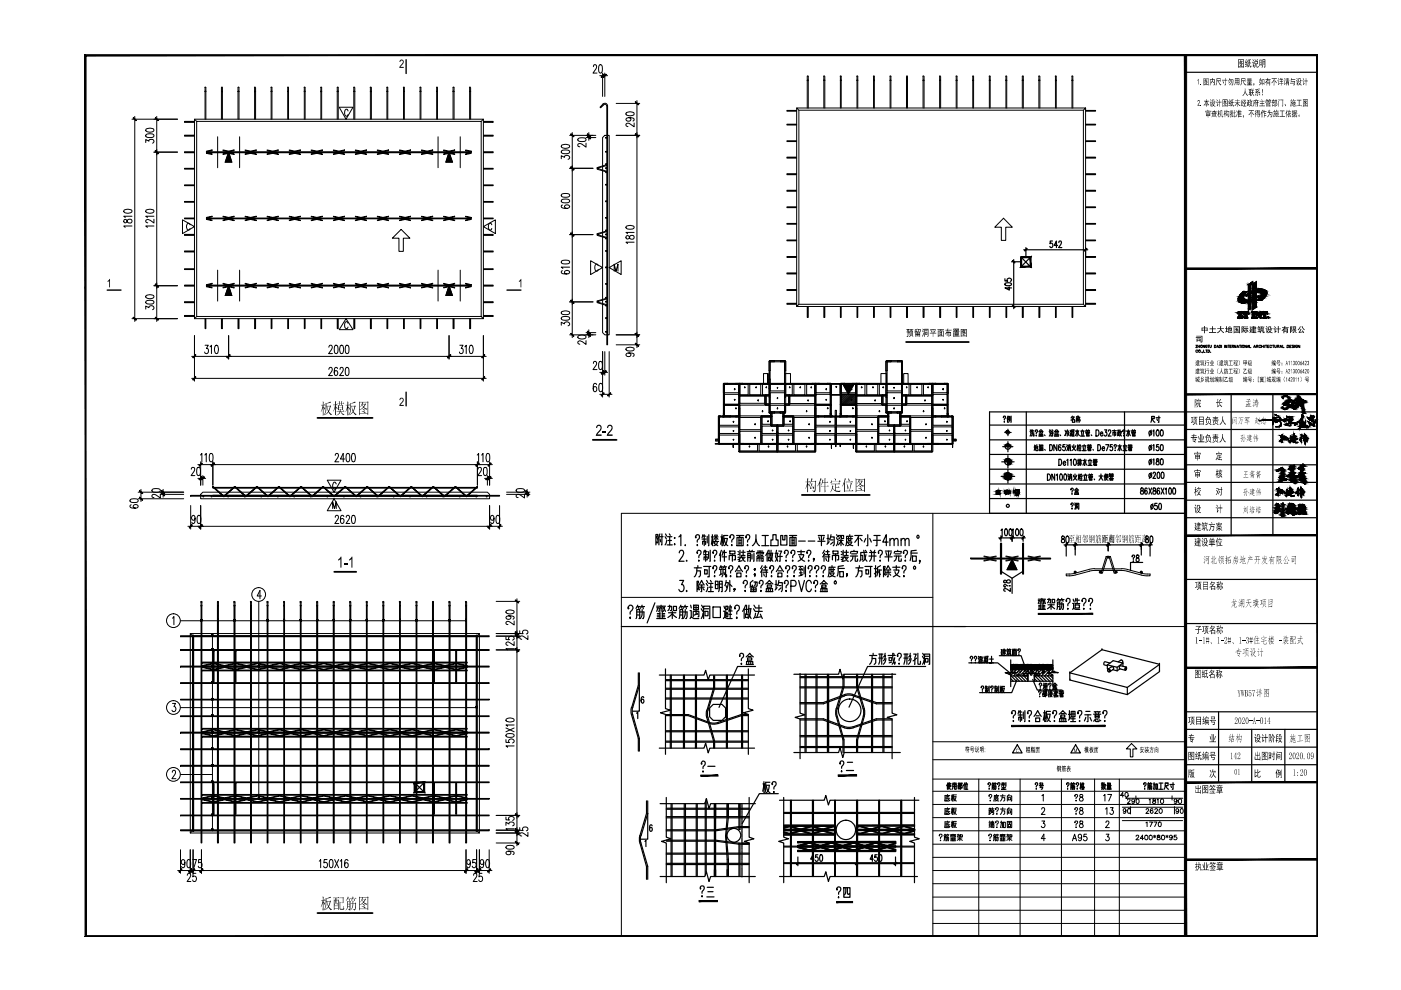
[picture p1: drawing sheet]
<svg xmlns="http://www.w3.org/2000/svg" width="297mm" height="210mm" viewBox="0 0 297 210" stroke-linecap="round" stroke-linejoin="round" font-family="sans-serif">
<g fill="none" stroke="#000" stroke-width=".21">
<path d="M199.2 177.1l-.1 .1a.31 .31 0 0 1 .3-.3 .31 .31 0 0 1 .3 .2 .31 .31 0 0 1-.2 .4l-.1 .3M199.3 178.2h.2zM200.1 178.3l.1-1h.4v1h-.1M200.2 177.6h.9v.5l-.1 .2M200.2 177.9h.4M200.3 177h.4M200.4 176.9l-.3 .3M200.4 169.8h.8M200.4 172.7h.8M200.4 175.5h.8M200.4 177l.1 .2M200.6 169.2h.8"/>
<path d="M200.6 172.1h.8M200.6 174.9h.8M200.8 177h.4M200.9 168.4v.3M200.9 171.2v.3M200.9 174.1v.1M200.9 177.3v.7l-.2 .3M200.9 176.9l-.2 .3M201 168.9l.1 .6 .2 .3 .1-.2M201 169.6l-.6 .2M201 171.7v.4l.3 .5 .1-.2M201 172.4l-.6 .2"/>
<path d="M201 174.5l.1 .6 .2 .3 .1-.1M201 175.3l-.6 .1M201 177l.1 .2M201.2 168.8l-.6 .2v.7M201.2 171.6l-.6 .1v.8M201.2 174.4l-.6 .1v.8M201.4 168.7h-1l-.1 1.1M201.4 171.5h-1l-.1 1.2M201.4 174.2h-1l-.1 1.3M201.5 177.1h.3v.4M201.5 178.3h1.1M201.5 177h1.1"/>
<path d="M201.6 177.9h.3M201.6 178.1h.3M201.6 177.8h.3M201.7 177.1l-.2 .4M201.7 168.7h.4M201.7 171.5h.4M201.7 174.3h.4M201.9 168.4v1.4M201.9 171.2v1.5M201.9 174.1v1.4M201.9 177.6v.7M201.9 177l.2 .2"/>
<path d="M202 169.5l-.1-.8-.2 1M202 172.3l-.1-.8-.2 1M202 175.1l-.1-.8-.2 1M202.1 176.9v.1M202.1 168.9h.6l-.2 .6-.3 .3M202.1 171.7h.6l-.2 .6-.3 .4M202.1 174.5h.6l-.2 .6-.3 .4M202.2 169a.78 .78 0 0 0 .6 .8M202.2 171.8a.88 .88 0 0 0 .6 .9M202.2 174.6a.88 .88 0 0 0 .6 .9M202.2 177l-.1 .5M202.2 177.9h.4"/>
<path d="M202.2 178.1h.4M202.2 177.8h.4M202.2 177.6v.7M202.5 177.1l.1 .4M202.5 177.4l-.3 .1M202.6 177l-.3 .1v.4M202.8 168.5h-.7l-.1 1.3M202.8 171.4h-.7l-.1 1.3M202.8 174.2h-.7l-.1 1.3M202.9 178.2l.6-.4 .5 .4M202.9 177h.5v.4h-.2M203 177.7h1"/>
<path d="M203.2 176.9l-.3 .5M203.5 177.5v.8M203.6 177h.4v.4h-.4zM209.7 177.1l-.1 .1a.31 .31 0 0 1 .3-.3 .31 .31 0 0 1 .3 .2 .31 .31 0 0 1-.2 .4l-.1 .3M209.7 174.3h.4M209.7 168.7v.2l.1-.4a.3 .3 0 0 1 .4 .1 .3 .3 0 0 1-.1 .4l-.2 .4M209.7 171.4h.3v.5h-.3zM209.7 172v.7M209.8 174.6v.6M209.8 178.2h.2zM209.8 172.1h.3M209.8 171.9v.7"/>
<path d="M209.8 174.1v.2M209.9 169.7v.1zM210 174.5l-.1 .7M210.1 172.5l-.4 .2M210.1 171.5h.7M210.1 175.3l-.4 .1M210.1 172.1h.6M210.1 174.6h.7M210.2 175.5v-.7h.5v.7h-.1M210.2 174.2v.2h.5v-.2M210.2 171.9h.4M210.3 172.1l-.1 .2h.5v.3l-.3 .1"/>
<path d="M210.4 174.8v.7M210.4 171.5l.4 .4M210.4 171.2l-.1 .5-.2 .2M210.4 174.6l-.1 .2M210.4 174.1v.3M210.5 174.8v.7M210.6 178.3l.1-1h.4v1h-.1M210.7 177.6h.9v.5l-.1 .2M210.7 177.9h.4M210.8 177h.4M210.9 176.9l-.3 .3M210.9 169.4h.7l-.2 .3-.5 .1"/>
<path d="M210.9 169h.8M210.9 177l.1 .2M211 169.4l.2 .3 .6 .1M211.1 168.7v.5h.4v-.5M211.1 171.5v.2a.29 .29 0 0 1 .2-.4 .29 .29 0 0 1 .4 .3l-.3 .6M211.1 174.3l.1 .1h-.1a.31 .31 0 0 1 .2-.3 .31 .31 0 0 1 .4 .2 .31 .31 0 0 1-.2 .4l-.1 .3M211.3 172.6h.1zM211.3 175.4h.1zM211.3 168.4v.3M211.3 177h.4M211.4 177.3v.7l-.2 .3M211.4 176.9l-.2 .3"/>
<path d="M211.5 177l.1 .2M211.8 168.7h-1l-.1 1.1M212 177.1h.3v.4M212 178.3h1.1M212 177h1.1M212.1 174.3h.5v1.1l-.2 .1M212.1 168.7h1M212.1 171.5h1M212.1 177.9h.3M212.1 178.1h.3M212.1 177.8h.3M212.2 177.1l-.2 .4"/>
<path d="M212.3 174.1l-.2 1.4M212.4 177.6v.7M212.4 177l.2 .2M212.5 169.1h.5v.6l-.2 .1M212.5 168.7a1.13 1.13 0 0 1-.4 1.1M212.5 171.9h.5v.6l-.2 .2M212.5 171.5a1.15 1.15 0 0 1-.4 1.2M212.6 168.4v.3M212.6 171.2v.3M212.6 176.9v.1M212.7 177l-.1 .5M212.7 177.9h.4"/>
<path d="M212.7 178.1h.4M212.7 177.8h.4M212.7 177.6v.7M212.8 174.3h.3v1.2h-.3zM213 177.1l.1 .4M213 177.4l-.3 .1M213.1 177l-.3 .1v.4M213.4 178.2l.6-.4 .5 .4M213.4 177h.5v.4h-.2M213.5 177.7h1M213.6 169.8v-1.1h.9v1.1h-.1M213.6 172.7v-1.2h.9v1.2h-.1"/>
<path d="M213.6 174.2h.9v1.3h-.9zM213.7 176.9l-.3 .5M213.7 174.5h.6M213.7 169.1h.6v.5h-.6zM213.7 171.9h.6v.5h-.6zM213.8 174.8h.4v.5h-.4zM214 168.4l-.3 .3M214 171.2l-.3 .3M214 177.5v.8M214 174.2v.6M214.1 177h.4v.4h-.4zM220.9 171.6v-.3l.4-.1 .2 .5-.7 1h.8"/>
<path d="M220.9 168.7l.3-.3v1.4M220.9 174.1h.6l-.3 .5a.42 .42 0 0 1 .3 .6 .42 .42 0 0 1-.7 0M221.6 177.8h-.8l.5-.9v1.4M227.4 178.3l.4-1.4 .5 1.4M227.5 177.8h.6M227.9 168.7v.2l.1-.4a.3 .3 0 0 1 .4 .1 .3 .3 0 0 1-.1 .4l-.2 .4M227.9 171.5v.2l.1-.4a.32 .32 0 0 1 .5 .1 .32 .32 0 0 1-.2 .5l-.2 .3M227.9 174.3v.1a.31 .31 0 0 1 .2-.3 .31 .31 0 0 1 .4 .2 .31 .31 0 0 1-.2 .4l-.2 .3M228.1 175.4h.1zM228.1 169.7v.1zM228.1 172.5v.2zM229 168.5v.4a.51 .51 0 0 1 .6 .3 .51 .51 0 0 1-.2 .6 .44 .44 0 0 1-.6-.4 .44 .44 0 0 1 .6-.4l.2-.2-.1-.3z"/>
<path d="M229 171.3v.4a.53 .53 0 0 1 .6 .3 .53 .53 0 0 1-.2 .7 .46 .46 0 0 1-.6-.5 .46 .46 0 0 1 .6-.4l.2-.2-.1-.3zM229 174.1v.4a.51 .51 0 0 1 .6 .3 .51 .51 0 0 1-.2 .7 .46 .46 0 0 1-.6-.5 .46 .46 0 0 1 .6-.4l.2-.2-.1-.3zM229.3 177.3v.2a.38 .38 0 0 1-.6 .1 .38 .38 0 0 1 0-.6 .38 .38 0 0 1 .6 .1v.2a.63 .63 0 0 1-.4 1l-.3-.2M230.4 176.9h-.6v.6a.44 .44 0 0 1 .6 0 .44 .44 0 0 1-.1 .6 .44 .44 0 0 1-.6-.1M234 168.7l.3-.3v1.4M234.4 171.5l.3-.3v1.5M234.5 174.4l.2-.3h.3l.1 .2-.7 1.2h.8M234.5 176.9h.6l-.3 .5a.41 .41 0 0 1 .3 .7 .41 .41 0 0 1-.7-.1M234.9 168.4h.8l-.6 1.4M235.4 171.2h.6l-.3 .6a.42 .42 0 0 1 .3 .7 .42 .42 0 0 1-.7-.1M238 171.2h12.7M238 174h12.7"/>
<path d="M238.3 168.7h-.7l.4-.7v1M238.5 168.2l.3-.2a.47 .47 0 0 1 .4 .5 .47 .47 0 0 1-.5 .5zM238.7 171.8a.3 .3 0 0 1-.4 .2 .3 .3 0 0 1-.1-.4 .3 .3 0 0 1 .5 0l-.1 .8-.3 .1-.1-.2M239.1 169.6l.1-.2h.3l.1 .4-.6 .5h.6M239.2 171.5a.51 .51 0 0 1 .6 .4 .51 .51 0 0 1-.4 .6l-.3-.2zM239.3 168.6l-.6 .6h12.1M239.7 171v1.6M240.5 169.7a.3 .3 0 0 1-.4 .3 .3 .3 0 0 1-.1-.5 .3 .3 0 0 1 .5 0v.2a.45 .45 0 0 1-.3 .6l-.2-.1M240.8 168.7v.9M240.9 177.3a.29 .29 0 0 1 .2-.2 .29 .29 0 0 1 .3 .1l-.6 .9h.7M241 169.4a.45 .45 0 0 1 .5 .5 .45 .45 0 0 1-.5 .4l-.1-.3zM242.5 177.8h-.7l.4-.7v1"/>
<path d="M242.7 177.2l.3-.1a.47 .47 0 0 1 .4 .5 .47 .47 0 0 1-.5 .4zM243 174.5l.2-.2v1M243 171.7l.1-.2a.29 .29 0 0 1 .4 .1 .29 .29 0 0 1-.1 .4l-.4 .5h.6M243.6 169.6l.2-.2v.9M243.7 177.2l.2-.1a.47 .47 0 0 1 .4 .5 .47 .47 0 0 1-.5 .4zM243.7 174.3h.6l-.4 1M244.4 171.6v-.1a.5 .5 0 0 0-.6 .4 .5 .5 0 0 0 .4 .6 .31 .31 0 0 0 .3-.3 .31 .31 0 0 0-.3-.4 .31 .31 0 0 0-.3 .3M244.5 169.4v.3a.4 .4 0 0 1 .4 .1 .4 .4 0 0 1 0 .5h-.4a.4 .4 0 0 1 0-.5 .4 .4 0 0 1 .4-.1v-.3zM244.6 177.2l.4 .3M244.6 174.3h.7l-.5 1M244.8 177.1v.5M244.9 171.7a.3 .3 0 0 1 .3-.3 .3 .3 0 0 1 .2 .3l-.6 .8h.7"/>
<path d="M245 177.2l-.4 .3M245.3 169.6l.2-.2v.9M245.4 177.1v.3a.39 .39 0 0 1 .5 .1 .39 .39 0 0 1 0 .5h-.5a.39 .39 0 0 1 0-.5 .39 .39 0 0 1 .5-.1v-.3zM245.7 174.3a.45 .45 0 0 1 .5 .5 .45 .45 0 0 1-.5 .4l-.1-.4zM245.9 171.5a.45 .45 0 0 1 .5 .4 .45 .45 0 0 1-.5 .5l-.2-.4zM246.2 169.4a.45 .45 0 0 1 .5 .5 .45 .45 0 0 1-.5 .4l-.2-.3zM246.4 177.1a.46 .46 0 0 1 .5 .5 .46 .46 0 0 1-.5 .4l-.1-.4zM247.2 177.2l.5 .3M247.4 177.1v.5M247.7 177.2l-.5 .3M248.5 168.7v.9M248.5 177.4a.3 .3 0 0 1-.4 .3 .3 .3 0 0 1-.1-.5 .3 .3 0 0 1 .4-.1 .49 .49 0 0 1 .2 .6 .49 .49 0 0 1-.6 .3v-.1"/>
<path d="M249 171v1.6M249.4 177.1h-.4l-.1 .4a.36 .36 0 0 1 .6 0 .36 .36 0 0 1-.1 .5 .36 .36 0 0 1-.5-.1M249.6 169.7a.32 .32 0 0 1-.5 .3 .32 .32 0 0 1-.1-.5 .32 .32 0 0 1 .5 0l.1 .2a.45 .45 0 0 1-.3 .6l-.3-.1M249.9 171.8a.3 .3 0 0 1-.4 .2 .3 .3 0 0 1-.1-.4 .3 .3 0 0 1 .5 0l-.1 .8-.3 .1-.2-.2M250 169.4a.45 .45 0 0 1 .5 .5 .45 .45 0 0 1-.5 .4l-.1-.3zM250.4 171.5a.51 .51 0 0 1 .5 .4 .51 .51 0 0 1-.3 .6l-.3-.2z"/>
</g>
<g fill="#000">
<path d="M200.4 69.9h.5v-.3l.1 .1v.2h.8v.2h-.8l-.2 .3h.3v-.2h.2v.2h.3l-.1 .8-.2-.2h.2v-.4h-.2v.8h-.2v-.8h-.2v.6h-.2v-.7l-.2 .4-.1-.1 .4-.7h-.4zM126.6 90.2l.5-.2 .4 .3v.8l-.8 1h.9v.3h-1.3l.2-.6 .8-1-.2-.5-.4 .1-.1 .4-.2-.1zM127.8 91.4h.7v.3h-.7zM128.9 90.2l.6-.2 .3 .3v.8l-.8 1h.9v.3h-1.2l.1-.5 .8-1-.1-.5a.37 .37 0 0 0-.4-.1 .37 .37 0 0 0-.2 .5l-.2-.1zM73 119.4h.7v.2h-.7zM72.2 118h.2v2.4h-.2v-1.9l-.5 .4v-.3zM74.5 118h.2v2.4h-.2v-1.9l-.5 .4v-.3z"/>
<path d="M192.8 69.8h.8v.1h-.3l-.1 .2h.3v.9h-.1v-.7h-.4v.7h-.1v-.9h.2v-.2h-.3zM192.2 69.8h.5l-.1 .3 .2 .3-.1 .3-.1-.3-.1 1h-.2l-.1-.2h.2v-.8h-.2v-.1h.3l-.2-.2 .3-.2h-.4zM193.1 70.3l.2 .1v.6l-.5 .4-.1-.1 .4-.4zM193.3 71l.3 .2-.1 .2-.3-.3z"/>
<path d="M194 69.9l.4-.2 .2 .1-.5 .2v.3l.3-.1-.2-.1 .2-.1 .1 .4 .1-.1 .1-.4-.1-.1h.6v.3a.26 .26 0 0 1 0 .3 .26 .26 0 0 1-.3 0l-.1-.1h.3v-.4h-.2l-.1 .3a.27 .27 0 0 1-.2 .3 .27 .27 0 0 1-.2-.1l-.5 .1zM194.1 70.5h1v.9l-.1-.1h-.9v.1zM194.6 70.7v.1h.4v-.1zM194.1 70.7v.1h.4v-.1zM194.6 71v.2h.4v-.2zM194.1 71v.2h.4v-.2z"/>
<path d="M195.5 69.8l.2-.1 .2 .3-.1 .1zM196 69.7h.8v1.7l-.2-.2h.1v-1.3h-.6v1.5h-.1zM196.1 70.1h.5v.1h-.5zM195.5 70.1h.1l.2 .3-.1 .1zM196.2 70.4h.4v.6h-.4zM196.3 70.5v.4h.2v-.4zM195.7 70.6h.2l-.1 .3-.2 .5-.1-.2z"/>
<path d="M197.2 69.8h1.2v.1h-.5v.7h.6v.1h-.6v.7l-.1-.7h-.7v-.1h.7v-.7h-.6zM198.2 69.9l.1 .2-.2 .4-.1-.1zM197.3 70l.1-.1 .1 .2 .2 .3-.2 .1z"/>
<path d="M198.8 69.8h1.4v.1l-.7 .1v.1h.6v1.3l-.2-.1h-.9l-.2 .2v-1.4h.6v-.2h-.6zM199.7 70.2v1h.2v-1zM199.3 70.2v.2h.3v-.2zM199 70.2v1h.2v-1zM199.3 70.6v.2h.3v-.2zM199.3 70.9v.3h.3v-.3z"/>
<path d="M202.1 69.7h1.2v.4h-.4l.5 .1v.1h-.5l.3 .1v.7h-.8v-.7l.3-.1h-.6v-.1l.6-.1h-.6zM203 69.9v.1h.2v-.1zM202.6 69.9v.1h.3v-.1zM202.3 69.9v.1h.2v-.1zM202.5 70.5l.6 .1zM202.5 70.7l.6 .1zM202.5 71h.6zM202.1 70.4h.1v.8h1.3v.1l-1.4 .1z"/>
<path d="M203.7 69.8h1.3v1.6l-.1-.1h-1.1l-.1 .1zM204.2 69.9l.1 .1h.4l-.2 .4 .4 .2v-.7zM203.8 69.9v1.3h.6l-.3-.3 .1-.1 .2 .4h.5v-.6l-.1 .1-.5-.2-.4 .2v-.2l.4-.1-.2-.2-.1 .2-.1-.1 .3-.4zM204.2 70.7l.1-.1 .3 .2-.1 .2zM204.2 70.1l.1 .3 .3-.3z"/>
<path d="M69 85.4l.3 .1 .7-.4 .2 .3-1 .2v.5h.7l.2-.2 .1 .2-.3 .9a.61 .61 0 0 0 .5 .8v.1a.46 .46 0 0 1-.7-.4l-.1-.1-.5 .5-.3 .1 .8-.7-.3-1.1-.1-.1-.1 1.3-.5 .6 .4-.8zM69.4 86.1l.2 1 .3-1zM68.4 85.1l.3 .2-.1 .6 .2-.2 .2 .2h-.4v.4l.3 .2v.3l-.1 .1-.2-.5v1.6l-.2 .1 .1-1.6-.5 .8 .4-1.2v-.2h-.4h.5z"/>
<path d="M71 85l.3 .2-.1 .6 .2-.1 .2 .2h-.4v.3l.3 .5v.1l-.3-.5v1.7l-.2 .1v-1.7l-.4 .8 .4-1.2-.4-.2h.4zM71.8 85l.3 .2-.1 .3h.3v-.5l.3 .2-.1 .3 .3-.2 .2 .3h-.5l-.2 .3v-.3h-.3v.2l-.2 .1 .1-.3-.4-.1h.4zM71.7 85.9l.1 .1h.8v-.1l.2 .1-.1 .9-.1 .1v-.2h-.4v.4h.5l.1-.2 .2 .2-.7 .1 .3 .4 .4 .1a.26 .26 0 0 1-.2 .2 .26 .26 0 0 1-.3-.2l-.3-.6-.4 .7-.5 .2 .5-.3 .3-.6-.6 .1-.2-.1h.8v-.4h-.3l-.1 .2zM71.8 86.1v.3h.8v-.3zM71.8 86.4v.3h.8v-.3z"/>
<path d="M74.3 85.4l.3 .1 .7-.4 .1 .3-1 .2v.5h.8l.1-.2 .1 .2-.3 .9a.67 .67 0 0 0 .5 .9 .53 .53 0 0 1-.7-.5l-.9 .6 .8-.8-.3-1.1h-.1l-.1 1.4-.4 .6 .4-1zM74.6 86.1l.3 1 .3-1zM73.7 85.1l.2 .2-.1 .6 .2-.2 .2 .2h-.4v.4a.35 .35 0 0 1 .3 .2 .35 .35 0 0 1-.1 .4l-.2-.5v1.6l-.1 .1v-1.6l-.5 .8 .5-1.3-.5-.1h.5z"/>
<path d="M76.1 85.1l1.8 .1 .1-.1 .1 .2v2.6l-.2 .1v-.2h-1.7l-.1 .3zM76.2 85.3v1.6l.6-.4a.38 .38 0 0 0 0-.6v-.1l-.4 .5 .4-1zM76.8 85.3l.2 .1-.2 .2h.6l.1-.1 .1 .2-.2 .2a.43 .43 0 0 0-.1 .6 .43 .43 0 0 0 .6 .2 .24 .24 0 0 1-.2 .2 .24 .24 0 0 1-.3-.2h-.1a.35 .35 0 0 0-.3-.2 .35 .35 0 0 0-.3 .2l-.5 .3v.7h1.7v-2.4zM76.8 85.7l.3 .5 .3-.5zM76.9 86.7l.4 .1v.3zM76.7 87.2h.3a.31 .31 0 0 1 .3 .1 .31 .31 0 0 1 .1 .3z"/>
<path d="M172 101.4l.3 .2-.3 .4h.8l.1-.1 .2 .2-.2 .1-.1 1.9a.23 .23 0 0 1-.2 .3 .23 .23 0 0 1-.2-.3l-.1-.1a.41 .41 0 0 0 .5-.1 .41 .41 0 0 0 0-.5v-1.3h-.8l-.4 .6zM172.1 102.4l.2 .2-.5 .8h.6l-.1-.4 .2 .3a.17 .17 0 0 1 .1 .2 .17 .17 0 0 1-.2 .1l-.1-.1-.5 .2-.1-.3zM171.2 101.4l.2 .1-.1 .7 .2-.2 .2 .2h-.4v.4l.3 .2 .1 .2-.1 .2-.3-.6v1.7l-.1 .1v-1.6l-.5 .8 .5-1.2v-.2h-.5h.5z"/>
<path d="M174.4 101.7l.2 .1-.2 .4h.4v-.8l.3 .1-.1 .1v.6l.4-.1 .2 .2h-.6v.8h.4l.1-.2 .2 .2h-.7v1.2l-.2 .1v-1.3h-.8h.8v-.8h-.4l-.3 .6zM173.9 101.4l.3 .2-.3 .6 .1 .1-.1 2-.2 .1v-2l-.4 .6z"/>
<path d="M176.1 102.6h1.7l.1-.2 .2 .3h-.9v.6h.5l.1-.2 .2 .3h-.8v.6l1.1 .1-.2 .2-1-.1-.4-.3-.1-.4-.6 .9 .4-.8 .1-.7 .2 .2-.1 .2 .1 .3 .4 .4v-1.3h-.9zM177 101.4a.27 .27 0 0 1 .2 .2 .27 .27 0 0 1-.1 .3zM176.3 101.9l.1 .1h1.5l.2-.2 .1 .3-.4 .3 .2-.4h-1.6l-.2 .4-.1-.1z"/>
<path d="M179.1 101.4l.3 .2-.4 .7 .2 .1-.1 1.9-.2 .1v-1.9l-.3 .6zM179.8 101.4l.1 .1a.34 .34 0 0 1 .2 .2 .34 .34 0 0 1-.1 .4zM179.3 102.2h1.2l.1-.2 .2 .2-1.4 .1zM179.5 102.5l.4 .8-.2 .4zM180.4 102.4l.2 .1-.5 1.6h.5l.2-.2 .1 .2-1.6 .1-.1-.1h.9z"/>
<path d="M181.4 101.4l.2 .2h1.6l.1-.2 .1 .2v2.6l-.2 .2v-.3h-1.6v.2l-.2 .1zM181.6 101.6v1.6l.5-.4a.28 .28 0 0 0 .2-.3 .28 .28 0 0 0-.2-.2v-.2l-.4 .5 .4-1zM182.1 101.6l.2 .1-.1 .2h.6l.1 .1-.1 .2a.33 .33 0 0 0-.3 .3 .33 .33 0 0 0 .2 .3l.5 .2-.2 .2-.4-.3a.48 .48 0 0 0-.7 .2l-.3 .2v.7h1.6v-2.4zM182.1 102l.1 .3a.18 .18 0 0 0 .3 .2 .18 .18 0 0 0 .1-.3l.1-.2zM182.2 103a.26 .26 0 0 1 .3 .1 .26 .26 0 0 1 0 .3zM182 103.5h.3a.26 .26 0 0 1 .3 .1 .26 .26 0 0 1 .1 .3z"/>
<path d="M69 190.4l.2 .1 .8-.4 .2 .3-1 .1v.6h.7l.1-.2 .2 .2-.3 .8a.59 .59 0 0 0 .5 .9 .26 .26 0 0 1-.3 .2 .26 .26 0 0 1-.2-.3l-.1-.1a.25 .25 0 0 0-.3-.2 .25 .25 0 0 0-.2 .3l-.5 .3 .5-.5a.51 .51 0 0 0 .1-.8l-.2-.6-.2 1.4-.3 .5 .3-1.1zM69.4 191.1l.3 1 .2-1zM68.4 190.1l.3 .1-.1 .6 .2-.1 .2 .2h-.4v.3l.3 .5-.1 .2-.2-.6v1.7h-.2l.1-1.5-.5 .8 .4-1.2v-.2l-.4-.1h.5z"/>
<path d="M72 190.3h.6l.1-.1 .2 .2-.1 1-.1 .1v-.2h-.6v1.3l.7 .1 .1-.6 .1 .6-.1 .2h-.6a.84 .84 0 0 1-.3-1v-.8l.7 .2v-.9l-.6 .1zM70.6 190.3h1.1l.1-.1 .1 .2h-.4v.4l.2-.1 .1 .1v2.1l-.1 .1v-.3h-.8l-.1 .3v-2.3l.3 .1v-.4l-.4 .1zM71.2 190.4v.4h.2v-.4zM71.5 190.9v.6l.2 .1v-.7zM71.2 190.9l-.3 1.1h.8v-.3h-.3v-.8zM70.9 190.9v.9l.2-.5v-.4zM70.9 192.1v.5h.8v-.5z"/>
<path d="M73.6 191l.1 .1 .6-.1v.2v1.5a.18 .18 0 0 1-.2 .3 .18 .18 0 0 1-.2-.2l-.1-.1 .3 .1v-.6h-.4l-.1 .5-.3 .3 .3-.7zM73.7 191.2v.4h.4v-.4zM73.7 191.7v.4h.4v-.4zM74.8 190.9l.2 .2-.1 .4 .5-.2 .1 .2-.1 1.2a.26 .26 0 0 1-.2 .3 .26 .26 0 0 1-.3-.2l-.1-.1a.39 .39 0 0 0 .5 0 .39 .39 0 0 0 0-.5v-.6h-.4l-.1 .8-.5 .6 .3-.4 .1-.6a.25 .25 0 0 0 .1-.3 .25 .25 0 0 0-.3-.1l-.2-.1h.5zM73.7 190.1l.3 .1-.3 .3h.6l.1-.2 .2 .2h-.6l.2 .3-.1 .2-.2-.5h-.2l-.3 .6zM74.8 190.1l.2 .1-.2 .3h.5l.1-.2 .2 .2h-.6l.3 .3-.1 .2-.2-.5h-.2l-.4 .6z"/>
<path d="M76.1 190.1l.1 .1h1.7l.1-.1 .1 .1v2.7l-.2 .1v-.3h-1.7l-.1 .3zM76.2 190.3v1.6l.6-.4a.34 .34 0 0 0 .2-.3 .34 .34 0 0 0-.2-.3v-.1l-.4 .5 .4-1zM76.8 190.3l.2 .1-.2 .2h.6l.1-.1 .1 .2-.3 .4a.29 .29 0 0 0 0 .3 .29 .29 0 0 0 .3 .2h.3a.47 .47 0 0 1-.8-.1l-.1-.1-.8 .5v.8h1.7v-2.4zM76.8 190.7l.3 .5 .3-.5zM76.9 191.7a.25 .25 0 0 1 .3 .1 .25 .25 0 0 1 0 .3zM76.7 192.1l.7 .2 .1 .2z"/>
</g>
<path d="M192.1 72.5h13.3M67.3 88.6h11.7M125.7 93.3h5M170 104.9h14.4M70.9 121.2h4.6M67.3 193.6h11.7" fill="none" stroke="#000" stroke-width=".38"/>
<g fill="none" stroke="#000" stroke-width=".21">
<path d="M48.5 32.3l.6 2.1h-1.3zM71.9 22.7h2.9l-1.4 2.6zM73.8 23.5a.38 .38 0 0 0-.5-.3 .38 .38 0 0 0-.2 .5v.6l.3 .3h.2l.2-.3M95.2 32.3l.7 2.1h-1.4zM38.7 46.6l2.5 1.4-2.5 1.5zM40.3 47.7l-.3-.4a.75 .75 0 0 0-.5 .7 .75 .75 0 0 0 .5 .8l.3-.4M85 48.6l1.9 1.9h-1.4v2.8h-.9v-2.8h-1.4zM102.5 48l2.5-1.4v2.9zM104.3 47.7l-.3-.4a.78 .78 0 0 0-.5 .7 .78 .78 0 0 0 .5 .8l.3-.4M125.2 55.3l2.6 1.4-2.6 1.5zM126.8 56.3l-.2-.3a.78 .78 0 0 0-.5 .7 .78 .78 0 0 0 .5 .8l.2-.4M129.2 56.7l2.5-1.4v2.9z"/>
<path d="M130.2 57.5v-1.5l.4 1.5 .4-1.5v1.5M212.8 46.3l1.8 1.9h-1.4v2.8h-.9v-2.8h-1.4zM48.5 60.6l.6 2.1h-1.3zM73.4 67.6l1.4 2.3h-2.9zM73.8 68.5l-.2-.3a.78 .78 0 0 0-.6 .7 .78 .78 0 0 0 .6 .8l.2-.4M95.2 60.6l.7 2.1h-1.4zM178.9 81.7h2l-1 1.8zM69.4 101.8h2.9l-1.5 2.6zM70.5 107.8v-1.4l.4 1.4 .4-1.4v1.4M70.8 105.7l1.5 2.6h-2.9zM71.3 102.6l-.3-.4a.78 .78 0 0 0-.5 .8 .78 .78 0 0 0 .5 .7l.3-.3"/>
</g>
<g fill="none" stroke="#000" stroke-width=".21">
<path d="M178.3 83.6h3.2v2.2h-3.2zM178.5 83.6l-.2 .1M178.7 83.6l-.4 .3M178.9 83.6l-.6 .6M179.2 83.6l-.9 .9M179.4 83.6l-1.1 1.1M179.7 83.6l-1.4 1.3M179.9 83.6l-1.6 1.5M180.1 83.6l-1.8 1.8M180.3 83.6l-2 2M180.6 83.6l-2.2 2.2M180.8 83.6l-2.2 2.2"/>
<path d="M181.1 83.6l-2.3 2.2M181.3 83.6l-2.3 2.2M181.5 83.6l-2.2 2.2M181.5 83.8l-2 2M181.5 84l-1.8 1.8M181.5 84.3l-1.5 1.5M181.5 84.5l-1.3 1.3M181.5 84.8l-1.1 1M181.5 85l-.8 .8M181.5 85.2l-.6 .6M181.5 85.4l-.4 .4M181.5 85.7l-.1 .1"/>
</g>
<path d="M48.5 32.3l.6 2.1h-1.3zM95.2 32.3l.7 2.1h-1.4zM48.5 60.6l.6 2.1h-1.3zM95.2 60.6l.7 2.1h-1.4zM178.9 81.7h2l-1 1.8z" fill="#000" stroke="#000" stroke-width=".21"/>
<!-- layer: PUB_TITLE -->
<path d="M18 198.6h261.4l-.2-.2zM18 198.6l.2-.2h261zM18 11.6v187l.2-.2zM18 11.6l.2 .2v186.6zM18 11.6l.2 .2 261.2-.2zM18.2 11.8l261.2-.2-.2 .2zM279.2 11.8l.2 186.8v-187zM279.2 11.8l.2 186.8-.2-.2z" fill="#000" stroke="#000" stroke-width=".21"/>
<!-- layer: TK -->
<path d="M18 11.6h.1M18 24h.1M18 36.4h.1M18 48.8h.1M18 61.1h.1" fill="none" stroke="#000" stroke-width=".25"/>
<g fill="none" stroke="#000" stroke-width=".21">
<path d="M197.8 108.8v89.8h53.6v-41.3h-53.6M251.4 108.8h-119.7v89.8M131.7 126.7h66.1M202.3 132.8h49.1M239.9 157.6l1.1 1.2h-.8v1.7h-.6v-1.7h-.8zM197.8 165.2h53.6M197.8 167.8h53.6M197.8 170.6h53.6M197.8 173.4h53.6M197.8 176.1h53.6M197.8 179h53.6M197.8 161.1h53.6"/>
<path d="M207.5 165.2v33.4M216.3 165.2v33.4M225 165.2v33.4M232.1 165.2v33.4M237.3 165.2v33.4M197.8 181.8h53.6M197.8 184.6h53.6M197.8 187.4h53.6M197.8 190.2h53.6M197.8 193h53.6M197.8 195.8h53.6"/>
</g>
<!-- layer: Text -->
<g fill="#000">
<path d="M215.5 158.8l.2-.1 .2 .3a.24 .24 0 0 0-.4 0 .24 .24 0 0 0 0 .3 .17 .17 0 0 0 .2 .2 .17 .17 0 0 0 .2-.2 .25 .25 0 0 1-.4 .3 .25 .25 0 0 1-.1-.4zM227.8 158.7h.1l.1 .7 .2-.7h.1v.9v-.8l-.2 .8-.3-.8v.8zM243.8 158.5h.3v-.2l.1 .2h.4v.2h-.5v.2h.4l-.1 .4a.21 .21 0 0 1 0 .2 .21 .21 0 0 1-.3 .1v-.2l.2 .1 .1-.5h-.3l-.3 .6 .2-.5v-.4h-.2zM226.2 162.5h.3v-.2l.1 .2h.3l-.3 .1v.1h.3l-.3 .2h.4v.1h-.3v.2l.2-.1a.22 .22 0 0 0-.1 .3 .22 .22 0 0 0 .2 .1l-.1 .1-.4-.6-.1 .5h.3l-.4 .2 .1-.5-.3 .1 .3-.3h-.3v-.1h.4v-.1h-.2l.2-.2z"/>
<path d="M205.2 158.2v.2h.3l-.1 .1 .1 .4h-.1l-.1 .7-.2-.2h.2v-.5h-.4v-.1h.4v-.3l-.3 .2zM204.8 158.2l.3 .2-.2 .4v.8l-.1-.6-.1 .2-.1-.1 .3-.5-.1-.1-.2 .2zM204.9 159.1l.2-.1 .1 .3h-.1z"/>
<path d="M205.8 158.3h.6v.4h-.6zM205.9 158.4v.2h.4v-.2zM205.7 158.8h.8v.1h-.5l-.1 .1h.5l-.1 .6-.2-.2h.2v-.3l-.5 .1 .1-.3h-.2z"/>
<path d="M207.1 158.2v.3zM207.4 158.2l-.1 .3zM206.8 158.3l.1 .3zM207.1 158.6h.4l-.2 .8 .3-.1v.2h-.3l-.1-.5-.2 .6 .1-.4zM207.1 158.7v.2h.3v-.2zM206.7 158.7h.2v.6l.2-.1-.3 .2z"/>
<path d="M208.2 158.3h.3v1.2l-.2-.1h.1v-.3h-.2l-.2 .5zM208.2 158.4v.2h.2v-.2zM208.2 158.8v.2h.2v-.2zM207.8 158.4h.3v.8h-.3zM207.9 158.5v.2h.1v-.2zM207.9 158.8v.2h.1v-.2z"/>
<path d="M208.8 158.7l.1 .1zM208.8 159.3l.1 .2z"/>
<path d="M217.7 158.3l.2 .9-.1 .1v-.3v.6l-.1-.5-.2 .2 .2-.3-.1-.1zM217.9 158.4h.5v1.2h-.6zM218 158.5v.2h.3v-.2zM218 158.8v.2h.3v-.2zM218 159.2v.2h.3v-.2zM217.6 158.5l.1 .1-.1 .2zM217.8 158.4v.4z"/>
<path d="M218.7 158.3l.1 .4v-.3l.1 .2 .2 .1v-.3l.1 .1 .1-.2v.2h.1l-.1 .3h.2h-.4h.1v-.2l-.2 .3v.5h.5v.2l-.5-.2-.1 .2 .1-.5-.2 .1v-.2l-.1 .6v-.5l-.1 .2h-.1l.2-.4h-.1zM218.9 158.6v.5l.1-.3zM218.9 158.3l.1 .3zM218.6 158.4v.4zM219.1 159h.3v.4h-.3zM219.2 159.1l.1 .1z"/>
<path d="M219.6 158.4h.9v.1h-.5l.4 .1v1l-.1-.1h-.6l-.1 .1v-1h.4v-.1h-.4zM220.2 158.7v.7h.1v-.7zM219.9 158.7v.2h.2v-.2zM219.7 158.7v.7h.2v-.7zM219.9 159v.1h.2v-.1zM219.9 159.3v.1h.2v-.1z"/>
<path d="M230.3 158.3l.1 .2 .3-.2 .1 .2-.5 .1-.1-.1zM230 158.3l.3 .3-.2 .1 .2 .3-.1 .1-.1-.1v.6l-.1-.6v.3l-.1-.1 .1-.3-.1-.2zM230.3 158.7h.4v.4l-.2 .1h.3l-.2 .1 .2 .3-.3-.3-.3 .3 .2-.3-.2-.1h.3l-.2-.1zM230.3 158.8h.3zM230.3 159h.3z"/>
<path d="M231.1 158.3l.2 .3-.1 .1 .1 .2v.2l-.1-.2v.7l-.1-.6-.1 .3-.1-.1 .2-.3-.1-.2zM231.4 158.4h.4l-.4 .1v.2h.4l-.1 .5 .1 .4-.2-.2-.2 .2 .2-.3-.1-.5-.1 .6-.1 .2-.1-.1 .2-.3zM231.6 158.8v.4l.1-.4z"/>
<path d="M232 158.4h.9l-.4 .1 .3 .1v1l-.7-.1-.1 .1v-1h.4v-.1zM232.6 158.8v.6h.1v-.6zM232.3 158.8l.2 .1zM232.1 158.8v.6h.2v-.6zM232.3 159v.1h.2v-.1zM232.3 159.2v.2h.2v-.2z"/>
<path d="M241.7 158.5h.4v-.2v.2h.4v.3l-.1-.2h-.6l-.1 .2zM241.7 158.9h.3l.1-.3v.3h.4l-.1 .1a.26 .26 0 0 0-.1 .3 .26 .26 0 0 0 .2 .2v.1h-.1a.21 .21 0 0 0-.3-.2 .21 .21 0 0 0-.2 .2h-.2v-.1l.4-.2h-.3l.1-.3zM242 159l-.1 .2a.2 .2 0 0 0 .3 0 .2 .2 0 0 0 .1-.2z"/>
<path d="M243 158.3v.6v-.2l-.3 .2zM243 158.5h.2v-.2l.1 .2h.3l-.3 .1v.2l.2 .1h-.4l.1-.3zM242.7 158.3l.1 .3zM242.7 159h.9v.1h-.4l.1 .2 .2-.1-.1 .2 .1 .2-.4-.5-.1 .4h.2l-.3 .1 .1-.3-.3 .1 .3-.3h-.3z"/>
<path d="M244.8 158.5h.3v-.2h.1v.2h.4l-.1 1.1h-.1l.1-.1v-.9h-.6l-.1 1zM245 158.8h.4v.5h-.4zM245.1 158.9v.3h.2v-.3z"/>
<path d="M224.2 162.3l.3 .2-.3 .2h.2l-.1 .3h.2l-.2 .1 .2 .3-.3 .2v-.5h-.1l.1-.2h-.2zM224.5 162.4h.5l-.1 1.2h-.2l.2-.1v-1h-.4v1.1zM224.5 162.7l.2 .2 .2-.3-.1 .8-.1-.3-.2 .2 .2-.2z"/>
<path d="M225.3 162.3l.3 .3 .1-.3 .3 .3-.2 .1v-.1l-.2 .1v-.1l-.2 .1-.1-.1-.2 .2zM225.7 162.6l.1 .3h.2l-.1 .6-.2 .1 .2-.3v-.4h-.1l-.2 .7zM225.2 162.7h.3v.8l-.2 .1 .1-.4h-.1l-.2 .4zM225.3 162.8l.1 .1zM225.3 163l.1 .2z"/>
</g>
<!-- layer: S-TEXT -->
<g fill="none" stroke="#000" stroke-width=".25">
<path d="M205.7 139.4v.2a.3 .3 0 0 1 .2-.4 .3 .3 0 0 1 .4 .1 .3 .3 0 0 1-.2 .4l-.1 .4M206.6 139.4v.2a.3 .3 0 0 1 .1-.4 .3 .3 0 0 1 .4 .1 .3 .3 0 0 1-.1 .4l-.2 .4M207.4 139.5l.2 .3M207.4 139.1l.2 .3M207.6 140l-.2 .5M207.7 139.9v.6h.2M207.8 139.3h.4v.5h-.4zM207.8 139.5h.4M208 139.9v.6h.3v-.2M208.6 139.3l.1 .3M208.7 140l-.1 .5M208.8 139.7v.2"/>
<path d="M208.9 139.1v.5h.3v-.1M208.9 139.9l-.2 .6M209.1 139.9l-.3 .1M209.1 139.2l-.3 .3M209.2 139.7h.3l-.1 .3M209.2 139.1h.3l-.2 .4M209.3 139.3l.1 .3M209.3 139.7v.8M209.8 139.7h.8M210.2 139.1v1.4h-.4h.9M211.9 139h4.6l.9 2.5M212.3 138.3a.7 .7 0 0 0 .9 .7"/>
<path d="M212.3 137.8h.2l-.2 .4h.2l-.2 .8M212.6 138.6h.6M212.6 137.9h.6M212.7 137.8h.4v.4h-.4M212.7 138.3h.4M212.9 137.6v1.3M213.4 138h.4M213.6 137.7h.3M213.6 137.6l-.2 .3M213.6 138v.7M213.7 137.7l.1 .3M213.8 138.6l-.4 .2"/>
<path d="M214 137.7h.3M214 138.4l.1 .3M214.1 137.6l-.2 .3M214.2 137.7v.3M214.3 138.7l-.1 .3v-1h-.3l-.1 1M214.6 137.7h.9M214.7 137.9h.8v1.1h-.8zM214.9 138.3h.3M214.9 138.6h.3M215.1 137.7l-.2 .2v1.1M215.2 137.9v1.1M215.9 137.8v.2v-.4a.3 .3 0 0 1 .4 .2 .3 .3 0 0 1-.2 .4l-.1 .3"/>
<path d="M216 138.9h.1M205.4 140.5h6.1l2.9 2.4M206 140.4v.1zM206.8 140.4v.1zM207.6 140.5h.1M207.7 140.2h.2M208.1 145.7v.1a.26 .26 0 0 1 .1-.4 .26 .26 0 0 1 .3 .4l-.2 .6M208.3 146.7h.1M208.3 140.1l-.3 .1M208.7 140.2h.4M208.9 146h.5M208.9 140.2l.2 .3"/>
<path d="M209 146.6v-.3h.3v.3M209 145.5v.1h.3M209 145.6l-.1 .2M209.1 145.5v1.4M209.2 140.3l.3 .2M209.2 140.1v.4M209.3 140.1h.1M209.5 145.6v.9M209.7 145.5v1.4M210.1 145.7v.1l.1-.3a.36 .36 0 0 1 .4 .3 .36 .36 0 0 1-.3 .4v.2M210.3 146.7h.1M210.9 146h.5"/>
<path d="M210.9 146.6v-.3h.5l-.1 .3M210.9 145.6v.2M211 145.5l-.1 .1h.5M211.2 145.5v1.4M211.5 145.6v.9M211.8 145.5l-.1 1.4M212.1 145.7h.3M212.2 145.5v1.4M212.3 146.5l-.1-.8-.1 .9M212.5 145.9h.4l-.4 1M212.5 146l.2 .6 .3 .3M213 145.5h-.5l-.2 1.4"/>
<path d="M215.6 144.1l-1.1 2.8h-6.8M218.9 144.1l1 2.2h5.2M220.3 146.6v.2v-.3a.29 .29 0 0 1 .4 0 .29 .29 0 0 1-.1 .4l-.2 .4M220.4 145.1v.1l.1-.4a.36 .36 0 0 1 .4 .4 .36 .36 0 0 1-.3 .3v.3M220.4 147.6v.1zM220.6 146.1v.1zM221.1 147h.5M221.1 147.2h.4v.5h-.4zM221.1 146.6h.4M221.1 145.3h.3M221.2 146.6v.4M221.3 144.8v1.1"/>
<path d="M221.3 146.3v.3M221.4 146.2h.7M221.4 145.7l-.3 .4M221.4 146.6v.4M221.5 145.9h.5M221.5 144.9h.5v.7h-.5zM221.5 145.3h.5M221.7 144.9v1.3M221.8 147.4h.2l-.3-.6 .3-.4h-.3v1.3M222.3 146.7h.2M222.4 145.1v.1a.3 .3 0 0 1 .1-.4 .3 .3 0 0 1 .4 .2 .3 .3 0 0 1-.1 .4l-.2 .4M222.4 146.3l-.1 1.4"/>
<path d="M222.5 147.1l-.2 .3M222.5 146.9h.6M222.5 147.2h.6M222.6 146.1v.1zM222.6 146.5h.5M222.7 146.5l.1 .4M222.8 146.9l-.2 .5 .5 .3M222.8 146.3v.2M223 147.2l-.1 .4-.3 .1M223 146.5l-.1 .4M223.2 145.3l.4-.5 .5 .5M223.2 146.2h.9"/>
<path d="M223.3 146.2v-.4h.7v.4M223.4 145.4h.5v.3h-.5zM223.4 146.6h.9M223.4 147.5h.9M223.4 145.2h.5M223.5 147.7h.8M223.5 145.8v.4M223.7 147.2h.4M223.7 147.1h.4M223.7 147.5l-.1 .2M223.8 145.8v.4M223.9 146.3l-.5 .9"/>
<path d="M223.9 146.6l.4 .3M224.1 146.8h-.4v.7M224.1 147.6l.1 .1M224.6 147.1l.1-.2h.8l-.1 .2M224.7 146.5h.3M224.8 147h.5v.3h-.5zM224.8 147.5h.6v.2h-.6zM224.8 146.3l-.2 .4M224.8 147.3v.2M224.8 146.5l.1 .2M225 146.7v.2M225.2 146.5h.3"/>
<path d="M225.3 146.3l-.3 .4M225.3 146.5l.1 .2M200.9 166.3l-.2 .3M201 165.9l-.1 1.4M201 166.1h.6M201 166.4h.6v.4h-.6zM201.1 167l.1 .1 .4 .2M201.3 165.9v.9l-.3 .5M201.9 167.3l.1-1.3h.7v1.3h-.1M202 166.8h.7M202 166.4h.7M202.4 166v1.3"/>
<path d="M203.1 166.6h.5M203.2 166.8h.3v.5h-.3zM203.2 166.1h.3M203.2 166.2l.1 .4M203.3 165.9v.2M203.5 166.2l-.1 .4M203.8 167h.2l-.2-.6 .2-.4h-.3v1.3M204.4 166.3l-.1 .3M204.6 165.9l-.2 .4v1M204.6 167.3h.6M204.6 166.2h.5M204.7 166.2l.1 1.1"/>
<path d="M204.9 165.9v.3M205.1 166.2l-.1 1.1M209.6 166.2l-.1 .1a.29 .29 0 0 1 .2-.3 .29 .29 0 0 1 .3 .1 .29 .29 0 0 1-.1 .4l-.2 .4M209.7 167.2v.1zM210.3 167.3l.1-.9h.3v.9M210.4 166.7h.8l-.2 .6M210.4 167h.3M210.4 166.1h.4M210.5 165.9l-.2 .4M210.6 166.1l.1 .2M210.9 166.1h.3M211 166.4l-.2 .9"/>
<path d="M211 165.9l-.2 .4M211 166.1l.1 .2M211.5 166.2v.1a.27 .27 0 0 1 .1-.3 .27 .27 0 0 1 .4 0 .27 .27 0 0 1 0 .4l-.2 .5M211.8 167.2v.1zM212.3 166.3h.6M212.4 167h.8M212.4 166h.5M212.5 166l-.2 .7M212.8 166v.7M212.8 166.8v.5h-.5h1M213.1 166v.5M213.3 165.9l-.1 .8"/>
<path d="M219.5 166.2v.1v-.2a.33 .33 0 0 1 .5 .1 .33 .33 0 0 1-.3 .5v.2M219.7 167.2v.1zM220.3 166.6h.9M220.5 167l.6-.1-.2 .4h-.1M220.5 166h.6v.4h-.6zM220.8 166.6l-.2 .3M226.2 166.2v.1l.1-.4a.36 .36 0 0 1 .4 .4 .36 .36 0 0 1-.3 .4v.2M226.4 167.2v.1zM227 167.3l.1-.9h.3l-.1 .9M227.1 166.7h.7v.5l-.1 .1M227.1 167h.3M227.1 166.1h.3"/>
<path d="M227.2 165.9l-.2 .4M227.2 166.1l.1 .2M227.6 166.1h.3M227.6 166.4l-.2 .9M227.6 165.9l-.2 .4M227.7 166.1l.1 .2M228.2 166.2v.1l-.1-.1 .2-.3a.36 .36 0 0 1 .4 .4 .36 .36 0 0 1-.3 .4v.2M228.4 167.2v.1zM229 166.2h.3M229.2 165.9v1.4M229.4 166.9h.4v.4h-.4zM229.5 166.3l.4 .7"/>
<path d="M229.5 166.1h.3l-.2 .5-.3 .4-.1-.8-.2 1M229.6 165.9l-.3 .5M233.5 166.5l.2-.3 .3 .3M233.5 166.2h.5M233.5 166.9h.5M233.6 166v.1M233.7 166.7l-.1 .4 .3 .2M233.7 165.9v.7M233.9 166.9l-.3 .4M233.9 166l-.1 .1M234.1 166.4v.6l.3 .3M234.1 166.3h.3"/>
<path d="M234.1 165.9l-.1 .8M234.4 166.3l-.1 .6-.3 .4M234.7 167.3h.9M234.7 166.5h.9M234.7 167.2h.8M234.8 166.7h.7v.3h-.7zM234.8 166.9h.7M234.9 166h.5v.4h-.5zM234.9 166.2h.5M235.2 166.7v.6M242.5 166.2v.1v-.2a.33 .33 0 0 1 .5 .1 .33 .33 0 0 1-.3 .5v.2M242.7 167.2v.1z"/>
<path d="M243.3 167.3l.1-.9h.3l-.1 .9M243.4 166.7h.3M243.4 167h.3M243.5 166.1h.3M243.5 165.9l-.2 .4M243.6 166.1v.2M243.8 166.7h.4l-.1 .6M243.9 166.1h.3M244 166.4v.6l-.2 .3M244 165.9l-.2 .4M244.1 166.1v.2M244.5 166.2h.4v1.1h-.1"/>
<path d="M244.7 165.9l-.2 1.4M245.1 166.2h.3v1.1h-.3zM245.7 167.3h.9M245.7 166h.8M246.1 166v1.3M247.1 166.6h.6v-.6h-.6l-.3 1.3M247.1 166h.6M247.3 166.6v.3l.5 .4M248 166.3h1M248.2 166.6l.2 .4M248.7 165.9v1.4h-.2"/>
</g>
<!-- layer: S-BZ -->
<path d="M215.7 157.9l1 1.7h-2zM228 157.9l1.1 1.7h-2.1z" fill="none" stroke="#000" stroke-width=".25"/>
<g fill="none" stroke="#000" stroke-width=".25">
<path d="M233.6 137.8h.1M233.6 137.8l12.2 3M233.6 137.8l-6.8 4.9M135 151.2l.2-.2v1.4M135.6 145.3v5.5h-1.4M136.5 147.9l-.2-.2a.85 .85 0 0 0 0 1.4 .39 .39 0 0 0 .3-.5 .39 .39 0 0 0-.6-.2l-.1 .2M160.2 141.3h-3.8l-4 8.7M196.3 141.3h-12.4l-3.9 8.6M226.8 142.7h.1M226.8 142.7v1.5M226.9 144.2h.1M226.9 144.2l12.1 3.1"/>
<path d="M234.8 141v.7l.3 .1M234.9 141.9l.7-.5a.33 .33 0 0 1 .5 .1 .33 .33 0 0 1-.2 .5l-.6 .4M235.3 140.6l-1.1-.3-.1 .2v.4l.7 .2M236.9 141.5v.7M237.1 140.3l.5-.3a.32 .32 0 0 1 .4 .1 .32 .32 0 0 1-.1 .4M237.4 141.8l-.5 .4-1-.2M237.9 140.5l-1.9-.4-1.2 .9M237.9 140.5l.2 .1M238.1 140.6l-1.2 .9-2.1-.5M238.1 140.6v.7M238.6 141.6l.1-.1a.29 .29 0 0 1 .1 .3 .29 .29 0 0 1-.3 .2zM238.6 141.6l.1-.1a.22 .22 0 0 1 .1 .3 .22 .22 0 0 1-.3 .1z"/>
<path d="M238.6 142h.1M238.8 141.4l-1.2-.3-.3 .3 .1 .4 1.2 .3M245.8 140.8h.1M245.8 142.4h.1M245.8 142.4l-6.8 4.9v-1.5l-12.2-3.1M245.8 140.8v1.6M245.8 140.9l-6.8 4.9M136.7 178.4l.2-.3v1.4M137.3 172.5v5.4h-1.4M138.3 175.1l-.3-.2a.94 .94 0 0 0 0 1.4 .41 .41 0 0 0 .3-.5 .41 .41 0 0 0-.5-.3l-.1 .3M151.7 178.1l5 .7M151.7 178.4l5 .6"/>
<path d="M153.8 177.3l.4 4.9M153.8 177.3h.1M154 177.3l.4 4.9M154 177.3h.1M154.2 173.1l-.4 4.2M154.4 173.1l-.4 4.2M156.7 175.9h.2M156.7 175.3l-5 .6M156.7 175.5l-5 .6M157.3 170.5v.1M157.3 170.7v.3M157.3 171.1v.2"/>
<path d="M157.3 171.4v.2M157.3 171.7v.3M157.3 172v.3M157.3 172.4v.2M157.3 172.7v.2M157.3 173v.3M157.3 173.4v.2M157.3 173.7v.2M157.3 174v.2M157.3 174.3v.3M157.3 174.7v.2M157.3 175v.2"/>
<path d="M157.3 175.3v.3M157.3 175.6v.3M157.3 176v.2M157.3 176.3v.2M157.3 176.6v.3M157.3 177v.2M157.3 177.3v.2M157.3 177.6v.2M157.3 177.9v.3M157.3 178.3v.2M157.3 178.6v.2M157.3 178.9v.3"/>
<path d="M157.3 179.2v.3M157.3 179.6v.2M157.3 179.9v.2M165 168.3h-4l-3.6 6.3M157.3 180.3v.2M157.3 180.6v.2M157.3 180.9v.2M157.3 181.2v.2M157.3 181.5v.3M157.3 181.9v.2M157.3 182.2v.2M157.3 182.5v.3"/>
<path d="M157.3 182.8v.3M157.3 183.2v.2M157.3 183.5v.2M157.3 183.9v.2M157.3 184.2v.2M157.3 184.5v.2M157.3 184.8v.2M157.3 185.1v.3M157.3 185.5v.2M157.3 185.8v.1"/>
<circle cx="235.1" cy="142.2" r=".3"/>
<circle cx="235.1" cy="142.1" r=".27"/>
</g>
<!-- layer: S-HATCH-X -->
<g fill="none" stroke="#000" stroke-width=".25">
<path d="M213.6 142.6l-.2 .1M214.1 143h.1M214.2 142.6l-.3 .4M214.3 141.5h.1M214.3 141.3h.1M214.3 141.1h.1M214.3 141.9h.1M214.3 142.8h.1M214.3 143.9l.5 .5M214.3 141.7h.1M214.3 141.6h.1M214.4 141.4h.1"/>
<path d="M214.4 141.9h.1M214.4 141.6h.1M214.4 141.3h.1M214.4 143.3l1.1 1.1M214.4 141.2h.1M214.4 141.1h.1M214.5 141.9h.1M214.5 141.8h.1M214.5 141.6h.1M214.5 141.7h.1M214.5 141.4h.1M214.5 141.5h.1"/>
<path d="M214.5 141.3h.1M214.5 141.1h.1M214.6 141.9h.1M214.6 141.6h.1M214.6 141.1h.1M214.6 141.7h.1M214.6 141.4h.1M214.6 141.2h.1M214.7 141.8h.1M214.7 141.6h.1M214.7 141.4h.1M214.7 141.2h.1"/>
<path d="M214.7 141.1h.1M214.7 141.9h.1M214.7 142.7h.1M214.7 142h.1M214.7 142l-.2 .1 .1 .1M214.7 142v.2M214.8 141.6h.1M214.8 141.4h.1M214.8 141.9h.1M214.8 141.5h.1M214.8 141.3h.1M214.8 141.1h.1"/>
<path d="M214.8 141.8h.1M214.8 141.7h.1M214.8 142l-.2 .3M214.9 141.3h.1M214.9 141.7h.1M214.9 141.4h.1M214.9 141.1h.1M214.9 142.8h.1M214.9 142.6l-.6 .6M214.9 141.9h.1M214.9 141.6h.1M214.9 141.2h.1"/>
<path d="M214.9 141.8h.1M214.9 141.5h.1M215 141.5h.1M215 141.6h.1M215 141.3h.1M215 141.2h.1M215.1 141.9h.1M215.1 141.6h.1M215.1 141.5h.1M215.1 141.3h.1M215.1 141.1h.1M215.1 141.8h.1"/>
<path d="M215.1 143.3l1.1 1.1M215.1 141.7h.1M215.1 142.9h.1M215.2 141.9h.1M215.2 141.7h.1M215.2 141.6h.1M215.2 141.4h.1M215.2 141.2h.1M215.2 141.8h.1M215.2 141.3h.1M215.2 142.1h.1M215.2 141.5h.1"/>
<path d="M215.2 141.1h.1M215.2 142.3h.1M215.3 141.5h.1M215.3 141.3h.1M215.3 142h.1M215.3 141.6h.1M215.3 141.8h.1M215.3 141.1h.1M215.3 141.7h.1M215.3 141.2h.1M215.4 141.4h.1M215.4 141.2h.1"/>
<path d="M215.4 141.8h.1M215.4 141.5h.1M215.4 141.1h.1M215.4 141.9h.1M215.4 141.7h.1M215.4 141.6h.1M215.4 141.3h.1M215.4 142h.1M215.5 141.5h.1M215.5 141.4h.1M215.5 141.3h.1M215.5 141.1h.1"/>
<path d="M215.5 141.2h.1M215.5 141.9h.1M215.5 141.7h.1M215.5 143.3h.1M215.5 142l-.4 .5M215.6 141.8h.1M215.6 141.6h.1M215.6 141.5h.1M215.6 141.7h.1M215.6 141.1h.1M215.6 141.4h.1M215.6 141.2h.1"/>
<path d="M215.6 141.9h.1M215.7 141.9h.1M215.7 141.7h.1M215.7 141.6h.1M215.7 141.2h.1M215.7 141.8h.1M215.7 141.1h.1M215.7 141.5h.1M215.7 143.3l1.1 1.1M215.7 141.4h.1M215.8 141.6h.1M215.8 141.5h.1"/>
<path d="M215.8 141.3h.1M215.8 141.1h.1M215.8 141.4h.1M215.8 141.2h.1M215.8 141.9h.1M215.8 142.7h.1M215.8 143.1l-.1 .2zM215.8 141.8h.1M215.9 141.7h.1M215.9 141.4h.1M215.9 141.6h.1M215.9 141.2h.1"/>
<path d="M215.9 141.9h.1M215.9 141.8h.1M215.9 141.5h.1M215.9 143h.2zM216 141.4h.1M216 141.8h.1M216 141.1h.1M216 142.1h.1M216 141.6h.1M216 141.5h.1M216 141.3h.1M216 141.2h.1"/>
<path d="M216 141.9h.1M216 141.7h.1M216.1 142h.1M216.1 141.8h.1M216.1 141.4h.1M216.1 141.5h.1M216.1 142.4h.1M216.1 141.6h.1M216.1 141.9h.1M216.2 141.9h.1M216.2 141.7h.1M216.2 141.6h.1"/>
<path d="M216.2 141.4h.1M216.2 141.2h.1M216.2 141.1h.1M216.2 141.3h.1M216.2 142l-1.3 1.3M216.3 142h.1M216.3 141.8h.1M216.3 141.6h.1M216.3 141.4h.1M216.3 141.3h.1M216.3 141.1h.1M216.3 141.7h.1"/>
<path d="M216.3 142.7h.1M216.4 141.6h.1M216.4 141.4h.1M216.4 141.1h.1M216.4 141.8h.1M216.4 143.3l1.1 1.1M216.4 141.9h.1M216.4 141.7h.1M216.4 141.2h.1M216.5 141.6h.1M216.5 141.9h.1M216.5 141.2h.1"/>
<path d="M216.5 141.5h.1M216.5 141.1h.1M216.5 141.4h.1M216.5 142.4h.1M216.5 142h.1M216.5 141.8h.1M216.5 141.3h.1M216.6 141.6h.1M216.6 141.4h.1M216.6 141.1h.1M216.6 142h.1M216.6 141.2h.1"/>
<path d="M216.6 141.7h.1M216.7 141.9h.1M216.7 141.7h.1M216.7 141.5h.1M216.7 141.4h.1M216.7 141.6h.1M216.7 141.3h.1M216.7 141.1h.1M216.7 141.8h.1M216.7 141.2h.1M216.8 142h.1M216.8 141.8h.1"/>
<path d="M216.8 141.6h.1M216.8 141.4h.1M216.8 141.3h.1M216.8 141.9h.1M216.8 141.5h.1M216.8 141.2h.1M216.8 142l-1.3 1.3M216.9 141.6h.1M216.9 141.4h.1M216.9 141.2h.1M216.9 141.1h.1M216.9 141.9h.1"/>
<path d="M216.9 141.7h.1M216.9 141.5h.1M216.9 141.8h.1M216.9 141.3h.1M217 141.3h.1M217 141.8h.1M217 141.4h.1M217 143.3h.1M217 141.1h.1M217 141.9h.1M217 141.6h.1M217 141.7h.1"/>
<path d="M217 142h.1M217 141.5h.1M217 141.2h.1M217 143.3l.9 .9M217.1 141.3h.1M217.1 141.8h.1M217.1 141.5h.1M217.1 141.4h.1M217.1 141.2h.1M217.1 142h.1M217.1 141.7h.1M217.1 141.1h.1"/>
<path d="M217.2 141.9h.1M217.2 141.7h.1M217.2 141.5h.1M217.2 141.1h.1M217.2 141.2h.1M217.2 141.3h.1M217.2 141.4h.1M217.2 141.6h.1M217.2 142.5h.1M217.2 143.3h.1M217.2 142.2h.1M217.3 142h.1"/>
<path d="M217.3 141.8h.1M217.3 141.6h.1M217.3 141.4h.1M217.3 141.3h.1M217.3 141.1h.1M217.3 141.7h.1M217.3 141.9h.1M217.3 141.5h.1M217.3 141.2h.1M217.4 141.9h.1M217.4 141.7h.1M217.4 141.5h.1"/>
<path d="M217.4 141.4h.1M217.4 141.2h.1M217.4 141.8h.1M217.4 142.2h.1M217.5 141.2h.1M217.5 141.9h.1M217.5 141.7h.1M217.5 141.1h.1M217.5 141.8h.1M217.5 141.4h.1M217.5 143.3h-.1M217.5 143.3h.1"/>
<path d="M217.5 142h.1M217.5 141.6h.1M217.5 141.3h.1M217.5 141.5h.1M217.5 142.6h.1M217.5 142l-1.3 1.3M217.6 141.9h.1M217.6 141.4h.1M217.6 141.2h.1M217.6 141.6h.1M217.6 141.5h.1M217.6 141.7h.1"/>
<path d="M217.7 141.4h.1M217.7 141.8h.1M217.7 142h.1M217.7 141.6h.1M217.7 141.3h.1M217.7 143.3l.2 .2M217.7 141.9h.1M217.7 141.7h.1M217.7 141.1h.1M217.7 142.5h.1M217.8 142h.1M217.8 141.8h.1"/>
<path d="M217.8 141.6h.1M217.8 141.4h.1M217.8 141.3h.1M217.8 141.1h.1M217.8 141.2h.1M217.8 141.7h.1M217.8 141.9h.1M217.8 142.4h.1M217.9 141.9h.1M217.9 141.7h.1M217.9 141.5h.1M217.9 141.4h.1"/>
<path d="M217.9 141.2h.1M217.9 141.6h.1M217.9 141.8h.1M217.9 142.3l.2-.1-.1 .2zM217.9 142.9l-.4 .4M218 141.4h.1M218 141.3h.1M218 141.1h.1M218 141.9h.1M218 141.6h.1M218 142h.1M218 141.8h.1"/>
<path d="M218.1 141.9h.1M218.1 141.4h.1M218.1 141.7h.1M218.1 141.1h.1M218.1 142h.1M218.1 141.6h.1M218.1 141.3h.1M218.1 141.5h.1M218.1 142l-1.3 1.3M218.2 141.6h.1M218.2 141.4h.1M218.2 141.3h.1"/>
<path d="M218.2 141.1h.1M218.2 141.9h.1M218.2 141.2h.1M218.2 141.5h.1M218.3 142h.1M218.3 141.8h.1M218.3 141.6h.1M218.3 141.1h.1M218.3 141.9h.1M218.3 141.4h.1M218.3 141.2h.1M218.4 141.7h.1"/>
<path d="M218.4 141.5h.1M218.4 141.4h.1M218.4 141.1h.1M218.4 141.8h.1M218.4 141.2h.1M218.4 141.9h.1M218.4 141.6h.1M218.4 141.3h.1M218.4 142h.1M218.5 141.8h.1M218.5 141.6h.1M218.5 141.4h.1"/>
<path d="M218.5 141.2h.1M218.5 141.1h.1M218.5 142.2h.1M218.5 141.9h.1M218.5 141.7h.1M218.6 141.4h.1M218.6 141.9h.1M218.6 141.7h.1M218.6 141.5h.1M218.6 141.1h.1M218.6 141.8h.1M218.6 141.3h.1"/>
<path d="M218.7 141.6h.1M218.7 141.7h.1M218.7 141.1h.1M218.7 141.5h.1M218.7 141.3h.1M218.7 141.4h.1M218.7 141.9h.1M218.7 141.2h.1M218.7 142.3h.1M218.7 142h.1M218.7 141.8h.1M218.7 142.4h.1"/>
<path d="M218.8 141.8h.1M218.8 141.5h.1M218.8 141.6h.1M218.8 141.2h.1M218.8 142l.1 .1v-.1M218.8 141.3h.1M218.8 142h.1M218.8 142l-.7 .7M218.9 141.9h.1M218.9 141.7h.1M218.9 141.5h.1M218.9 141.3h.1"/>
<path d="M218.9 141.1h.1M218.9 142h.1M218.9 141.8h.1M218.9 141.4h.1M218.9 142.5h.1M219 141.9h.1M219 141.8h.1M219 141.6h.1M219 141.4h.1M219 141.2h.1M219 141.1h.1M219 141.7h.1"/>
<path d="M219 141.5h.1M219.1 141.3h.1M219.1 141.1h.1M219.1 142h.1M219.1 141.6h.1M219.1 141.2h.1M219.1 141.9h.1M219.1 141.7h.1M219.1 141.5h.1M219.2 141.5h.1M219.2 141.8h.1M219.2 141.4h.1"/>
<path d="M219.2 141.6h.1M219.2 141.3h.1M219.2 141.2h.1M219.2 141.1h.1M219.2 142h.1M219.2 141.9h.1M219.2 141.7h.1M219.3 141.7h.1M219.3 141.5h.1M219.3 141.4h.1M219.3 143.2h.2l-.1 .1M219.3 143.3h.1"/>
<path d="M219.3 141.3h.1M219.3 141.1h.1M219.3 141.9h.1M219.3 141.2h.1M219.3 141.6h.1M219.3 143.9l.6 .5M219.4 141.9h.1M219.4 141.7h.1M219.4 141.5h.1M219.4 141.2h.1M219.4 141.6h.1M219.4 141.1h.1"/>
<path d="M219.4 143.3l1.2 1.1M219.5 141.6h.1M219.5 141.4h.1M219.5 141.2h.1M219.5 141.9h.1M219.5 141.8h.1M219.5 141.7h.1M219.5 141.1h.1M219.5 142l-.8 .7M219.5 142h.1M219.5 141.3h.1M219.6 141.5h.1"/>
<path d="M219.6 141.3h.1M219.6 141.1h.1M219.6 141.4h.1M219.6 143h.1M219.6 141.9h.1M219.6 141.7h.1M219.6 141.6h.1M219.6 141.2h.1M219.7 141.4h.1M219.7 141.6h.1M219.7 141.2h.1M219.7 141.8h.1"/>
<path d="M219.7 141.7h.1M219.7 142.8h.1M219.7 141.9h.1M219.7 142.2h.1M219.8 141.9h.1M219.8 141.8h.1M219.8 141.6h.1M219.8 141.4h.1M219.8 141.1h.1M219.8 141.5h.1M219.8 141.7h.1M219.8 141.3h.1"/>
<path d="M219.8 141.2h.1M219.9 141.9h.1M219.9 141.6h.1M219.9 141.1h.1M219.9 141.4h.1M219.9 141.3h.1M219.9 142.2h.1M219.9 143h.1M220 141.8h.1M220 141.6h.1M220 141.4h.1M220 141.2h.1"/>
<path d="M220 141.9h.1M220 141.1h.1M220 141.7h.1M220.1 141.7h.1M220.1 141.5h.1M220.1 141.3h.1M220.1 141.1h.1M220.1 141.9h.1M220.1 143.3l1.1 1.1M220.1 141.8h.1M220.1 141.6h.1M220.1 141.4h.1"/>
<path d="M220.1 142.9h.1M220.1 142l-.8 .8M220.2 141.4h.1M220.2 141.9h.1M220.2 142.1h.1M220.2 141.6h.1M220.2 141.2h.1M220.2 141.8h.1M220.2 141.1h.1M220.2 142.5h.1M220.3 141.6h.1M220.3 141.4h.1"/>
<path d="M220.3 141.8h.1M220.3 141.3h.1M220.3 141.5h.1M220.3 141.1h.1M220.3 141.9h.1M220.4 141.8h.1M220.4 141.6h.1M220.4 141.1h.1M220.4 141.7h.1M220.4 141.4h.1M220.4 141.2h.1M220.5 141.4h.1"/>
<path d="M220.5 141.9h.1M220.5 141.8h.1M220.5 141.6h.1M220.5 141.3h.1M220.5 141.5h.1M220.5 141.1h.1M220.6 141.1h.1M220.6 141.5h.1M220.6 141.3h.1M220.6 141.6h.1M220.6 141.2h.1M220.6 141.9h.1"/>
<path d="M220.6 141.8h.1M220.6 141.4h.1M220.7 141.4h.1M220.7 141.2h.1M220.7 141.3h.1M220.7 141.7h.1M220.7 141.1h.1M220.7 141.9h.1M220.7 141.6h.1M220.7 142h.1M220.7 141.8h.1M220.7 143.3l1.2 1.1"/>
<path d="M220.8 141.5h.1M220.8 141.9h.1M220.8 141.4h.1M220.8 141.8h.1M220.8 141.3h.1M220.8 141.1h.1M220.8 142h.1M220.8 141.6h.1M220.8 141.2h.1M220.8 142l-1.3 1.3M220.9 141.9h.1M220.9 141.6h.1"/>
<path d="M220.9 141.5h.1M220.9 141.1h.1M220.9 141.7h.1M220.9 141.4h.1M220.9 141.2h.1M220.9 142h.1M220.9 141.3h.1M221 142h.1M221 141.7h.1M221 141.2h.1M221 141.1h.1M221 141.9h.1"/>
<path d="M221 141.6h.1M221 142.3h.1M221 141.5h.1M221 141.4h.1M221 142.8h.1M221 142.5h.1M221.1 141.8h.1M221.1 141.6h.1M221.1 141.5h.1M221.1 141.3h.1M221.1 141.1h.1M221.1 141.9h.1"/>
<path d="M221.1 141.2h.1M221.1 141.4h.1M221.1 141.7h.1M221.1 142.1h.1M221.1 142.9h.1M221.2 141.9h.1M221.2 141.7h.1M221.2 141.6h.1M221.2 141.4h.1M221.2 141.2h.1M221.2 141.8h.1M221.2 142.5l.2-.2v.2z"/>
<path d="M221.2 141.1h.1M221.2 141.5h.1M221.3 141.7h.1M221.3 141.1h.1M221.3 141.5h.1M221.3 142.5l.1-.1v.2zM221.3 141.8h.1M221.3 141.6h.1M221.3 141.3h.1M221.3 141.9h.1M221.3 141.4h.1M221.3 141.2h.1"/>
<path d="M221.4 141.7h.1M221.4 141.9h.1M221.4 141.4h.1M221.4 141.6h.1M221.4 141.3h.1M221.4 141.2h.1M221.4 143.3l1.1 1.1M221.4 141.8h.1M221.4 142.6h.1M221.5 141.9h.1M221.5 141.6h.1M221.5 141.2h.1"/>
<path d="M221.5 141.8h.1M221.5 142l-1.3 1.3M221.5 141.4h.1M221.5 141.1h.1M221.6 141.8h.1M221.6 141.6h.1M221.6 141.5h.1M221.6 141.3h.1M221.6 141.1h.1M221.6 141.9h.1M221.6 141.4h.1M221.6 141.2h.1"/>
<path d="M221.6 141.7h.1M221.7 141.4h.1M221.7 141.2h.1M221.7 141.6h.1M221.7 141.9h.1M221.7 141.7h.1M221.7 141.3h.1M221.7 141.1h.1M221.8 141.3h.1M221.8 141.1h.1M221.8 141.4h.1M221.8 141.8h.1"/>
<path d="M221.8 141.6h.1M221.8 141.5h.1M221.8 141.7h.1M221.9 141.6h.1M221.9 141.7h.1M221.9 141.1h.1M221.9 141.4h.1M221.9 141.2h.1M221.9 141.8h.1M222 141.9h.1M222 141.7h.1M222 141.6h.1"/>
<path d="M222 141.8h.1M222 141.1h.1M222 141.2h.1M222 141.5h.1M222 141.3h.1M222 141.4h.1M222 142.1h.2zM222.1 141.8h.1M222.1 141.4h.1M222.1 141.9h.1M222.1 141.6h.1M222.1 141.3h.1"/>
<path d="M222.1 143.3l1.1 1.1M222.1 142h.1M222.1 142l-1.3 1.3M222.1 142.7l-.6 .6M222.2 141.7h.1M222.2 141.6h.1M222.2 141.4h.1M222.2 141.2h.1M222.2 141.1h.1M222.2 141.9h.1M222.2 141.8h.1M222.2 142.4h.1"/>
<path d="M222.3 141.3h.1M222.3 141.1h.1M222.3 141.6h.1M222.3 141.8h.1M222.3 141.4h.1M222.3 141.2h.1M222.3 142h.1M222.4 141.6h.1M222.4 141.3h.1M222.4 141.8h.1M222.4 141.4h.1M222.4 141.1h.1"/>
<path d="M222.4 141.5h.1M222.4 141.2h.1M222.4 141.9h.1M222.4 141.7h.1M222.4 142.3h.1M222.5 141.5h.1M222.5 141.3h.1M222.5 141.8h.1M222.5 141.9h.1M222.5 141.6h.1M222.5 141.4h.1M222.5 142.6h.1"/>
<path d="M222.5 142h.1M222.5 141.1h.1M222.6 141.5h.1M222.6 141.2h.1M222.6 141.7h.1M222.6 141.4h.1M222.6 142.8l-.5 .5M222.6 141.3h.1M222.6 141.8h.1M222.6 141.1h.1M222.7 141.9h.1M222.7 141.7h.1"/>
<path d="M222.7 141.5h.1M222.7 141.4h.1M222.7 141.2h.1M222.7 141.8h.1M222.7 141.1h.1M222.7 142h.1M222.7 143.3l.5 .5M222.8 141.1h.1M222.8 141.3h.1M222.8 141.6h.1M222.8 141.5h.1M222.8 141.2h.1"/>
<path d="M222.8 142h.1M222.8 141.8h.1M222.8 141.4h.1M222.8 141.9h.1M222.8 141.7h.1M222.8 142l-.6 .6M222.9 141.2h.1M222.9 141.6h.1M222.9 141.9h.1M222.9 142h.1M222.9 141.7h.1M222.9 141.5h.1"/>
<path d="M222.9 141.4h.1M222.9 141.8h.1M223 141.5h.1M223 141.8h.1M223 141.7h.1M223 141.3h.1M223 141.1h.1M223 141.2h.1M223 141.9h.1M223.1 142h.1M223.1 141.8h.1M223.1 141.6h.1"/>
<path d="M223.1 141.4h.1M223.1 141.2h.1M223.1 141.3h.1M223.1 141.7h.1M223.1 141.5h.1M223.1 141.9h.1M223.1 142.5h.1M223.1 143l-.3 .3M223.2 141.9h.1M223.2 141.7h.1M223.2 141.6h.1M223.2 141.2h.1"/>
<path d="M223.2 141.8h.1M223.2 142.2l-.4 .4M223.5 142.5h.1M223.6 142.5l-.1 .1M224.2 142.6h.1"/>
</g>
<!-- layer: S-ZDX -->
<path d="M214.3 139.9v2.5l1.2 .2h-2.4l1.2 .5v2.5M223.2 139.9v2.5l1.2 .2h-2.4l1.2 .5v2.5" fill="none" stroke="#000" stroke-width=".25"/>
<!-- layer: S-BEAM-S -->
<path d="M214.3 143.3h3.6M214.3 142h8.9M214.3 141.1h8.9M214.3 144.4h8.9M219.3 143.3h3.9" fill="none" stroke="#000" stroke-width=".25"/>
<!-- layer: S-DK -->
<g fill="none" stroke="#000" stroke-width=".25">
<path d="M216.9 143.2h1M216.9 142.8h1M217.9 142.8h-1v.5h1M219.3 144.4v-1.7h-1.4l-.1 1.7 .1-1.7h1.4l.1 1.7M219.3 143.2h1M219.3 142.8h1v.5h-1M219.3 142.8h1"/>
<circle cx="218.6" cy="143" r=".19"/>
</g>
<path d="M219.3 144.4h.1" fill="none" stroke="#000" stroke-width=".25"/>
<!-- layer: S-TITLE -->
<g fill="none" stroke="#000" stroke-width=".25">
<path d="M133.2 128.9l.2 .1-.2 .1a.55 .55 0 0 1 .2-.7 .55 .55 0 0 1 .7 .1 .55 .55 0 0 1 0 .7l-.5 .6v.4M133.6 130.9v.2zM134.8 131.1l.2-.1v-1.8h.6v1.9h-.1M135 129.8h.6M135 130.4h.6M135.1 128.6h.7M135.2 128.3l-.4 .7M135.3 128.6l.2 .5M135.8 129.8h.7v1l-.2 .3M136 128.6h.7M136.1 129.2a2.2 2.2 0 0 1-.3 1.9M136.1 128.3l-.3 .7"/>
<path d="M136.3 128.6l.1 .5M138.9 127.8l-1.7 4.3M139.2 128.9h.6v.7h-.1M139.2 131.1h1.9M139.2 128.5h1.9M139.4 130.4h.5M139.4 130.8h.5M139.4 130.1h.5M139.5 128.9l-.3 .7M139.9 129.8v1.3M139.9 128.6l.3 .4M140.2 128.3v.2"/>
<path d="M140.4 128.6l-.2 .4v.6M140.4 130.4h.5M140.4 130.8h.5M140.4 130.1h.5M140.4 129.8v1.3M140.8 128.9l.3 .7M140.8 129.5l-.4 .1M140.9 128.7l-.4 .2v.7M141.6 130.9l.9-.8 .9 .8M141.6 128.6h.8v.8l-.3 .1M141.7 129.9h1.6M142 128.3a1.13 1.13 0 0 1-.4 1.2"/>
<path d="M142.5 129.6v1.5M142.8 128.6h.6v.9h-.6zM144 131.1l.1-.6v-1.3h.6v1.9h-.1M144.1 129.8h.6M144.1 130.4h.6M144.2 128.6h.7M144.4 128.3l-.4 .7M144.5 128.6l.1 .5M144.9 129.8h.8v1l-.3 .3M145.1 128.6h.7M145.3 129.2a2.37 2.37 0 0 1-.4 1.9M145.3 128.3l-.4 .7"/>
<path d="M145.4 128.6l.1 .5M146.3 131.1l.3-.3 .5 .3h1.1M146.3 129.5h.3v1.3M146.4 128.3l.2 .6M147 130.8v-1.2h1.2v1.2h-.2M147.1 128.3v1h1v-1h-1v.5h1M147.6 128.3v2M147.7 130l.2 .3M147.8 130.1l-.6 .3M148.7 129.1l.3 .5M148.8 128.3l.3 .6M149.1 130l-.4 1.1"/>
<path d="M149.2 131.1v-2.6h1.3v2.6h-.2M149.3 129.1h.9M149.5 129.6h.6v1h-.6zM151.2 128.7h1.5v2.2h-1.5zM153.4 131.1l.3-.3 .5 .3h1M153.4 129.6h.3v1.2M153.5 128.5l.2 .5M153.9 129.2h.4v-.7h-.4l-.1 2.1M154 129.9h.3v.9h-.3zM154.4 129.5h.8M154.5 130.3h.6M154.5 128.7h.6"/>
<path d="M154.6 128.9l.1 .6M154.8 128.3v.4M154.8 129.5v1.4M155 128.7l-.1 .8M155.8 128.9v.2l-.1-.2a.58 .58 0 0 1 .7-.6 .68 .68 0 0 1 .4 .6 .68 .68 0 0 1-.4 .6l-.2 .7M156.2 130.9v.2zM157.8 129.1l-.4 .5M157.9 129.2h.7M158.1 130.2h.5v.7h-.5zM158.1 128.3l-.3 .8v2M158.3 128.3v1.9M158.8 129.2a2.85 2.85 0 0 0 .5 1.9"/>
<path d="M158.8 129.1h.5M158.8 128.3l-.2 1.5M159.2 129.1l-.2 1.1-.4 .9M159.8 129.1l.3 .5M159.9 128.3l.3 .6M160.2 130l-.1 .6-.3 .5M160.2 129.6h1.4M160.3 128.9h1.2M160.9 128.3v1.3l-.5 1.3M161.2 130.2l.4 .9M161.4 130.8l-1.2 .1M220.1 127.3h.5l-.1 .7"/>
<path d="M220.1 129.2h1.6M220.1 127h1.6M220.2 128.7h.5M220.2 128.9h.5M220.2 128.4h.5M220.3 127.3l-.2 .7M220.7 128.1v1.1M220.7 127.1l.2 .4M220.9 126.9v.1M221.1 127.1l-.2 .4v.5M221.1 128.7h.4M221.1 128.9h.4"/>
<path d="M221.1 128.4h.4M221.1 128.1v1.1M221.4 127.3l.3 .7M221.4 127.8l-.3 .2M221.5 127.2l-.3 .1v.7M222.1 129.1l.7-.7 .8 .7M222.1 127.1h.7v.7h-.3M222.2 128.2h1.3M222.4 126.9v.4l-.3 .5M222.8 128v1.2M223.1 127.1h.5v.7h-.5zM224.1 129.2l.1-1.5h.5v1.5h-.1"/>
<path d="M224.2 128.1h.5M224.2 128.6h.5M224.3 127.1h.5M224.4 126.9l-.3 .5M224.5 127.1l.1 .4M224.8 128.1h.7v.8l-.2 .3M225 127.1h.6M225.1 127.7a1.9 1.9 0 0 1-.3 1.5M225.1 126.9l-.3 .5M225.3 127.1l.1 .4M226.1 127.3v.3l-.1-.3 .2-.3a.49 .49 0 0 1 .7 .2 .49 .49 0 0 1-.3 .7l-.2 .5M226.4 129v.2z"/>
<path d="M227.4 129.2l.2-.3 .5 .3h.8M227.4 127.9h.2v1M227.5 127l.1 .5M227.9 128h1M228 128.3h.9v.6h-.9zM228 127.3l-.1 .4M228.1 126.9l-.1 .4h.9M228.4 126.9v1.1M229.4 127.3v.3a.44 .44 0 0 1 .4-.7 .44 .44 0 0 1 .5 .5l-.5 .7v.3M229.8 129v.2zM230.9 127.3v.3a.43 .43 0 0 1 .3-.7 .43 .43 0 0 1 .4 .5l-.4 .7v.3M231.2 129v.2z"/>
<path d="M214.5 151.1v.2a.46 .46 0 0 1 .2-.6 .46 .46 0 0 1 .6 .1 .46 .46 0 0 1 0 .6l-.5 .5v.3M214.8 152.8v.2zM215.9 151.6h.8M216 152.7v-.6h.6l-.1 .6M216 151l-.1 .3M216 150.7v.3h.6M216.3 150.7v2.3M217 151v1.4M217.3 150.7l-.1 2.3M217.9 151.1v.2l-.1-.1a.47 .47 0 0 1 .4-.5 .47 .47 0 0 1 .6 .3 .47 .47 0 0 1-.3 .6l-.3 .3v.3M218.1 152.9h.2l-.1 .1zM219.2 151.9l.8-1.2 .8 1.2"/>
<path d="M219.6 152.2h.8v.8h-.8zM219.7 151.8h.6M221.2 151.1h.5M221.5 150.7v2.3M221.7 152.4l-.2-1.3-.3 1.6M221.9 151.4h.7a1.93 1.93 0 0 1-.6 1.6M222 151.6a1.73 1.73 0 0 0 .7 1.4M222.7 150.8h-.8v1.2l-.2 1M223.3 151.1v.2l-.1-.1a.47 .47 0 0 1 .3-.5 .47 .47 0 0 1 .6 .3 .47 .47 0 0 1-.2 .6l-.3 .3v.3M223.5 152.9h.1v.1zM224.6 151.4l.7-.7 .8 .7M224.6 153h1.5"/>
<path d="M224.7 153v-.6h1.3v.6M224.9 151.6h.9v.5h-.9zM225 151.3h.7M225.1 152.4v.6M225.6 152.4v.6M226.5 151.5h.5M226.7 150.7v1.7M227 153h1M227 152.1l-.5 .6M227 152.4h1M227.1 150.8h.8v1.2h-.8zM227.1 151.4h.8"/>
<path d="M227.5 150.8v2.2M228.6 151.1v.2a.46 .46 0 0 1 .1-.6 .46 .46 0 0 1 .6 .1 .46 .46 0 0 1 0 .6l-.4 .5v.3M228.8 152.9h.2l-.1 .1zM230 151.6h1.3M230.2 152.1l-.3 .8M230.2 150.8h.9M230.7 151.6v1.4h-.2M231.1 152.1l.3 .8M231.9 151.4h1.5M232 150.9h1.3M232.1 152.6l-.2 .3M232.2 151.6h.8v.6h-.8z"/>
<path d="M232.2 150.9l.2 .5M232.2 151.9h.8M232.3 152.5v.5h.7v-.2M232.5 152.5l.3 .2M232.6 150.8v.1M233 152.6l.4 .2M233 150.9l-.2 .5M233.9 151.1v.2a.46 .46 0 0 1 .1-.6 .46 .46 0 0 1 .6 .1 .46 .46 0 0 1 0 .6l-.4 .5v.3M234.1 152.9h.2l-.1 .1z"/>
</g>
<g fill="#000" stroke="#000" stroke-width=".21">
<path d="M220.1 130v.3l11.6-.3zM220.1 130.3l11.6-.3v.3z"/>
<path d="M214.5 153.8v.3l19.8-.3zM214.5 154.1l19.8-.3v.3z"/>
</g>
<!-- layer: S-ANNO-TEXT -->
<path d="M212.1 115.2h.2v6.5h-.2zM216.8 115.2h.2v6.5h-.2zM242.3 119.3h-2.6v1.6M212.2 121.1l2.4 1.5v3.2M212.9 123.1v.4h.4a.47 .47 0 0 1 .4-.6 .47 .47 0 0 1 .5 .5 .5 .5 0 0 1-.6 .2 .5 .5 0 0 1-.3-.5zM213.7 124.2h-.2a.33 .33 0 0 0-.4-.3 .33 .33 0 0 0-.2 .5h.3h-.1M214.1 124.2h.1zM214.2 124.7v.7l-.8-.6a.31 .31 0 0 0-.6 .1 .31 .31 0 0 0 .3 .4M216.9 121.1l-2.3 1.5" fill="none" stroke="#000" stroke-width=".25"/>
<!-- layer: S-DETL-HATCH1 -->
<path d="M214.6 118.7l1 2.1h-2.1z" fill="#000" stroke="#000" stroke-width=".21"/>
<!-- layer: S-DETL-TEXT -->
<path d="M214.6 118.7l1 2.1h-2.1z" fill="none" stroke="#000" stroke-width=".25"/>
<!-- layer: S-ANNO-THIN -->
<g fill="none" stroke="#000" stroke-width=".21">
<path d="M205.8 118.3h17v.2h-17zM208.6 118l1.3 .3 1.3-.3M208.6 117.9l1.3 .3 1.3-.3M208.6 119l1.3-.3 1.3 .3M208.6 118.8l1.3-.3 1.3 .3M213.3 118l1.3 .3 1.3-.3M213.3 117.9l1.3 .3 1.3-.3M213.3 119l1.3-.3 1.3 .3M213.3 118.8l1.3-.3 1.3 .3M218 118l1.2 .3 1.4-.3M218 117.9l1.2 .3 1.4-.3M218 119l1.2-.3 1.4 .3"/>
<path d="M218 118.8l1.2-.3 1.4 .3M234.5 118h.3l-1.1 3.5h-.3zM235.1 118h.3l1.1 3.5h-.3zM226.7 121.7h-.6v.4h.6M227.9 121.5l-1.2 .2M227.9 121.9l-1.2 .2M231 121.1l-3 .8M239 121.1l3.3 .9 1.5 .1v-.4l-1.5-.1-4.2-1h-6.3l-3.9 .9M239 121.1l-1.2-.2h-5.7l-1.2 .2"/>
</g>
<!-- layer: S-DETL-REIN -->
<g fill="none" stroke="#000" stroke-width=".25">
<circle cx="234.9" cy="118.1" r=".19"/>
<circle cx="227.9" cy="121.3" r=".19"/>
<circle cx="233.3" cy="121.3" r=".19"/>
<circle cx="236.6" cy="121.3" r=".19"/>
<circle cx="242" cy="121.3" r=".19"/>
</g>
<!-- layer: S-ANNO-NUM -->
<path d="M240.1 117.9v.2v-.4a.35 .35 0 0 1 .5 .3 .35 .35 0 0 1-.3 .4v.2M240.3 119h.1M241 117.7v.5a.47 .47 0 0 1 .5 .3 .47 .47 0 0 1-.4 .6 .5 .5 0 0 1-.2-.6 .5 .5 0 0 1 .5-.3v-.5z" fill="none" stroke="#000" stroke-width=".25"/>
<!-- layer: DIM -->
<g fill="none" stroke="#000" stroke-width=".25">
<path d="M251.4 15.3h28M213.1 59.1v.5h.6a.41 .41 0 0 1 .3-.6 .41 .41 0 0 1 .3 .6h-.1M214.5 55.5h1.8M214.9 55v10.4M217 53h13.6M217.5 52.5v1.9M223.1 51.1h-.4l-.1 .6a.4 .4 0 0 1 .6 .3 .4 .4 0 0 1-.6 .4v-.2M224.2 52h-.7l.5-.9v1.4M224.5 51.4a.3 .3 0 0 1 .4-.3 .3 .3 0 0 1 .1 .5l-.5 .9h.6M230.2 52.5v1.9M213.1 60.1l.8-.2 .6 .3a.88 .88 0 0 1-1.4 .1zM214 60.8v.7l-.9-.5h1.4"/>
<path d="M214.5 65h1.8M251.4 98.6h28M251.4 94.8h28M251.4 91.1h28M251.4 87.3h28M261 83.6v29.9M269.9 83.6v29.9M211.8 114h3.3M212.2 112.4l.3-.3v1.5M212.2 113.6v1.2M213.1 112.2l.2-.1a.93 .93 0 0 1 0 1.5l-.3-.3zM214 112.2l.2-.1a.86 .86 0 0 1 0 1.5l-.2-.3z"/>
<path d="M214.1 114h3.3M214.6 112.4l.2-.3v1.5M214.6 113.6v1.2M215.5 112.2l.1-.1a.86 .86 0 0 1 0 1.5l-.3-.7zM216.4 112.2l.1-.1a.86 .86 0 0 1 0 1.5l-.3-.7zM216.9 113.6v1.2M225.1 113.7v.4a.46 .46 0 0 1 .6 .5 .46 .46 0 0 1-.6 .4 .58 .58 0 0 1 .5-.9l.1-.2a.33 .33 0 0 0-.6-.2zM225.6 115.5h2.8M226.1 115.1v2.8M226.1 113.7h.2a.82 .82 0 0 1 0 1.4l-.3-.3v-.3zM227.5 115.5h7.9M228 115.1v2.6"/>
<path d="M234.5 115.5h7.9M235 115.1v1.7M241.5 115.5h2.8M242 115.1v2.6M243 113.7v.4a.47 .47 0 0 1 .5 .4 .47 .47 0 0 1-.4 .6 .5 .5 0 0 1-.2-.6 .5 .5 0 0 1 .5-.4v-.4zM243.8 115.1v2.8M243.9 113.7h.2a.88 .88 0 0 1 0 1.4l-.3-.3zM251.2 113.5v3.7M251.4 109.8h28M251.4 106h28M251.4 102.3h28M251.4 132.2h28"/>
<path d="M251.4 122.9h28M251.4 158.4h28M251.4 154.6h28M251.4 150.9h28M258.4 150.9v15M265.4 154.6v11.3M272.4 154.6v11.3M251.4 162.1h28M251.4 165.9h28M168.7 183.1h8.9M169.2 181.7v1.9M172.6 182.2h-.7l.4-1v1.4"/>
<path d="M173.4 181.2h-.5v.6a.4 .4 0 0 1 .6 .4 .4 .4 0 0 1-.6 .3l-.1-.1M173.9 181.3l.2-.1a.88 .88 0 0 1-.1 1.4l-.2-.6zM177.1 181.7v1.9M181.1 183.1h9.2M181.6 181.7v1.9M185.2 182.2h-.7l.5-1v1.4M186 181.2h-.5v.6a.4 .4 0 0 1 .6 .4 .4 .4 0 0 1-.6 .3l-.1-.1M186.5 181.3h.4v.2v.9l-.2 .2-.3-.2zM189.9 181.7v1.9M251.4 198.6h28"/>
</g>
<g fill="#000" stroke="#000" stroke-width=".21">
<path d="M212.4 113.7l-.4 .6zM212.4 113.7l-.4 .6z"/>
<path d="M214.3 114.3l.5-.6zM214.8 113.7l-.4 .6z"/>
<path d="M214.8 113.7l-.4 .6zM214.8 113.7l-.5 .6z"/>
<path d="M217.1 113.7l-.4 .6zM217.1 113.7l-.4 .6z"/>
<path d="M226.3 115.3l-.4 .5zM225.8 115.7l.5-.4z"/>
<path d="M227.7 115.7l.5-.4zM228.2 115.3l-.4 .5z"/>
<path d="M227.7 115.7l.5-.4zM228.2 115.3l-.4 .5z"/>
<path d="M234.7 115.7l.5-.4zM235.2 115.3l-.5 .5z"/>
<path d="M235.2 115.3l-.5 .5zM234.7 115.7l.5-.4z"/>
<path d="M242.2 115.3l-.4 .5zM242.2 115.3l-.4 .5z"/>
<path d="M242.2 115.3l-.4 .5zM242.2 115.3l-.4 .5z"/>
<path d="M243.6 115.7l.5-.4zM244.1 115.3l-.5 .5z"/>
<path d="M169.4 182.8l-.4 .5zM169.4 182.8l-.4 .5z"/>
<path d="M176.9 183.3l.4-.5zM177.3 182.8l-.4 .5z"/>
<path d="M181.8 182.8l-.4 .5zM181.4 183.3l.4-.5z"/>
<path d="M189.6 183.3l.4-.5zM190 182.8l-.3 .5z"/>
</g>
<!-- layer: DIM -->
<g fill="#000">
<path d="M226.7 113.5h.9l.1-.1 .1 .1h-.6l-.3 .6 .7-.1-.3-.3 .2 .1 .2 .4-.1-.1h-.3v.4l.3-.1 .2 .2h-.5v.4l.5-.1 .1 .1-1.2 .1 .5-.1v-.4l-.5-.1h.5v-.4l-.4 .2v-.3l.4-.5zM233.7 113.5h1v-.1l.2 .1h-.6l-.4 .6 .7-.1-.2-.3 .2 .1 .1 .4-.4-.1v.4l.4-.1 .1 .2h-.5v.4l.5-.1 .1 .1-1.2 .1 .5-.1v-.4l-.4-.1h.4v-.4l-.4 .2v-.3l.3-.5z"/>
<path d="M228.8 114.5v.4h.3v-.4zM228.7 113.5l.5 .1-.1 1.5v-.1h-.3l-.1 .1zM228.8 113.6v.4h.3v-.4zM228.8 114v.4h.3v-.4zM228.3 113.3l.1 .1v.5l.2-.2v.2h-.2l.2 .4v.1l-.2-.3-.1 1v-.9l-.3 .7 .3-.9-.3-.1h.3z"/>
<path d="M229.8 113.3l.3 .7-.3-.5-.4 .7zM229.7 113.9l.2 .3zM229.5 114.3h.5l.1 .1-.3 .4 .2 .3-.4-.5 .2 .2 .2-.4zM230.2 113.5h.4l.1 .1-.2 .6 .1 .3a.21 .21 0 0 1 .1 .3 .21 .21 0 0 1-.4-.1h.2l-.1-.5 .1-.6h-.2l-.1 1.6z"/>
<path d="M231.4 113.5h.7l-.2 1.6-.1-.1h.1v-1.4h-.4l-.1 1.5zM231.5 113.8l.2 .3 .1-.4h.1l-.1 .4 .1 .5-.2-.3-.2 .5 .2-.5zM231.1 113.4l.1 .1-.1 .2 .2-.1 .1 .1h-.3l-.1 .2 .4 .1h-.3v.4l.2-.1 .1 .1h-.3v.5l.3-.2-.3 .4v-.7h-.3h.3v-.4l-.3 .2z"/>
<path d="M232.5 113.9l.3 .1v1.1l-.1 .1-.2-.2h.2v-.4h-.2l-.3 .6 .2-.3zM232.5 114v.3h.2v-.3zM232.5 114.3v.3h.2v-.3zM233 113.9l.1 .3h.4l-.1 .6a.2 .2 0 0 1 0 .3 .2 .2 0 0 1-.3-.1h.2v-.7h-.2l-.1 .6-.3 .3 .3-.6v-.3l-.2-.1h.2zM232.5 113.4l.1 .1-.1 .1 .3-.1 .2 .2h-.4l.1 .2-.2-.2-.2 .2zM233 113.4l.2 .1-.2 .1 .4-.1 .1 .2h-.3l.1 .2-.3-.2-.2 .3z"/>
<path d="M233.8 113.5v.5h.3v-.5zM233.7 113.5l.4-.1 .1 .1-.1 .5h-.1v.3h.1l.1 .1h-.2v.4l.2-.1-.5 .4v-.9l.1 .1v.6l.1-.1zM234.3 113.5l.5-.1 .1 .1h-.5v.4l.4 .1v.6l-.4-.1v.5l.4-.1 .1 .1h-.7zM234.4 114v.4h.3v-.4z"/>
<path d="M235 113.6h.7l-.1-.3 .1 .3h.4l.1-.1 .1 .1zM235.3 113.7h.1v.5h.6v-.5h.1v.6l-.4-.1v.2h.5l-.1 .7-.2-.1h.2v-.6h-.4l-.2 .3h.4l-.1-.1 .2 .3-.1-.1-.5 .1 .2-.5h-.4v.8v-.9l.4 .1 .1-.1-.5-.1zM235.5 113.7l.2 .1 .1-.1 .1 .4-.2-.2-.3 .2 .3-.2z"/>
<path d="M235.8 114.5v.4h.3v-.4zM235.7 113.5l.6 .1-.2 1.5v-.1h-.3l-.1 .1zM235.8 113.6v.4h.3v-.4zM235.8 114v.4h.3v-.4zM235.3 113.3l.2 .1-.1 .5 .2-.2 .1 .2h-.3l.2 .5-.2-.3-.1 1v-.9l-.3 .7 .3-.9-.2-.1h.2z"/>
<path d="M236.8 113.3l.4 .6-.3-.4-.5 .7zM236.8 113.9l.1 .1v.2zM236.6 114.3h.4l.2 .1-.2 .1a.27 .27 0 0 0-.1 .3 .27 .27 0 0 0 .1 .2l-.1 .1-.3-.5 .2 .2 .2-.4zM237.2 113.5l.5 .1-.3 .6 .3 .6-.2 .1-.2-.2a.27 .27 0 0 0 .3-.2 .27 .27 0 0 0-.2-.3l.1-.6h-.2l-.1 1.6z"/>
<path d="M238.4 113.5h.7l-.1 1.6-.2-.1h.2v-1.4h-.5l-.1 1.5zM238.5 113.8l.3 .3v-.4h.1l-.1 .3 .1 .6-.1-.3-.3 .5 .2-.5zM238.1 113.4v.3l.2-.1 .1 .1h-.3l-.1 .3 .3-.1v.1h-.2v.4l.2-.1 .1 .1h-.3v.5l.3-.3-.3 .5v-.7h-.3h.3v-.4l-.3 .3z"/>
<path d="M239.4 113.9l.5 .1-.2 1.2-.2-.2h.2v-.4h-.2l-.2 .6 .1-.3zM239.5 114v.3h.2v-.3zM239.5 114.3v.3h.2v-.3zM240.1 113.9v.3h.4l-.1 .6a.2 .2 0 0 1 0 .3 .2 .2 0 0 1-.3-.1 .25 .25 0 0 0 .3-.1 .25 .25 0 0 0-.1-.3l.1-.3h-.3v.5l-.3 .4 .2-.5 .1-.4-.2-.1h.2zM239.5 113.4l.1 .1-.1 .1 .4-.1v.2h-.3l.1 .2-.2-.2-.2 .2zM240.1 113.4l.1 .1-.1 .1 .3-.1 .1 .2h-.3v.2a.18 .18 0 0 0-.1-.2 .18 .18 0 0 0-.2 .2z"/>
<path d="M240.8 113.5v.5h.3v-.5zM240.7 113.5l.4-.1 .1 .1v.5h-.2v.3h.1l.1 .1h-.2v.4h.2l-.5 .3v-.9l.1 .7 .1-.1zM241.3 113.5l.5-.1 .1 .1h-.6v.4l.5 .1v.6l-.5-.1v.5l.6-.1v.1h-.7zM241.3 114v.4h.4v-.4z"/>
<path d="M242.1 113.6h.6v-.3v.3l.5-.1 .1 .1zM242.3 113.7l.1 .5h.6v-.5h.1v.6l-.4-.1v.2h.5l-.1 .7-.2-.1h.2v-.6h-.4l-.2 .3h.4l-.1-.1 .2 .3-.1-.1-.5 .1v-.2l.2-.3h-.3l-.1 .8v-.9h.5v-.1h-.4zM242.4 113.7l.3 .1 .1-.1h.1l-.2 .2 .2 .2-.2-.2-.3 .2a.19 .19 0 0 0 .2-.2 .19 .19 0 0 0-.2-.2z"/>
</g>
<!-- layer: Text -->
<g fill="#000" stroke="#000" stroke-width=".21">
<path d="M148.6 164.5h3.6v-.2zM148.6 164.3h3.6l-3.6 .2z"/>
<path d="M177.7 164.5h3.9v-.2zM177.7 164.3h3.9l-3.9 .2z"/>
<path d="M148.2 191.2h3.9v-.3zM148.2 190.9h3.9l-3.9 .3z"/>
<path d="M177.4 191.4h3.4v-.3zM177.4 191.1h3.4l-3.4 .3z"/>
</g>
<g fill="none" stroke="#000" stroke-width=".25">
<path d="M133.9 150l-.1 .7 .1 .8 1.4 5v2.8M134.1 150l-.1 .7 .1 .8 1.5 5v2.8M135.3 142.7v2.6l-1.4 4.7M135.6 142.7v2.6l-1.4 4.7M141.1 157.1h17.6M141.1 157.4h17.6M141.1 145.9h17.6M141.1 146.1h17.6M141.1 151.7h4.8l4.5 1.7M141.1 151.5h4.8l4.5 1.7M141.1 154.9h17.6M141.1 155.2h17.6"/>
<path d="M141.1 148h17.6M141.1 148.2h17.6M141.1 144.1h17.6M141.1 144.3h17.6M142.1 143.1v15.5M142.3 143.1v15.5M144.9 143.1v15.5M145.1 143.1v15.5M147.4 143.1v15.5M147.7 143.1v15.5M149.9 150.6l-.1 1.1 1.5 5.4v1.5M150.1 150.6l-.1 1.1 1.5 5.4v1.5"/>
<path d="M151.3 143.3v2.6l-1.4 4.7M151.5 143.3v2.6l-1.4 4.7M154 143.1v15.5M154.2 143.1v15.5M157.2 143.1v15.5M157.4 143.1v15.5M158.7 151.5h-1.6l-5.2 1.8-1.6-.1M158.7 151.7h-1.5l-5.3 1.8-1.6-.1M169.6 156h19.5M169.6 156.2h19.5M169.6 145.6h19.5M169.6 145.8h19.5"/>
<path d="M169.6 152.7h4.9l4.5 1.6M169.6 152.4h5l4.4 1.7M169.6 158.3h19.5M169.6 158.5h19.5M169.6 143.5h19.5M169.6 143.7h19.5M170.7 143v16.6M170.9 143v16.6M173 143v16.6M173.2 143v16.6M175.4 143v16.6M175.7 143v16.6"/>
<path d="M177.3 151.8l1.4 5.1v2.7M177.5 150.3l-.1 .7 .1 .8M177.5 151.8l1.4 5v2.8M178.7 143v2.6l-1.4 4.7-.1 .7 .1 .8M178.9 143v2.6l-1.4 4.7M179 154.3l1.1 .2 .8-.2M179 147.5l1.5-.1 5.3 1.8h3.3M179 147.3l-4.5 1.7h-4.9M179 147.6l-4.4 1.6h-5M180.9 147.3l-.8-.2-1.1 .2M180.9 147.3l4.9 1.7h3.3M181.6 143v2.6l1.5 5.4-1.5 5.8v2.8"/>
<path d="M181.8 143v2.6l1.5 5.4-1.5 5.9v2.7M184.8 143v16.6M185 143v16.6M187.2 143v16.6M187.4 143v16.6M189.1 152.4h-3.3l-5.3 1.8-1.5-.2M189.1 152.7h-3.3l-4.9 1.6M135.7 178.7l1.4 5v2.7M135.9 177.1l-.1 .8 .1 .8M135.9 178.7l1.4 5v2.7M137.1 169.8v2.7l-1.4 4.6-.1 .8 .1 .8M137.3 169.8v2.7l-1.4 4.7"/>
<path d="M141.3 173.1h17.5M141.3 173.4h17.5M141.3 171.4h17.5M141.3 171.6h17.5M141.3 178.1h10.4M141.3 178.4h10.4M141.3 175.9h10.4M141.3 176.1h10.4M142.3 170.4v15.4M142.5 170.4v15.4M145.1 170.4v15.4M145.3 170.4v15.4"/>
<path d="M147.6 170.4v15.4M147.8 170.4v15.4M149.5 170.1v15.5M149.7 169.4v15.5M151.5 170.4v15.4M151.7 170.4v15.4M154.2 170.4v2.7M154.4 170.4v2.7M156.7 179h2.1M156.7 175.3h2.1M156.7 175.5h2.1M156.7 170.4v5.5"/>
<path d="M156.9 170.4v5.5M156.9 178.8v7M158.8 178.8h-2.1v7M141.3 183h17.5M141.3 183.3h17.5M141.3 180.9h17.5M141.3 181.1h17.5M154.2 182.2v3.6M154.4 182.2v3.6"/>
</g>
<!-- layer: u5v -->
<path d="M150.5 150.1l.7-.7h1.9l.7 .7v1.9l-.7 .7h-1.9l-.7-.7z" fill="none" stroke="#000" stroke-width=".25"/>
<!-- layer: Text -->
<g fill="none" stroke="#000" stroke-width=".25">
<path d="M139.2 114.9l.1 .2 .2-.2-.1-.7-.2-.3 .3-.6h-.4v2.2M139.7 113.8l-.2 .5M139.8 113.8h.8M139.9 113.2l-.2 .6v1.7M140 114.3l.1 .6M140.3 113.2v2.3M141 113.8l.3 .5M141.1 113.2l.3 .5M141.4 114.6l-.4 .9M141.4 115.5h1.1M141.5 113.8h1M141.6 114.6h.8"/>
<path d="M141.9 113.2l.2 .3M142 113.8v1.7M143 114v.2zM143 115.3v.2zM143.9 113.8l.5-.4v2.3M144 117.2v-.1a.49 .49 0 0 1 .3-.4 .49 .49 0 0 1 .5 .1l.1 .5-.2 .6-.8 1.1h1.1M145.3 115.5l-.1 .1h.1M145.6 118.8l-.1 .1h.2M147.5 113.8v.2l-.1-.2 .2-.3a.49 .49 0 0 1 .7 .2 .49 .49 0 0 1-.3 .7l-.2 .5M147.8 115.5v.2zM147.8 117.1v.2v-.2a.44 .44 0 0 1 .5-.4 .55 .55 0 0 1 .3 .5 .55 .55 0 0 1-.3 .5l-.1 .5M148 119.9v.5"/>
<path d="M148.2 118.8v.2zM148.8 114.3h.9M149 115.4v-.6h.6l-.1 .6M149 113.7l-.2 .3M149 113.4v.3h.6M149.2 117.6h.8M149.3 118.7v-.6h.6v.6h-.1M149.3 117l-.1 .3M149.3 113.4v2.3M149.4 116.7l-.1 .3h.6M149.6 116.7v2.3M149.9 113.7v1.4"/>
<path d="M150.2 117v1.4M150.3 113.4l-.1 2.3M150.6 116.7l-.1 2.3M150.8 113.8h.4M151 113.4v2.3M151.2 115.1l-.2-1.3-.2 1.6M151.2 117.1v.2v-.4a.47 .47 0 0 1 .7-.1 .47 .47 0 0 1-.1 .8l-.3 .3v.3M151.3 114.8h1.1M151.4 114.3l.4-.5 .4 .5M151.4 113.8h.8M151.5 118.8v.2zM151.5 113.5l.1 .2"/>
<path d="M151.8 113.4v1.1l-.4 .7 .8 .5M152.1 114.8l-.2 .7-.6 .2M152.1 113.5l-.1 .2M152.7 117.3l-.2 .5M152.8 113.8h.5M152.9 119.9l-.4 .6M153 116.7l-.3 .6v1.7M153.1 113.4v2.3M153.1 118.1h1M153.2 115.1l-.1-1.3-.3 1.6M153.3 116.8l-.2 1M153.3 117.1h.7"/>
<path d="M153.5 114.2h.7a1.92 1.92 0 0 1-.7 1.5M153.5 114.3a1.73 1.73 0 0 0 .8 1.4M153.6 116.7v2.3M153.6 119.9l-.3 .6M154.3 113.5h-.8a3.3 3.3 0 0 1-.3 2.2M154.6 118.7v-.9h1.3v.9h-.3M154.7 116.8h1.1v.6h-1.1zM154.8 113.8v.2v-.4l.5-.2a.55 .55 0 0 1 .3 .5 .55 .55 0 0 1-.3 .5l-.1 .5M155.2 115.5v.2zM155.3 117.4v1.6M156.2 113.5h1.5M156.3 114h1.3v1.7h-1.3z"/>
<path d="M156.5 118.2h1.5M156.5 116.9l.2 .2M156.7 114.6h.4M156.7 115.1h.4M156.8 118.5v.5M156.8 117.4l-.3 .2M156.9 116.7v1.2M156.9 113.5l-.2 .5v1.7M157.1 118.2l-.6 .5M157.1 117.1h.9M157.1 114v1.7M157.2 117.8h.7"/>
<path d="M157.2 117.9v.3M157.4 118.2l.4 .8h.2M157.4 118.9l-.8 .1M157.6 116.7v1.1M157.8 118.4l-.2 .2M158.2 113.8v.2l-.1-.2 .3-.4a.53 .53 0 0 1 .6 .4 .53 .53 0 0 1-.3 .6l-.2 .5M158.4 117h1.5M158.5 115.5v.2zM158.5 119v-1.7h.6l-.1 1.7M158.5 117.8h.6M158.5 118.2h.6M158.9 116.7l.2 .3"/>
<path d="M159.4 117.5v1M159.5 116.7l-.2 .3M159.9 117.3l-.1 1.7M160.3 113.4a2.52 2.52 0 0 0 .7 2.3M160.3 114.3a1.69 1.69 0 0 1-.8 1.4M160.4 117.4l.1-.3h1.4l-.1 .3M160.4 118.1h1.5M160.5 119v-.7h1.3v.7h-.2M160.6 117.8h.4M160.6 117.4h.4M160.6 116.8h1.1M161 118.3v.7"/>
<path d="M161 118.1l-.3 .2M161.2 116.8v1M161.4 117.8h.3M161.4 118.3v.7M161.4 117.4h.3M161.5 115.7h1.5M161.6 119.9l-.4 .7M161.6 113.5h1.3M162.3 113.5v2.2M162.3 119.9v1M162.6 117.3l-.3 .5M162.8 117.4h.5"/>
<path d="M162.9 118.2h.4v.7h-.4zM162.9 116.7l-.3 .6v1.7M163.1 116.7v1.5M163.4 117.4l.2 1 .3 .6M163.4 117.3h.5M163.5 116.7l-.2 1.2M163.8 117.3l-.1 .9-.4 .8M163.9 113.4h.6v1.1h.5v1.2h-1.6v-1.2h.5zM164.3 117.3h.7M164.6 116.7l-.2 1.4 .5 .9M164.8 117.3a2.11 2.11 0 0 1-.4 1.7M165 118h.9"/>
<path d="M165.1 116.8h.6l-.3 .8v1.4h-.1M165.5 113.5h.4v1h.5v-1h.4v2.1h-1.3zM166.4 117.1v.2v-.4a.47 .47 0 0 1 .7-.1 .47 .47 0 0 1-.1 .8l-.3 .3v.3M166.7 118.8v.2zM167.4 113.5h1.5M167.5 114h1.3v1.7h-1.3zM167.8 117.1v.2l-.1-.2 .2-.3a.49 .49 0 0 1 .6 .2 .49 .49 0 0 1-.3 .7l-.1 .5M167.9 114.6h.5M167.9 115.1h.5M168.1 118.8v.2zM168.1 113.5l-.2 .5v1.7M168.4 114v1.7"/>
<path d="M169.1 117h1.5M169.3 117.6h1.1a1.44 1.44 0 0 1-1.2 1.4M169.3 114.7h1.4M169.5 117.9a1.38 1.38 0 0 0 1.1 1.1M169.8 116.7v.9M170.8 119.9l-.1 2.4M171.1 117.1v.2a.48 .48 0 0 1 .2-.6 .48 .48 0 0 1 .7 .2 .48 .48 0 0 1-.3 .7l-.2 .3v.3M171.4 114.7h1.4M171.5 118.8v.2zM172.5 118.4v.2zM172.5 118.4l.1 .2M172.5 118.5l.1 .1"/>
<path d="M172.6 118.7v-.3v.3l-.1-.2 .1 .1-.1-.1 .1-.1v.3l-.2 .3M172.6 118.4v.2zM172.6 118.4l-.1 .1M172.6 118.4v.2M172.6 118.4l-.1 .2M173.4 114.8h1.5M173.5 113.5h1.3M173.6 113.8l.2 .7M174.2 113.5v2.2M174.7 113.8l-.2 .7M174.7 117.6v1.4M174.8 116.7l-.4 .6"/>
<path d="M174.8 117.3l-.4 .8M175 117.6h.9M175 118.1h.9M175.1 117h.7M175.1 118.4l.2 .5M175.3 114.2h.5M175.5 116.7v.9M175.6 113.4v1.7M175.7 117.6v1.4h-.2M175.8 114.9l-.5 .5M176.1 113.8h.8v1.6l-.2 .3M176.1 114.5h.6"/>
<path d="M176.2 113.4l-.3 1.1M176.4 119.9v.4M176.5 118.7v-.9h1.3v.9h-.3M176.6 116.8h1.1v.6h-1.1zM176.7 114.9l-.6 .5M177.2 117.4v1.6M177.3 114l.3 .5M177.4 113.4l.2 .4M177.6 114.8l-.3 .9M177.8 115.5l.5-.7 .6 .7M177.8 113.8v-.3h1.1v.3M177.8 114.6h1"/>
<path d="M178.2 113.5l-.1 .5-.3 .3M178.3 114.3v1.4M178.4 118.2h1.5M178.4 116.9l.2 .2M178.4 113.5v.7h.5v-.2M178.7 118.5v.5M178.7 117.4l-.3 .2M178.8 116.7v1.2M178.8 119.9l-1.1 .2v1.1l-.2 .9M179 118.2l-.6 .5M179 117.1h.9M179.1 117.8h.7"/>
<path d="M179.1 117.9v.3M179.2 118.2l.5 .8h.2M179.2 118.9l-.7 .1M179.5 116.7v1.1M179.6 114.9h1a1.09 1.09 0 0 1-1 .8M179.6 114.2h1.1M179.7 118.4l-.2 .2M179.7 114.9a1.35 1.35 0 0 0 1.1 .8M179.9 113.8v.8h.5v-.8M180.2 113.4v.3M180.3 117.3l.1-.4h1.4l-.1 .4M180.3 117.9h1.5"/>
<path d="M180.6 117.4h1M180.8 113.7h-1.3v1.2l-.2 .8M180.8 117.9v.6l-.5 .5M181.1 116.7v.2M181.2 113.5h1.6M181.3 117.9v1.1h.5v-.5M182 113.8v1.9M182.1 113.5l-.9 1.5M182.2 119.9v.5M182.3 114.1l.5 .6M182.5 117.8h.4v.7l-.2 .2M183.1 116.7a3.6 3.6 0 0 0 .7 2.3"/>
<path d="M183.5 116.7l.2 .3M183.6 114.2l-.4 .7M183.6 117.6a1.71 1.71 0 0 1-.7 1.4M183.8 117.1h-1.3v1.4l-.2 .5M184 113.4v2.3h-.2M184.2 117.9h1.6M184.4 117.1h1.3M184.4 114.2l.3 .7M184.5 116.7l.3 .4M184.8 117.1a1.75 1.75 0 0 1-.4 1.9M185.2 114.6h1.5M185.3 113.5h1.3"/>
<path d="M185.3 117.1v1.9M185.5 116.7l-.3 .4M185.6 119.9l-.1 2.4M185.9 113.5v2.2h-.2M186.3 117.1v.2l-.1-.2a.44 .44 0 0 1 .5-.4 .55 .55 0 0 1 .4 .5 .55 .55 0 0 1-.4 .5l-.1 .5M186.6 118.8v.2zM186.7 119.9l-.6 .4v1.2l-.2 .6M187.6 118.1h1.5M187.7 116.8h1.3M187.8 117.1l.2 .7M188.3 114.9h-1.1l.7-1.5v2.3M188.4 116.8v2.2"/>
<path d="M188.7 114.6l.4-.4 .4 .1 .1 1.4M188.7 114.2v1.5M188.9 117.1l-.2 .7M189.6 114.6l.3-.4 .4 .1 .1 1.4M189.6 117.3l.1-.4h1.4l-.1 .4M189.6 117.9h1.5M189.8 117.4h1.1M190 119.9v1M190.1 117.9l-.2 .8-.3 .3M190.3 116.7v.2M190.5 117.9v1.1h.6v-.5M191.1 114.6l.3-.4 .4 .1 .1 1.4"/>
<path d="M191.1 114.2v1.5M191.6 117.1v.2l-.1-.2 .2-.3a.49 .49 0 0 1 .7 .2 .49 .49 0 0 1-.3 .7l-.2 .5M191.9 114.6l.4-.4 .4 .1v1.4M191.9 118.8v.2zM193.2 117.3h1.3M193.5 117.9h.8v1.1h-.8zM194.3 116.7l-1.1 .1v1.2l-.2 .9M195.1 118.9h-.2l.1-.1 .1 .1-.2 .6M131.7 132.8h73M144.1 123.1h.8l-.4 .9a.75 .75 0 0 1 .5 .7 .75 .75 0 0 1-.6 .7l-.5-.4M145.6 125.2v.2l.1-.1M147.2 120.4h1.5"/>
<path d="M147.7 121h.8v1l-.3 .3M147.7 120.4a2.11 2.11 0 0 1-.5 1.9M147.9 124.8l.1 .2v-.9l-.1-.3 .2-.6h-.3v2.2M148.2 124l.6-.9 .5 .9M148.2 124.5h1.1M148.4 124.8l-.2 .3M148.4 124h.7M148.8 124v1.4h-.2M149.1 124.8l.2 .3M149.2 120.1h1.5M149.4 120.8h.5v.9h-.5zM149.7 123.7l.3 .5"/>
<path d="M149.8 123.1l.3 .4M150.1 124.5l-.4 .9M150.2 125.4h1.1M150.2 123.7h1M150.3 124.5h.8M150.4 120.1v2.2h-.4M150.6 123.1l.2 .3M150.7 123.7v1.7M151.2 120.4v.2a.42 .42 0 0 1 .3-.6 .42 .42 0 0 1 .5 .5l-.5 .7v.3M151.5 122v.3zM151.7 123.2h.5v1.6h-.5zM151.7 124h.5"/>
<path d="M152.4 125.4l.1-.7v-1.5h.6v2.2h-.1M152.5 120.7h.6M152.5 123.8h.6M152.5 124.5h.6M152.7 120.2h.6M152.8 120.7v1.1M153 120.2l.1 .4M153.1 121.6l-.6 .4M153.5 120.2h.6M153.5 121.3l.1 .5M153.7 120.2l.1 .4M153.9 123.5h.5a2.32 2.32 0 0 1-.7 1.9"/>
<path d="M153.9 124.2l.2 .4M154 123.1l-.3 1.1M154.1 121.9v.4h-.3v-1.6h-.5a1.9 1.9 0 0 1-.2 1.6M154.6 120.4v.2l-.1-.2 .1-.3 .4-.2a.55 .55 0 0 1 .4 .5 .55 .55 0 0 1-.4 .5l-.1 .6M154.7 123.9l.5 .4M154.7 123.1v2.3M154.9 122v.3zM155.7 124.9h.1l-.2 .5M155.7 124.9v.1M155.7 124.9v.2zM155.7 124.8v.2M155.8 124.9l-.1 .1"/>
<path d="M155.8 125l-.1-.1v.1h.1h-.1v.1v-.3v.3M155.9 121.2l.8-1.3 .7 1.3M156.2 121.5h.9v.8h-.9zM156.3 121h.7M156.8 139v.2v-.2a.44 .44 0 0 1 .5-.5 .55 .55 0 0 1 .4 .5 .55 .55 0 0 1-.4 .5l-.1 .6M157.6 123.5v.2v-.2l.1-.3a.49 .49 0 0 1 .8 .2 .49 .49 0 0 1-.4 .7l-.1 .5M157.9 120.4v.2a.42 .42 0 0 1 .3-.6 .42 .42 0 0 1 .5 .5l-.5 .7v.3M158 125.2v.2zM158.2 139.3l.8-.8 .7 .8M158.2 122v.3zM158.5 139.5h.9v.5h-.9zM158.6 139.2h.7"/>
<path d="M159.2 124.6h1.1v.8h-1.1zM159.2 125.1h1.1M159.5 124l.1 .5M159.6 124.2l-.6 .3M159.6 123.1l-.5 .4v.8M159.8 124.6v.8M159.9 123.4h.6v.8l-.2 .1M159.9 121.8h.2l-.1-.1-.1 .1h.2l-.1-.1v.2l.1-.1M160 121.7v.2zM160 120.6v.2zM160 121.8l.1 .1-.1-.1M160 120.7l.1 .1-.1-.1"/>
<path d="M160 121.7v.2M160 120.7v.1zM160 121.8h.1M160 120.6l-.1 .1M160 120.7l.1 .1M160.1 121.8l-.1 .1M160.1 120.7l-.1 .1v-.2l.1 .2-.1-.2 .1 .1h-.2h.2M160.1 121.8l-.1 .5M160.1 123.4a.82 .82 0 0 1-.2 .9M161 123.5v.2a.42 .42 0 0 1 .2-.6 .42 .42 0 0 1 .6 .3l-.1 .6-.4 .3v.3M161.3 125.2v.2zM161.5 120.9v1.4"/>
<path d="M161.7 120.6l-.5 .7M161.8 121.3h1M161.8 120.9h1M161.9 121.7l.2 .4M161.9 120.3h.7M162.3 123.8l.8-.7 .8 .7M162.3 125.4h1.6M162.5 120.9v1.4h-.2M162.5 125.4v-.6h1.3v.6M162.7 124h.9v.5h-.9zM162.8 123.7h.6M162.9 124.8v.6"/>
<path d="M163.3 120.4v.2a.42 .42 0 0 1 .3-.6 .42 .42 0 0 1 .4 .5l-.4 .7v.3M163.3 124.8v.6M163.6 122v.3zM164.3 123.9h.5M164.5 123.1v1.7M164.6 121.2l.8-1.3 .7 1.3M164.8 124.6l-.5 .5M164.9 121.5h.9v.8h-.9zM165 121h.7M165.1 123.5h.8v1.6l-.2 .3M165.1 124.2h.5M165.1 123.1l-.3 1.1"/>
<path d="M165.6 124.6l-.5 .5M166.4 123.5v.2a.42 .42 0 0 1 .2-.6 .42 .42 0 0 1 .5 .3l-.1 .6-.3 .3v.3M166.6 120.4v.2l-.1-.2 .2-.3 .4-.2a.55 .55 0 0 1 .3 .5 .55 .55 0 0 1-.3 .5l-.1 .6M166.7 125.2v.2zM167 122v.3zM167.7 124.3h.7a.67 .67 0 0 0 .4-.6 .67 .67 0 0 0-.4-.6h-.7v2.3M168 120.4v.2v-.2a.44 .44 0 0 1 .5-.5 .55 .55 0 0 1 .3 .5 .55 .55 0 0 1-.3 .5l-.1 .6M168.4 122v.3zM169.3 123.1l.6 2.3 .7-2.3M169.4 120.1h.8M169.5 121.5h.6M169.8 120.9v1.1l.4-.2"/>
<path d="M169.8 122l-.4 .1M169.8 120.1l-.3 .7M170 120.5l.2 .4M170.1 120.7l-.7 .1M170.5 120.3v1.4M171.4 120.4v.2l-.1-.2 .2-.3a.49 .49 0 0 1 .7 .2 .49 .49 0 0 1-.3 .6l-.2 .6M171.7 122v.3zM172 123.7a.55 .55 0 0 0-.5-.7 .55 .55 0 0 0-.6 .7v.3a1.36 1.36 0 0 0 .5 1.4 .59 .59 0 0 0 .6-.5M172.6 123.5v.2l-.1-.2 .2-.3a.49 .49 0 0 1 .7 .2 .49 .49 0 0 1-.3 .7l-.2 .5M172.8 120.4v.2l-.1-.2 .2-.3 .4-.2a.55 .55 0 0 1 .3 .5 .55 .55 0 0 1-.3 .5l-.2 .6M172.9 125.2v.2zM173.1 122v.3z"/>
<path d="M173.9 123.8l.8-.7 .7 .7M173.9 125.4h1.5M174 125.4v-.6h1.3v.6M174.2 120.4v.2l-.1-.2 .2-.3 .4-.2a.55 .55 0 0 1 .3 .5 .55 .55 0 0 1-.3 .5l-.2 .6M174.2 124h.9v.5h-.9zM174.4 123.7h.6M174.5 124.8v.6M174.5 122v.3zM174.9 124.8v.6M175.9 121.5h.9a1.22 1.22 0 0 1-.9 .8M175.9 120.8h1.1M176 121.5a1.33 1.33 0 0 0 1.1 .8"/>
<path d="M176.2 120.4v.8h.5v-.8M177.1 120.3h-1.3v1.2l-.2 .8M177.7 120.5h1.3M178.1 121.2h.7v1.1h-.7zM179.5 121.7l.1 .2zM179.5 121.8h.1M179.6 121.7l-.1 .1M179.6 121.8h.1M179.7 121.8l-.2 .5M179.7 121.8l-.1-.1v.2M181.4 120.4h1.6M182 121h.8v1l-.4 .3"/>
<path d="M182 120.4a2.11 2.11 0 0 1-.6 1.9M183.4 120.1h1.5M183.6 120.8h.6v.9h-.6zM184.4 139h1.5M184.6 120.1v2.2h-.3M184.9 139.6h.8v.9l-.4 .3M184.9 139a2.08 2.08 0 0 1-.5 1.8M185.1 138.5v.5M185.4 120.6h.5M185.9 121.2l-.5 .5M186.1 120.9h.8M186.2 121.2l.4 .6"/>
<path d="M186.3 139.5h.9M186.3 138.7h.9M186.5 120.9v1.4M186.6 138.7l-.1 1.6-.2 .5M186.9 138.7v2.1M187.5 121.7l.1 .1 .1-.6-.2-.5 .2-.6h-.4v2.2M187.7 138.5l-.4 .8M187.7 139l-.1 .7-.3 .4M187.7 120.9l.6-1 .5 1M187.7 121.3h1.1M187.8 139.6a1.49 1.49 0 0 1-.5 1.2M188 120.9h.6"/>
<path d="M188 121.7l-.3 .3M188.3 120.9v1.4h-.2M188.3 139h1.5M188.5 139.4h.6v.7h-.6zM188.6 121.7l.2 .3M189.3 138.5v.9l.4 1.4 .1-.4M189.3 120.3h1.5M189.5 120.9h1.1a1.51 1.51 0 0 1-1.2 1.4M189.5 138.5l.1 .3M189.7 139.4l-.2 1-.4 .4M189.7 121.2a1.38 1.38 0 0 0 1.1 1.1M190.3 138.9v.3a.45 .45 0 0 1 .1-.6 .45 .45 0 0 1 .7 .1 .45 .45 0 0 1-.1 .6l-.4 .4v.4"/>
<path d="M191.3 120.4v.2a.43 .43 0 0 1 .3-.7 .43 .43 0 0 1 .5 .6l-.5 .7v.3M191.6 122v.3zM191.6 139.5h.9M191.6 138.7h.9M191.9 138.7v1l-.3 1.1M192.3 138.7v2.1M193 138.5l-.3 .8M193.1 139l-.2 .7-.2 .4M193.2 139.6a1.49 1.49 0 0 1-.6 1.2M193.7 138.7h.6l-.3 .7-.1 1.4M194.4 139.5l-.8 .6M194.6 138.5v2.3h.5l.1-.6"/>
<path d="M195.6 139.1l.2 .5M195.6 138.5l.3 .5M195.9 139.9l-.3 .9M196.1 139.1h.8M196.2 139.6h.6v.8h-.6zM157.2 140.6v.3zM158.2 140.9h1.5M158.3 140.9v-.6h1.3v.6M158.8 140.3v.6M159.2 140.3v.6M189.1 140.4l-.6 .1M190.6 140.6v.2z"/>
<path d="M196 140.8v-2.1h1.1v2.1h-.2M148.8 161.8v.3a.42 .42 0 0 1 .2-.7 .42 .42 0 0 1 .5 .5l-.4 .7v.3M149.1 163.5v.2zM150.1 162.5h1.5M161.8 166.2h.4M162 165.7v2.4M162.2 167.4l-.2-1.2-.3 1.6M162.3 166.5h.8a1.77 1.77 0 0 1-.6 1.6M162.5 166.7a1.49 1.49 0 0 0 .7 1.4M163.2 165.9h-.9a3.2 3.2 0 0 1-.2 2.2M163.7 166.2v.2a.44 .44 0 0 1 .3-.7 .44 .44 0 0 1 .5 .4v.4l-.4 .5v.3M164 167.9h.1v.2z"/>
<path d="M178.1 161.8v.2v-.5a.46 .46 0 0 1 .8 0 .46 .46 0 0 1-.2 .7l-.3 .4v.3M178.4 163.4v.3zM179.5 163.4h1.5M179.7 161.6h1.1M148.5 188.3v.2a.46 .46 0 0 1 .1-.6 .46 .46 0 0 1 .6 .1 .46 .46 0 0 1 0 .6l-.4 .5v.3M148.8 190h.1l-.1 .2zM149.9 190.2h1.5M149.9 188.1h1.4M150.1 189.1h1.1M177.5 188.5v.2l-.1-.2 .1-.3a.49 .49 0 0 1 .8 .2 .49 .49 0 0 1-.4 .7l-.1 .5M177.8 190.2v.2zM178.9 188.2h1.3v2h-1.3z"/>
<path d="M179.3 188.2a1.48 1.48 0 0 1-.3 1.5M179.7 188.2v1.2l.1 .2h.3v-.2"/>
<circle cx="194.6" cy="113.8" r=".28"/>
<circle cx="177.1" cy="123.5" r=".28"/>
<circle cx="193.9" cy="120.3" r=".28"/>
</g>
<!-- layer: DIM_SYMB -->
<g fill="none" stroke="#000" stroke-width=".25">
<circle cx="180.1" cy="150.6" r="2.39"/>
<circle cx="155.6" cy="177.1" r="1.46"/>
</g>
<g fill="none" stroke="#000" stroke-width=".25">
<path d="M166.2 179.4h27.7M166.2 179.6h27.7M166.2 175.9h10.9M166.2 176.1h10.9M166.2 172.3h27.7M166.2 172.5h27.7M166.2 182.9h27.7M166.2 183.1h27.7M167.6 185.8v-16.1h.2v16.1M172.3 185.8v-16.1h.2v16.1M177 185.8v-16.1h.1v16.1M181.6 185.8v-16.1h.2v16.1"/>
<path d="M186.3 185.8v-16.1h.2v16.1M191 185.8v-16.1h.2v16.1"/>
</g>
<g fill="none" stroke="#000" stroke-width=".34">
<path d="M166.2 175.9h10.9v.2h-10.9M166.2 175h10.9v.2h-10.9M166.2 176.8h10.9v.2h-10.9M166.2 176.4l1.1 .3M166.2 176.5l1.1 .3M167.3 176.7h.1M167.3 176.8h.1M167.3 175.3l-1.1 .3M167.3 175.2l-1.1 .3M167.4 175.2h-.1M167.5 175.3l2.2 .6M167.5 175.2l2.2 .6"/>
<path d="M169.2 178.5l20.7-.1v.2h-20.7zM169.2 179.3h.1M169.2 179.7l2.3 .6M169.3 179.6l2.4 .7M169.3 179.6h-.1M169.7 175.8h.1M169.7 176.1h.1zM169.7 176.1l-2.2 .6M169.7 176.2l-2.2 .6M169.8 176.1l2.3 .6M169.8 176.2l2.3 .6M171.5 178.7h.2a4.4 4.4 0 0 0 4.6 0l2.3 .7"/>
<path d="M172.1 175.2l-2.3 .7M172.1 175.2l-2.3 .6M172.2 175.3h.3M172.2 175.2l.3 .1M172.2 175.3l2.1 .6M172.2 175.2l2.1 .6M172.5 176.7h-.3M172.5 176.7l-.3 .1M173.8 179.3h.2M173.9 179.3l-2.3-.7-2.4 .8M173.9 179.6l-2.2 .7M174 179.6h-.2"/>
<path d="M174 179.7h-.2M174 179.3l2.3-.7 2.3 .7M174 179.6l2.2 .7M174.3 175.8h.2M174.3 176.1h.2zM174.3 176.1l-2.1 .6M174.3 176.2l-2.1 .6M174.5 176.1l2.2 .6M174.5 176.2l2.2 .6M176.6 176.7h.2M176.6 176.8h.2M176.7 175.3l-2.2 .6"/>
<path d="M176.7 175.2l-2.2 .6M176.8 175.2h-.2M176.8 175.3h.3M176.8 175.2l.3 .1M177.1 176.7h-.3M177.1 176.7l-.3 .1M178.5 179.3h.2M178.5 179.7l2.4 .6M178.6 179.6l-2.4 .7M178.6 179.7l-2.2 .6M178.7 179.6h-.2M178.7 179.6l2.2 .7"/>
<path d="M180.9 178.7l-2.4 .7M180.9 178.7l-2.2 .6M181 178.7h-.1M181.1 178.7l2.1 .7M181.1 178.7l2.1 .6M181.6 176.6l.7 .2M182.2 176.7h.1M182.2 175.2l-.6 .2 .7-.2M182.3 175.1h-.1M182.4 175.2l2.3 .6M182.4 175.2l2.1 .7M183.2 179.4h.2"/>
<path d="M183.2 179.3h.2M183.2 179.6l-2.1 .7M183.2 179.7l-2.1 .6M183.4 179.6h-.2M183.4 179.7h-.2M183.4 179.6l2.1 .7M183.4 179.7l2.1 .6M184.5 175.8h.2M184.7 176.1l-2.3 .7M184.7 176.2h-.2M184.7 176.1l2.3 .7M184.7 176.1l2.2 .6"/>
<path d="M185.5 178.7l-2.1 .7M185.5 178.7l-2.1 .6M185.7 178.7h-.2M185.7 178.7l2.2 .7M186.8 176.7h.2M186.9 175.2l-2.2 .6M187 175.2l-2.3 .7M187 175.1h-.2M187 175.2l2.2 .7M187 175.2l2.2 .6M187.9 179.4h.1M187.9 179.3h.1"/>
<path d="M187.9 179.6l-2.2 .7M187.9 179.7l-2.2 .6M188 179.6h-.1M188 179.7h-.1M188 179.3l1.9-.5-1.9 .6M188 179.6l1.9 .6-1.9-.5M189.2 175.8h.1M189.2 176.1l2.4 .6M189.2 176.2h.1a4.6 4.6 0 0 0 4.6 0M189.2 176.1l-2.2 .7M189.4 175.9a4.4 4.4 0 0 1 4.5 0h-12.3v.2h12.3l-2.2 .6M189.9 179.4h-20.7v.2"/>
<path d="M189.9 179.4v.2h-20.7M191.5 176.7h.2M191.6 175.2l-2.4 .6M191.7 175.1h-.2M191.7 175.2l2.2 .6M193.9 174.9l-12.3 .1v.1h12.3M193.9 176.8h-12.3v.2h12.3M169.2 180.3h20.7v.2h-20.7zM171.5 180.2h.2M176.2 180.2h.1M180.9 180.2h.1M180.9 180.3h.1"/>
<path d="M185.5 180.2h.2M185.5 180.3h.2"/>
</g>
<circle cx="179.3" cy="176" r="2.05" fill="none" stroke="#000" stroke-width=".25"/>
<!-- layer: THIN -->
<g fill="none" stroke="#000" stroke-width=".25">
<path d="M139.8 143.1h9.5l.3-1 .6 2 .3-1h9.5M139.8 158.6h9.5l.3-1 .6 2 .3-1h9.5M141.1 141.8v8.4l1 .4-2.1 .5 1.1 .4v8.4M158.7 141.8v8.4l1 .4-2.1 .5 1.1 .4v8.4M168.3 143h9.5l.3-1.1 .6 2.1 .3-1h10.9M168.3 159.6h9.5l.3-1.1 .6 2.1 .3-1h11.9M169.6 142.8v8.4l1 .4-2 .5 1 .3v8.5M189.1 142.8v8.4l1.1 .4-2.1 .5 1 .3v8.5M140 170.4h9.4l.4-1.1 .5 2.1 .4-1h9.4M141.3 169.1v8.4l1 .3-2 .6 1 .3v8.5M158.8 169.1v8.4l1.1 .3-2.1 .6 1 .3v8.5M165.3 169.7h9.5l.3-1 .5 2 .4-1h18.8"/>
<path d="M166.2 169.1v8.4l1 .3-2.1 .6 1.1 .3v8.5M193.9 169.1v8.4l1 .3-2 .6 1 .3v8.5M140 185.8h9.4l.4-1 .5 2.1 .4-1.1h9.4M165.3 185.8h9.5l.3-1 .5 2.1 .4-1.1h18.5"/>
</g>
<g fill="#000" stroke="#000" stroke-width=".21">
<path d="M211.2 104.6l.2 .1zM211.2 104.6l.2 .1z"/>
<path d="M211.2 104v.7h.2zM211.2 104h.2v.7z"/>
<path d="M211.8 104.1v.7h.2zM211.8 104.1h.2v.7z"/>
<path d="M211.2 104.8h.7v-.2zM211.2 104.6h.7l-.7 .2z"/>
<path d="M211.3 104.2h.7v-.2zM211.3 104h.7l-.7 .2z"/>
<path d="M212.9 104.1v.5h.2zM212.9 104.1h.2v.5z"/>
<path d="M213.2 104.5l.1 .1zM213.2 104.5l.1 .1z"/>
<path d="M213.2 104v.6h.1zM213.2 104h.1v.6z"/>
<path d="M213 104.3h.2v-.2zM213 104.1h.2l-.2 .2z"/>
<path d="M213 104.6h.2v-.2zM213 104.4h.2l-.2 .2z"/>
<path d="M213.8 104.1v.6h.1zM213.8 104.1h.1v.6z"/>
<path d="M213.2 104.7h.6v-.1zM213.2 104.6h.6l-.6 .1z"/>
<path d="M213.8 104.1v.2l.3-.2zM213.8 104.3l.3-.2v.2z"/>
<path d="M213.8 104.4v.2l.3-.2zM213.8 104.6l.3-.2v.2z"/>
<path d="M213.2 104.1h.7v-.1zM213.2 104h.7l-.7 .1z"/>
<path d="M214 104.1v.5h.1zM214 104.1h.1v.5z"/>
</g>
<g fill="none" stroke="#000" stroke-width=".25">
<path d="M211.2 104.6h.1M211.2 104.2h.1M211.3 104v.7v-.1M211.3 104.4h.1M211.3 104.7l.6-.6v.7M211.6 104.7h.1M211.6 104.1h.1M211.9 104.4h.1M212 104.1h-.7l.6 .6h-.7M213 104.4h.1M213 104.2h.2M213 104.1v.5"/>
<path d="M213.2 104.5h.1M213.2 104.2h.1M213.2 104v.6v-.1h-.2M213.2 104.4h.1M213.2 104.6l.6-.5v.6M213.5 104.6h.1M213.5 104.1h.1M213.6 104.6h.1M213.6 104.1h.1M213.8 104.4h.1M213.8 104.2h.3M213.8 104.5h.3"/>
<path d="M213.9 104.1h-.7l.6 .5h-.6M214.1 104.4h.1M214.1 104.1v.5"/>
</g>
<g fill="#000" stroke="#000" stroke-width=".21">
<path d="M214.9 104.1l.1 .3zM214.9 104.1l.1 .3z"/>
<path d="M214.9 104h.4zM214.9 104.1l.4-.1z"/>
<path d="M215.3 104.6v.1l.8-.1zM215.3 104.7l.8-.1v.1z"/>
<path d="M215.3 103.8v.1l.8-.1zM215.3 103.9l.8-.1v.1z"/>
<path d="M214.9 104.5l.4-.1zM214.9 104.4h.4z"/>
<path d="M215.3 103.8v.8zM215.3 103.8v.8z"/>
<path d="M215.3 104.1v.3zM215.3 104.1v.3z"/>
<path d="M215.4 104.6v.4h.2zM215.4 104.6h.2v.4z"/>
<path d="M215.5 104.6v.1l.4-.1zM215.5 104.7l.4-.1v.1z"/>
<path d="M215.5 105.1h.4v-.2zM215.5 104.9h.4l-.4 .2z"/>
<path d="M215.8 104.6l.1 .4v-.4zM215.8 104.6l.1 .4h-.1z"/>
<path d="M216 103.8l.1 .8zM216 103.8l.1 .8z"/>
</g>
<path d="M215.3 103.8l.8 .8M216.1 103.8l-.8 .8" fill="none" stroke="#000" stroke-width=".25"/>
<!-- layer: TAB -->
<path d="M209.8 90.1h41.6M209.8 96.4h41.6M209.8 87.3h41.6v21.5h-41.6zM209.8 99.5h41.6M209.8 93.3h41.6M217.6 87.3v21.5M238.4 87.3v21.5M209.8 105.7h41.6M209.8 102.6h41.6" fill="none" stroke="#000" stroke-width=".25"/>
<!-- layer: TAB_TEXT -->
<g fill="none" stroke="#000" stroke-width=".25">
<path d="M212.8 88.4v.2a.24 .24 0 0 1 .1-.4 .24 .24 0 0 1 .3 .3l-.3 .6M212.9 89.4h.1M213.6 88.6l-.1 .2M213.7 88.2l-.1 1.3M213.7 88.3h.4M213.9 88.5h.2v.2l-.3 .8M213.9 88.9l.1 .2M214 88.3l-.2 .7M214.2 88.4v.8M214.4 88.2l-.1 1.3M218.4 91.5l.2 .2M218.4 91.1l.2 .3"/>
<path d="M218.6 91.9l-.2 .6M218.7 91.8h.5M218.7 91.1v.3h.5M218.7 91.4v.2M218.9 91.8l-.2 .7M218.9 91.1v.7M219 91.8l.1 .7 .1-.1v-.2M219.2 94.8h.3M219.4 94.4v.9M219.5 95l.5-.3v.4M219.5 91.4v.1a.25 .25 0 0 1 .1-.3 .25 .25 0 0 1 .3 0 .25 .25 0 0 1 0 .4l-.2 .4M219.5 95.2l-.3 .3"/>
<path d="M219.6 94.4v1.1h.4l.1-.2M219.7 92.3h.1M219.8 94.3v.9M220.3 92.5h.8M220.3 92.5v-.5h.8v.5M220.3 94.6l.1 .3M220.3 94.3l.2 .2M220.4 91.5h.6v.3h-.2M220.5 95l-.2 .5M220.6 94.6h.5v-.2h-.5l-.1 1.1M220.6 91.1l-.3 .4M220.6 92v.5"/>
<path d="M220.6 95.5v-.5h.5v.5M220.6 94.8h.5M220.7 95.4l.1 .1M220.7 95.1l.1 .1M220.7 91.5l-.4 .3M220.7 91.1l.4 .4M220.8 92v.5M220.9 94.8v.7M220.9 95.4l.2 .1M220.9 95.1l.2 .1M221.4 92.2l.2 .2M221.5 95.3l.1 .2"/>
<path d="M222.5 91.5l.1 .2M222.5 91.1l.2 .3M222.5 94.3a.69 .69 0 0 1 .7 .4 .69 .69 0 0 1-.2 .8h-.5zM222.7 91.8l.3-.4 .4 .4M222.7 91.9l-.2 .6M222.8 91.9h.4v.6h-.4zM222.8 91.1l-.1 .3M223.1 91.1l.2 .3M223.6 92.5h.9M223.6 92.5v-.5h.8v.5M223.7 91.5h.6v.3h-.2M223.9 91.1l-.3 .4"/>
<path d="M223.9 92v.5M224 91.5l-.4 .3M224 91.1l.5 .4M224.1 94.3v1.2l-.7-1.2v1.2M224.1 92v.5M224.5 97.4a.69 .69 0 0 1 .6 .4 .69 .69 0 0 1-.2 .8l-.4 .1zM224.7 92.2l.2 .2M224.9 94.4l-.2-.1a.81 .81 0 0 0 0 1.2 .37 .37 0 0 0 .3-.4 .37 .37 0 0 0-.5-.3l-.1 .3M225.4 98.2h.5l-.1-.3a.42 .42 0 0 0-.4 .3 .42 .42 0 0 0 .2 .5l.3-.2M225.8 94.3h-.4v.4a.39 .39 0 0 1 .5 .4 .39 .39 0 0 1-.6 .4v-.2M225.8 91.2l.1 .3M226 91.8l-.2 .5"/>
<path d="M226 91.7l.3-.6 .4 .6M226.1 91.8h.5l-.2 .5M226.1 94.6l.2 .3M226.2 97.6l.2-.2v1.3M226.2 94.3l.2 .2M226.2 91.6h.2M226.3 91.8v.7M226.4 95l-.3 .5M226.5 95.5v-.8h.4v.8M226.5 94.4l.2 .2M226.5 95.2h.4M226.5 94.9h.4"/>
<path d="M226.7 94.3v.4M226.9 97.6l.2-.2v1.3M226.9 91.2l.1 .4M226.9 94.3l-.1 .2M227 91.9l-.1 .5M227.1 92.1h.3M227.1 91.7v.1M227.2 91.1v.5h.2v-.2M227.2 91.8l-.1 .7M227.3 88.4h.5l-.3 .5-.4 .2M227.3 88.6l.2 .2M227.3 94.5l.1 .4"/>
<path d="M227.3 91.8l-.2 .1M227.4 89h.5v.5h-.5zM227.4 88.2l-.3 .4M227.5 92.2l.3 .3M227.5 91.7h.2l-.1 .2M227.5 92l-.1 .5-.2-.4M227.5 91.3l.1 .3M227.6 91.4l.2-.3h-.4l-.3 .4M227.6 92h.1M227.6 91.7v.7M227.7 94.3a1.06 1.06 0 0 1-.5 1.2M227.7 94.8l.4 .7"/>
<path d="M227.7 97.4h.1a.75 .75 0 0 1 0 1.3l-.2-.6zM228 91.4h.3l-.3 1M228 94.5l-.1 .4M228.2 88.6h.3M228.3 88.3v1.2M228.4 91.3l.5 1.1M228.4 91.1l-.1 1.4M228.4 94.5h.2M228.5 88.2l-.3 .2M228.5 97.7h.2M228.5 89.2l-.2-.6-.1 .7M228.5 94.3v1.2"/>
<path d="M228.6 95.2l-.1-.7-.2 .9M228.6 97.4v1.3M228.6 88.5h.4M228.7 88.2l-.2 .6M228.7 98l-.2 .3M228.7 88.8l-.1 .4M228.7 94.6l.3-.3 .2 .3M228.7 95.5h.5M228.7 97.6h.2M228.7 91.3l-.2 .4M228.8 94.8h.4M228.8 95.2h.4"/>
<path d="M228.8 98h.1M228.8 88.5v1M228.9 88.8l.1 .4M228.9 97.4v.8l-.2 .5M228.9 98.2l-.2 .1M229 94.8v.7M229.1 92.5h.9M229.1 98h.2M229.1 98.3h.2M229.1 97.6h.2M229.1 97.4v1.3M229.2 91.4h.7"/>
<path d="M229.3 91.4l.1 1.1M229.4 95.5h.9M229.5 91.1v.3M229.5 94.5h.8M229.6 97.6h.3l-.3 1M229.6 94.5l.1 1M229.7 91.4l-.1 1.1M229.9 94.3v.2M230 97.5l.4 1.1M230 97.4v1.3h-.1M230.1 94.5l-.1 1M230.2 91.8l.1-.2h.7v.2"/>
<path d="M230.3 97.5l-.2 .5M230.3 91.3h.3M230.4 91.7h.4v.3h-.4zM230.4 92.2h.5v.3h-.5zM230.4 91.1l-.2 .3M230.4 92v.2M230.4 91.3l.1 .2M230.5 95l.1-.3h.8v.3M230.6 91.5v.1M230.7 94.4h.3M230.7 98.7h.8M230.7 94.9h.5v.2h-.5z"/>
<path d="M230.7 95.3h.6v.2h-.6zM230.7 94.3l-.2 .3M230.7 95.1v.2M230.7 97.6h.7M230.7 91.3h.3M230.8 91.1l-.2 .3M230.8 94.4v.2M230.8 97.6l.2 1.1M230.8 91.3l.1 .2M231 94.6v.1M231.1 94.4h.3M231.1 97.4v.2"/>
<path d="M231.2 94.3l-.2 .3M231.2 94.4l.1 .2M231.4 97.6l-.2 1.1M231.4 92.2l.1 .2M231.7 95.3l.1 .2M231.8 98v-.2h.8l-.1 .2M231.9 97.5h.3M231.9 98h.6v.2h-.6zM231.9 98.4h.6v.3h-.6zM231.9 97.4l-.1 .3M231.9 98.2v.2M232 97.5l.1 .2"/>
<path d="M232.3 97.5h.3M232.4 97.4l-.2 .4M232.4 91.1a.69 .69 0 0 1 .6 .5 .69 .69 0 0 1-.2 .8l-.4 .1zM232.5 97.5v.2M232.7 94.3a.69 .69 0 0 1 .7 .4 .69 .69 0 0 1-.2 .8h-.5zM233.3 91.9h.5l-.1-.2a.42 .42 0 0 0-.5 .3 .42 .42 0 0 0 .3 .5l.3-.3M233.7 95.1h.5l-.1-.4a.38 .38 0 0 0-.4 .4 .38 .38 0 0 0 .4 .4l.1-.1M234.2 91.1h.5l-.3 .6a.36 .36 0 0 1 .3 .5 .36 .36 0 0 1-.6 0M234.4 94.3h.7l-.5 1.2M235 91.4v-.1a.29 .29 0 0 1 .5-.1 .29 .29 0 0 1 0 .5l-.5 .8h.6M235.8 94.3h-.4v.4a.39 .39 0 0 1 .5 .4 .39 .39 0 0 1-.5 .4l-.1-.2M235.8 91.3h.9"/>
<path d="M236 92.3v-.6h.6v.6h-.2M236.3 94.5v.1a.24 .24 0 0 1 .1-.3 .24 .24 0 0 1 .3 .3l-.3 .5M236.3 91.1v1.4M236.4 95.5h.1M236.9 91.2h.5M237 94.5h.4l-.4 1M237 91.6v.8M237.2 91.7h.1M237.2 91.2v1.1M237.4 92.2l-.5 .2M237.4 94.4l.4 1.1M237.4 94.3v1.2h-.1"/>
<path d="M237.4 91.6l.1 .5 .3 .4M237.4 91.5h.4M237.5 91.1l-.1 .7M237.7 91.5l-.3 1M237.7 94.4l-.2 .5M238.1 91.4v.1a.25 .25 0 0 1 0-.3 .25 .25 0 0 1 .4 0 .25 .25 0 0 1 0 .4l-.2 .4M238.1 95.5h.8M238.1 94.5h.8M238.3 92.3h.1M238.3 94.5l.1 1M238.5 94.3v.2M238.8 94.5l-.2 1"/>
<path d="M238.8 91.4h.4l-.4 1M239.2 95v-.3h.8v.3M239.2 91.3l.4 1.1M239.2 91.1v1.4h-.1M239.3 94.4h.3M239.4 94.9h.5v.2h-.5zM239.4 95.3h.5v.2h-.5zM239.4 94.3l-.2 .3M239.4 95.1v.2M239.4 94.4l.1 .2M239.6 91.3l-.2 .4M239.6 94.6v.1"/>
<path d="M239.7 94.4h.3M239.8 94.3l-.2 .3M239.9 94.4v.2M239.9 91.8l.1-.2h.7v.2M240 91.3h.3M240.1 91.7h.5v.3h-.5zM240.1 92.2h.6v.3h-.6zM240.1 91.1l-.2 .3M240.1 92v.2M240.2 91.3v.2M240.3 91.5v.1M240.5 91.3h.2"/>
<path d="M240.5 91.1l-.2 .3M240.6 91.3l.1 .2M243.7 94.6a.42 .42 0 0 1 .5 .3 .42 .42 0 0 1-.2 .5l-.4-.2zM243.7 97.6a.42 .42 0 0 1 .5 .3 .42 .42 0 0 1-.2 .5l-.4-.2zM244.1 94.3l-.4 1.2M244.1 97.3l-.4 1.3M244.1 91.2l-.4 1.3M244.2 88.8h.5v-.5h-.5l-.2 1.2M244.2 88.3h.5M244.3 88.8l.1 .3 .5 .4M244.4 94.5l.2-.2v1.2M244.4 97.5l.2-.2v1.3"/>
<path d="M244.4 91.4l.2-.3v1.4M245.1 88.6h.9M245.2 97.3v.4a.41 .41 0 0 1 .5 .4 .41 .41 0 0 1-.5 .4 .51 .51 0 0 1 .5-.8v-.4zM245.3 91.2l.2-.1a.86 .86 0 0 1-.1 1.4l-.3-.6zM245.3 88.8l.1 .4M245.7 94.3h-.5v.4a.38 .38 0 0 1 .5 .2 .38 .38 0 0 1-.1 .5 .38 .38 0 0 1-.5-.1M245.7 88.2v1.3h-.1M246.1 94.3h.2a.72 .72 0 0 1 0 1.2l-.3-.5zM246.1 97.3h.2a.72 .72 0 0 1 0 1.3l-.3-.6zM246.1 91.2l.2-.1a.75 .75 0 0 1 0 1.4l-.3-.6zM222.1 100.5a.66 .66 0 0 1 .6 .7 .66 .66 0 0 1-.6 .6zM223.6 100.5v1.3l-.6-1.3v1.3"/>
<path d="M223.9 100.8l.3-.3v1.3M224.8 100.6l.1-.1a.86 .86 0 0 1 .1 1.3l-.3-.2zM225.7 100.6l.1-.1a.86 .86 0 0 1 .1 1.3l-.3-.2zM226.4 100.8l.2 .3M226.4 100.5l.2 .3M226.6 101.3l-.2 .5M226.8 101.8v-.9h.4l-.1 .9M226.8 100.6l.1 .2M226.8 101.4h.4M226.8 101.2h.4M227 100.5v.4M227.1 103.8v.1a.28 .28 0 0 1 .1-.4 .28 .28 0 0 1 .4 .1 .28 .28 0 0 1-.1 .4l-.2 .4"/>
<path d="M227.1 106.9v.1l.1-.3a.26 .26 0 0 1 .4 .1 .26 .26 0 0 1-.2 .4l-.1 .3M227.2 100.6l-.1 .2M227.3 104.7v.1zM227.3 107.8v.2zM227.6 100.8l.1 .3M227.8 104.8h.8v-.3h-.7v.3M227.8 103.9l.5-.4 .4 .4M227.9 107l.1 .3M227.9 106.6l.1 .3M227.9 100.5a1.09 1.09 0 0 1-.4 1.3M227.9 101l.2 .6 .2 .2M228 104.1h.5v.2h-.5z"/>
<path d="M228 107.4l-.1 .6M228.1 108v-1.3h.6l-.1 1.3M228.1 103.9h.3M228.1 104.5v.3M228.2 107h.4M228.2 107.3h.3v.4h-.3zM228.3 100.8l-.1 .3M228.4 104.5v.3M228.6 100.8h.3M228.8 100.5v1.3M228.9 101.5l-.1-.7-.2 .8M229 100.8l.2-.3 .2 .3"/>
<path d="M229 101.8h.4M229 101.4h.4M229 101h.4M229.2 101v.8M229.7 101.8h.8M229.8 100.8h.7M229.9 100.8l.1 1M230.1 100.5v.3M230.4 100.8l-.1 1M230.8 101.2l.1-.2h.7v.2M230.9 100.6h.3M231 101.1h.5v.3h-.5z"/>
<path d="M231 101.6h.5v.2h-.5zM231 100.5l-.2 .3M231 101.4v.2M231.1 100.6v.2M231.4 100.6h.2M231.4 100.5l-.2 .5M231.5 100.6v.2M232 101.6l.1 .1M233 100.9h.8M233.4 100.9l.4 .9M233.4 100.5a1.53 1.53 0 0 1-.4 1.3M234.2 100.8l-.1 .3"/>
<path d="M234.4 100.5l-.2 1.3M234.4 100.6h.6M234.4 100.8h.5v.5h-.5zM234.4 101h.5M234.5 101.4l.5 .4M234.7 100.6v.7l-.3 .5M235.2 101h.9M235.2 100.5h.3v.3h-.3zM235.3 101.5h.3v.3h-.3zM235.6 101l.5 .5M235.6 100.8v.2l-.4 .5M235.7 101.5h.2v.3h-.2z"/>
<path d="M235.8 100.5h.2v.3h-.2zM241.9 103.5v.4a.47 .47 0 0 1 .5 .3 .47 .47 0 0 1-.2 .6 .41 .41 0 0 1-.4-.5 .41 .41 0 0 1 .5-.3l.1-.5zM243.2 103.7l-.2-.2a.83 .83 0 0 0 0 1.3 .37 .37 0 0 0 .2-.5 .37 .37 0 0 0-.4-.2l-.1 .3M243.6 103.5l.6 1.3M243.7 100.5a.42 .42 0 0 1 .5 .2 .42 .42 0 0 1-.2 .6l-.4-.3zM244.1 107.1a.42 .42 0 0 1 .5 .3 .42 .42 0 0 1-.3 .5l-.3-.2zM244.1 100.2l-.4 1.2M244.2 103.5l-.6 1.3M244.4 106.8l-.3 1.2M244.5 100.5v-.3a.28 .28 0 0 1 .4 0 .28 .28 0 0 1 0 .4l-.5 .8h.6M244.5 103.5v.4a.45 .45 0 0 1 .5 .3 .45 .45 0 0 1-.2 .6 .41 .41 0 0 1-.4-.5 .41 .41 0 0 1 .5-.3l.1-.5zM245.3 106.7h-.4l-.1 .6a.38 .38 0 0 1 .6 .3 .38 .38 0 0 1-.6 .3v-.1"/>
<path d="M245.4 100.2l.2-.1a.87 .87 0 0 1 .1 1.3l-.3-.2zM245.8 106.8l.1-.1a.86 .86 0 0 1 .1 1.3l-.3-.2zM245.8 103.7l-.1-.2a.83 .83 0 0 0-.1 1.3 .37 .37 0 0 0 .3-.5 .37 .37 0 0 0-.5-.2l-.1 .3M246.2 103.5l.6 1.3M246.3 100.2l.1-.1a.8 .8 0 0 1 .1 1.3l-.3-.2zM246.8 103.5l-.6 1.3M247.1 103.7l.2-.2v1.3M247.9 103.5h.1a.87 .87 0 0 1 .1 1.3l-.3-.3zM248.8 103.5h.1a.8 .8 0 0 1 .1 1.3l-.3-.3z"/>
<circle cx="243.9" cy="91.8" r=".39"/>
</g>
<g fill="none" stroke="#000" stroke-width=".25">
<path d="M212.4 97.9h2.6M212.6 94.7h2.2M213 91.7h1.4M213.7 91v1.4M213.7 93.6v2.2M213.7 96.6v2.6M213.7 99.6v2.8M212.3 101h2.8"/>
<circle cx="213.7" cy="97.9" r=".66"/>
<circle cx="213.7" cy="94.7" r=".57"/>
<circle cx="213.7" cy="91.7" r=".36"/>
<circle cx="213.7" cy="101" r=".74"/>
<circle cx="213.7" cy="107.3" r=".32"/>
</g>
<g fill="#000" stroke="#000" stroke-width=".21">
<path d="M213.5 91.4l.2-.1zM213.7 98.3h.6l-.3 .2z"/>
<path d="M213.1 97.6l-.1 .3h.7zM213.1 97.6h.6v.3z"/>
<path d="M213.1 97.6h.6l-.3-.3zM213.4 97.3h.3v.3z"/>
<path d="M213.2 94.4l-.1 .3h.6zM213.2 94.4h.5v.3z"/>
<path d="M213.2 94.4h.5l-.3-.2zM213.4 94.2h.3v.2z"/>
<path d="M213.4 91.5l-.1 .2h.4zM213.4 91.5h.3v.2z"/>
<path d="M213.5 91.4l-.1 .1h.3zM213.5 91.4h.2v.1z"/>
<path d="M213.4 97.3l.3-.1zM213.7 97.2l.3 .1z"/>
<path d="M213.4 94.2l.3-.1zM213.7 94.1l.3 .1z"/>
<path d="M213.7 97.9v.4h.6zM213.7 97.9h.7l-.1 .4z"/>
<path d="M213.7 98.3v.2h.3zM213.7 98.5h.3z"/>
<path d="M213.7 97.3v.3h.6zM213.7 97.3h.3l.3 .3z"/>
<path d="M213.7 97.6v.3h.7zM213.7 97.6h.6l.1 .3z"/>
<path d="M213.7 94.2v.2h.5zM213.7 94.2l.5 .2z"/>
<path d="M213.7 94.4v.3h.5zM213.7 94.4h.5v.3z"/>
</g>
<!-- layer: Sx-114D-WALL-RF$0$S-WALL -->
<g fill="#000" stroke="#000" stroke-width=".21">
<path d="M213.1 101.5h.6v.2zM213.7 101.5h.5l-.2 .2z"/>
<path d="M213 100.7l-.1 .3h.8zM213 100.7h.7v.3z"/>
<path d="M213.1 100.5l-.1 .2h.7zM213.1 100.5h.6v.2z"/>
<path d="M212.9 101l.1 .3h.7zM212.9 101h.8v.3z"/>
<path d="M213.1 100.5h.6l-.3-.2zM213.4 100.3h.3v.2z"/>
<path d="M213 101.3l.1 .2h.6zM213 101.3h.7v.2z"/>
<path d="M213.1 101.5l.6 .2zM213.4 101.7l.3 .1z"/>
<path d="M213.4 100.3l.3-.1zM213.7 100.2l.3 .1z"/>
<path d="M213.7 101v.3h.7zM213.7 101h.8l-.1 .3z"/>
<path d="M213.7 101.3v.2h.5zM213.7 101.3h.7l-.2 .2z"/>
<path d="M213.7 101.5v.2h.3zM213.7 101.7h.3z"/>
<path d="M213.7 100.3v.2h.5zM213.7 100.3l.5 .2z"/>
<path d="M213.7 100.5v.2h.7zM213.7 100.5h.5l.2 .2z"/>
<path d="M213.7 100.7v.3h.8zM213.7 100.7h.7l.1 .3z"/>
</g>
<g fill="#000">
<path d="M260.9 159.7l.3-.1v1.3l.2 .1h-.5l.2-.2v-1.1zM262.5 159.6a.4 .4 0 0 1 .5 .3 .4 .4 0 0 1-.3 .5l-.3 .4h.4l.2-.2-.1 .4h-.5l.4-.9a.23 .23 0 0 0 .1-.4 .23 .23 0 0 0-.4 .1l.1 .2h-.2zM262.4 146.3h.2l.1 .7 .1-.7h.3l-.3 .8v.5l.1 .1h-.3l.1-.6zM263.1 146.3h.2l.1 1v-1h.2v.9l.1-.9h.2l-.3 1.4-.1-.9-.2 .9zM264.8 146.3h.5l-.5 .1v.5a.3 .3 0 0 1 .5 0 .3 .3 0 0 1 0 .4 .27 .27 0 0 1-.3 .4 .27 .27 0 0 1-.2-.4h.1a.21 .21 0 0 0 0 .3 .21 .21 0 0 0 .3 0 .21 .21 0 0 0 0-.3v-.1a.24 .24 0 0 0-.1-.3 .24 .24 0 0 0-.3 .1zM265.6 146.3h.5l-.2 .6-.1 .8-.1-.4 .3-.9h-.4v.2z"/>
<path d="M263.9 146.3h.3a.34 .34 0 0 1 .3 .3 .34 .34 0 0 1-.1 .3l.2 .2-.1 .4-.6 .2zM264.1 146.9v.6a.3 .3 0 0 0 .4-.2 .3 .3 0 0 0-.3-.4zM264.1 146.3v.6l.3-.2a.26 .26 0 0 0 0-.3 .26 .26 0 0 0-.3-.1z"/>
<path d="M267.3 146l.1 .1-.2 .4h.3l-.3 .1v.2h.3l-.3 .1v.2h.4l-.4 .1v.7l-.1-.7h-.4l.4-.1v-.2h-.3l.3-.1v-.2h-.3a.5 .5 0 0 0 .5-.6zM266.3 146.7h.4l-.1 .7 .2-.1-.2 .4v-.9zM266.5 146.1l.2 .3zM266.9 146.1l.2 .2-.1 .2z"/>
<path d="M268 146.1l.1 .1 1-.1-.1 1.7-.1-.1h-.8v.2zM268.1 146.3v1.4l.5-.1a.31 .31 0 0 0 .4-.1 .31 .31 0 0 0-.1-.4h-.2a.22 .22 0 0 0-.2-.2 .22 .22 0 0 0-.2 .2l-.2 .1 .4-.4-.1-.2-.3 .3 .3-.7zM268.5 146.2l-.1 .3 .3-.1v.2a.27 .27 0 0 0-.1 .3 .27 .27 0 0 0 .3 .1l.1-.8zM268.4 147.2l.2 .4zM268.4 146.5l.1 .2 .1-.2zM268.4 147l.2 .3z"/>
<path d="M262 159.6l.1 .9h.2h-.2v.4l.1 .1h-.4l.2-.2v-.3h-.4zM262 159.8l-.4 .7h.4z"/>
</g>
<path d="M251.4 198.6h28" fill="none" stroke="#000" stroke-width=".25"/>
<g fill="#000" stroke="#000" stroke-width=".21">
<path d="M251.1 11.6l.5 187v-187zM251.1 11.6l.5 187h-.5z"/>
<path d="M251.4 56.8v.3l28-.3zM251.4 57.1l28-.3v.3z"/>
<path d="M251.4 83.5v.2l28-.2zM251.4 83.7l28-.2v.2z"/>
<path d="M251.4 113.4v.2l28-.2zM251.4 113.6l28-.2v.2z"/>
<path d="M251.4 141.4v.3l28-.3zM251.4 141.7l28-.3v.3z"/>
<path d="M251.4 165.8v.2l28-.2zM251.4 166l28-.2v.2z"/>
<path d="M251.4 182.1v.3l28-.3zM251.4 182.4l28-.3v.3z"/>
</g>
<g fill="#000">
<path d="M254 16.8l.1 1.1-.1-.9-.1 .1zM254.5 17.8l.1 .1zM256.5 16.8h.5v-.2h.1v.2h.5l-.1 1.3-.2-.1 .1-.1v-1h-.3l-.1 .3 .4 .3-.1 .1-.1-.1a.21 .21 0 0 0-.3-.1 .21 .21 0 0 0-.1 .3l-.1-.1 .2-.3 .1-.4h-.4v1.2h-.1zM260.7 16.6h.1l-.1 .2h.8l-.1 1.3h-.2l-.1-.2h.2l.1-.9h-.2l-.3 .9-.3 .1 .5-.8v-.2h-.2l-.2 .5-.3 .1 .5-.6h-.3l-.1 .3-.2-.1zM265.7 17.7h.2l-.1 .5zM254 21.3a.42 .42 0 0 1 .4 .3 .42 .42 0 0 1-.2 .5l-.2 .2h.4v.1h-.5l.2-.5a.23 .23 0 0 0 .2-.3 .23 .23 0 0 0-.3-.1h-.1zM254.6 22.3l.1 .1zM255.3 21.4h.4v-.4h.2l-.1 .4h.5v.1h-.4l.4 .9-.5-.9v.7h.3v.1h-.3l.1 .3h-.2v-.3h-.2v-.1h.2v-.7l-.4 .9-.1-.1 .5-.8h-.4zM261.9 21.3h.4v-.3h.1v.3h.4v.1h-.4v.3h.5v.1h-.5l.6 .6-.2 .1-.4-.6v.7h-.1v-.7l-.4 .6-.2-.1 .5-.6h-.5v-.1h.6v-.3h-.4zM263.9 18.8h.2v.7l.2 .4 .3 .3-.1 .1-.3-.2-.2-.6-.3 .7-.2 .2-.1-.2 .4-.4zM263.5 24.5h.2l-.1 .5zM271.4 23.5h.9v.1h-.4v1h.6v.2h-1.2v-.2h.5v-1h-.4z"/>
<path d="M272.4 22.1l.2 .2-.1 .2zM275 21.2h.9v.1h-.4v1.1h.6v.1h-1.2v-.1h.5v-1.1h-.4zM252.6 92.3h.4l.2-.3v.3h.5v.2h-.5l-.1 .2h.7v.1h-.8v.2h.6l-.3 .6 .2 .1-.1 .2-.5-.4 .1-.1a.26 .26 0 0 0 .3 .1 .26 .26 0 0 0 .1-.3h-.5v-.4h-.4v-.1h.4l.1-.2h-.4zM259.1 92h.2v.8l.2 .5 .4 .3-.1 .2-.4-.4-.2-.6-.3 .8-.2 .3-.2-.2 .5-.6zM259.2 88.3h.1l.1 1 .5 .6-.1 .2-.4-.5-.2-.5-.2 .7-.3 .3-.1-.1 .4-.5zM262.6 88.6h1.1h-.7l.1 .1a.18 .18 0 0 0-.1 .3 .18 .18 0 0 0 .3 0h.1l-.2 1-.2-.3 .2 .1 .1-.8a.39 .39 0 0 0-.5 .5l-.3 .5 .3-.6 .2-.7zM263.7 100h.9h-.4v.5l.3 .1h-.3v.6h.5l-1 .1 .4-.1v-.6h-.3h.3v-.6zM269.1 118.2a.37 .37 0 0 0 .4 0 .37 .37 0 0 0 .1-.4v.4l.6-.1 .1 .1-.8 .1-.1 .2h.6l-.1 1.2-.2-.3 .2 .1v-.9h-.4v.2h.4l-.4 .1v.1l.4 .1h-.4v.5l-.1-1.1-.5 .5 .6-.7zM253.5 132.7h1.1v.2l-.5 .3v.2h.7v.2h-.7v.6a.17 .17 0 0 1-.1 .2 .17 .17 0 0 1-.2-.2h.2v-.6h-.6v-.2h.6v-.3l.4-.3h-.9zM253.5 135.2l.3-.2v1.4h.2h-.5h.2v-1.2zM254.2 135.7l.6 .1zM255.1 135.2l.2-.2v1.4h.2h-.4l.1-.1v-1z"/>
<path d="M256.6 136.2l.3 .1v.3zM258.1 135.2l.3-.2v1.4h.2h-.5l.2-.1v-1zM258.8 135.7l.6 .1zM259.6 135.2l.4-.2 .1 .2v.4l-.5 .7h.5l.1-.2-.1 .3h-.5l.5-.9a.21 .21 0 0 0-.1-.3 .21 .21 0 0 0-.3 0 .21 .21 0 0 0 0 .3h-.1zM261.2 136.2l.3 .1v.3zM262.5 137.4l.1 .1v.3h.4l-.4 .1-.1 .3 .6-.2 .1 .2h-.7l-.1 .3h.5l-.3 .5 .2 .3-.5-.4 .3 .1 .2-.5-.5 .1 .1-.3-.5-.1h.5l.1-.3-.3-.1a.3 .3 0 0 0 .3-.1 .3 .3 0 0 0 0-.3zM262.8 135.2l.2-.2v1.4h.2h-.4l.1-.1v-1zM263.4 135.7l.7 .1zM264.2 135.2l.2-.2 .3 .2v.4l-.2 .1 .3 .1v.4a.26 .26 0 0 1-.4 .3 .26 .26 0 0 1-.1-.4 .24 .24 0 0 0 .1 .3 .24 .24 0 0 0 .3-.1 .24 .24 0 0 0 0-.3l-.3-.3 .2-.1a.2 .2 0 0 0 0-.3 .2 .2 0 0 0-.3 0l-.1 .1zM264.3 127.2h.9a.32 .32 0 0 0-.4 0 .32 .32 0 0 0 0 .4l.5 .1h-.2a.23 .23 0 0 0-.3 .1 .23 .23 0 0 0 .1 .3l.2 .5 .3 .1h-.3l-.4-.9-.2 .6-.4 .4 .6-1h-.5v-.1h.1a.33 .33 0 0 0 .4-.1 .33 .33 0 0 0 0-.4zM271.1 135.7l.6 .1zM252.1 155.9h.4v-.3h.1v.3h.5v.1h-.5l-.1 .3h.7v.1h-.7l-.1 .1 .7 .1-.3 .5 .1 .3-.6-.3v-.1a.25 .25 0 0 0 .3 .1 .25 .25 0 0 0 .2-.3h-.5v-.4h-.4v-.1h.5v-.3h-.3z"/>
<path d="M261.9 152.1h.4l.1 .4-.5 .9h.4l.1-.2-.1 .3h-.5l.4-.8a.23 .23 0 0 0 .1-.4 .23 .23 0 0 0-.4 .1l-.1 .2zM263.4 152.2l.2-.1a.37 .37 0 0 1 .3 .3 .37 .37 0 0 1-.1 .4l-.4 .6h.4l.1-.2v.3h-.6l.5-.9a.22 .22 0 0 0 0-.3 .22 .22 0 0 0-.3 0 .22 .22 0 0 0 0 .3l-.1-.1zM264.8 152.7l.7 .1zM266.1 159.6l.1 .5h.4l-.1-.7h.2v.7h.3v-.5h.1v.6h-.4v.7h.4v-.5h.1v.8l-.1-.1h-1.1v-.7h.1v.5h.5v-.7h-.5zM266.4 152.7l.6 .1zM268.1 152.2l.2-.1v1.3l.2 .1h-.4l.1-.1v-1.1zM273.4 159.6h.3l.2 .2-.1 .4-.4 .6h.4l.1-.2v.4h-.6l.5-.9a.21 .21 0 0 0 0-.4 .22 .22 0 0 0-.4 .2l-.1 .1zM274.9 159.7h.1a.36 .36 0 0 1 .4 .2 .36 .36 0 0 1-.2 .5l-.3 .4h.4l.1-.2v.4h-.6l.5-.9a.22 .22 0 0 0 0-.4 .22 .22 0 0 0-.3 .1v.2h-.1zM275.2 156l.8-.2 .1 .2h-.5v1.1h.7l-1.2 .1-.1-.1h.6v-1.1zM253.5 166.6h.1v.5h.4v-.6h.1v.6h.3v-.5h.2v.7h-.5v.7h.4v-.5h.1v.8l-.1-.2h-1.1v-.7l.1 .6h.5v-.7h-.5zM274.2 163.2l.3-.1v1.3l.2 .1h-.5l.2-.1v-1.1zM275.7 163.2l.3-.1 .3 .2-.1 .4-.4 .6h.4l.1-.2-.1 .4h-.5l.4-.9a.22 .22 0 0 0 0-.3 .22 .22 0 0 0-.3 .1v.1h-.1z"/>
<path d="M255.2 16.6h1v1.5h-1zM255.3 16.7v1.2h.9v-1.2zM255.6 16.7l.1 .2h.3l-.1 .2a.17 .17 0 0 0 0 .2 .17 .17 0 0 0 .2 .1v.1l-.3-.2-.4 .2 .3-.2-.1-.2-.2 .1zM255.6 17.6l.3 .1v.2l-.4-.2zM255.7 17.4l.2 .1v.2zM255.6 17l.1 .2 .2-.2z"/>
<path d="M257.9 16.6h.9v.7l-.1-.1-.3 .1 .2 .4 .4 .2-.1 .2-.4-.3-.2-.6h-.2l-.1 .7-.1 .2-.2-.1 .2-.4zM258.1 16.7v.4h.6v-.4z"/>
<path d="M259.1 16.9h.7v-.3l.1 .3h.3v.2h-.3l-.1 1-.2-.1 .2-.1v-.8h-.7zM259.2 17.3h.2l.1 .4h-.1z"/>
<path d="M261.8 16.6h1l-.1 1.4h-.2l.1-.5h-.3v.5h-.1v-.5h-.3l-.1 .5h-.1zM262.3 16.7v.3h.3v-.3zM262.3 17.1v.3h.3v-.3zM261.9 16.7v.3h.3v-.3zM261.9 17.1v.3h.3v-.3z"/>
<path d="M262.5 12.6h1.2v1.8h-1.2zM262.6 12.7v1.4h1v-1.4zM263 12.8l.4 .1v.3a.18 .18 0 0 0-.1 .2 .18 .18 0 0 0 .3 .1l-.1 .1-.4-.2-.4 .2 .4-.3-.2-.1-.1 .1h-.1zM262.9 13.8l.4 .2-.4-.1zM263.1 13.5l.2 .1v.2l-.3-.1zM263 13.1l.1 .2 .2-.2z"/>
<path d="M263.2 16.6h.8v.7l-.1-.1-.2 .1 .1 .4 .4 .2-.1 .2-.4-.3-.1-.6h-.3l-.1 .7-.1 .2-.1-.1 .2-.4zM263.3 16.7v.4h.6v-.4z"/>
<path d="M264.5 12.7l.6-.2 .1 .2h-.2v.6h.3v.1a.29 .29 0 0 0-.4 .2 .29 .29 0 0 0 .2 .4v.1l.1-.2 .1 .1a.2 .2 0 0 1-.2 .3 .2 .2 0 0 1-.1-.3l-.1-.6h-.2l.1 .7a.16 .16 0 0 1-.1 .2 .16 .16 0 0 1-.2-.1 .16 .16 0 0 1 0-.2zM264.2 12.5l.1 .1-.2 .6h.2l.1-.3 .1 .1-.3 .6 .3-.1-.2 .2a.17 .17 0 0 1-.2 .1 .17 .17 0 0 1-.1-.2 .17 .17 0 0 1 .2-.1v-.2h-.2l-.1-.1zM264.7 12.8v.5h.1v-.5zM263.9 14l.6-.2v.2l-.5 .2z"/>
<path d="M264.7 18.8h.6l-.1 1.6h-.2v-.4l-.3 .1 .1-.1v-1zM265.3 19.1h.3v-.3h.2l-.2 .3 .3 .1h-.3v.4h.3v.1h-.3l.3 .5v.2l-.3-.6-.2 .5h-.2l.3-.5-.3-.2a.18 .18 0 0 0 .3-.2 .18 .18 0 0 0-.2-.2zM264.9 19.3v.3h.1v-.3zM264.9 19v.2h.1v-.2zM264.9 19.7l.1 .2v-.2zM265.4 18.8v.3z"/>
<path d="M264.5 17.3h.8v.4l-.3 .1 .3 .1h-.3h.5v.2h-1.2v-.2h.5h-.3l.3-.1-.3-.1zM264.5 16.6h.8v.4h-.8zM264.3 17.1l1.2 .1zM264.6 16.8l.6 .1zM264.6 16.7l.6 .1zM265 17.4h.2zM264.6 17.4h.2zM264.6 17.5l.2 .1zM265 17.5l.2 .1z"/>
<path d="M266 13h.4l.1-.4h.2l-.2 .4h.2v.6h-.2v.5l.2 .1v-.2h.2l-.2 .3h-.3v-.7h-.1l-.2 .6-.2 .2-.1-.1 .3-.5v-.2h-.1zM265.5 13.1h.3v.9l.2-.2-.3 .4-.1-.1v-.8zM266.1 13.1v.4h.5v-.4zM265.6 12.6l.3 .2-.1 .2zM266 12.6l.2 .2-.1 .2z"/>
<path d="M266.1 18.9l1-.1-.5 .2-.2 .3 .6-.2-.6 .5h.6l-.1-.2 .3 .3h-.5v.6h-.3l.2-.1v-.5h-.5l.5-.3h-.4l.3-.4h-.4zM266.8 19.9h.2l.2 .3h-.1zM266.2 20l.2-.1-.3 .4-.1-.1z"/>
<path d="M267.6 18.9h.2l-.1 .9zM267.6 20h.2v.2h-.2z"/>
<path d="M267.6 16.8h.5v1.2l-.1-.2h-.3v.3zM267.2 16.5l.1 .1v.3h.2l-.1 .8 .2 .1-.1 .1-.2-.2-.3 .4-.1-.1 .2-.1a.2 .2 0 0 0 .1-.2 .2 .2 0 0 0-.2-.2l.1-.5-.1-.1h.2zM267.7 16.9v.8h.3v-.8zM267.2 17v.1a.22 .22 0 0 0-.1 .3 .22 .22 0 0 0 .2 .1l.1-.5z"/>
<path d="M268.3 16.8h.4v-.3l.2 .1-.1 .2h.6v.1l-.7 .1 .6 .1-.1 1h-.1l-.1-.2h.2v-.2h-.6v.4v-.8l-.2 .3-.2-.1 .5-.6h-.4zM268.6 17.1v.3h.6v-.3zM268.6 17.5v.2h.6v-.2z"/>
<path d="M267.7 12.6h.6v1.6l-.3 .2 .1-.8h-.3l-.2 .8-.1-.1 .2-.5zM267 12.7h.5v1.2l-.3-.1v.2h-.2zM267.8 12.7v.3h.3v-.3zM267.8 13.2v.3h.3v-.3zM267.2 13.3v.4h.2v-.4zM267.2 12.8v.4h.2v-.4z"/>
<path d="M269.6 16.6h1.1v.1l-.5 .1v1.3h-.2l.1-1-.4 .6-.1-.1 .5-.9h-.5zM270.3 17.1l.4 .4-.1 .2z"/>
<path d="M271.3 16.8h.4l.1-.3 .1 .1-.1 .2h.2v.2h-.3v.2h.3v.2h-.3v.3l.4-.1v.1a.27 .27 0 0 0-.4 0 .27 .27 0 0 0 0 .4h-.1a.24 .24 0 0 0 0-.3 .24 .24 0 0 0-.3-.1v-.1l.3 .1v-.3h-.3v-.2h.3v-.2h-.3zM270.8 17.1h.3v.7l.1-.1v.1l-.1 .3-.1-.9zM271 16.6l.2 .2zM271.4 16.6l.1 .2z"/>
<path d="M272.7 17.3h.6l-.1 .8-.2-.1 .1-.2h-.3l-.1 .3zM272.6 16.7h.3v-.1l.4 .1-.3 .1v.1h.3l-.3 .2 .4 .1h-.9l.4-.1v-.1h-.3l.3-.2zM272.2 17.1h.2v.7l.1-.2 .1 .1-.2 .3-.1-.8zM272.8 17.6v.1h.3v-.1zM272.8 17.4l.3 .1zM272.3 16.6l.2 .3z"/>
<path d="M273.7 16.5l.2 .1-.1 .2h.8v.1h-.8v.3h.8l-.1 .8-.3 .1v-.2a.39 .39 0 0 0 .2-.5l-.8-.1zM273.5 17.6h.9v.1h-.9z"/>
<path d="M275.2 17.3h.6v.3a.19 .19 0 0 0-.1 .3 .19 .19 0 0 0 .2 0l.1 .2h-.2a.29 .29 0 0 0-.3-.2 .29 .29 0 0 0-.2 .2l-.2-.1 .4-.2zM275.3 16.6h.5l-.1 .4 .3 .2h-.3l-.1-.5h-.2l-.2 .5zM274.8 17.1h.3v.6l.1-.1 .1 .1-.3 .4v-.9zM275.4 17.4l.1 .3 .2-.3zM274.9 16.6h.1l.1 .3z"/>
<path d="M276.9 16.6v.5h.4v.1h-.4v.9v-.9h-.4v-.1h.4zM276.1 17.1h.3v.7l.1-.2 .1 .1-.2 .3-.1-.8h-.2zM276.3 16.6l.2 .2-.1 .2z"/>
<path d="M255.7 23.9h.4v-.2h.1v.2h.4v.7h-.4v.3h-.1v-.3h-.4zM255.6 23.5h.5l-.1-.2h.1l.1 .2h.5v.3l-.1-.2h-.9l-.1 .2zM256.2 24.3v.1h.3v-.1zM255.8 24.3v.1h.3v-.1zM256.2 24v.1h.3v-.1zM255.8 24v.1h.3v-.1z"/>
<path d="M256.9 21.8h.7l-.2 .4a.21 .21 0 0 0 0 .3 .21 .21 0 0 0 .3 0l-.1 .1-.3-.2-.4 .2-.1-.1h.1a.21 .21 0 0 0 .2-.2 .21 .21 0 0 0-.1-.2zM257 21.1h.4v.4h.3v.2h-.4v-.5h-.2l-.2 .6zM256.5 21.5l.3 .1v.7l.1-.2-.2 .5v-.9zM257.1 21.9l.2 .3 .1-.3zM256.6 21l.2 .3v.1z"/>
<path d="M256.9 23.5h.5v-.2l.1 .2h.5v.2l-.4-.1 .4 .4v.1l-.5-.5v.4h.3v.6h-.8v-.6l-.1 .1-.1-.1 .4-.4-.3 .1zM256.9 24.7h1.1v.1h-1.1zM257.2 24.3v.2h.5v-.2zM257.2 24.1v.2h.5v-.2zM257.3 23.6l-.2 .4h.3z"/>
<path d="M258.6 21l.1 .6h.3v.1h-.3v.9l-.1-.9h-.4v-.1h.4zM257.8 21.6h.3v.7l.1-.2h.1l-.2 .5-.1-.9h-.2zM258 21.1l.2 .2-.1 .2-.2-.3z"/>
<path d="M258.7 23.4h.4v1.3l.2-.1v.2h-.3v-1.3h-.2v1.1l-.2 .3-.1-.1 .2-.3zM258.4 23.3v.4h.3v.1h-.3v.2h.1l.2 .2-.1 .1-.2-.3v.8v-.7l-.2 .4-.1-.1 .2-.4-.2-.3h.3z"/>
<path d="M259.7 23.3l.1 .4h.1h-.1v.3l.2 .2-.2 .1v-.3v.8l-.1-.7-.2 .3-.1-.1 .2-.3-.1-.3h.2zM260.1 23.3h.1l-.1 .3h.5v.8a.23 .23 0 0 1 0 .4 .23 .23 0 0 1-.3-.1 .47 .47 0 0 0 .2-.7v-.3h-.4l-.1 .3-.1-.1zM260.1 23.9l.1 .1-.1 .3h.2l-.1-.2h.1l.1 .4-.1-.1a.18 .18 0 0 1-.3 .1 .18 .18 0 0 1 .1-.3z"/>
<path d="M259.2 21.1h1.1v1.5l-1-.1-.1 .1zM259.3 21.2v1.2h.8v-1.2zM259.6 21.2l.1 .2h.3l-.2 .3 .3 .1-.1 .2a.33 .33 0 0 0-.3-.2 .33 .33 0 0 0-.3 .2l-.1-.1 .4-.1-.2-.2-.1 .1zM259.6 22.1l.3 .3-.4-.2zM259.7 21.9l.1 .2zM259.6 21.5l.1 .2 .1-.2z"/>
<path d="M260.9 23.3h.2v.4h.1v.1h-.1v.3l.1-.1v.2h-.1v.6l-.2 .1v-.6l-.1 .1v-.1l.1-.1v-.4h-.1v-.1h.1zM261.6 23.3l.1 .7 .2-.3 .1 .1-.3 .3v.6l.3-.1-.1 .2h-.3zM261.3 23.4l.1 .5h.1l-.1 .1v.6l.1-.1v.2l-.2 .1z"/>
<path d="M260.9 21.2l.6-.2v.2h-.2v.5h.3v.1a.22 .22 0 0 0-.3 .1 .22 .22 0 0 0 .1 .3l.1 .2v-.2a.18 .18 0 0 1 .2 .3 .17 .17 0 0 1-.3 0l-.2-.7h-.1v.5l.1-.1v.1l-.2 .3-.1-.1zM260.6 21l.2 .1-.2 .5 .3-.2-.3 .6 .3-.1v.1l-.4 .1 .2-.4h-.2l-.1-.1zM261.1 21.3v.4h.1v-.4zM260.4 22.4l.5-.2-.4 .3z"/>
<path d="M262.6 23.3l.1 .1-.1 .2h.6v.1h-.3v.2h.3v.1h-.3v.3h.3v.1h-.3v.2h.4v.2l-.7-.1-.1 .2v-1v.1h-.2zM262.3 24.1l.1 .1-.2 .6zM262.6 24v.3h.2v-.3zM262.6 23.7v.2h.2v-.2zM262.6 24.4v.2h.2v-.2zM262.2 23.4l.2 .3-.1 .1-.2-.3zM262.8 23.3l.1 .3z"/>
<path d="M263.3 21.1l.1 .2-.2 .3 .3-.2 .1 .1-.4 .6 .3-.1v.1l-.4 .1 .3-.5-.3 .1v-.2zM263.6 21.9h.6v.2h-.3v.3h.3v.2h-.7v-.2h.3v-.3h-.2zM263.6 21.2l.5 .1a.25 .25 0 0 0-.1 .2 .25 .25 0 0 0 .2 .2v.2l-.3-.3-.3 .3-.1-.1 .5-.5h-.4zM263.1 22.4l.4-.1 .1 .1-.5 .1z"/>
<path d="M265.1 21l.2 .1-.1 .3 .4-.1-.2 .6a.32 .32 0 0 0-.1 .3 .32 .32 0 0 0 .3 .2l-.1 .2-.3-.3-.3 .3-.1-.1 .2-.1a.29 .29 0 0 0 .2-.2 .29 .29 0 0 0-.1-.3l-.2-.3zM264.4 21.2h.6l-.2 .1v.4h.1l-.1 .5 .2-.1v.2l-.6 .2 .1-.9h.1l.1 .6v-.9h-.3zM265.1 21.5l-.1 .2 .2 .4 .1-.6z"/>
<path d="M264.8 23.4h1.1v.1l-.6 .1v1.2l-.1-.9-.4 .5-.1-.1 .6-.8h-.5zM265.4 23.8l.5 .5-.1 .1z"/>
<path d="M265.8 21.2h.5l.1-.2v.2h.4v.1h-.9l-.1 1.3zM266.2 21.6h.4v-.2h.1v.2h.2l-.2 .2v.7l-.1 .1h-.2l.2-.8h-.4zM266.1 21.4h.1l-.1 1.2v-.8l-.2 .1zM266.3 21.9h.1v.3z"/>
<path d="M266.5 23.4h.6v.5h-.6zM266.4 24h.8l-.2 .3h.2v.1h-.2v.4h-.2l.1-.4h-.5v-.1h.5v-.2zM266.3 23.7l-.1 1.1v-.7l-.1 .2-.1-.1zM266.3 23.3l.1 .1-.3 .4zM266.6 23.7v.1h.4v-.1zM266.6 23.5v.1h.4v-.1zM266.5 24.4l.2 .3-.1 .1z"/>
<path d="M267.1 21.4h1v.1h-.5v.3h.5v.2h-.5v.4h.6v.1h-1.2v-.1h.5v-.4h-.4v-.2h.4v-.3h-.4zM267.4 21.1h.2v.3z"/>
<path d="M268 23.3h.1l-.1 .3h.5v.1h-.4v.3h.3v.1h-.3v.3h.4v.1h-.4v.4h-.1v-1.2l-.2 .3-.1-.1zM267.6 23.3l.2 .1-.2 .2v1.3h-.1v-1l-.1 .3-.1-.2z"/>
<path d="M268.5 21.8h.8v.3h-.7v.1h.7v.4h-.8zM268.3 21.5h.6v-.2l.1 .2h.5v.3l-.1-.2h-1l-.1 .2zM268.6 21l.3 .3-.2 .2-.2-.2-.1 .2-.1-.1zM269.1 21l.4 .3-.5 .1zM268.6 22.3v.1h.6v-.1zM268.6 21.8v.2h.6v-.2z"/>
<path d="M269.2 23.3h.1l-.1 .5h.6l-.1 1h-.3l.2-.1 .1-.8h-.5l-.1 .6-.4 .4-.1-.1 .5-.7v-.2h-.4v-.1h.5zM269.3 24.1l.2 .4zM268.8 23.5l.1-.1 .1 .1v.2z"/>
<path d="M270.5 23.9l.2 .1v-.3l.1 .3 .3-.2-.1 .7-.2-.1 .2-.4h-.2v.6l-.1-.5-.1 .1v.5h.4l.1-.1v.2h-.6zM270 23.6h.4v.1h-.2v.3h.2l-.1 .8h-.1l.1-.8h-.1l-.2 .8h-.1l.2-.5zM270.6 23.2l.1 .1-.1 .2h.5v.1h-.5l-.1 .3-.1-.1zM270.2 23.3v.3z"/>
<path d="M270.3 21.2h.5l-.2 .5 .2 .2a.28 .28 0 0 1 0 .3 .28 .28 0 0 1-.2 .2l.1-.3-.1-.3v-.5h-.1v1.3h-.2zM269.7 22h.5v.6l-.1-.1-.4 .1zM269.7 21.3h.3v-.3v.3h.3l-.2 .4 .2 .1h-.7v-.1h.2v-.3l.1 .3h.1a.23 .23 0 0 0 0-.4 .23 .23 0 0 0-.3 .1zM269.8 22.1v.3h.3v-.3z"/>
<path d="M271.4 21.1h.7l-.1 1.5-.2-.1 .1-.1v-1.1h-.5zM271 21.4h.1v1.2h-.1zM271.1 21.1l.1-.1 .1 .3h-.1z"/>
<path d="M272.9 23.5l.4 .1v-.3l.1 .3 .3-.1v.2h-.4l-.1 1 .1-.2 .1 .1-.2 .3-.1-.7-.1 .3-.1-.1 .2-.4a.21 .21 0 0 0 .1-.2 .21 .21 0 0 0-.3-.1zM272.8 23.3l.2 .1-.2 1.5v-1l-.2 .3-.1-.2zM273.3 23.9l.1 .2 .2-.2 .1 .1a.25 .25 0 0 0-.2 .2 .25 .25 0 0 0 .1 .3l.2 .2-.1 .1z"/>
<path d="M274.1 21.6l.1 .2 .1-.3h.1v.2l.3-.1v.5l-.2 .1 .1-.5-.2 .1v.5h-.1v-.5l-.1 .1v.5h.4l.1-.1v.2h-.6zM273.6 21.3h.4l-.2 .1v.3h.2v.7l-.2 .1 .1-.1v-.6h-.1l-.2 .8-.1-.1 .2-.4v-.7zM274.2 21h.1l-.1 .3h.5v.1l-.5-.1-.1 .3h-.1zM273.8 21l.1 .3z"/>
<path d="M274.4 23.4h.6v.4h-.6v.2h.3v-.2l.1 .2h.3l-.3 .1v.2h.2v.6l-.1-.1-.4 .1v-.6h.2v-.2h-.3v.5l-.2 .2zM274.1 23.3l.2 .4-.1 .1 .1 .3h-.1v.6l-.2 .2 .1-.7-.1 .1-.1-.1 .2-.1v-.3l-.2-.1h.2zM274.4 23.5v.2h.5v-.2zM274.6 24.4v.3h.3v-.3z"/>
<path d="M275.3 24.6a.19 .19 0 0 1 .3 0 .19 .19 0 0 1-.3 0zM275.4 24.5a.1 .1 0 0 0 .2 0 .1 .1 0 0 0-.2 0z"/>
<path d="M276.2 21.1h1.1v1.5l-.9-.1-.2 .1zM276.4 21.2v1.2h.8v-1.2zM276.6 21.2l.4 .3a.2 .2 0 0 0-.1 .2 .2 .2 0 0 0 .3 .1l-.1 .2-.3-.2-.4 .2 .3-.2-.1-.2-.2 .1zM276.6 22.1l.3 .2-.3-.1zM276.7 22a.11 .11 0 0 1 .2 0 .11 .11 0 0 1-.2 0zM276.6 21.5l.2 .2 .1-.2z"/>
<path d="M253 88.4h.9v.1l-.5 .1v.2h.3v.9v-.8h-.5v.8h-.1v-.9h.2l.1-.3h-.4zM252.5 88.5h.4l-.1 .1v.8h.2l-.4 .3 .1-1.1zM253.4 89.1h.1v.3l-.2 .4a.27 .27 0 0 1-.2 .2 .27 .27 0 0 1-.2 0l.4-.3zM253.5 89.6l.4 .4-.2 .1-.3-.4z"/>
<path d="M253.3 84.7h.4l-.1 .5 .1 .4a.21 .21 0 0 1 .1 .2 .21 .21 0 0 1-.3 .1l.1-.1-.1-.4 .1-.6h-.2v1.6h-.1zM253.8 85.5h.8v.1h-.3v.6h.2v-.2a.19 .19 0 0 1 0 .3 .19 .19 0 0 1-.3-.2v-.5h-.1l-.1 .5-.3 .3 .3-.4v-.4h-.2zM253.8 84.8h.8v.3l-.1-.2h-.6l-.1 .2zM253.9 85.2h.6v.1h-.6zM254.1 84.6a.11 .11 0 0 1 .2 0 .11 .11 0 0 1-.2 0z"/>
<path d="M253.4 96.4h.5l-.1-.2h.2v.2h.4v.9l-.4-.1v.4h-.2l.1-.4-.5 .1zM253.2 96h.6l-.1-.2h.2l.1 .2h.6v.4h-.2v-.3h-1v.3h-.2zM254 96.9v.2h.3v-.2zM253.5 96.9v.2h.4v-.2zM254 96.6v.1h.3v-.1zM253.5 96.6v.1h.4v-.1z"/>
<path d="M254.4 92.1h.2v1.5h.2v-1.5h.1v1.5h.5v.2h-1.4v-.2h.5zM254 92.5h.2l.1 .5-.1 .3zM255.1 92.5h.2l-.2 .8z"/>
<path d="M254.2 88.3h1v1.8l-.1-.1h-.8l-.1 .1zM254.3 89.5v.3h.8v-.3zM254.3 89v.3h.8v-.3zM254.3 88.5v.4h.8v-.4z"/>
<path d="M256 92l.1 .1-.1 .1h.6l-.2 .4h.3v.8h-.1v-.6h-.7v.6h-.2v-.7l-.1 .1-.1-.1zM256.2 93l.1 .1-.2 .5-.5 .3v-.2l.4-.2zM255.9 92.4l-.2 .2h.5l.2-.2zM256.3 93.4l.5 .2v.3l-.5-.3z"/>
<path d="M256 88.3h.2l-.1 .2h.5l-.2 .4h.4v.8h-.2v-.7h-.7v.7h-.1v-.8l-.1 .2-.2-.2zM256.2 89.2h.1l-.1 .6-.6 .3v-.1l.5-.3zM256 88.6l-.2 .3h.5l.1-.2zM256.4 89.7l.5 .3-.1 .1-.5-.3z"/>
<path d="M257.1 92.2h.5v-.2l.7 .2v.1h-.5v.2h.4v.1h-.4v.1h.6v.1h-1.4v-.1h.6v-.1h-.4v-.1h.4v-.2h-.5zM257.2 92.9h1v.6h-.1v-.5h-.8v.5h-.1zM257 93.7l.6-.1v-.5l.2 .1-.2 .5-.5 .2zM257.9 93.4l.4 .3v.2l-.4-.3z"/>
<path d="M257.1 88.4h.6l-.1-.1h.2v.1h.5v.2h-.5v.1h.4v.1h-.4v.2h.6v.1h-1.4v-.1h.7v-.2h-.4v-.1h.4v-.1h-.6zM257.3 89.2h.9v.5l-.1-.4h-.7v.5h-.1zM257.1 90l.4-.1 .2-.5 .1 .1-.2 .5-.4 .1zM257.9 89.7l.4 .4-.4-.2z"/>
<path d="M258 99.5h.1v.4h.2l-.2 .2v.3l.1-.1 .1 .2-.1 .2-.1-.3v.9h-.1v-.8l-.2 .3-.1-.1 .3-.5-.2-.1 .2-.2zM258.6 99.9l.1 .2-.2 .2h.3l.1-.2 .1 .1-.7 .8v-.2l.4-.3h-.3l-.1-.2zM259 100.4l.1 .1-.2 .4 .3 .3-.2 .1v-.1a.17 .17 0 0 0-.2-.2 .17 .17 0 0 0-.2 .2l-.3 .1 .4-.4zM258.3 99.8h.8v.1h-.8zM258.7 99.5l.1 .2-.1 .1z"/>
<path d="M258.1 84.6h.2l-.1 .7h.9v.2l-.5-.1 .2 .5 .3 .2-.1 .2-.4-.4-.1-.5h-.3v.7l.3-.2 .1 .1-.4 .4-.1-.1v-.9l-.3 .1v-.2h.3zM258.7 84.6l.2 .2-.5 .5v-.2z"/>
<path d="M258 96.4h.9v.2h-.4v.3h.5v.1h-.5v.4h.6l-.1 .2-.8-.2a.18 .18 0 0 0-.2-.2 .18 .18 0 0 0-.1 .3h-.2l.3-.8 .2 .1-.1 .3 .3 .3v-.8h-.4zM257.9 96.1h1.1v.3h-.1v-.2h-.9v.2h-.1zM258.3 95.8l.2 .1-.1 .2z"/>
<path d="M261.6 88.6l.6-.1v1.5l-.2-.3 .1 .1v-1.2zM261.3 88.7v1.3zM261.5 89.5h.5zM261.5 88.9h.5zM261.5 89.2h.5zM261.4 88.4l.1 .3z"/>
<path d="M263.1 92.3l.5-.1-.3 .4 .1 .2h.1l-.1 .1-.1 .8-.2-.3 .2 .1v-.6l-.2 .2-.1-.1a.28 .28 0 0 0 .3-.2 .28 .28 0 0 0-.1-.3l.1 .1 .1-.3zM263.7 92.1l.1 .1-.1 1.5-.2-.2 .2 .1zM263.6 92.7l-.2 .6zM263.9 92.6l.2 .6z"/>
<path d="M264 88.9l.3-.1 .1-.2-.1 .2 .5 .1h-.4l-.3 .3h.3v-.3l.1 .3h.3h-.3v.3h.5h-.5v.5l-.1-.5h-.5h.5v-.3h-.4l.2-.3zM264 88.4v.1l.8-.1 .1 .1-.1 .2v-.2l-.8 .1-.1 .2z"/>
<path d="M265 92.1v.2l.2-.1 .1 .3h.2h-.3l.1 .3h-.3l.3 .2-.3 .1h.4l-.4 .1v.3v-.3h-.3l.3-.1-.2-.1 .2-.1-.2-.1 .2-.2h-.3l.3-.1-.2-.1 .2-.1zM264.4 92.4h.3l-.1 .8 .9 .4-.3 .1-.6-.4-.3 .3 .2-.3-.2-.2 .3 .1 .1-.4h-.2l.1-.4zM265 92.4v.1l.2-.1zM265 92.6l.2 .1z"/>
<path d="M264.3 85.6l.1 .1 .6-.2v.6l.3 .1-1.2 .1-.1-.1h.3zM264.3 84.7l.7-.2v.2l-.3 .3h.5a.33 .33 0 0 0-.4 .1 .33 .33 0 0 0 0 .4l-.1 .1-.2-.3 .2 .2a.21 .21 0 0 0 0-.3 .21 .21 0 0 0-.3 0l-.3-.1h.6l-.1-.3 .1 .2 .2-.3zM264.8 85.7v.4h.2v-.4zM264.5 85.7l.1 .5 .2-.5zM264.4 85.8v.4h.1v-.5z"/>
<path d="M266.3 84.5l.1 .3 .3 .1h-.3l-.1 .2 .4-.1v.1a.17 .17 0 0 0-.3 0 .17 .17 0 0 0 0 .2h.5l-.7 .1-.1 .2h.4v-.2l.1 .2 .3 .1h-.3l-.1 .7-.2-.2h.2l-.1-.5a.32 .32 0 0 0-.4 .3l-.2 .2 .4-.7-.2-.1 .2-.1 .1-.1-.2-.1 .2-.1-.3-.1a.24 .24 0 0 0 .3-.1 .24 .24 0 0 0 0-.3zM266 85.1l-.3 1.1-.1-.3 .1 .1zM265.7 84.7l.2 .3zM265.6 85.3a.11 .11 0 0 1 .2 0 .11 .11 0 0 1-.2 0zM266.2 85.8l.1 .3z"/>
<path d="M266.3 92.1l.1 .4h.3h-.3v.2h.3l-.3 .1v.1h.4l-.2 .5-.2-.2 .2 .1 .1-.4-.3 .1v.7l-.1-.7h-.3l.3-.1v-.1l-.2-.1h.2v-.2h-.3h.3zM266 92.1l-.1 1.6v-1.1l-.3 .4z"/>
<path d="M266.4 88.4v.4h.2h-.2v.2l.3 .1h-.3v.2h.3l-.3 .1v.2l.8 .3-.3 .1-.6-.5-.3 .4 .2-.7v.3l.2 .1v-.5h-.3l.3-.1v-.2h-.3h.3zM266.7 88.6l.2 .4 .1-.5 .1 .1-.2 .4 .1 .6-.1-.4-.3 .4 .3-.5z"/>
<path d="M267.5 88.7h.4v-.4v.4l.4-.1v.5h-.4v.3v-.3l-.3 .1zM267.9 88.8v.2h.3v-.3zM267.6 88.8v.3l.3-.1v-.2zM267.7 89.4l.2 .4 .3 .1-.1-.3 .2 .4-.4-.1zM268.2 89.3l.2 .4zM267.5 89.4l-.1 .5zM267.8 89.3l.2 .3z"/>
<path d="M253.4 103.3h.2v.4h.1l-.1 .1v.3l.1-.1 .1 .2-.1 .2-.1-.3v1h-.2l.1-1-.2 .5-.1-.1 .2-.6-.1-.2h.2zM253.9 104.2l.3 .4 .1-.5 .2 .1-.1 .2a.29 .29 0 0 0-.1 .3 .29 .29 0 0 0 .3 .2l-.1 .2-.3-.3-.5 .3v-.2h.1a.34 .34 0 0 0 .3-.3 .34 .34 0 0 0-.2-.3zM253.8 103.5h.8v.2h-.8zM254 103.8l.1 .1-.2 .3-.1-.1zM254.4 103.8l.2 .3-.1 .1-.2-.3zM254.2 103.2l.1 .3h-.2z"/>
<path d="M253.7 107.8h.8l-.2 .4a.26 .26 0 0 0 0 .4 .26 .26 0 0 0 .3 0l-.1 .2-.4-.3-.4 .3-.1-.1 .4-.2zM253.8 107.1h.5v.5h.3v.1h-.3l-.1-.5h-.2l-.3 .6zM253.2 107.6h.4v.8l.1-.2v.1l-.2 .4-.1-1h-.2zM253.9 108l.2 .4 .2-.4zM253.4 107l.3 .3-.1 .1-.3-.3z"/>
<path d="M253.4 100.2h.5v-.3h.1v.3h.4v.8h-.4v.3h-.1v-.3h-.5zM253.2 99.7h.6l-.1-.2h.2l.1 .2h.6v.4h-.2v-.2h-1v.2h-.2zM254 100.6v.2h.3v-.2zM253.5 100.6v.2h.4v-.2zM254 100.3v.2h.3v-.2zM253.5 100.3v.2h.4v-.2z"/>
<path d="M253.8 114.2l.4-.2-.1 .2h.4v.3l.1-.1-.1 .5h-.4v.1h.4v.1h-.4v.2h.5v.1h-.5l.1 .2h-.2v-.2h-.3v-.1h.3v-.2h-.3v-.1h.3v-.1h-.2v-.2h.2v-.1h-.3v-.2l.3 .1v-.2h-.2zM253.3 114.2a.22 .22 0 0 1 .3 0 .22 .22 0 0 1-.1 .4l.1 .5a.29 .29 0 0 0 0 .4 .29 .29 0 0 0 .3 .1l.7 .1v.1l-.9-.1a.18 .18 0 0 0-.2-.1 .18 .18 0 0 0-.1 .2l-.2-.1 .2-.3-.1-.3 .1-.1 .1 .3v-.4h-.1l-.1-.1 .2-.5h-.2zM254.1 114.6v.1h.2v-.1zM254.1 114.3v.2h.2v-.2z"/>
<path d="M253.8 110.9l.4-.2-.1 .2h.4v.2h.1l-.1 .4h-.4v.2h.4v.1h-.4v.2l.4-.1v.2h-.4l.1 .2h-.2v-.2h-.3v-.2l.3 .1v-.2h-.3v-.1h.3v-.2h-.2v-.1h.2v-.1h-.3v-.2h.3zM253.3 110.9h.4l-.2 .4 .2 .2v.3a.5 .5 0 0 0 .1 .5 .5 .5 0 0 0 .6 .1l.2-.1-.1 .2-.8-.1-.2-.2-.2 .3-.1-.1 .2-.3-.1-.3 .1-.1 .1 .3v-.2v-.2h-.1l-.1-.1 .2-.5h-.2zM254.1 111.3v.1h.2v-.1zM254.1 111v.1h.2v-.1z"/>
<path d="M255.2 114.9h.8l-.1 .4a.2 .2 0 0 0-.2 .2 .2 .2 0 0 0 .3 .2h.2l-.1 .2-.3-.1a.22 .22 0 0 0-.2-.2 .22 .22 0 0 0-.2 .2l-.2 .1-.1-.2h.1a.29 .29 0 0 0 .3-.2 .29 .29 0 0 0-.1-.4zM255.4 114.1h.5v.5h.2v.2h-.4v-.5h-.2l-.2 .6zM254.8 114.6h.3v.8l.1-.1 .1 .1-.3 .4v-1h-.2zM255.4 115l.1 .1a.19 .19 0 0 0 0 .3 .19 .19 0 0 0 .3 0 .19 .19 0 0 0 0-.3zM254.9 114l.2 .3v.2z"/>
<path d="M255.4 111.4h.5v.9l.2-.1v.3h-.3v-1h-.3l-.1 .8-.1 .3-.1-.1 .2-.3zM254.8 111.4h.5l-.2 .1v.6l.2-.1v.1l-.4 .2-.1-.2h.2v-.6h-.2zM255 110.7h.1l-.1 .2h.4v.1h-.2v.3l-.1-.3-.2 .3h-.1zM255.6 110.7l.1 .2h.4l-.2 .4-.1-.3-.4 .3zM255.6 111.8l.1 .3z"/>
<path d="M256.3 111.1h1.3v.2h-.8v.2h.7l-.2 1h-.3l.3-.3v-.5h-.5l-.2 .6-.2 .3-.1-.1 .4-.7v-.5h-.4zM256.8 110.8l.1-.1 .1 .3-.1 .1z"/>
<path d="M255.5 118.1l1-.1-.3 .1v1.6l-.3-.4 .3 .2v-1.4zM255.7 118.3l.4 .1-.1 .4-.3 .1v.1zM255.7 118.5v.3h.2v-.4zM255.6 118.5l-.3 1-.1-.3 .1 .1zM255.3 117.9l.2 .3zM255.2 118.4l.2 .3z"/>
<path d="M256.5 114.4h.5l.1-.4h.2l-.1 .4h.3v.8h-.5v.2h.6v.1h-.6v.4h-.1v-.4h-.6v-.1h.6v-.2h-.4zM257 114.9v.2h.3v-.2zM257 114.5v.2h.3v-.2zM256.6 114.9v.2h.3v-.2zM256.6 114.5v.2h.3v-.2zM256.7 114l.1 .3-.2-.1z"/>
<path d="M257.4 117.8l.1 .1v.8l.3-.5 .1 .1-.4 .4v.6l.4 .2v-.4l.1 .4h-.1l-.5-.1zM257.1 117.8l.1 1.8-.1-.6-.3 .3-.1-.1 .4-.3v-.4l-.3-.1h.3z"/>
<path d="M257.9 103.5h.5l-.2 .9 .2 .3v.2l-.3-.4-.2 .5-.1-.1 .3-.5-.2-.5 .2 .3 .2-.5h-.4zM258.8 103.3h.2v.4h.2l-.2 .1v1.1a.17 .17 0 0 1-.2 .2 .17 .17 0 0 1-.1-.2h.2v-1.1l-.5 .1v-.2h.5zM258.5 104l.2 .4-.1 .2z"/>
<path d="M258.1 114l.1 .1-.1 .3v1.5h-.1v-1.2l-.1 .4-.1-.2zM258.8 114.7h.2l-.2 .9h.4v.1h-1v-.1h.5zM258.2 114.4h.9v.2h-.9zM258.3 114.8l.1-.1 .1 .8zM258.6 114l.1 .4z"/>
<path d="M257.9 111.2h.3l.1-.2 .1 .2h.6l-.3 .3 .3 .2v.1l-.4-.2-.7 .2v-.1l.5-.1-.3-.1v-.2h-.2zM257.9 111.9h1.2v.1h-.5l.6 .4-.1 .1-.3-.1-.3-.4v.6h-.1v-.5l-.5 .4v-.1l.4-.3-.4-.1zM257.9 110.9h.5v-.2l.1 .2h.5v.2l-.1-.1h-.9l-.1 .1zM258.3 111.3l-.1 .2h.2l.3-.1z"/>
<path d="M258.7 107h.1l-.1 .6h.5v.2h-.5l.1 1h-.1v-1h-.5v-.2h.5zM257.8 107.6h.3v.8l.2-.2h.1l-.3 .5-.1-1h-.2zM258 107l.2 .3-.1 .2-.2-.4z"/>
<path d="M258.8 118h.7a.23 .23 0 0 0-.3 0 .23 .23 0 0 0-.1 .3h.3l-.1 .9v-.8h-.3v.8l-.1-.1v-.9l.1 .2 .1-.3zM258.3 118.8l.4-.1 .1 .1-.2 .4v.3l-.2-.5 .1 .2 .2-.4zM258.6 117.8l.1 .5a.16 .16 0 0 0-.2-.1 .16 .16 0 0 0-.1 .2l-.2 .4zM259.1 118.5l.1 .1-.1 .7-.4 .3 .3-.4zM259.2 119.2l.3 .3v.1zM258.5 118.4l.1 .3z"/>
<path d="M260.3 118.1h.8l-.5 .1-.2 .5h.6l-.1 .7h-.4v.2l-.1-.8-.3 .3 .5-.9h-.3zM260.5 118.8v.5h.3l.1-.5zM260.1 117.8v.5l.2 .1h-.2v.3l.2-.1-.2 .1v.9l-.3-.3 .3 .2v-.7l-.2 .2-.1-.1 .3-.2v-.3h-.3l.3-.1z"/>
<path d="M261.6 118l.1 .1 .6-.1 .1 .4-.7 .1-.1 .6-.3 .4 .3-.6zM261.7 118.2v.2h.6v-.3zM261.7 118.8a.18 .18 0 0 0 .3 0 .18 .18 0 0 0 0-.3l.1 .2h.5l-.2 .1a.2 .2 0 0 0-.3-.1 .2 .2 0 0 0 0 .3h.3l-.2 .6-.2-.2 .2 .1a.2 .2 0 0 0 .1-.3 .2 .2 0 0 0-.2-.1l-.6 .5 .3-.4a.23 .23 0 0 0 .2-.3 .23 .23 0 0 0-.3-.1zM261.9 117.8l.1 .1v.2z"/>
<path d="M263.6 117.8l.1 .1v.5l.2-.2 .1 .1-.1 .9-.2-.3v.4v-.7l-.2 .1v.7l.5 .1 .1-.3a.22 .22 0 0 1 0 .2 .22 .22 0 0 1-.2 .1h-.5v-.8h-.2l.2-.1v-.5l.1 .5 .2-.1zM263.1 117.9h.1l-.1 .6 .3 .1h-.3v.5l.3-.1-.5 .4-.1-.1 .3-.2v-.5h-.3l.3-.1zM263.7 118.5v.4l.2 .1v-.6z"/>
<path d="M263.7 103.7h.5l-.3 .3v.2l.2-.1-.2 .2v.8l-.2-.2 .2 .1v-.7l-.2 .2v-.1a.25 .25 0 0 0 .2-.2 .25 .25 0 0 0-.1-.3l.1 .1 .1-.3zM264.3 103.5l.1 .1-.1 1.6-.1-.3 .1 .1zM264.2 104.1l.1 .1-.3 .5zM264.5 104.1l.2 .5z"/>
<path d="M263.6 107.8l.6-.1-.1 .1-.1 .4 .2 .4-.3-.3-.3 .5 .3-.5-.2-.3 .2 .1a.2 .2 0 0 0 .1-.3 .2 .2 0 0 0-.3 .1zM264.5 107.3l.1 .1-.1 1.5-.2-.3 .2 .2zM264.3 107.6l.1 .9zM263.8 107.3l.1 .4z"/>
<path d="M264.6 118.2l.9-.1 .1 .1h-.3l-.1 .4h.4l-.5 .1a.31 .31 0 0 0-.4 0 .31 .31 0 0 0 0 .4l-.3 .6 .2-.5v-.7l.1 .2 .4-.1 .1-.4zM264.9 117.8l.2 .3zM264.8 118.3l.2 .1v.2z"/>
<path d="M265.6 103.5v.3l.2-.1 .1 .2 .2 .1h-.2v.2h-.3l.3 .2-.3 .1 .4 .1h-.4v.3v-.3h-.3h.3l-.3-.2h.3l-.2-.2 .2-.2h-.3h.3l-.2-.2h.2zM265 103.8l.3-.1-.2 .5 .2-.1v.3a.31 .31 0 0 0 0 .3 .31 .31 0 0 0 .3 .2l.5 .2h-.3l-.4-.2a.22 .22 0 0 0-.2-.2 .22 .22 0 0 0-.2 .3 .24 .24 0 0 0 .1-.3 .24 .24 0 0 0-.2-.2l.3 .1 .1-.3-.3-.1 .2-.4zM265.6 103.8v.2l.2-.2zM265.6 104l.2 .1z"/>
<path d="M265.2 100.7l.5-.1v.8l-.1-.1h.1v-.5h-.4l.3 .1-.3 .1 .3 .1h-.3v.3zM265.1 100.3l.4-.1-.1-.1 .4 .1 .1 .1h-.4v.1h.3l-.3 .1h.5l-1 .2-.1-.1 .6-.1-.3-.1 .3-.1zM265 100.1l.3-.1v-.2v.2h.3v-.2v.2h.4l-.4 .2v-.1h-.3v.1v-.1z"/>
<path d="M265.4 108.2v.2l.5-.1v.5l-.5 .1zM265.3 107.7l.6-.1-.2 .5h.4h-.8a.32 .32 0 0 0 .4 0 .32 .32 0 0 0 0-.4h-.2v.3zM265.1 107.3l.1 .1v.5h.1l-.1 .1v.4l.1-.1-.3 .3 .1-.6-.2-.1h.2zM265.4 108.4v.3h.4v-.3zM265.6 107.3v.3z"/>
<path d="M266.1 118h1h-.4l.1 .5h.3l.1 .1h-.4v1l-.1-1-.3 .1-.2 .7-.2 .2 .3-.6a.2 .2 0 0 0 .1-.2 .2 .2 0 0 0-.3-.1l-.2-.1h.5v-.5zM266.4 118.1v.5h.3v-.5z"/>
<path d="M266.9 103.5l.1 .4h.3h-.3v.2h.3l-.3 .1v.2l.4-.1-.1 .6-.2-.3 .2 .1v-.3h-.3v.8l-.1-.8h-.3h.3v-.2l-.2-.1h.2v-.2h-.3h.3zM266.6 103.5l-.1 1.7v-1.1l-.3 .3z"/>
<path d="M266.5 100.7l.6-.1-.1 .8-.1-.2 .1 .1v-.5h-.4l.4 .1-.4 .1 .4 .1h-.3l-.1 .3zM266.4 100.3h.3v-.2l.4 .1-.3 .1v.1h.3l-.3 .1h.6l-1.1 .2 .5-.2-.3-.1 .3-.1zM266.3 100.1l.4-.1-.1-.2 .1 .2h.3v-.2v.2h.3l-.3 .2-.3-.1v.1v-.1z"/>
<path d="M266.7 108.3l.5-.1v.6l-.4 .1zM266.7 107.7l.6-.1v.1h-.2l-.1 .4h.4h-.7a.29 .29 0 0 0 .3 0 .29 .29 0 0 0 0-.4h-.2v.3zM266.4 107.3l.1 .6h.2h-.2v.5l.2-.1-.4 .3-.1-.1h.2v-.5l-.1-.1h.1zM266.8 108.4v.3h.3v-.3zM266.9 107.3l.1 .3z"/>
<path d="M267.8 118v.4h.2l.1-.6v.6h.6l-.7 .1v.2l.4-.2v.4a.41 .41 0 0 0-.1 .5 .41 .41 0 0 0 .4 .1h.1a.28 .28 0 0 1-.3 .1 .28 .28 0 0 1-.2-.3l-.1-.1-.6 .4 .5-.4-.2-.3-.4 .6 .5-.9v-.1l-.4-.1zM268 118.7l.2 .4 .2-.4zM268.3 117.9l.2 .3z"/>
<path d="M271.1 117.9v.1l.6-.1-.1 .7-.3 .1 .1 .3 .3-.3v.1l-.3 .2 .5 .5h-.3l-.5-.8v.8l.3-.2-.3 .2zM270.6 117.8l.1 .2 .3-.1-.2 1.2-.1-.3 .2 .1v-.9l-.2 .1v1.5zM271.1 118.1v.2h.4h-.3l-.1 .3 .4-.1 .1-.5z"/>
<path d="M272.6 118.5l.1 .2-.3 .7 .6-.1-.2-.3 .3 .4v.2l-.1-.2-.7 .1zM272.7 117.8l.5 1 .2 .1h-.3zM272.5 117.9l.1 .3-.5 .8z"/>
<path d="M273.9 118.6l.1 .1 .4-.1v.5l-.5 .2zM273.9 118l.9-.1-.1 1.8-.3-.3 .3 .1v-1.5zM274 118.8v.3l.3-.1v-.3zM273.7 118.4h.8z"/>
<path d="M253.9 123.4h.8v.1h-.4v.2h.3v1h-.1v-.8h-.4v.8h-.1v-1h.2l.1-.2h-.4zM253.4 123.4h.4l-.1 .2v.8l.1-.1v.2l-.4 .2 .2-1.1zM254.3 124h.1v.2l-.2 .6a.27 .27 0 0 1-.2 .2 .27 .27 0 0 1-.3 0l.5-.3zM254.4 124.6l.3 .3-.1 .2-.3-.4z"/>
<path d="M255.4 132.7h.8v.1h-.3l-.1 .2v.1h.4v.9h-.2v-.8h-.4l-.1 .8v-.9h.2v-.3h-.3zM254.9 132.8h.5l-.2 .1v.8h.2v.1l-.5 .2 .2-1.1zM255.7 133.4h.2l-.1 .6-.4 .5-.1-.2 .4-.3zM255.9 133.9l.3 .4v.1l-.4-.3z"/>
<path d="M255.1 123.4h1v1.7l-.1-.2h-.8l-.1 .2zM255.2 124.4v.4h.8v-.4zM255.2 124v.3h.8v-.3zM255.2 123.5v.3h.8v-.3z"/>
<path d="M255.9 135v.4h.3v-.4v.4h.2l-.2 .5h.2v.2h-.2v.3v-.3h-.3v.3l-.1-.3h-.1l.2-.5h-.2v-.2h.2zM255.9 135.6v.3h.3v-.3z"/>
<path d="M256.9 132.6h.1l-.1 .2h.7l-.6 .8h.6v.9l-.1-.2h-.6l-.1 .2v-.7l-.3 .1-.1-.1 .6-.4-.2-.2 .1-.1a.26 .26 0 0 0 .3 .2 .26 .26 0 0 0 .2-.3h-.6l-.2 .4-.1-.1zM256.9 133.7v.5h.6v-.5z"/>
<path d="M256.9 123.2l.1 .1-.1 .2h.7l-.6 .7h.6v.9l-.1-.2h-.6l-.1 .2v-.6l-.3 .1-.1-.2 .4-.2a.17 .17 0 0 0 .2-.1 .17 .17 0 0 0-.1-.2v-.2l.1 .1a.2 .2 0 0 0 .2 .2 .2 .2 0 0 0 .1-.3l-.5-.1-.3 .4zM256.9 124.4v.4h.6v-.4z"/>
<path d="M257.9 132.8l.5-.2 .1 .2-.2 .1v.3h.2v.2h-.2v.2l.1-.1 .1 .2-.1 .1-.1-.2v.9l-.1-.9-.2 .5-.1-.1 .2-.5-.2-.3h.3v-.3h-.2zM258.7 132.6h.1l-.1 .3h.5v.5h-.2l.1-.3h-.4l-.1 .3h-.1zM258.8 133.2h.2l-.1 1.2-.2 .1zM258.6 133.6l.1 .1-.2 .5zM259 133.6h.1l.2 .5-.1 .1z"/>
<path d="M257.9 123.4l.5-.1 .1 .1-.2 .1v.4h.2v.1h-.2l.2 .4-.1 .1-.1-.3v.9h-.1v-.9l-.3 .5 .2-.7-.2-.1h.3v-.4l-.2 .1zM258.7 123.2l.1 .1-.1 .3h.5v.4h-.2l.1-.3h-.4l-.1 .4-.1-.1zM258.8 123.9h.2v1l-.3 .2v-.2h.1zM258.6 124.2h.1l-.2 .6zM259 124.3l.1-.1 .1 .6z"/>
<path d="M260.5 135v.4h.3v-.4l.1 .4h.1l-.2 .5h.2v.2h-.2v.3v-.3h-.3v.3l-.1-.3h-.1l.2-.5h-.2v-.2h.2zM260.5 135.6v.3h.3v-.3z"/>
<path d="M261.5 127l.1 .2a.26 .26 0 0 0 0 .4 .26 .26 0 0 0 .4-.1l.2 .1h-.3a.37 .37 0 0 0-.4 .1 .37 .37 0 0 0 0 .4l-.5 .7 .5-.7a.23 .23 0 0 0 0-.4 .23 .23 0 0 0-.3 0l-.1-.1a.42 .42 0 0 0 .5-.1 .42 .42 0 0 0-.1-.5zM261.7 127.6v.6l.3-.4v.2l-.3 .2v.4l.4 .1 .1-.4 .1 .4h-.6v-.4l-.3 .2 .3-.2zM261.7 127.1l.2 .3z"/>
<path d="M263.4 127l.1 .2 .3-.1-.1 1.7-.2-.2 .2 .1v-.2v-1.3l-.2 .1v.3h.2l-.2 .1v.3h.2l-.3 .1-.3 .7 .3-.7zM263.1 127h.1v.5h.2l-.2 .1-.1 .3h.3l-.1 .4-.3 .1v.1l-.1-.7 .2 .1v-.3l-.2-.1h.2zM263 128v.3h.2v-.4zM262.9 127.6l-.2 1.1-.1-.3 .1 .1zM262.6 127.6l.2 .1v.1zM262.7 127.1l.2 .3z"/>
<path d="M263.9 137.5h.9a.29 .29 0 0 0-.4 .1 .29 .29 0 0 0-.1 .3h.4l-.1 .9v-.8h-.5v.8l-.1-1 .2 .2 .1-.4zM263.5 137.7l.4-.1-.1 .1v.8l.2-.2-.5 .4-.1-.1 .3-.1v-.7zM264.3 138.1v.8l-.4 .4 .3-.5zM264.4 138.7l.4 .5z"/>
<path d="M265.1 135v.4h.3v-.4l.1 .4h.1l-.2 .5h.2v.2h-.2v.3v-.3h-.3v.3l-.1-.3h-.1l.2-.5h-.2v-.2h.2zM265.1 135.6v.3h.3v-.3z"/>
<path d="M265.6 138.3l.4-.1-.2 .6 .5 .4h-.3l-.2-.4-.5 .5 .5-.5-.2-.3 .2 .2 .1-.3zM265.6 137.4l.1 .1h.3l-.1 .5 .4 .1h-.4v-.5h-.2l-.1 .4-.2 .3 .2-.4zM265 138.1l.4-.1-.1 .9 .2-.2-.2 .3v-.9zM265.2 137.4l.2 .4z"/>
<path d="M266.2 127l.2 .1-.1 .5 .1-.1v-.5l.1 .5h.4l-.4 .1v.2h.3l-.4 .1v.2h.3h-.3v.2l.4-.1 .1 .1h-.5l.6 .4-.3 .1-.1-.3a.18 .18 0 0 0-.2-.2 .18 .18 0 0 0-.2 .3l-.3 .3 .4-.5v-.1h-.3l.4-.1-.3-.1h.3v-.2h-.3l.2-.1-.1-.2h-.2h.3zM265.6 127.3h.5l-.2 .1v.3h.2l-.2 .1v.4l.2-.1-.4 .3h-.1l.3-.2v-.4h-.3l.3-.1v-.3zM266.2 127.6l.1 .2h.2v-.2zM266.7 127v.2l-.2 .3zM266.1 127.2l.1 .3z"/>
<path d="M266.2 135.4l.7-.2 .1 .1-.4 .1v.4h.3h-.3v.6l.4-.1 .1 .1h-1h.4v-.5l-.3-.1h.3v-.4zM266.2 134.8l-.1 1.9v-1.4l-.3 .4zM266.4 134.8l.2 .4z"/>
<path d="M267.4 137.4l.1 .1v.6h.3h-.3v1.1l-.1-1-.4-.1h.4zM266.5 138.1h.4v.8l.2-.3-.2 .5-.1-.9zM266.7 137.5l.3 .2-.1 .1z"/>
<path d="M267.5 135.6l.7-.3 .1 .2-.4 .1v.3l.7-.1-.7 .2v.4l.5 .1 .1-.4 .1 .5h-.7v-.6h-.6l.6-.1v-.3zM267.5 135v.2l.9-.2 .1 .2-.2 .2 .1-.2-.9 .1v.3zM267.9 134.7l.2 .3-.1 .1z"/>
<path d="M267.7 127.1h.8l-.5 .1v.3h.4l-.1 .9v-.8h-.5v.8l-.1-1 .3 .1v-.3zM267.2 127.3h.5h-.2v.7h.2l-.5 .3v-.2h.2v-.8zM268 127.7l.1 .1-.1 .6-.5 .4 .5-.5zM268.1 128.3l.3 .3v.2z"/>
<path d="M268.9 127l.1 .2 .8-.1-.1 1.7-.1-.2-.5 .1-.1 .1-.1-.1zM269 127.3v.3h.7l-.7 .1v.4h.6h-.6v.5l.5-.1a.28 .28 0 0 0 .2-.1 .28 .28 0 0 0 0-.3v-.9z"/>
<path d="M269.2 136l.3-.1 .1-.2v.2h.4l.1 .1h-.2l-.2 .2 .3 .4-.3-.2-.5 .3 .5-.4-.3-.1 .1-.2zM269.6 134.8l.1 .1v.4l.2-.4 .1 .1-.2 .3h.3l-.4 .1 .5 .3h-.3l-.2-.3v.4v-.4l-.4 .5 .3-.5-.2-.1h.3zM269.1 134.8l.1 .1v.4l.2 .1h-.2l.1 .2v.1l-.1-.1v1v-1l-.4 .5 .3-.6-.2-.1 .3-.1zM269.6 136l-.1 .2 .2 .1 .1-.3zM269.4 135l.1 .3z"/>
<path d="M272.1 135.8h1l-.5 .1 .2 .2 .1-.2-.1 .3 .2 .2h.2a.21 .21 0 0 1-.2 .1 .21 .21 0 0 1-.2-.2l-.2-.4-.2 .6 .3-.1-.3 .3v-.6l-.5 .3 .6-.5zM272.8 134.8v.3l.4 .1h-.4v.3h.3h-.5h.2v-.3h-.3l.3-.1zM272.4 134.8l.1 .1v.8l-.1-.4-.2 .3-.2-.1 .4-.2zM272.2 135l.1 .2zM272.5 135.6l.1 .2z"/>
<path d="M273.5 135h.7h-.3v.3h.3l-.1 1.2-.1-.1-.4 .2v-1.4l.2 .1v-.3zM273.8 135.3l-.2 .6 .1 .5a.39 .39 0 0 0 .4-.6v-.5h-.2l.1 .5zM274.2 135h.5v.6h-.4v.8h.4v-.4v.5l-.5-.1v-1l.3 .1 .1-.5zM273.6 135.4v.5l.2-.6zM273.8 135v.3zM273.7 136l.3 .1z"/>
<path d="M275.6 134.8l.1 .1a.29 .29 0 0 0 0 .4 .29 .29 0 0 0 .4 0h.1l-.4 .1v.2l.4 .9v-.4l.1 .6-.4-.3-.2-.7a.32 .32 0 0 0-.2-.3 .32 .32 0 0 0-.3 .1l-.1-.1h.2a.31 .31 0 0 0 .3-.1 .31 .31 0 0 0 .1-.3zM275.2 135.8l.4-.1-.2 .1v.4l.3-.1-.6 .4-.1-.1 .4-.2v-.4zM275.8 134.9l.2 .3z"/>
<path d="M252.4 152h.9v.1h-.4v.1v.2h.3v.8h-.1v-.7h-.5l-.1 .8v-.9h.3v-.3h-.4zM251.9 152.1h.5l-.2 .1v.8h.2v.1l-.4 .2 .1-1.1zM252.8 152.7h.1v.5l-.5 .5-.1-.2 .4-.3zM252.9 153.2l.4 .3-.1 .2-.3-.4z"/>
<path d="M252 159.4h1.2v1.8l-1.1-.1-.1 .1zM252.1 159.6v1.4h1v-1.4zM252.4 159.6l.1 .2h.4l-.1 .2a.21 .21 0 0 0-.1 .3 .21 .21 0 0 0 .3 0l-.1 .1-.3-.2-.3 .2-.1-.1a.2 .2 0 0 0 .2-.1 .2 .2 0 0 0 0-.2l-.1 .1h-.1zM252.4 160.6l.4 .1-.1 .2-.3-.2zM252.5 160.3l.3 .2-.1 .1-.3-.2zM252.4 159.9l.2 .2 .1-.2z"/>
<path d="M253.4 142h1.2v1.8l-.1-.1h-1.1v.1zM253.4 142.2v1.4h1.1v-1.4zM253.8 142.2l.5 .2-.1 .2a.19 .19 0 0 0-.1 .2 .19 .19 0 0 0 .3 .1l-.1 .2-.3-.2-.4 .2v-.2a.17 .17 0 0 0 .2 0 .17 .17 0 0 0-.1-.3l-.1 .1zM253.8 143.2l.3 .1v.2l-.4-.2zM253.9 143l.3 .1-.1 .2-.3-.2zM253.8 142.5l.2 .2 .1-.2z"/>
<path d="M253.6 152h1v1.7l-.1-.2h-.8l-.1 .2zM253.7 153v.4h.8v-.4zM253.7 152.6v.3h.8v-.3zM253.7 152.1v.3h.8v-.3z"/>
<path d="M255.4 142.1l.6-.1 .1 .2h-.3v.5h.3v.1a.22 .22 0 0 0-.3 .1 .22 .22 0 0 0 .1 .3v.4l.2-.2a.2 .2 0 0 1 .1 .2 .2 .2 0 0 1-.3 .1 .2 .2 0 0 1-.1-.2l-.1-.7h-.2v.7l.1-.2 .1 .2-.3 .3-.1-.2zM255 142l.1 .1-.2 .5h.2l.1-.3 .1 .1-.3 .6h.3l-.1 .1a.21 .21 0 0 1-.4 .1 .2 .2 0 0 1 .2-.3l.1-.2h-.3v-.1zM255.5 142.2v.5h.2v-.5zM254.8 143.5l.5-.2v.2l-.5 .1z"/>
<path d="M255.5 159.6h.3v-.3l.1 .3h.3v.4h-.6v.2h.6v.9l-.1 .1 .1-.5h-.2v.3l-.1-.3h-.1v.3l-.1-.3h-.1v.5h-.1v-.7l-.1 .3-.1-.1zM255.1 159.4l.2 .1-.2 .5h.1l.1-.2 .1 .1-.3 .5h.2v.2l-.3 .1 .2-.6h-.3v-.1zM255.6 159.7v.2h.5v-.2zM254.9 160.9l.5-.2v.2l-.4 .2zM255.8 160.3v.3h.1v-.3zM256 160.3v.3h.2v-.3zM255.6 160.3v.3h.1v-.3z"/>
<path d="M255.5 152.1h.3l.1-.3v.3h.3v.4h-.6v.2h.7l-.1 1-.1-.1 .1-.1v-.3h-.1v.3l-.2-.3v.3l-.1-.3h-.1v.5h-.2l.1-.7-.2 .3v-.1zM255.2 151.9l.1 .1-.2 .5 .2-.2 .1 .1-.3 .6h.3v.1l-.4 .1 .2-.6-.2 .1-.1-.2zM255.6 152.2v.2h.6v-.2zM254.9 153.4l.5-.2v.2l-.4 .2zM255.9 152.8v.3h.1v-.3zM256.1 152.8v.3h.1v-.3zM255.7 152.8v.3h.1v-.3z"/>
<path d="M256.8 142h.1l-.1 .2h.7l-.6 .8h.6v.8l-.1-.2h-.6l-.2 .2v-.6l-.3 .1 .6-.5-.2-.2 .1-.1a.23 .23 0 0 0 .3 .1 .23 .23 0 0 0 .2-.2l-.5-.1-.3 .4-.1-.1zM256.8 143.1v.4h.6v-.4z"/>
<path d="M256.9 155.7h.1v1.5h.2v-1.5h.1v1.5h.5v.2h-1.3v-.2h.4zM256.5 156.1l.2 .1v.6zM257.6 156l.2 .2-.3 .6z"/>
<path d="M256.7 159.4h.9v.6h-.9zM256.5 160.1h1.3v.2h-.9v.2h.7v.3a.28 .28 0 0 1-.2 .4 .28 .28 0 0 1-.4-.2 .26 .26 0 0 0 .4 0 .26 .26 0 0 0 0-.3h-.6a.24 .24 0 0 0 0-.4 .24 .24 0 0 0-.3 0zM256.8 159.6v.3h.6v-.3z"/>
<path d="M256.7 151.9h.9v.6h-.9zM256.5 152.7h1.3v.1h-.8l-.1 .2h.7v.2a.28 .28 0 0 1-.1 .4 .28 .28 0 0 1-.4-.1 .26 .26 0 0 0 .3 0 .26 .26 0 0 0 .1-.3h-.7l.1-.4h-.4zM256.8 152.1v.3h.7v-.3z"/>
<path d="M257.9 142.2l.4-.2 .1 .2h-.2v.4h.2v.1h-.2v.3l.1-.1 .1 .1-.1 .2-.1-.2v.8h-.1v-.9l-.3 .5 .2-.6-.2-.2h.3v-.4l-.2 .1zM258.6 141.9l.1 .1-.1 .3h.5l-.1 .4v-.3h-.4l-.1 .3h-.1zM258.7 142.6h.1v1.1l-.2 .1-.1-.2h.2zM258.5 142.9l.1 .1-.2 .6zM258.9 143l.1-.1 .1 .3v.3z"/>
<path d="M261.1 156.7l.1 .1h.4v.4l-.5 .2zM261.2 155.6l.2 .5h.3l-.3 .1v.3h.3h-.7h.3v-.3h-.3l.3-.1zM260.8 155.6l.1 .2-.3 .5h.3v-.3l.1 .2-.3 .5h.3l-.4 .1 .3-.5h-.4zM261.2 156.8v.4h.3v-.4zM260.5 157.2l.5-.2z"/>
<path d="M262.8 152.2l-.1 .8a.21 .21 0 0 0 0 .3 .21 .21 0 0 0 .3 0l.1-.8zM262.7 152.1h.2l.2 .2v.9a.29 .29 0 0 1-.3 .3 .29 .29 0 0 1-.2-.4v-.6z"/>
<path d="M262.7 155.6l.1 .1-.1 .4 .6-.1-.2 1.5-.3-.4 .3 .2 .1-1.2-.5 .1-.2 .4zM262.3 155.6l.1 .1v.4l.2 .1h-.2l.1 .2v.1l-.1-.1v1l-.1-1-.3 .6 .3-.8h-.3l.3-.1zM262.8 156.3v.1l-.2 .4h.3v-.3l.2 .3-.5 .2z"/>
<path d="M264.3 152.2l-.1 1a.21 .21 0 0 0 .3 .3 .21 .21 0 0 0 .1-.4v-.7l-.1-.2zM264.2 152.2a.42 .42 0 0 1 .5 .1 .42 .42 0 0 1 0 .6v.2a.27 .27 0 0 1-.2 .4 .27 .27 0 0 1-.3-.3l-.1-.5z"/>
<path d="M265.9 152.1l.4 1.4h-.3l.1-.5h-.3v.5h-.2zM265.9 152.3l-.1 .7h.2z"/>
<path d="M266.4 156.5h.8l-.3 .6 .4 .2v.1h-.3a.27 .27 0 0 0-.2-.2 .27 .27 0 0 0-.3 .2h-.2l.2-.1a.29 .29 0 0 0 .2-.3 .29 .29 0 0 0-.2-.3zM266.5 155.7h.5v.5h.3v.2h-.3l-.1-.6h-.2l-.3 .6zM265.9 156.2l.4 .1v.7l.1-.2v.2l-.2 .4-.1-1h-.2zM266.6 156.6l.1 .1a.19 .19 0 0 0 0 .3 .19 .19 0 0 0 .2 0 .19 .19 0 0 0 .1-.3v-.1zM266.1 155.6l.3 .4h-.1l-.3-.3z"/>
<path d="M267.4 152.2l-.1 1a.19 .19 0 0 0 .1 .2 .19 .19 0 0 0 .2 0 .19 .19 0 0 0 0-.2l.1-.7zM267.3 152.1h.1a.34 .34 0 0 1 .4 .5l-.1 .6a.28 .28 0 0 1-.3 .3 .28 .28 0 0 1-.2-.4v-.5z"/>
<path d="M268.3 155.6h.1v.7h.4v.1h-.4v1h-.1v-1h-.4v-.1h.4zM267.5 156.3h.3v.8l.2-.3 .1 .1-.3 .5-.2-.2 .1-.8h-.2zM267.6 155.7l.3 .3-.1 .1z"/>
<path d="M267.5 159.4h1.2v1.8l-.1-.1h-1l-.1 .1zM267.6 159.6v1.4h1v-1.4zM268 159.6l.5 .2-.3 .4 .4 .1-.1 .2-.3-.2-.4 .2-.1-.1 .4-.2-.1-.2-.2 .1zM268 160.6l.3 .1v.2l-.4-.2zM268.1 160.4l.3 .1-.1 .2-.3-.2zM268 159.9l.1 .2 .2-.2z"/>
<path d="M269.1 152.1l.1 .9h.2l-.2 .1v.3l.1 .1h-.4l.2-.1v-.3h-.4zM269.1 152.3l-.4 .7h.4z"/>
<path d="M269 155.7h.5l-.2 .6 .2 .4a.2 .2 0 0 1 0 .3 .2 .2 0 0 1-.3 0l.2-.2-.2-.4 .1-.5h-.2l-.1 1.5zM269.8 155.6l.6 .7-.1 .2-.4-.6-.3 .6-.2-.1zM269.7 156.4h.1l-.1 .5-.2 .5zM270 156.4h.1v1h-.1z"/>
<path d="M269 159.6h.5v1.3l-.4-.2v.3h-.1zM269.5 159.8h.1a.32 .32 0 0 0 .4 0 .32 .32 0 0 0 0-.5h.2v.5h.1v.1h-.1l-.1 1.3-.3-.2h.2v-1.1h-.5zM269.1 160.2v.4h.3v-.4zM269.1 159.7v.4h.3v-.4zM269.6 160.2l.2 .1-.1 .3z"/>
<path d="M270.8 159.9h.6v.9h-.6zM271 159.5h.8l-.1 1.7-.2-.1 .2-.1v-1.4h-.7zM270.6 159.7h.1v1.5h-.1zM271 160.4v.3h.4v-.3zM271 160v.3h.4v-.3zM270.6 159.4l.2-.1 .1 .3-.1 .1z"/>
<path d="M271.1 156.5h.6l-.1 .4a.21 .21 0 0 0 0 .3 .21 .21 0 0 0 .3 .1l-.1 .1-.4-.2-.4 .2v-.1l.4-.2zM270.6 155.7l.4-.1 .1 .2-.4 .1v.2h.3v.2h-.3v.2h.3v.1h-.3v.3h.3v.1l-.3 .1v.3l-.2-.3 .1-.1zM271.2 155.7h.4v.5h.2v.1h-.3v-.5h-.2l-.1 .5h-.1zM271.3 156.6l.1 .4 .2-.4z"/>
<path d="M274.2 155.6v.5h.5l-.4 .1v.3h.3l-.1 .6-.1-.2h.1v-.4l-.2 .1v.6v-.5l-.1 .1v.5l.4 .1 .1-.5v.5h-.1h-.5v-.6h-.2l.2-.1v-.3l.1 .2h.1v-.4l-.1-.1-.2 .3zM273.5 156.2h.6h-.3v.3h.2l-.1 .9-.2-.3 .1 .1 .1-.7h-.1l-.4 1 .3-.9v-.4zM273.8 155.6l.1 .3v.1z"/>
<path d="M274.3 159.6l-.1 .9a.2 .2 0 0 0 0 .3 .2 .2 0 0 0 .3-.1l.1-.7-.1-.3zM274.2 159.7a.39 .39 0 0 1 .5 .1 .39 .39 0 0 1 0 .4l-.1 .5a.27 .27 0 0 1-.3 .2 .27 .27 0 0 1-.2-.3z"/>
<path d="M275.8 159.6v1a.21 .21 0 0 0 0 .3 .21 .21 0 0 0 .3 0 .21 .21 0 0 0 0-.3v-.9zM275.7 159.7l.2-.1h.2l.1 1a.3 .3 0 0 1-.4 .4 .3 .3 0 0 1-.2-.5z"/>
<path d="M277.4 159.6l-.2 .5 .1 .7a.26 .26 0 0 0 .3 0 .26 .26 0 0 0 .1-.4l-.1-.6zM277.3 159.6h.2l.2 .2v.8a.26 .26 0 0 1-.2 .4 .26 .26 0 0 1-.3-.4z"/>
<path d="M276.6 155.7l.1 .1 1-.1v1.7l-.1-.1h-.9v.2zM276.7 155.9v1.4h.9v-.6h-.2l-.2-.3-.5 .4 .1-.1a.3 .3 0 0 0 .2-.5l-.2 .3 .3-.7zM277.1 155.8v.3h.3l-.2 .4 .4 .1 .1-.8zM277 156.8l.3 .2v.2zM277.1 156.1l.1 .2 .1-.2zM277.1 156.6l.2 .3z"/>
<path d="M252.6 163.2h.6v.1l-.5 .1v.3h.5l-.1 .6a.26 .26 0 0 0-.1 .3 .26 .26 0 0 0 .3 .2l-.2 .1a.17 .17 0 0 0-.2-.2 .17 .17 0 0 0-.1 .2l-.2-.1a.46 .46 0 0 0 .1-.8v-.3l-.2 1.1zM252 163.2h.1v.5h.2v-.6h.1v.6h.1v.1h-.4v.3h.3v.7l-.1-.6h-.2v.6h-.2zM252.8 163.7l.1 .7 .2-.7z"/>
<path d="M254 159.5l.6-.1 .1 .2h-.3v.5h.3v.1a.26 .26 0 0 0-.3 .2 .26 .26 0 0 0 .1 .3l.1 .3 .1-.3 .1 .1-.2 .4-.2-.3-.1-.7h-.2v.6l.2-.1v.2l-.3 .2zM253.6 159.4h.2l-.3 .6h.2l.1-.3 .2 .1-.4 .6h.3v.1l-.4 .1 .2-.5h-.3v-.1zM254.1 159.6v.5h.2v-.5zM253.4 160.9l.6-.2-.5 .3z"/>
<path d="M254.9 166.5h1.3v1.7l-1.1-.1-.2 .2zM255.1 166.6v1.4h.9v-1.4zM255.4 166.7h.2l-.1 .1h.4l-.1 .2a.18 .18 0 0 0-.2 .2 .18 .18 0 0 0 .3 .1v.2l-.3-.2-.4 .3-.1-.2a.22 .22 0 0 0 .3-.1 .22 .22 0 0 0 0-.3l-.1 .2-.2-.1zM255.4 167.6l.3 .2v.2l-.4-.2zM255.4 167.5l.3 .1zM255.4 167l.2 .2 .1-.2z"/>
<path d="M257.2 163.7h.1l.2 .8 .4 .3-.2 .1-.4-.6-.5 .6-.1-.1 .5-.5zM257.1 163.1l.2 .1-.2 .2h.6l-.1 .5h-.1l.1-.3h-.5l-.1 .4-.2-.1zM256.7 164l.1 .2-.3 .6v-.2zM256.5 163.3l.1-.1 .2 .4v.1z"/>
<path d="M256.4 167.4l.3-.1 .3-.4 .3 .3 .5 .1-.1 .3-.3-.2v.2h-.6v-.2l-.4 .2zM256.5 168.1h.7l.1-.5 .1 .2a.19 .19 0 0 0-.1 .3 .19 .19 0 0 0 .3 0v.1h-1.1zM256.7 166.4l.3 .3h-.2v.2l-.1-.2-.2 .3-.1-.1zM257.3 166.4v.2h.4v.1h-.2v.3l-.1-.3-.2 .2-.2-.1zM257 167l-.2 .4h.6zM256.9 167.6h.1l.1 .4h-.1zM256.7 167.6l.1 .4z"/>
<path d="M258.1 167.2h1v.6h-.4v.1h.5v.2l-.5-.1v.3h-.2v-.3l-.6 .1v-.2h.6v-.1h-.4zM257.9 166.9h.8l.2-.2v.2h.3v.1h-1.3zM258 166.5h.5l.1-.1v.1h.6v.2h-1.2zM258.2 167.3v.1h.8v-.1zM258.2 167.6h.8zM258.2 166.8a.1 .1 0 0 1 .2 0 .1 .1 0 0 1-.2 0z"/>
<path d="M266.6 163.1h.1v.7l.5-.4 .1 .1-.6 .4v.8h.3l.2-.2-.1 .3-.5-.1zM266 163.2h.1v.5h.4v.2h-.4v.7l.4-.3 .1 .2-.5 .3z"/>
<path d="M270.9 163.2h.5l-.3 .4 .3 .1-.2 .9a.19 .19 0 0 1-.1 .2 .19 .19 0 0 1-.3 0l.3-.4-.1-.3h.2v-.3h-.1l-.2 .5-.1-.2 .2-.4zM270.7 163.1l.2 .1-.1 .2v1.5h-.2v-1.1v.2l-.2-.1zM271.7 163.2h.1v1.6l-.3 .1v-.2h.2zM271.4 163.4h.2v1h-.2z"/>
<path d="M275 164.3h.2v.2zM275 163.8a.1 .1 0 0 1 .2 0 .1 .1 0 0 1-.2 0z"/>
<path d="M276.7 163.2l-.1 1a.18 .18 0 0 0 .2 .2 .18 .18 0 0 0 .1-.3v-.7zM276.6 163.2a.37 .37 0 0 1 .4 .1 .37 .37 0 0 1 .1 .4l-.1 .5a.29 .29 0 0 1-.4 .3 .29 .29 0 0 1-.2-.5z"/>
<path d="M278.1 159.6l-.1 .3a.25 .25 0 0 0 .1 .4 .25 .25 0 0 0 .3-.2 .29 .29 0 0 0 0-.4 .29 .29 0 0 0-.3-.1zM278 159.6h.3l.2 .3-.1 .8a.2 .2 0 0 1-.2 .3 .2 .2 0 0 1-.2-.3l.1 .2h.2l.1-.7a.32 .32 0 0 1-.4 .1 .32 .32 0 0 1-.1-.4z"/>
<path d="M254.1 182.8h.2v.4h.3v.8a.17 .17 0 0 0-.1 .3 .17 .17 0 0 0 .3 0l-.2 .3-.2-.4v-.9h-.1l.1 .7h-.2l-.3 .6-.2-.2 .4-.5-.1-.1v-.2l.1 .1 .1-.4h-.2v-.1h.2zM253.6 182.8h.1v.4h.2v.2l-.2-.1v.3h.2v.1l-.2 .1v.7l-.2 .1 .1-.7-.2 .1v-.2l.2-.1v-.4l-.2 .1v-.2h.2z"/>
<path d="M255.4 182.8h.1v1.6h.2v-1.6h.1v1.6h.5v.1h-1.4v-.1h.5zM254.9 183.3l.2-.1 .1 .8zM256.1 183.2l.1 .2-.2 .6-.1-.1z"/>
<path d="M256.4 183.8l.4-.2 .2-.4 .8 .5v.2l-.3-.1-.1 .1h-.6v-.1l-.3 .1zM256.5 184.4h.8l.1-.5 .2 .1a.22 .22 0 0 0-.2 .3 .22 .22 0 0 0 .3 .1v.2h-1.2zM256.7 182.8l.4 .2h-.2l-.1 .3v-.3l-.3 .3-.1-.1zM257.3 182.8l.1 .2 .4-.1-.2 .4-.1-.2-.3 .2-.1-.1zM256.8 183.7h.6l-.3-.3zM257 184h.1v.4zM256.7 184.1l.1-.1v.4z"/>
<path d="M258.1 183.5h1v.6h-.4v.2l.6-.1v.2h-.6v.2h-.1v-.2h-.7v-.2l.7 .1v-.2h-.5zM257.9 183.3h.9l.1-.3v.3h.4v.1h-1.4zM258 182.9l.7-.1v.1h.5v.1h-1.2zM258.3 183.6v.2h.7v-.2zM258.3 183.9v.1h.7v-.1zM258.2 183.2a.11 .11 0 0 1 .2 0 .11 .11 0 0 1-.2 0z"/>
<circle cx="276.5" cy="160.9" r=".09"/>
</g>
<g fill="#000">
<path d="M254.8 79.8l.1 .1-.2 .3 .5-.1-.4 .5h.3l.1-.3 .1 .2-.3 .4-.5 .2v-.2l.6-.3-.5 .1v-.1l.3-.3h-.3zM256.5 69.6h.5v-.4h.2v.4h.6v.2h-.6v.6h.7v.2h-1.6v-.2h.7v-.6h-.5zM258.3 76.4l-.2 .4 .2 .7-.2-.3v-.5zM258.3 78.1l-.2 .5 .2 .6-.2-.3v-.5zM258.9 78.1l.1 .6 .4 .5-.1 .1-.3-.6-.3 .5h-.2l.3-.4zM258.1 69.6h.6v-.4a.19 .19 0 0 1 .2 .1 .19 .19 0 0 1 0 .2l.6 .1v.2l-.6-.1 .2 .5 .4 .3v.1l-.5-.4-.2-.3-.1 .4-.6 .4-.1-.2 .6-.4 .1-.4-.6 .1zM259.6 79.9h.6l-.5 .9 .6 .1v-.3v.4l-.7-.1v-.3l.5-.5h-.5zM260.6 76.5h.7v.1h-.3v.8h.4v.1h-.9v-.1h.4v-.8h-.3zM260.6 78.2h.7v.1h-.3v.8h.4v.1h-.9v-.1h.4v-.8h-.3zM262.6 76.4l.3 .5-.3 .6 .2-.4zM262.6 78.1l.3 .5-.2 .6 .1-.7zM263.6 78.2h.6l-.5 .9h.6v-.2l.1 .3h-.7l-.1-.2 .5-.7h-.5z"/>
<path d="M272.4 79.8l-.2 .4 .2 .8-.2-.5zM273.1 78.4a.27 .27 0 0 1 .4 0 .27 .27 0 0 1-.1 .4l-.2 .3 .3 .1h-.4l.2-.5a.18 .18 0 0 0 .1-.3 .18 .18 0 0 0-.3 .1zM273.3 76.5l.1 .9-.1-.7-.1 .1zM273.8 76.5l.1 .9-.1-.7-.1 .1zM273.8 78.2l.1 1-.1-.8-.1 .2zM274.2 76.6a.22 .22 0 0 1 .3 0 .22 .22 0 0 1-.1 .4 .23 .23 0 0 1 .1 .4 .23 .23 0 0 1-.4-.2l.1 .1a.16 .16 0 0 0 .3-.1 .16 .16 0 0 0-.2-.2l.1-.3-.2-.1-.1 .2zM274.2 78.4v-.1a.22 .22 0 0 1 .3 .1 .22 .22 0 0 1-.1 .3 .22 .22 0 0 1 .1 .4 .22 .22 0 0 1-.4-.2l.1 .1a.16 .16 0 0 0 .3-.1 .16 .16 0 0 0-.2-.2l.1-.3-.3 .1zM275.8 79.8l.2 .4v.5l-.2 .3 .1-.4zM276.7 76.6a.29 .29 0 0 1 .4 .2 .29 .29 0 0 1-.2 .3l-.1 .2 .2 .1h-.4l.3-.4a.19 .19 0 0 0 .1-.3 .21 .21 0 0 0-.4 .1zM276.7 78.3a.31 .31 0 0 1 .4 .2 .31 .31 0 0 1-.2 .4l-.1 .2 .2 .1h-.4l.3-.5a.19 .19 0 0 0 .1-.3 .21 .21 0 0 0-.4 .1zM277.2 76.5a.24 .24 0 0 1 .3 .2 .24 .24 0 0 1 0 .3 .22 .22 0 0 1 .1 .3 .22 .22 0 0 1-.2 .1 .22 .22 0 0 1-.2-.2l.3 .1-.2-.3a.16 .16 0 0 0 .2-.2 .16 .16 0 0 0-.3-.1zM266.7 79.9h.3l-.2 .1v.9l.2 .1h-.3z"/>
<path d="M268.1 79.9h.2v1.1h-.2l.2-.1v-.9zM272.8 80l.1 .9-.1-.7-.1 .1zM273.6 80.1a.27 .27 0 0 1 .4 .1 .27 .27 0 0 1-.1 .4l-.2 .2 .3 .1h-.4l.3-.5a.18 .18 0 0 0 0-.3 .18 .18 0 0 0-.3 .1zM274.7 80.2l.2-.2v.9l-.1-.7-.1 .1zM275.3 80.1l.1-.1v.9l-.1-.7-.1 .1z"/>
<path d="M253.8 76.5l.2-.2 .3 .3v.3h-.3l.3 .1-.3 .2 .3 .1h-.3v.1l-.3-.1 .3-.1-.2-.1 .2-.1-.2-.1 .2-.1v-.1h-.3l.3-.1zM253.5 76.5h.2v.8l.7 .1-.1 .2-.6-.2-.3 .1 .2-.2-.1-.3 .1 .2 .1-.2-.2-.1 .1-.2zM254 76.7l.2 .1zM254 76.5l.2 .1z"/>
<path d="M253.8 78.2l.2-.1 .3 .3v.3h-.3h.3l-.3 .2 .3 .1h-.3v.2l-.3-.2 .3-.1-.2-.1 .2-.1h-.2l.2-.1v-.2h-.3h.3zM253.5 78.2h.2v.8l.3 .2h.4l-.1 .1-.6-.2-.3 .1 .2-.1-.1-.3 .1 .2 .1-.2-.2-.2 .1-.2zM254 78.4l.2 .2zM254 78.3l.2 .1z"/>
<path d="M253.7 71.8h.9v.6l-.7-.1v.2h-.2zM253.6 71.2h1.3v1.3a.19 .19 0 0 1-.2 .2 .19 .19 0 0 1-.1-.3h.2v-1.1h-1.2zM253.9 71.9v.3h.4v-.3zM253.5 71.5h1.1v.2h-1.1z"/>
<path d="M254.9 76.8h.3v.7l.2-.2v.3l-.3-.1v-.6h-.2v.4l-.1 .3zM254.5 76.8h.3v.5l-.3 .1 .1-.1v-.4zM254.6 76.3v.2h.3l-.1 .3-.1-.3-.2 .2zM255 76.3l.1 .2h.3l-.2 .3-.1-.3-.2 .2zM255 77l.1 .3z"/>
<path d="M254.9 78.5h.3v.7l.2-.1v.2l-.3-.1v-.6h-.2v.6l-.1 .1zM254.5 78.6h.3v.5h-.3l.1-.1v-.3zM254.6 78.1v.1h.3l-.1 .3-.1-.2-.2 .1zM255 78.1l.1 .1h.3l-.2 .3-.1-.2-.2 .1zM255 78.8l.1 .2z"/>
<path d="M254.8 69.5h.5v-.4h.2v.4h.5v.7l-.5-.1v.6h-.2v-.6l-.5 .1zM255.5 69.6v.3h.4v-.3zM254.9 69.6v.3h.4v-.3z"/>
<path d="M255.8 76.8h.6v.1h-.2l-.1 .7-.1-.1h.1v-.6h-.3zM255.7 76.7h.1l-.1 .9-.1-.6-.1 .2-.1-.1zM255.9 76.5h.4zM255.7 76.3v.1l-.2 .4z"/>
<path d="M255.8 78.5h.6v.2l-.2-.1-.1 .7-.1-.1h.1v-.6l-.3 .1zM255.7 78.4h.1l-.1 .9-.1-.6-.1 .2-.1-.1zM255.9 78.2l.4 .1zM255.7 78.1l-.2 .4z"/>
<path d="M256.6 79.8l.1 .4 .3-.1v.2h-.3l.1 .3 .1-.3 .1 .1-.2 .4 .1 .1 .1-.1v.2l-.2-.2-.3 .1 .2-.2-.1-.4-.1-.1h.1zM257.3 79.9v1.1h-.1zM257 80.1l.1 .7zM256.8 80a.1 .1 0 0 1 .2 0 .1 .1 0 0 1-.2 0z"/>
<path d="M256.8 76.4h.1v1h.1l.1-1v1l.3 .1h-.9l.3-.1zM256.5 76.7h.1l.1 .5zM257.2 76.7h.1l-.1 .5z"/>
<path d="M256.8 78.1h.1v1.1h.1l.1-1.1v1.1h.3h-.9h.3zM256.5 78.4h.1l.1 .5zM257.2 78.4h.1l-.2 .5z"/>
<path d="M257.9 80h.2l-.1-.2 .4 .2v.3h-.5v.1h.5l-.1 .7v-.4l-.1 .2v-.2l-.1 .2-.2-.2v.4v-.5l-.1 .1zM257.6 79.8v.5l.1-.2 .1 .1-.2 .4h.2l-.3 .1zM257.9 80.1v.1h.4v-.1zM257.5 80.9l.3-.1-.2 .2zM258.1 80.5l.1 .1zM258.2 80.5l.1 .1zM257.9 80.5l.1 .1z"/>
<path d="M258.6 79.9l.1 .2 .1-.3v.3h.2l-.2 .2h.2v.1h-.2v.1h.2v.4h-.1l.1-.3h-.2v.4l-.1-.4h-.1l-.1 .3v-.4h.2v-.1h-.2v-.1h.2v-.2l-.2 .1zM259.3 79.8l.1 1.2h-.2zM259.1 80l.1 .8z"/>
<path d="M258.8 76.5l.3-.2 .3 .3-.1 .3h-.2l.2 .1-.2 .2 .2 .1h-.2v.1l-.1-.1h-.2l.2-.1-.2-.1 .2-.1-.2-.1 .2-.1v-.1h-.2l.2-.1zM258.5 76.5h.3l-.1 .8 .7 .1v.2l-.7-.2-.2 .1 .1-.2-.1-.3 .2 .2v-.1l-.2-.2 .2-.2zM259.1 76.7l.1 .1zM259.1 76.5l.1 .1z"/>
<path d="M259.9 76.8h.4v.7l.1-.2v.3l-.2-.1v-.6h-.2v.5l-.2 .2zM259.5 76.8h.4l-.1 .1v.4l-.2 .1 .1-.5zM259.6 76.3l.1 .2h.3v.1l-.2-.1v.3l-.1-.3-.2 .2zM260.1 76.3v.2h.3l-.1 .3-.1-.3-.3 .2zM260 77l.2 .3z"/>
<path d="M260.4 69.3h.1v.3h.2v-.5h.2v.5l.3-.2v.5a.18 .18 0 0 1-.1 .3 .18 .18 0 0 1-.2-.1l.1-.1v-.4l-.1 .1v.6h-.2v-.5h-.2l.1 .6h.5l.1-.1v.2l-.8 .1v-.8h-.2l.2-.1zM260 69.2h.1v.4h.2v.1h-.2v.5l.3-.1v.2l-.6 .2v-.2h.2v-.6h-.2v-.1h.2z"/>
<path d="M259.8 78.3h.6l-.3 .1v.2h.3l-.2 .7-.1-.1h.1l.1-.5h-.2l-.2 .6h-.1l.2-.4zM259.5 78.2h.4l-.1 .5a.16 .16 0 0 1 .1 .2 .16 .16 0 0 1-.2 .1l.1-.1-.1-.2 .1-.4h-.2l-.1 1zM260.1 78.1v.2z"/>
<path d="M260.9 79.9h.4l-.1 .9 .3 .2-.1 .1-.2-.2-.3 .1a.2 .2 0 0 0 .3-.2 .2 .2 0 0 0-.2-.2l-.2 .4 .2-.8zM260.7 79.8l-.1 .4 .2-.1 .1 .1-.3 .4h.3l-.3 .1 .1-.4h-.2v-.1zM261 80l.2 .7v-.7zM260.5 80.8l.4-.1-.3 .2z"/>
<path d="M262 76.4h.4v.4h-.4zM261.5 76.5l.4-.1-.2 .1v.3l.2-.1-.2 .1v.8v-.6l-.1 .3-.1-.1 .2-.2-.2-.3 .2 .1v-.3zM261.9 76.9h.5l-.2 .1v.2h.2l-.2 .3 .2-.1v.2h-.5v-.2l.2 .1v-.2h-.1l.1-.3zM262 76.5v.2h.3v-.2zM261.8 77a.09 .09 0 0 1 .1 0 .09 .09 0 0 1-.1 0z"/>
<path d="M262 78.1h.4v.4h-.4zM261.5 78.2l.4-.1-.2 .1v.3l.2-.1-.2 .2v.7v-.5l-.1 .3-.1-.1 .2-.3-.2-.3 .2 .1v-.3zM261.9 78.7h.5h-.2v.2h.2l-.2 .3h.2v.1h-.5v-.1h.2v-.2h-.1l.1-.3zM262 78.2v.2h.3v-.2zM261.8 78.8a.09 .09 0 0 1 .1 0 .09 .09 0 0 1-.1 0z"/>
<path d="M261.5 69.2h1.4v1.5h-1.4zM261.7 69.3v1.1h1v-1.1zM261.8 69.4h.8v.2h-.3v.2h.3v.1h-.3v.2h.4v.2h-.9v-.2h.3v-.2h-.3v-.1h.3v-.2h-.3zM262.3 70l.1-.1 .2 .2h-.2z"/>
<path d="M263.2 69.2h.6l-.2 .5 .1 .2a.2 .2 0 0 1 0 .3 .2 .2 0 0 1-.3-.1h.2l-.2-.3 .2-.5h-.2v1.3h-.2zM263.7 69.6h1v.2h-.4v.6a.17 .17 0 0 1-.2 .2 .17 .17 0 0 1-.2-.2h.2v-.6h-.4zM263.8 69.2h.8v.2h-.8zM263.9 69.9l.1 .1-.3 .5zM264.3 70l.2-.1 .2 .5h-.2z"/>
<path d="M263.9 80h.2v-.2l.3 .2v.3h-.4v.1h.5l-.1 .7v-.4l-.1 .2-.1-.2v.2l-.2-.2-.1 .4v-.5l-.1 .1zM263.7 79.8l-.1 .5 .2-.2 .1 .1-.2 .4h.1l-.2 .1zM264 80.1v.1h.3v-.1zM263.5 80.9l.3-.1-.2 .2zM264.2 80.5v.1zM264.3 80.5l.1 .1zM264 80.5l.1 .1z"/>
<path d="M263.6 76.4h.8v.8h-.4v.4l-.1-.4h-.3zM263.7 76.8v.3h.2v-.3zM263.7 76.5v.3h.2v-.3zM264 76.8v.3h.3v-.3zM264 76.5v.3h.3v-.3z"/>
<path d="M264.7 79.9h.6v.4h-.6zM264.5 80.3h.9v.2h-.5l-.1 .1h.5v.4l-.3 .1 .2-.4h-.4v-.2h-.3zM264.8 80v.2h.4v-.2z"/>
<path d="M264.9 76.5h.4v.8l.1 .3-.2-.2-.2 .2 .2-.3-.2-.3-.1 .5h-.1l.2-.5zM264.7 76.4l-.1 .4 .3-.1-.2 .4h.2l-.3 .1 .2-.3-.3-.1zM265 76.5l.2 .8 .1-.8zM264.5 77.3h.4l-.2 .1z"/>
<path d="M264.9 78.2h.4v.9l.1 .2-.2-.2-.2 .2 .2-.2-.2-.3-.1 .4h-.1l.2-.5zM264.7 78.1l-.1 .4 .3-.1-.2 .4 .2 .1-.3 .1 .2-.4h-.3zM265 78.3l.2 .7 .1-.7zM264.5 79.1l.4-.1-.2 .2z"/>
<path d="M265.4 69.3h.3v-.2l.5 .2 .2 .3h-.2v.2h-.3v.1h.3v.2l-.3-.1v.1h.4v.2h-.4v.1h-.2v-.1h-.3v-.2h.3v-.1l-.3 .1v-.2h.3v-.1h-.2l.2-.2h-.4v-.1l.4-.1h-.3zM265 69.3h.3l-.1 .4h.2l-.1 .7h1.1v.2h-.7l-.5-.2-.2 .2-.1-.1 .2-.2-.2-.3 .2-.1v.2l.1-.1v-.1h-.2l.2-.5h-.2zM265.9 69.6l.2 .1zM265.9 69.4l.2 .1z"/>
<path d="M267.3 69.6h.6v.9l.1-.2 .1 .1v.2h-.4v-.8h-.3v.6l-.2 .3-.2-.1 .3-.3zM266.7 69.7h.5v.1h-.2l.2 .6h-.6l.3-.1v-.5h-.2zM266.8 69.1l.2 .1-.1 .1h.5v.1h-.3v.2l-.1-.2-.4 .2zM267.5 69.1l.2 .1-.1 .1h.5v.1h-.3l.1 .2-.2-.2-.4 .2zM267.5 70l.1-.1 .1 .4h-.2z"/>
<path d="M268.8 69.8h.9l-.3 .6 .4 .1-.1 .2-.4-.3-.5 .3-.1-.2 .4-.1zM268.9 69.2h.6v.4h.3v.2h-.4l-.1-.5h-.2l-.1 .4-.2 .1zM268.3 69.6h.4v.7l.1-.2 .1 .2-.3 .3-.1-.1v-.7h-.2zM269.1 69.9a.18 .18 0 0 0 .1 .3 .18 .18 0 0 0 .2-.2zM268.4 69.2l.1-.1 .3 .3-.2 .1z"/>
<path d="M270 76.5h.2v-.2l.1 .2h.2v.3l-.5 .1h.5l-.1 .7v-.3l-.1 .2v-.2l-.1 .2-.2-.2v.3zM269.7 76.4l.1 .1-.1 .3 .1-.2 .1 .1-.2 .4 .2 .1h-.3zM270 76.6v.1h.4v-.1zM269.6 77.4l.3-.1-.3 .2zM270.2 77l.1 .2zM270.3 77l.1 .2zM270 77l.1 .2z"/>
<path d="M270 78.2h.2l-.1-.1 .4 .1v.3l-.5 .1 .5 .1-.1 .6v-.3l-.1 .2v-.2l-.1 .2-.2-.2v.3zM269.7 78.1l.1 .1-.1 .3 .1-.1h.1l-.2 .4 .2 .1-.3 .1zM270 78.3v.1h.4v-.1zM269.6 79.1l.3-.1-.3 .2zM270.2 78.7l.1 .2zM270.3 78.7l.1 .2zM270 78.7l.1 .2z"/>
<path d="M270.9 69.1h.2v.6l.4-.1v.2h-.4v.8h-.2v-.8h-.4v-.2l.4 .1zM270 69.6h.4v.7l.2-.2 .1 .1-.4 .4-.1-.1 .1-.7h-.3zM270.1 69.3l.2-.1 .2 .3-.1 .1z"/>
<path d="M271 80h.2l-.1-.2 .4 .2v.3h-.5l.5 .1-.1 .7v-.4v.2l-.1-.2-.1 .2-.1-.2-.1 .4zM270.7 79.9h.1l-.1 .4 .1-.2 .1 .1-.2 .4h.2l-.3 .1zM271.1 80.1v.1h.3v-.1zM270.6 80.9l.3-.1-.3 .2zM271.2 80.5l.1 .1zM271.4 80.5v.1zM271.1 80.5v.1z"/>
<path d="M270.8 76.4h.6v.4h-.6zM270.6 76.9h.9v.1h-.6v.1l.5 .1a.21 .21 0 0 1-.1 .3 .21 .21 0 0 1-.3 0h.2l.1-.3h-.5v-.2h-.2zM270.8 76.5v.2h.5v-.2z"/>
<path d="M270.8 78.1h.6v.4h-.6zM270.6 78.6h.9v.1l-.6 .1 .5 .1-.1 .3-.2 .1 .2-.3h-.5v-.3h-.2zM270.8 78.2v.2h.5v-.2z"/>
<path d="M271.8 69.3h.5v-.2l.2 .1v.1h.7v.2h-.8l-.1 .1h.8v1l-.3 .1-.1-.3 .2-.1h-.6v.4h-.2v-.8l-.3 .3-.1-.1 .5-.6h-.4zM272.3 69.8v.1h.6v-.1zM272.3 70v.1h.6v-.1z"/>
<path d="M271.7 76.9h.2v.2h-.2zM271.7 77.3h.2v.2h-.2z"/>
<path d="M271.7 78.7l.2 .2zM271.7 79h.2v.2h-.2z"/>
<path d="M272.8 76.5l.2 .9-.1-.3h-.2l-.1 .3zM272.8 76.7v.3h.1z"/>
<path d="M272.8 78.2l.2 1-.1-.3h-.2l-.1 .3zM272.8 78.4v.4h.1z"/>
<path d="M274.7 76.6a.32 .32 0 0 1 .4 .1 .32 .32 0 0 1-.1 .4v.1a.18 .18 0 0 1-.2 .2 .18 .18 0 0 1-.1-.2zM274.7 76.7v.2a.18 .18 0 0 0-.1 .3 .18 .18 0 0 0 .3 0l.1-.2a.22 .22 0 0 0 0-.2 .22 .22 0 0 0-.3-.1z"/>
<path d="M274.7 78.4a.32 .32 0 0 1 .4 .1 .32 .32 0 0 1-.1 .4v.1a.18 .18 0 0 1-.2 .2 .18 .18 0 0 1-.1-.3zM274.7 78.4v.3a.18 .18 0 0 0-.1 .2 .18 .18 0 0 0 .3 .1l.1-.2a.22 .22 0 0 0 0-.3 .22 .22 0 0 0-.3-.1z"/>
<path d="M274.1 69.2h.7v.7h-.3v.2l.2-.2 .2 .1-.3 .2 .4 .2-.2 .2-.3-.3-.1-.4h-.2v.5l.2-.1v.1l-.2 .3-.1-.1zM273.5 69.2h.5l-.1 .5v.2a.29 .29 0 0 1 .1 .3 .29 .29 0 0 1-.3 .2l.1-1.1h-.1v1.3h-.2zM274.2 69.6v.1h.5v-.1zM274.2 69.3v.2h.5v-.2z"/>
<path d="M275.2 76.6l.3-.1v.5a.23 .23 0 0 1 0 .4 .23 .23 0 0 1-.3-.2zM275.3 76.7l-.1 .5 .2 .1 .1-.5z"/>
<path d="M275.2 78.4l.3-.1v.4a.23 .23 0 0 1 0 .4 .23 .23 0 0 1-.3-.1zM275.3 78.4l-.1 .6 .2 .1 .1-.6z"/>
<path d="M275.9 76.5l-.1 .4h.2l.1 .2a.26 .26 0 0 1-.2 .3 .26 .26 0 0 1-.3-.1 .26 .26 0 0 1 .1-.3zM275.6 77.1a.2 .2 0 0 0 .4 0 .2 .2 0 0 0-.4 0z"/>
<path d="M275.9 78.2l-.1 .4a.27 .27 0 0 1 .3 .3 .27 .27 0 0 1-.3 .2 .27 .27 0 0 1-.1-.4zM275.6 78.9a.2 .2 0 0 0 .4 0 .2 .2 0 0 0-.4 0z"/>
<path d="M275.8 69.7l.1 .2-.3 .5 .6-.1-.1-.2 .1-.1 .3 .6-.1 .1-.1-.3-.6 .1a.2 .2 0 0 1-.4 0 .19 .19 0 0 1 .2-.3zM276 69.2l.1-.1 .3 .5 .2 .3-.1 .1zM275.6 69.2l.2 .1-.2 .3-.3 .4h-.1z"/>
<path d="M276.4 76.5l.1 .9-.1-.2h-.3zM276.4 76.7l-.2 .4h.2z"/>
<path d="M276.4 78.2l.1 1-.1-.2h-.3zM276.4 78.4l-.2 .5h.2z"/>
<path d="M277.2 78.3h.3v.5a.24 .24 0 0 1-.1 .3 .24 .24 0 0 1-.3 0 .24 .24 0 0 1 .1-.4zM277.3 78.4l-.1 .3a.2 .2 0 0 0 0 .2 .2 .2 0 0 0 .3 .1v-.5z"/>
<path d="M276.8 79.9h.6v.4h-.6zM276.6 80.3h.9v.2h-.5l-.1 .1h.5v.4l-.3 .1 .2-.4h-.4v-.2h-.3zM276.9 80v.2h.4v-.2z"/>
<path d="M253.7 80.1h.3l.1-.3v.3h.2a.29 .29 0 0 0-.2 .2 .29 .29 0 0 0 .1 .3l.1-.3-.1 .6 .1-.1 .1 .1-.1 .1-.2-.1-.1 .2-.1-.1 .2-.2-.1-.7h-.2v.2h.2v.5h-.2v-.4v.5l-.2 .1zM253.5 79.9l.2 .3v.5l-.3 .2zM254.2 79.8l.1 .3z"/>
<path d="M255.7 79.8l.2 .3-.2 .5 .2 .2-.1 .1-.1-.3-.2 .4 .2-.6-.2 .1v-.2h.2v-.2h-.2zM256.1 80.1l.1 .8 .1-.1 .1 .1-.3 .1v-.4l-.3 .5 .2-.4zM255.9 79.9h.4v.7l-.1-.6h-.3v.6z"/>
<path d="M265.7 80.4l.1 .2zM265.7 80.8l.1 .1z"/>
<path d="M267.2 80.2h.6v.4h-.1l.2 .1-.2 .1 .3 .1h-.9l.3-.1-.2-.1 .2-.1h-.2zM267.1 79.9h.4v.3h-.4v-.1h.3zM267.5 79.9h.4l-.3 .2 .3-.1 .1 .1-.4 .1zM267.6 80.9l.3 .1zM267.1 81l.4-.1zM267.5 80.4l.3 .1zM267.5 80.3h.3zM267.3 80.4l.2 .1zM267.3 80.3h.2zM267.4 80.7l.2 .1zM267.4 80.6h.2z"/>
<path d="M268.9 80.1h.3v-.3v.3h.3a.29 .29 0 0 0-.3 .2 .29 .29 0 0 0 .1 .3l.1-.3-.1 .5 .1 .1 .1-.1v.2l-.2-.1-.2 .2 .1-.9-.2-.1v.2h.2l-.1 .6h-.1v-.5l-.1 .5-.2 .1 .2-.3zM268.7 79.9l.2 .3v.5l-.3 .2zM269.3 79.9l.1 .2z"/>
<path d="M269.8 79.8l.2 .3-.2 .2h.2l-.2 .3 .2 .2-.2-.2-.2 .4zM270.2 80.1l.1 .8 .1-.1 .1 .1-.2 .1-.1-.4-.3 .5-.1-.1 .4-.4zM270 79.9h.4v.7v-.6h-.3l-.1 .6z"/>
<path d="M273.4 80l.2 .6-.1 .3-.1-.2h-.3zM273.4 80.2l-.2 .4h.2z"/>
<path d="M274.2 80.1l.2-.1 .1 .5a.26 .26 0 0 1-.2 .4 .26 .26 0 0 1-.2-.4zM274.2 80.1v.3a.18 .18 0 0 0 0 .3 .18 .18 0 0 0 .2 0v-.2a.22 .22 0 0 0 .1-.3 .22 .22 0 0 0-.3-.1z"/>
</g>
<g fill="none" stroke="#000" stroke-width=".21">
<path d="M43.8 32.2h56.1v.2h-56.1zM43.8 32.3l1.2 .3v.2l-1.2-.3zM43.8 32l1.2-.2v.2l-1.2 .2zM47.3 32.6l1.2-.3 1.1 .3v.2l-1.1-.3-1.2 .3zM47.3 31.8l1.2 .2 1.1-.2v.2l-1.1 .2-1.2-.2zM52 32.6l1.1-.3 1.2 .3v.2l-1.2-.3-1.1 .3zM52 31.8l1.1 .2 1.2-.2v.2l-1.2 .2-1.1-.2zM56.6 32.6l1.2-.3 1.2 .3v.2l-1.2-.3-1.2 .3zM56.6 31.8l1.2 .2 1.2-.2v.2l-1.2 .2-1.2-.2zM61.3 32.6l1.2-.3 1.2 .3v.2l-1.2-.3-1.2 .3zM61.3 31.8l1.2 .2 1.2-.2v.2l-1.2 .2-1.2-.2zM66 32.6l1.2-.3 1.1 .3v.2l-1.1-.3-1.2 .3z"/>
<path d="M66 31.8l1.2 .2 1.1-.2v.2l-1.1 .2-1.2-.2zM70.7 32.6l1.1-.3 1.2 .3v.2l-1.2-.3-1.1 .3zM70.7 31.8l1.1 .2 1.2-.2v.2l-1.2 .2-1.1-.2zM75.4 32.6l1.1-.3 1.2 .3v.2l-1.2-.3-1.1 .3zM75.4 31.8l1.1 .2 1.2-.2v.2l-1.2 .2-1.1-.2zM80 32.6l1.2-.3 1.2 .3v.2l-1.2-.3-1.2 .3zM80 31.8l1.2 .2 1.2-.2v.2l-1.2 .2-1.2-.2zM84.7 32.6l1.2-.3 1.1 .3v.2l-1.1-.3-1.2 .3zM84.7 31.8l1.2 .2 1.1-.2v.2l-1.1 .2-1.2-.2zM89.4 32.6l1.2-.3 1.1 .3v.2l-1.1-.3-1.2 .3zM89.4 31.8l1.2 .2 1.1-.2v.2l-1.1 .2-1.2-.2zM94.1 32.6l1.1-.3 1.2 .3v.2l-1.2-.3-1.1 .3z"/>
<path d="M94.1 31.8l1.1 .2 1.2-.2v.2l-1.2 .2-1.1-.2zM98.7 32.6l1.2-.3v.2l-1.2 .3zM98.7 31.8l1.2 .2v.2l-1.2-.2zM126.6 35.9l.1-.2 2 .6M126.7 35.9l1.9 .5v-.1M128.6 35v-.1l-1.9 .6M128.7 35.1l-2 .5-.1-.1M43.8 46.2h56.1v.2h-56.1zM43.8 46.4l1.2 .3v.1l-1.2-.3zM43.8 46.1l1.2-.3v.2l-1.2 .2zM47.3 46.7l1.2-.3 1.1 .3v.1l-1.1-.3-1.2 .3zM47.3 45.8l1.2 .3 1.1-.3v.2l-1.1 .2-1.2-.2z"/>
<path d="M52 46.7l1.1-.3 1.2 .3v.1l-1.2-.3-1.1 .3zM52 45.8l1.1 .3 1.2-.3v.2l-1.2 .2-1.1-.2zM56.6 46.7l1.2-.3 1.2 .3v.1l-1.2-.3-1.2 .3zM56.6 45.8l1.2 .3 1.2-.3v.2l-1.2 .2-1.2-.2zM61.3 46.7l1.2-.3 1.2 .3v.1l-1.2-.3-1.2 .3zM61.3 45.8l1.2 .3 1.2-.3v.2l-1.2 .2-1.2-.2zM66 46.7l1.2-.3 1.1 .3v.1l-1.1-.3-1.2 .3zM66 45.8l1.2 .3 1.1-.3v.2l-1.1 .2-1.2-.2zM70.7 46.7l1.1-.3 1.2 .3v.1l-1.2-.3-1.1 .3zM70.7 45.8l1.1 .3 1.2-.3v.2l-1.2 .2-1.1-.2zM75.4 46.7l1.1-.3 1.2 .3v.1l-1.2-.3-1.1 .3zM75.4 45.8l1.1 .3 1.2-.3v.2l-1.2 .2-1.1-.2z"/>
<path d="M80 46.7l1.2-.3 1.2 .3v.1l-1.2-.3-1.2 .3zM80 45.8l1.2 .3 1.2-.3a2.03 2.03 0 0 1-2.4 0zM84.7 46.7l1.2-.3 1.1 .3v.1l-1.1-.3-1.2 .3zM84.7 45.8l1.2 .3 1.1-.3v.2l-1.1 .2-1.2-.2zM89.4 46.7l1.2-.3 1.1 .3v.1l-1.1-.3-1.2 .3zM89.4 45.8l1.2 .3 1.1-.3a2.03 2.03 0 0 1-2.3 0zM94.1 46.7l1.1-.3 1.2 .3v.1l-1.2-.3-1.1 .3zM94.1 45.8l1.1 .3 1.2-.3v.2l-1.2 .2-1.1-.2zM98.7 46.7l1.2-.3v.1l-1.2 .3zM98.7 45.8l1.2 .3v.1l-1.2-.2zM126.6 49.5l.1 .2M126.7 49.9l1.9 .6"/>
<path d="M126.7 49.8l2 .5M128.6 48.9v.2M128.6 50.3v.2M128.6 49l-1.9 .5M128.7 49.1l-2.1 .6v.2M43.8 60.5h56.1v.2h-56.1zM43.8 60.6l1.2 .3v.1l-1.2-.2zM43.8 60.4l1.2-.3v.1l-1.2 .3zM47.3 60.9l1.2-.3 1.1 .3v.1l-1.1-.2-1.2 .2zM47.3 60.1l1.2 .3 1.1-.3v.1l-1.1 .3-1.2-.3zM52 60.9l1.1-.3 1.2 .3v.1l-1.2-.2-1.1 .2zM52 60.1l1.1 .3 1.2-.3v.1l-1.2 .3-1.1-.3z"/>
<path d="M56.6 60.9l1.2-.3 1.2 .3v.1l-1.2-.2-1.2 .2zM56.6 60.1l1.2 .3 1.2-.3v.1l-1.2 .3-1.2-.3zM61.3 60.9l1.2-.3 1.2 .3v.1l-1.2-.2-1.2 .2zM61.3 60.1l1.2 .3 1.2-.3v.1l-1.2 .3-1.2-.3zM66 60.9l1.2-.3 1.1 .3v.1l-1.1-.2-1.2 .2zM66 60.1l1.2 .3 1.1-.3v.1l-1.1 .3-1.2-.3zM70.7 60.9l1.1-.3 1.2 .3v.1l-1.2-.2-1.1 .2zM70.7 60.1l1.1 .3 1.2-.3v.1l-1.2 .3-1.1-.3zM75.4 60.9l1.1-.3 1.2 .3v.1l-1.2-.2-1.1 .2zM75.4 60.1l1.1 .3 1.2-.3v.1l-1.2 .3-1.1-.3zM80 60.9l1.2-.3 1.2 .3v.1l-1.2-.2-1.2 .2zM80 60.1l1.2 .3 1.2-.3v.1l-1.2 .3-1.2-.3z"/>
<path d="M84.7 60.9l1.2-.3 1.1 .3v.1l-1.1-.2-1.2 .2zM84.7 60.1l1.2 .3 1.1-.3v.1l-1.1 .3-1.2-.3zM89.4 60.9l1.2-.3 1.1 .3v.1l-1.1-.2-1.2 .2zM89.4 60.1l1.2 .3 1.1-.3v.1l-1.1 .3-1.2-.3zM94.1 60.9l1.1-.3 1.2 .3v.1l-1.2-.2-1.1 .2zM94.1 60.1l1.1 .3 1.2-.3v.1l-1.2 .3-1.1-.3zM98.7 60.9l1.2-.3v.2l-1.2 .2zM98.7 60.1l1.2 .3v.1l-1.2-.3zM126.6 64.1l.1-.1 2 .6M126.7 64.2l1.9 .6M128.6 63.2v.1M128.6 64.6v.1"/>
<path d="M128.6 63.2l-1.9 .6M128.7 63.4l-2 .5-.1-.1M253.5 73.2h.4l-.4 .5h.4M253.9 74.3a.23 .23 0 0 0-.3 0 .23 .23 0 0 0 0 .4 .23 .23 0 0 0 .3-.1M254 73.2v.5M254 73.4h.3M254.3 73.2v.5M254.7 74.7h.1M255 74.7l-.1 .1M255.2 74.2v.5h.3M255.4 73.2v.5l-.3-.5v.5M255.7 74.2h.3"/>
<path d="M255.8 74.2v.5M255.9 73.3v-.1a.22 .22 0 0 0-.3 .1 .22 .22 0 0 0 0 .3 .22 .22 0 0 0 .3 0l-.1-.1M256.1 73.2h.3M256.1 74.2l.4 .1-.2 .4h-.2zM256.2 73.2v.5M256.5 73.2v.4l.2 .1 .1-.1v-.4M256.7 74.7h.1M257.5 73.2a.28 .28 0 0 1 .3 .1 .28 .28 0 0 1 0 .3l-.3 .1zM258 73.7l.1-.5 .3 .5M258.1 73.5h.2M258.5 73.2a.28 .28 0 0 1 .3 .1 .28 .28 0 0 1 0 .3l-.3 .1zM259 73.2v.5"/>
<path d="M259.6 73.2v.5M260.1 73.2v.5l-.3-.5v.5M260.4 73.2h.3M260.5 73.2v.5M260.8 73.4h.1M261.1 73.2h-.3v.5h.3M261.2 73.4h.3v-.2h-.3v.5M261.4 73.4l.1 .3M262 73.2v.5l-.3-.5v.5M262.3 73.7l.1-.5 .2 .5M262.3 73.5h.3M262.5 66.2h1l-.6 1.1 .5-.1 .1-.2v.4h-1.1l.6-1.1h-.2l-.3 .2z"/>
<path d="M262.8 73.2h.3M262.9 73.2v.5M263.2 73.2v.5M263.6 66.2l1.1-.1 .1 .4M263.6 66.5l.3-.2v1M263.6 66.2v.3M263.6 61.8a1.8 1.8 0 0 0-.9 2.2l.8 .3M263.7 61.8h.8l-.5 .5a.76 .76 0 0 0-.3 1 .76 .76 0 0 0 1 .4v-1.2l-.4 .3-.2-.1M263.8 67.4h.7M263.9 67.3l-.1 .1M263.9 67.2v.1M264.2 73.2v.5l-.3-.5v.5"/>
<path d="M264.4 73.7l.2-.5 .2 .5M264.5 66.3l.1 .2M264.5 67.3v.1M264.5 67.4h.1M264.5 66.3l-.1 1M264.5 73.5h.2M264.7 66.5h.1M264.7 60.4l.9-.7v.2l-.5 .4v1.3l-.4 .3zM264.9 73.2v.5h.3M265.1 64.2v1.2l-.4 .4v-1.4M265.1 62.2l.4-.1v1.4l-.4 .1zM265.1 64.2l-.4 .2"/>
<path d="M265.3 66.2l.2 .1M265.3 66.1l.1 .2M265.4 67.3l-.1 .1M265.4 66.2l.6-.1 .1 .2M265.4 67.4h.6M265.5 64l.9-.4v1.5l-.9 .6v-1.6M265.5 60.3l.9-.6v1.4l-.9 .4zM265.5 67.2l-.2 .1M265.5 66.3h.1M265.5 67.2h.1M265.5 66.3v.9M265.8 73.7l.2-.5 .2 .5"/>
<path d="M265.9 73.5h.2M265.9 67.2h.1M265.9 66.3h.1M265.9 67.2l.2 .1-.1 .1M265.9 66.3v.9M266.1 66.2l-.2 .1M266.2 67.4h.4M266.3 67.3l-.1 .1M266.4 73.4h.3v-.2h-.3v.5M266.4 61.9l.7 .1 .3 .2 .1 .3M266.4 61.9v1.1l.6-.2-.5 .4-1.7 .9-1.3 .2M266.5 67.3l.1 .1"/>
<path d="M266.5 73.4l.2 .3M266.6 67.4h-.1M267.1 66.2l.1 .1M267.1 66.3h.4M267.2 66.3v.5l-.5-.6h-.6l.2 .1-.1 1M267.3 73.3a.23 .23 0 0 0-.3 0 .23 .23 0 0 0 0 .3 .23 .23 0 0 0 .3 0M267.4 66.3l-.1 1.1h-.1l-.8-.9 .1 .8M267.4 62.4l-.8 1.2M267.5 73.4h.3M267.5 73.2v.5M267.5 66.2l-.2 .1M267.5 66.2h1.2"/>
<path d="M267.5 66.2v.3M267.7 66.5h-.1M267.8 67.4h.1M267.8 67.4h.7M267.8 66.3l-.2 .2M267.8 73.2v.5M267.8 66.3l.1 1M267.9 67.2l-.1 .1M267.9 67.3l-.1 .1M268.1 73.2v.5M268.3 73.2h.3M268.4 67.3l.1 .1"/>
<path d="M268.4 73.2v.5M268.5 67.4h.1M268.6 62.2a.93 .93 0 0 0-1.2-1 5.3 5.3 0 0 0-3.3 1.4M268.6 62.2l-.3 .7-.8 .8h-.9M268.7 66.5h.1M268.7 66.5l-.3-.2v1M268.7 73.4h.2M268.7 66.2v.3M269.1 73.2h-.4v.5h.4M269.6 73.3v-.1a.22 .22 0 0 0-.3 .1 .22 .22 0 0 0 0 .3 .22 .22 0 0 0 .3 0M269.8 73.2h.3M270 73.2v.5"/>
<path d="M270.3 73.2l.1 .5 .2-.1v-.4M270.8 73.4h.3v-.2h-.3v.5M271 73.4l.2 .3M271.4 73.7l.2-.5 .2 .5M271.4 73.5h.3M271.9 73.2v.5h.3M272.9 73.2h.3l.1 .3-.2 .2h-.2zM273.4 73.4h.2M273.8 73.2h-.4v.5h.4M274.3 73.2h-.3l-.1 .1 .4 .3h-.4M274.4 73.2v.5M275.1 73.3a.23 .23 0 0 0-.4-.1 .23 .23 0 0 0 0 .4 .23 .23 0 0 0 .4-.1h-.2"/>
<path d="M275.6 73.2v.5l-.4-.5v.5M275.8 89.9l-.1 .1M275.9 89.6l-.1 .2zM276.1 87.8v.8l.3-.4-.2-.2a.34 .34 0 0 1 .1 .3 .34 .34 0 0 1-.2 .3l-.1 .9 .1-.3 .1 .1-.3 1 .5-.7-.5 .8 .2-1.1-.3 .6-.1 .6 1.5 .1-.5-.5-.3 .4 .2-.4-.3-.1h.3l.2-.7-.2 .8 .8 .3-.2 .3-1-.1a.51 .51 0 0 0-.7 .4l.1-.4-.1-.2h.1l.1-.4v-.5l.1 .3 .3-1.2-.6 .7-.3 .2 .9-.9zM276.1 88.3h.1M276.1 89.5v.1M276.3 88.1h.1M276.4 90.6h.1M276.8 90.2h.1M277.3 88.5l.6 .7zM277.4 89.5l.3 .6zM277.5 89.5h.1"/>
<path d="M277.8 89.1h.1M277.8 89.2h.1M278 88.2v.2h.2h-.2l.1 .4 .1-.1-.1 .1h.2l-.2 .1 .1 .5-.1-.5h-.2l.2-.1-.1-.3-.4 .1 .4-.2zM278 88.3h.1M278.1 88.4h.1M278.1 88.8h.1M278.1 88.4l.2-.1zM278.2 88.4h.1M278.2 88.8l-.1 .1M278.2 88.8h.1M278.3 88.4h.1M278.3 88.6h.1"/>
<path d="M278.3 90l-.1 .1M278.4 88.3h.1M278.3 88.3h.1M278.4 88.5h.1M278.4 88.6h.1M278.5 88.3h.1M278.5 88.4h.1M278.5 88.5h.1M278.6 88.3h.1M278.5 88.3l-.1 .2zM278.6 89.7h.1M278.8 89.5h.1"/>
<path d="M278.9 89.4h.1M279.2 89.1h.1M279.4 89.3l-.3-.3-.3 .6-.3-.4 .1 1.1-.8-.6 .8 .6-.1-1 .3 .3 .2-.5h.2l.2 .3M45.1 105h56.1v.2h-56.1zM45.1 103.3h56.1v.2h-56.1zM45.1 103.1l2.4 2.1 2.3-2.1 2.3 2.1 2.4-2.1 2.3 2.1 2.3-2.1 2.4 2.1 2.3-2.1 2.4 2.1 2.3-2.1 2.3 2.1 2.4-2.1 2.3 2.1 2.4-2.1 2.3 2.1 2.3-2.1 2.4 2.1 2.3-2.1 2.3 2.1 2.4-2.1 2.3 2.1 2.4-2.1 2.3 2.1 2.3-2.1v.2l-2.3 2-2.3-2-2.4 2-2.3-2-2.4 2-2.3-2-2.3 2-2.4-2-2.3 2-2.3-2-2.4 2-2.3-2-2.4 2-2.3-2-2.3 2-2.4-2-2.3 2-2.4-2-2.3 2-2.3-2-2.4 2-2.3-2-2.3 2zM42.9 156.1h56.2v.2h-56.2zM42.9 154.4h56.2v.2h-56.2zM42.9 155.2h56.2v.2h-56.2zM42.9 155.4l2.4 .6 2.3-.6 2.4 .6 2.3-.6 2.3 .6 2.4-.6 2.3 .6 2.3-.6 2.4 .6 2.3-.6 2.4 .6 2.3-.6 2.3 .6 2.3-.6 2.4 .6 2.3-.6 2.4 .6 2.3-.6 2.4 .6 2.3-.6 2.3 .6 2.4-.6 2.3 .6 2.4-.6v.2l-2.4 .5-2.3-.5-2.4 .5-2.3-.5-2.3 .5-2.4-.5-2.3 .5-2.4-.5-2.3 .5-2.4-.5-2.3 .5-2.3-.5-2.3 .5-2.4-.5-2.3 .5-2.4-.5-2.3 .5-2.3-.5-2.4 .5-2.3-.5-2.3 .5-2.4-.5-2.3 .5-2.4-.5zM42.9 155.2l2.4-.6 2.3 .6 2.4-.6 2.3 .6 2.3-.6 2.4 .6 2.3-.6 2.3 .6 2.4-.6 2.3 .6 2.4-.6 2.3 .6 2.3-.6 2.3 .6 2.4-.6 2.3 .6 2.4-.6 2.3 .6 2.4-.6 2.3 .6 2.3-.6 2.4 .6 2.3-.6 2.4 .6v.1l-2.4-.5-2.3 .5-2.4-.5-2.3 .5-2.3-.5-2.4 .5-2.3-.5-2.4 .5-2.3-.5-2.4 .5-2.3-.5-2.3 .5-2.3-.5-2.4 .5-2.3-.5-2.4 .5-2.3-.5-2.3 .5-2.4-.5-2.3 .5-2.3-.5-2.4 .5-2.3-.5-2.4 .5zM42.9 142.1h56.2v.1h-56.2z"/>
<path d="M42.9 140.4h56.2v.2h-56.2zM42.9 141.2h56.2v.2h-56.2zM42.9 141.4l2.4 .5 2.3-.5 2.4 .5 2.3-.5 2.3 .5 2.4-.5 2.3 .5 2.3-.5 2.4 .5 2.3-.5 2.4 .5 2.3-.5 2.3 .5 2.3-.5 2.4 .5 2.3-.5 2.4 .5 2.3-.5 2.4 .5 2.3-.5 2.3 .5 2.4-.5 2.3 .5 2.4-.5v.1l-2.4 .6-2.3-.6-2.4 .6-2.3-.6-2.3 .6-2.4-.6-2.3 .6-2.4-.6-2.3 .6-2.4-.6-2.3 .6-2.3-.6-2.3 .6-2.4-.6-2.3 .6-2.4-.6-2.3 .6-2.3-.6-2.4 .6-2.3-.6-2.3 .6-2.4-.6-2.3 .6-2.4-.6zM42.9 141.1l2.4-.5 2.3 .5 2.4-.5 2.3 .5 2.3-.5 2.4 .5 2.3-.5 2.3 .5 2.4-.5 2.3 .5 2.4-.5 2.3 .5 2.3-.5 2.3 .5 2.4-.5 2.3 .5 2.4-.5 2.3 .5 2.4-.5 2.3 .5 2.3-.5 2.4 .5 2.3-.5 2.4 .5v.2l-2.4-.6-2.3 .6-2.4-.6-2.3 .6-2.3-.6-2.4 .6-2.3-.6-2.4 .6-2.3-.6-2.4 .6-2.3-.6-2.3 .6-2.3-.6-2.4 .6-2.3-.6-2.4 .6-2.3-.6-2.3 .6-2.4-.6-2.3 .6-2.3-.6-2.4 .6-2.3-.6-2.4 .6zM42.9 170.1h56.2v.2h-56.2zM42.9 168.4h56.2v.2h-56.2zM42.9 169.3h56.2v.2h-56.2zM42.9 169.5l2.4 .5 2.3-.5 2.4 .5 2.3-.5 2.3 .5 2.4-.5 2.3 .5 2.3-.5 2.4 .5 2.3-.5 2.4 .5 2.3-.5 2.3 .5 2.3-.5 2.4 .5 2.3-.5 2.4 .5 2.3-.5 2.4 .5 2.3-.5 2.3 .5 2.4-.5 2.3 .5 2.4-.5v.1l-2.4 .5-2.3-.5-2.4 .5-2.3-.5-2.3 .5-2.4-.5-2.3 .5-2.4-.5-2.3 .5-2.4-.5-2.3 .5-2.3-.5-2.3 .5-2.4-.5-2.3 .5-2.4-.5-2.3 .5-2.3-.5-2.4 .5-2.3-.5-2.3 .5-2.4-.5-2.3 .5-2.4-.5zM42.9 169.2l2.4-.5 2.3 .5 2.4-.5 2.3 .5 2.3-.5 2.4 .5 2.3-.5 2.3 .5 2.4-.5 2.3 .5 2.4-.5 2.3 .5 2.3-.5 2.3 .5 2.4-.5 2.3 .5 2.4-.5 2.3 .5 2.4-.5 2.3 .5 2.3-.5 2.4 .5 2.3-.5 2.4 .5v.1l-2.4-.5-2.3 .5-2.4-.5-2.3 .5-2.3-.5-2.4 .5-2.3-.5-2.4 .5-2.3-.5-2.4 .5-2.3-.5-2.3 .5-2.3-.5-2.4 .5-2.3-.5-2.4 .5-2.3-.5-2.3 .5-2.4-.5-2.3 .5-2.3-.5-2.4 .5-2.3-.5-2.4 .5z"/>
<circle cx="126.9" cy="35.7" r=".11"/>
<circle cx="128.5" cy="34.8" r=".11"/>
<circle cx="128.5" cy="36.5" r=".11"/>
<circle cx="126.9" cy="49.7" r=".11"/>
<circle cx="128.5" cy="50.6" r=".11"/>
<circle cx="128.5" cy="48.9" r=".11"/>
<circle cx="126.9" cy="64" r=".11"/>
<circle cx="128.5" cy="63.1" r=".11"/>
<circle cx="128.5" cy="64.8" r=".11"/>
<circle cx="254.3" cy="74.4" r=".23"/>
<circle cx="254.7" cy="73.4" r=".23"/>
<circle cx="263.6" cy="73.4" r=".23"/>
<circle cx="268.9" cy="67.3" r=".15"/>
</g>
<g fill="#000" stroke="#000" stroke-width=".21">
<path d="M265.3 59.9l.3-.2v.2zM265.5 60.3l.9-.6v.6zM263 64.1h1.5zM263.3 67.3h.2zM263.6 61.8h.9zM264.7 60.4h.4v1.2zM264.7 64.4h.4v1zM264.9 64.3l.2-.1zM265.5 60.3h.9v.8zM265.5 64.1h.9v1zM265.9 63.8l.5-.2v.2zM266.5 67.3h.1z"/>
<path d="M267 63.3h1l-.5 .4zM266.7 61.3h.8zM268.6 66.5h.1zM268.8 67.3h.2zM268.8 67.2h.2zM275.2 89.5h.1zM275.7 89.8h.1zM276.3 90.6h.5zM276.8 90.6h.4zM277 90.6h.2zM277.9 88.9h.1zM278.2 88.8h.1z"/>
<path d="M262.4 67.3l1.1 .1zM262.4 67.3l1.1 .1z"/>
<path d="M262.4 67.4h1.1zM262.4 67.4h1.1z"/>
<path d="M263 66.3l-.6 1h.5zM263 66.3h.5l-.6 1z"/>
<path d="M262.5 66.2h1zM262.5 66.2h1z"/>
<path d="M262.5 66.2l1 .1zM262.5 66.2h1z"/>
<path d="M262.5 66.3h.2zM262.5 66.3h.3z"/>
<path d="M262.5 66.3l.1 .1zM262.5 66.3h.2z"/>
<path d="M262.5 66.4h.1zM262.5 66.4h.1z"/>
<path d="M262.5 66.4l.1 .1zM262.5 66.4l.1 .1z"/>
<path d="M262.5 66.5h.1zM262.5 66.5h.1z"/>
<path d="M262.7 62.9l-.2 .3h1.2zM262.7 62.9h1v.3z"/>
<path d="M262.5 63.2l1.2 .1zM262.5 63.2l1.2 .1z"/>
<path d="M262.5 63.3v.3h1.5zM262.5 63.3h1.2l.3 .3z"/>
<path d="M262.5 63.6l1.8 .1zM262.5 63.6l1.8 .1z"/>
<path d="M262.5 63.7l.1 .1h2.8zM262.5 63.7h3.2l-.3 .1z"/>
<path d="M263 62.4l-.3 .5h1zM263 62.4h.9l-.2 .5z"/>
<path d="M262.6 63.8l.1 .3h2.1zM262.6 63.8h2.8l-.6 .3z"/>
<path d="M263.1 62.3l-.1 .1h.9zM263.1 62.3h.9l-.1 .1z"/>
<path d="M262.7 64.1h1.8zM262.7 64.1h2.1z"/>
<path d="M263 64.1l1 .1zM263.1 64.2h.9z"/>
<path d="M263.1 62.3h.9l-.4-.5zM263.6 61.8h.9l-.5 .5z"/>
<path d="M263.2 67.3h.3zM263.3 67.3h.2zM263.4 67.2l.1 .1z"/>
<path d="M263.4 67.1l.1 .1zM263.4 67.1l.1 .1z"/>
<path d="M263.4 67.1h.1zM263.4 67.1h.1z"/>
<path d="M263.4 67l.1 .1zM263.4 67l.1 .1z"/>
<path d="M262.4 67.4h1.1zM262.4 67.4h1.1z"/>
<path d="M263.6 66.2v.1h1.2zM263.6 66.2h1.2v.1z"/>
<path d="M263.6 66.3l.1 .1zM263.6 66.3h.3z"/>
<path d="M263.6 66.4l.1 .1zM263.6 66.4l.1 .1z"/>
<path d="M263.8 67.3l.7 .1zM263.8 67.3l.7 .1z"/>
<path d="M263.9 67.3h.6zM263.9 67.3h.6z"/>
<path d="M263.9 66.3v.9h.5zM263.9 66.3h.5v.9z"/>
<path d="M263.9 67.2l.5 .1zM263.9 67.2l.5 .1z"/>
<path d="M264.1 62.7h.4l-.2-.2zM264.3 62.5h.4l-.2 .2z"/>
<path d="M264.3 62.5h.8l-.4-.3zM264.7 62.2h.4v.3z"/>
<path d="M264.1 62.7l.2 .1zM264.1 62.7h.4z"/>
<path d="M262.5 63.7h1.8zM262.5 63.7h1.8z"/>
<path d="M263.8 67.4h.7zM263.8 67.4h.7zM263.8 67.4h.7zM263.8 67.4h.7z"/>
<path d="M264.5 66.3l.3 .1zM264.5 66.3l.3 .1z"/>
<path d="M264.6 66.4l.2 .1zM264.6 66.4l.2 .1z"/>
<path d="M264.7 60.4h.4zM264.8 60.3l.3 .1z"/>
<path d="M264.7 60.4v1.2h.4zM264.7 61.6h.4l-.4 .3z"/>
<path d="M264.7 62.2h.4l-.2-.1zM264.9 62.1h.6l-.4 .1z"/>
<path d="M264.7 62.5v.2h.4zM264.7 62.5h.4v.2z"/>
<path d="M264.7 62.7v.9h.4zM264.7 62.7h.4v.9z"/>
<path d="M264.7 63.6h.4zM264.7 63.6h.4z"/>
<path d="M264.7 63.6l1 .1zM264.7 63.6h1.2z"/>
<path d="M262.5 63.7h2.2zM262.5 63.7h2.2z"/>
<path d="M264.7 64.4h.4zM264.9 64.3l.2 .1z"/>
<path d="M264.7 64.4v1h.4zM264.7 65.4h.4l-.4 .4z"/>
<path d="M263.6 66.2h1.2zM263.6 66.2h1.2zM263.6 66.2h1.2zM263.7 66.2h1.1z"/>
<path d="M264.8 60.3h.3l.2-.4zM265.3 59.9h.3l-.5 .4z"/>
<path d="M265.1 63.6h.8zM265.2 63.6h.7z"/>
<path d="M265.2 63.6h.7zM265.5 63.5h.6z"/>
<path d="M265.3 61.9h3.3l-2.9-.3zM265.7 61.6h2.7l.2 .3z"/>
<path d="M265.4 66.2h.7zM265.4 66.2h.7z"/>
<path d="M265.4 66.2l.7 .1zM265.4 66.2l.7 .1z"/>
<path d="M265.4 67.3h.7zM265.5 67.3h.6z"/>
<path d="M265.4 67.3l.7 .1zM265.4 67.3l.7 .1z"/>
<path d="M265.4 67.4h.7zM265.4 67.4h.7z"/>
<path d="M265.4 67.4h.6zM265.4 67.4h.7z"/>
<path d="M265.5 62.1v.8h.9zM265.5 62.1h.9v.8z"/>
<path d="M265.5 62.9v.1h.9zM265.5 62.9h.9v.1z"/>
<path d="M265.5 63v.4h.7zM265.5 63h1.2l-.5 .4z"/>
<path d="M265.5 63.4v.1h.6zM265.5 63.4h.7l-.1 .1z"/>
<path d="M265.5 60.3v.8h.9zM265.5 61.1h.9l-.9 .4z"/>
<path d="M265.5 64.1h.9l-.5-.3zM265.9 63.8h.5v.3z"/>
<path d="M265.5 64.1v1h.9zM265.5 65.1h.9l-.9 .6z"/>
<path d="M265.5 66.3h.4zM265.5 66.3h.4z"/>
<path d="M265.5 66.3h.4zM265.5 66.3h.4z"/>
<path d="M265.5 66.3h.4zM265.5 66.3h.4zM265.5 66.3h.4zM265.5 66.3h.4z"/>
<path d="M265.5 66.3v.5h.4zM265.5 66.3h.4v.5z"/>
<path d="M265.5 66.8v.4h.4zM265.5 66.8h.4v.4z"/>
<path d="M265.5 67.2h.4zM265.5 67.2h.4z"/>
<path d="M265.5 67.2h.4zM265.5 67.2h.4z"/>
<path d="M265.5 67.2h.4zM265.5 67.2h.4zM265.5 67.2h.4zM265.5 67.2h.4zM265.5 67.2h.4zM265.5 67.2h.4z"/>
<path d="M265.7 61.6h2.7zM265.8 61.6h2.6z"/>
<path d="M265.8 61.6h2.6l-1.9-.2zM266.5 61.4h1.4l.5 .2z"/>
<path d="M265.5 66.3h.4zM265.5 66.3h.4zM265.5 66.3h.4zM265.5 66.3h.5z"/>
<path d="M265.5 66.3h.5zM265.5 66.3h.5zM265.4 66.3h.6zM265.4 66.3h.7z"/>
<path d="M265.5 67.3h.5zM265.5 67.3h.5zM265.5 67.2l.5 .1zM265.5 67.2l.5 .1z"/>
<path d="M265.4 66.2h.7zM265.4 66.2h.7z"/>
<path d="M266.1 66.2l.7 .1zM266.1 66.2l.7 .1z"/>
<path d="M266.1 67.3h.4zM266.1 67.3h.4z"/>
<path d="M266.1 67.3l.5 .1zM266.1 67.3l.5 .1z"/>
<path d="M266.1 67.4h.5zM266.1 67.4h.5z"/>
<path d="M266.1 66.3h.7zM266.1 66.3h.7z"/>
<path d="M266.3 67.3h.2zM266.3 67.3h.2z"/>
<path d="M266.2 66.3l.7 .1zM266.2 66.3l.7 .1z"/>
<path d="M266.3 66.4v.1h.7zM266.3 66.4h.6l.1 .1z"/>
<path d="M266.3 66.5v.7h.1zM266.3 66.5h.1v.7z"/>
<path d="M264.9 62.1h1.5zM264.9 62.1h1.5zM264.9 62.1h1.5l-1.1-.2zM265.3 61.9h1.1v.2z"/>
<path d="M266.4 63h.3l-.2-.1zM266.5 62.9h.3l-.1 .1z"/>
<path d="M266.3 67.3h.1zM266.3 67.3h.1zM266.3 67.2l.1 .1zM266.3 67.2l.1 .1z"/>
<path d="M266.5 61.4h1.4zM266.7 61.3l1.2 .1z"/>
<path d="M266.5 62.9h.3l-.1-.1zM266.7 62.8h.3l-.2 .1z"/>
<path d="M266.1 67.4h.5zM266.1 67.4h.5z"/>
<path d="M266.4 66.5l.2 .3h.6zM266.4 66.5h.6l.2 .3z"/>
<path d="M266.4 61.9h2.2zM266.4 61.9h2.2z"/>
<path d="M266.7 62.8h.3zM266.7 62.8h.3z"/>
<path d="M266.7 61.9h1.9zM266.7 61.9h1.9z"/>
<path d="M267.1 63.1l-.1 .2h1zM267.1 63.1h1l-.1 .2z"/>
<path d="M267 63.3l-.4 .4h.9zM266.6 63.7h.9z"/>
<path d="M267.1 66.2l.4 .1zM267.1 66.2l.4 .1z"/>
<path d="M267.3 62.8l-.2 .3h1zM267.3 62.8h1.1l-.3 .3z"/>
<path d="M267.1 66.3h.3zM267.1 66.3h.4z"/>
<path d="M266.6 66.8l.5 .6h.3zM266.6 66.8h.8v.6z"/>
<path d="M267.1 67.4h.2zM267.1 67.4h.3z"/>
<path d="M267.1 66.3h.3zM267.1 66.3h.3z"/>
<path d="M267.2 66.3v.5h.2zM267.2 66.3h.2v.5z"/>
<path d="M267.5 62.5l-.2 .3h1.1zM267.5 62.5h1l-.1 .3z"/>
<path d="M266.9 61.9l.4 .2h1.3zM266.9 61.9h1.7v.2z"/>
<path d="M267.3 62.1l.1 .1h1.2zM267.3 62.1h1.3v.1z"/>
<path d="M267.4 62.2l1.2 .1zM267.4 62.2h1.2z"/>
<path d="M267.5 62.3v.2h1zM267.5 62.3h1.1l-.1 .2z"/>
<path d="M267.5 66.2h1.2zM267.6 66.2h1.1z"/>
<path d="M267.5 66.2v.1h1.2zM267.5 66.2h1.2v.1z"/>
<path d="M267.5 66.3l.2 .1zM267.5 66.3h.3z"/>
<path d="M267.5 66.4l.2 .1zM267.5 66.4h.2v.1z"/>
<path d="M267.5 66.5h.2zM267.5 66.5h.2z"/>
<path d="M267.5 66.5h.2zM267.5 66.5h.2z"/>
<path d="M267.6 66.2h1.1zM267.6 66.2h1.1z"/>
<path d="M267.5 66.5h.2zM267.5 66.5h.2z"/>
<path d="M267.8 67.3l.7 .1zM267.8 67.3l.7 .1z"/>
<path d="M267.8 67.4h.7zM267.8 67.4h.7z"/>
<path d="M267.8 67.4h.7zM267.8 67.4h.7z"/>
<path d="M267.9 67.3h.5zM267.9 67.3h.5z"/>
<path d="M267.9 66.3v.9h.5zM267.9 66.3h.5v.9z"/>
<path d="M267.9 67.2l.5 .1zM267.9 67.2l.5 .1z"/>
<path d="M268.4 66.3l.3 .1zM268.4 66.3l.3 .1z"/>
<path d="M268.6 66.4l.1 .1zM268.6 66.4l.1 .1z"/>
<path d="M268.6 66.5h.1zM268.6 66.5h.1z"/>
<path d="M268.6 66.5h.1zM268.6 66.5h.1z"/>
<path d="M268.8 67.2l.2 .1zM268.8 67.2l.2 .1z"/>
<path d="M268.8 67.3l.2 .1zM268.8 67.4h.2z"/>
<path d="M275.5 90.4h.1zM275.5 90.4h.1z"/>
<path d="M275.4 89.3l.3-.3zM275.7 89l-.2 .3z"/>
<path d="M275.5 90.4h.1zM275.5 90.4h.1z"/>
<path d="M275.5 90.8v.1zM275.5 90.8v.1z"/>
<path d="M275.5 90.4h.1zM275.5 90.4h.1z"/>
<path d="M275.7 90.3l-.1 .1zM275.7 90.3v.1z"/>
<path d="M275.6 90.5h.2zM275.6 90.5h.2z"/>
<path d="M275.6 90.5h.2zM275.6 90.5h.2z"/>
<path d="M275.6 90.5h.2zM275.6 90.5h.2z"/>
<path d="M275.7 90v.2zM275.7 90v.2z"/>
<path d="M275.5 90.4h.2zM275.5 90.4h.2z"/>
<path d="M275.8 88.9l-.1 .1zM275.8 88.9v.1z"/>
<path d="M275.7 89.6l.1 .2zM275.7 89.6l.1 .2z"/>
<path d="M275.8 89.7v.1zM275.8 89.7v.1z"/>
<path d="M275.7 90.5h.1zM275.7 90.5h.1z"/>
<path d="M275.8 90.5l.3 .1zM275.8 90.5l.3 .1z"/>
<path d="M275.8 90.6h.4zM275.8 90.6h.4z"/>
<path d="M276 89.3l-.1 .2zM276 89.3v.2z"/>
<path d="M276 90.1l-.1 .2zM276 90.1v.2z"/>
<path d="M276 89.8v.2zM276 89.8v.2z"/>
<path d="M276 89l.1 .1zM276 89l.1 .1z"/>
<path d="M276.1 89.3l-.1 .1zM276.1 89.3v.1z"/>
<path d="M276.1 89.7l-.1 .1zM276.1 89.7v.1z"/>
<path d="M276.1 87.9v.2zM276.1 87.9v.2z"/>
<path d="M276.1 88.1v.5zM276.1 88.1v.5z"/>
<path d="M276.1 88.7v.1zM276.1 88.7v.1z"/>
<path d="M276.1 89.3v.4zM276.1 89.3v.4z"/>
<path d="M276.1 89.9v.1zM276.1 89.9v.1z"/>
<path d="M275.9 90.6h.4zM275.9 90.6h.4z"/>
<path d="M276.4 89.6l-.2 .2zM276.4 89.6l-.2 .2z"/>
<path d="M276.1 90.6h.3zM276.1 90.6h.3z"/>
<path d="M276.2 90.6h.4zM276.2 90.6h.4z"/>
<path d="M276.2 88l.1 .1zM276.2 88l.1 .1z"/>
<path d="M276.3 90h.1zM276.3 90h.1z"/>
<path d="M276.3 90.6h.5zM276.2 90.6h.6zM276.2 90.6h.6z"/>
<path d="M276.5 90.6h.4zM276.5 90.6h.4z"/>
<path d="M276.4 90h.2zM276.4 90h.2z"/>
<path d="M276.5 90.6h.5zM276.5 90.6h.5z"/>
<path d="M276.5 90l.1 .1zM276.5 90l.1 .1z"/>
<path d="M276.6 90.1h.1zM276.6 90.1h.1z"/>
<path d="M276.6 90.2l-.1 .1zM276.6 90.2l-.1 .1z"/>
<path d="M276.7 89.8l-.1 .2zM276.7 89.8l-.1 .2z"/>
<path d="M276.6 90.1h.1zM276.6 90.1h.1z"/>
<path d="M276.7 89.6v.1zM276.7 89.6v.1z"/>
<path d="M276.6 90.1h.1zM276.6 90.1h.1z"/>
<path d="M276.8 89.4l-.1 .1zM276.8 89.4v.1z"/>
<path d="M276.7 90.6h.3zM276.7 90.6h.3z"/>
<path d="M276.2 90.6h.6zM276.2 90.6h.6z"/>
<path d="M276.7 90.6h.5zM276.7 90.6h.5z"/>
<path d="M276.7 90.2h.2zM276.7 90.2h.2z"/>
<path d="M276.8 90.6h.4zM276.8 90.6h.4z"/>
<path d="M276.8 90.3h.1zM276.8 90.3h.1z"/>
<path d="M276.8 90.3h.1zM276.8 90.3h.1z"/>
<path d="M276.9 90.3h.2zM276.9 90.3h.2z"/>
<path d="M277 90.3h.1zM277 90.3h.1z"/>
<path d="M276.7 90.6h.3zM276.7 90.6h.3z"/>
<path d="M277 90.3h.2zM277 90.3h.2z"/>
<path d="M277.1 90.3l.1 .1zM277.1 90.3l.1 .1z"/>
<path d="M277.1 90.4h.1zM277.1 90.4h.1z"/>
<path d="M277.1 90.4h.1zM277.1 90.4h.1z"/>
<path d="M277.1 90.4h.1zM277.1 90.4h.1z"/>
<path d="M276.9 90.7h.3zM276.8 90.6l.4 .1z"/>
<path d="M277.1 90.4h.1zM277.1 90.4h.1z"/>
<path d="M277.2 90.4h.1zM277.2 90.4h.1z"/>
<path d="M277.2 90.4l.2 .1zM277.2 90.4h.2z"/>
<path d="M277.2 90.4h.1zM277.2 90.4h.1z"/>
<path d="M277.2 90.4h.2zM277.2 90.4h.2z"/>
<path d="M277.4 88.6l.2 .3zM277.4 88.6l.2 .3z"/>
<path d="M277.5 89.5l.1 .1zM277.5 89.5l.1 .1z"/>
<path d="M277.5 89.6l.2 .2zM277.5 89.6l.2 .2z"/>
<path d="M277.6 89.8l.1 .2zM277.6 89.8l.1 .2z"/>
<path d="M277.6 88.9l.1 .1zM277.6 88.9l.1 .1z"/>
<path d="M277.9 88.9h.1zM277.9 88.9h.1z"/>
<path d="M277.9 88.9h.1zM278 88.9h.1z"/>
<path d="M278 88.9h.1zM278 88.9h.2z"/>
<path d="M278 88.9h.2zM278 88.8h.2z"/>
<path d="M277.8 89.7l.3 .1zM277.8 89.7l.3 .1z"/>
<path d="M278 88.8h.2zM278 88.8h.2z"/>
<path d="M278 88.5l.1 .2zM278 88.5l.1 .2z"/>
<path d="M278.1 88.8h.2zM278.2 88.8h.1z"/>
<path d="M278 89.9l.2 .1zM278 89.9l.2 .1z"/>
<path d="M278.2 88.8h.1zM278.2 88.8h.1z"/>
<path d="M278.1 89l.1 .1zM278.1 89l.1 .1z"/>
<path d="M278.2 88.8h.1zM278.2 88.8h.1z"/>
<path d="M278.2 88.8h.1zM278.2 88.8h.1z"/>
<path d="M278.1 88.8h.1zM278.1 88.8h.1zM278 88.8h.2zM278 88.8h.3z"/>
<path d="M278.1 90l.3 .2zM278.1 90l.3 .2z"/>
<path d="M278.3 90.2l.2 .1zM278.3 90.2l.2 .1z"/>
<path d="M278.4 90.3h.2zM278.4 90.3h.2z"/>
<path d="M278.4 90.3h.2zM278.4 90.3h.2z"/>
<path d="M278.5 89.2l.1 .1zM278.5 89.2l.1 .1z"/>
<path d="M278.4 90.3h.2zM278.4 90.3h.2z"/>
<path d="M278.5 89.3l.1 .1zM278.5 89.3l.1 .1z"/>
<path d="M278.5 89.4l.1 .3zM278.5 89.4l.1 .3z"/>
<path d="M278.6 89.7v.2zM278.6 89.7v.2z"/>
<path d="M278.6 89.9v.2zM278.6 89.9v.2z"/>
<path d="M278.4 90.3h.2zM278.4 90.3h.2z"/>
<path d="M278.5 89.3l.1 .1zM278.5 89.3l.1 .1z"/>
<path d="M278.6 89.5h.2zM278.6 89.5h.2z"/>
<path d="M278.8 89.6h.1zM278.8 89.6h.1z"/>
<path d="M278.9 89.3v.2zM278.9 89.3v.2z"/>
<path d="M279.1 89.1h.1zM279.1 89.1h.1z"/>
<path d="M279.2 89.1l.1 .1zM279.2 89.1l.1 .1z"/>
<path d="M279.4 89.2v.1zM279.3 89.2l.1 .1zM279.3 89.2l.1 .2z"/>
</g>
<!-- layer: PUB_TEXT -->
<g fill="#000">
<path d="M262.5 163.2l.2-.2v1.2l.1 .1h-.3l.1-.1v-1z"/>
<path d="M262 163.1l-.1 .9a.16 .16 0 0 0 .2 .2 .16 .16 0 0 0 .1-.2v-.7zM261.8 163.2l.3-.1 .1 .1v.8a.22 .22 0 0 1-.2 .3 .22 .22 0 0 1-.2-.3z"/>
</g>
<g fill="#000" stroke="#000" stroke-width=".21">
<path d="M267.1 89.2h.2zM270.1 88.6h.1zM270.1 89.3h.2zM270.1 88.6h.2zM270.3 88.6h.1zM270.5 89.4h.1zM270.7 99.9h.1zM270.4 89.2h.4zM270.8 89.2h.2zM270.8 88.5h.6zM271 88.9h.1zM270.9 89.3h.2z"/>
<path d="M271.3 99.5h.3zM271.4 89h.2zM271.7 92.4l.1-.1zM271.7 99.3h.1zM271.7 99.3h.2zM271.9 92.2l-.1 .1zM271.9 99.7h.1zM271.9 100h.1zM271.9 92.9l.1-.1zM272.1 84.1h.1zM272.2 85.6h.1zM272.3 85.5h.1z"/>
<path d="M272.3 85.9h.3zM272.3 86.8h.2zM272.5 85.3h.1zM272.5 88.9h.3zM272.5 83.9h.1zM272.5 86.8h.1zM272.6 85.2h.1zM272.6 86.7h.2zM272.7 85.2h.1zM272.6 85.8h.2zM272.7 85.8h.1zM272.8 89.9h.2z"/>
<path d="M272.8 86.6h.1zM272.8 85.6h.2zM272.8 86.5h.2zM272.8 85.7h.2zM273 85.6h.1zM273 90.2h.6zM273.1 86.1h.2zM273.2 86.1h.1zM273.3 85.9h.1zM273.4 93.8h.1zM273.4 90.2h.2zM273.4 93.4h.2z"/>
<path d="M273.4 89.6h.2zM273.5 89.5h.1zM273.5 86.2h.1zM273.6 89.5h.1zM273.6 98.8h.2zM273.6 98.9h.2zM273.6 99h.2zM273.7 88.4h.2zM273.7 86h.2zM273.7 99.7h.1zM273.7 88.5l.2-.1zM273.7 89.7h.1z"/>
<path d="M273.9 88.4l-.1 .1zM274 92.8h.1zM274 99.4h.1zM273.9 99.6h.1zM273.9 89.7h.6zM274.1 93.4h.1zM274.2 93.2l.1-.1zM274.2 86.3h.1zM274.2 92.7h.1zM274.2 85h.1zM274.2 85.3h.1zM274.2 86.4h.1z"/>
<path d="M274.3 92.7h.1zM274.3 93.2h.1zM274.2 86.2h.1zM274.3 98.8h.1zM274.3 93h.1zM274.4 92.6h.1zM274.4 93.1h.1zM274.5 93.2h.2zM274.6 90h.1zM274.7 85.4h.1zM274.7 93.8h.4zM274.8 93.1l.1-.1z"/>
<path d="M274.8 84.7h.1zM274.8 84.6h.2zM274.8 86.4h.2zM274.8 93.1h.1zM275 84.5h.1zM275 85h.1zM275.1 85.4h.1zM275 84.5h.2zM275.2 85.1h.1zM275.3 84h.1zM275.3 84.7h.1zM275.3 85h.1z"/>
<path d="M275.4 84.3h.3zM275.4 84.6h.1zM275.5 84.5h.1zM275.5 84.6h.1zM275.6 85.9h.1zM275.8 92.8h.1zM275.8 99.1h.4zM275.8 99.7h.4zM275.9 84.8h.1zM276.1 98.8h.2zM276.2 98.7h.2zM276.4 87.5h.1z"/>
<path d="M276.4 92.5l.2-.1zM276.5 93.1h.1zM276.4 92.5h.2zM276.6 92.6h.2zM276.6 85.2h.1zM276.6 92.8h.2zM276.6 85.2h.2zM276.7 92.4h.1zM276.6 93h.2zM276.8 92.6h.1zM277 92.8h.2zM270.4 108.8h.1z"/>
<path d="M270.6 107.7h.2zM270.5 107.9h.1zM270.6 107h.2zM270.7 103.7h.1zM270.8 107.4h.2zM270.9 103.7l.1-.1zM271 103.6h.1zM271 108h.1zM271.1 104.2l.1-.1zM271.1 102.1h.4zM271.1 102.2h.2zM271.3 108.4h.1z"/>
<path d="M271.6 101.1h.4zM271.6 103.9h.1zM271.9 100.5h.1zM271.9 100.9h.1zM271.9 101.1h.1zM271.9 108.9h.1zM271.9 100.1h.1zM271.9 100.6h.1zM271.9 109.5h.1zM272 107h.1zM271.9 100.2h.1zM272 101.7h.8z"/>
<path d="M272.2 101.7h.6zM272.3 101.6h.5zM272.6 105.1h.2zM272.7 104.7h.1zM272.7 108h.1zM273.2 107.5h.1zM273.2 104.1h.1zM273.3 107.7h.2zM273.3 104.8l.1-.1zM273.4 103.9l.1-.1zM273.4 104.5l.1-.1zM273.4 103.6h.2z"/>
<path d="M273.4 104h.2zM273.5 104h.1zM273.5 104.5h.1zM273.6 104.3h.1zM273.6 100.5h.1zM273.6 104.1h.2zM273.6 103.9h.1zM273.7 100.2h.2zM273.6 100.5h.2zM273.8 104.5h.1zM273.8 100h.3zM273.8 100.7h.1z"/>
<path d="M273.9 100.7h.1zM273.9 104.5l.2-.1zM273.9 100.5h.2zM274 105.2h.4zM274 104.4h.2zM274.1 108.5h.1zM274.1 108.4h.4zM274.1 109h.2zM274.2 100.3h.3zM274.2 108.9h.1zM274.3 108.8h.1zM274.3 101h.1z"/>
<path d="M274.2 108.8h.2zM274.3 102.2h.3zM274.3 108.2h.1zM274.3 107.1h.1zM274.4 107.9h.2zM274.4 100.2h.1zM274.5 107.9h.1zM274.7 108.9h.1zM275 104.3l-.1 .1zM275 104.2h.2zM275.4 107.6h.1zM275.4 107.7h.1z"/>
<path d="M275.5 107.1h.1zM275.5 107.9h.2zM275.6 107.8h.1zM275.7 108.8h.1zM275.7 103.8h.1zM275.8 104.4h.1zM275.7 100.5h.1zM275.8 101h.1zM275.8 108.6h.1zM275.8 104h.1zM275.8 100.4h.2zM275.8 103.7h.2z"/>
<path d="M275.9 104.1h.1zM275.9 104.3h.1zM275.9 107.5h.2zM275.9 103.7h.2zM276 108.3h.1zM276 103.9h.1zM276 100.8h.1zM276 108.2h.1zM276.1 107h.1zM276.1 107.1h.2zM276 100.9h.1zM276.1 107.7h.1z"/>
<path d="M276.1 107.4h.3zM276.1 107.7h.2zM276.2 101.4h.3zM276.2 107.9h.1zM276.1 108h.2zM276.3 102.1h.1zM276.2 108.5h.2zM276.3 101.1h.1zM276.3 104.2l.1-.1zM276.4 108.8h.2zM276.6 107.5l-.1 .1zM276.5 108.3h.1z"/>
<path d="M276.6 108.6h.1zM276.6 100.2h.1zM276.6 101.5h.2zM276.6 107.5h.1zM276.6 108.7h.1zM276.6 108.9h.2zM276.6 102.5h.1z"/>
<path d="M267.3 89.2l.2-.1zM267.5 89.1h.4z"/>
<path d="M267.1 89.2h.2zM267.1 89.2h.4z"/>
<path d="M267.5 89.1h.4zM267.6 89.1h.6z"/>
<path d="M267.6 89.1h.6zM267.9 89.1h1.1z"/>
<path d="M267.9 89.1h1.1zM268.4 89.1h1.2z"/>
<path d="M268.4 89.1h1.2zM268.7 89.1h1.2z"/>
<path d="M268.7 89.1h1.2zM269 89l.9 .1z"/>
<path d="M269 89h.9zM269.9 89h.4z"/>
<path d="M269.9 89.5l-.1 .3zM269.9 89.5v.3z"/>
<path d="M269.9 89.1v.4zM269.9 89.1v.4z"/>
<path d="M270 88.6l-.1 .2zM270 88.6v.2z"/>
<path d="M269.9 88.8l.1 .2zM269.9 88.8l.1 .2z"/>
<path d="M269.9 89h.5zM270.2 89h.4z"/>
<path d="M270.1 88.6h.1zM270.1 88.6h.2z"/>
<path d="M270.1 89.3h.5zM270.2 89.3h.5z"/>
<path d="M270.2 89h.4zM270.5 89h.7z"/>
<path d="M270.2 89.3h.1zM270.2 89.2h.2z"/>
<path d="M270.2 89.2h.2zM270.4 89.2h.2z"/>
<path d="M270.3 88.6h.1zM270.3 88.6h.2z"/>
<path d="M270.3 88.6l.5-.1zM270.5 88.6l.5-.1z"/>
<path d="M269.9 89h.4zM269.9 89h.5z"/>
<path d="M270.3 89.3h.4zM270.4 89.2h.4z"/>
<path d="M270.1 89.3h.2zM270.1 89.3h.5z"/>
<path d="M270.4 89.2h.2zM270.6 89.2h.1z"/>
<path d="M270.4 89.5h.3zM270.5 89.5h.2z"/>
<path d="M270.5 89.4l.4-.1zM270.6 89.4l.4-.1z"/>
<path d="M270.4 89.5h.3zM270.4 89.5h.3z"/>
<path d="M270.5 89h.7zM270.6 88.9h.8z"/>
<path d="M270.5 88l.1 .1zM270.5 88l.1 .1z"/>
<path d="M270.6 89.2l.2-.1zM270.7 89.2l.3-.1z"/>
<path d="M270.6 89.5l.1-.1zM270.7 89.4h.1z"/>
<path d="M270.6 88.9h.8zM270.8 88.9h.7z"/>
<path d="M270.6 88.1h.1zM270.6 88.1h.1z"/>
<path d="M270.5 89.5h.2zM270.5 89.5h.1zM270.5 89.5h.1z"/>
<path d="M270.7 89.4l.2-.1zM270.8 89.4l.2-.1z"/>
<path d="M270.7 99.8h.3zM270.8 99.8h.2z"/>
<path d="M270.7 99.9h.2zM270.7 99.9h.2zM270.7 99.9h.2zM270.7 99.9h.2z"/>
<path d="M270.7 99.9h.1zM270.7 99.9h.1z"/>
<path d="M270.8 89.2h.3zM270.8 89.2h.3z"/>
<path d="M270.8 99.8h.2zM270.8 99.8h.2zM270.8 99.8h.2zM270.8 99.8h.2zM270.8 99.8h.2zM270.8 99.8h.2zM270.8 99.8h.2zM270.8 99.8h.2z"/>
<path d="M270.8 88.5h.6zM270.8 88.5h.6zM271 88.5h.4z"/>
<path d="M270.8 89.1h.2zM270.8 89.1h.2z"/>
<path d="M270.8 89.2h.3zM270.9 89.2h.2z"/>
<path d="M270.8 99.8h.3zM270.8 99.7l.3 .1z"/>
<path d="M270.8 89.1h.2zM270.9 89.1h.2z"/>
<path d="M270.9 89.1h.2zM271 89.1h.3z"/>
<path d="M270.9 99.7h.2zM270.9 99.7h.2z"/>
<path d="M270.9 99.7h.2zM270.9 99.7h.2z"/>
<path d="M270.7 99.9h.2zM270.7 99.9h.2z"/>
<path d="M270.7 99.9h.2zM270.7 99.9h.2z"/>
<path d="M270.7 99.9h.2zM270.7 99.9h.1zM270.7 99.9h.1zM270.7 99.9h.1zM270.7 99.9h.1zM270.7 99.9h.1z"/>
<path d="M270.9 88.9h.6zM271 88.9h.5z"/>
<path d="M270.9 89.3l.2-.1zM271 89.3l.1-.1z"/>
<path d="M270.9 89.3h.2zM271 89.3h.1z"/>
<path d="M270.9 99.7h.2zM270.9 99.7h.2z"/>
<path d="M270.9 99.7h.2zM270.9 99.7h.2z"/>
<path d="M270.9 99.7h.2zM270.9 99.7h.2z"/>
<path d="M270.9 99.7h.2zM270.9 99.7h.2z"/>
<path d="M270.7 99.9h.2zM270.7 99.9h.2zM270.7 99.9h.2zM270.7 99.9h.2zM270.7 99.8l.2 .1zM270.7 99.8l.2 .1z"/>
<path d="M271 89.3h.1zM271 89.3h.1z"/>
<path d="M271 99.7h.1zM271 99.7h.2z"/>
<path d="M271 89.3h.1zM271.1 89.3h.1z"/>
<path d="M271 89.3h.1zM271 89.3h.1z"/>
<path d="M271 99.7h.2zM271.1 99.6h.1z"/>
<path d="M271 99.7h.2zM271 99.7h.2zM271 99.7h.2zM271 99.7h.2z"/>
<path d="M271 99.7h.2zM271 99.7h.2z"/>
<path d="M270.8 99.8h.2zM270.8 99.8h.2zM270.8 99.8h.2zM270.8 99.8h.3z"/>
<path d="M271 89.2h.1zM271 89.2h.1z"/>
<path d="M270.8 99.7h.3zM270.8 99.7h.3zM270.8 99.7h.3zM270.9 99.7h.2z"/>
<path d="M271.1 88.9h.6zM271.4 88.9h.3z"/>
<path d="M271.1 89.1h.2zM271.1 89.1h.3z"/>
<path d="M271.1 89.3l.2-.1zM271.2 89.3l.2-.1z"/>
<path d="M271.1 99.6h.3zM271.2 99.5h.2z"/>
<path d="M271.1 99.6h.3zM271.1 99.6h.3z"/>
<path d="M271.1 99.6h.3zM271.1 99.6h.3z"/>
<path d="M271.1 99.6h.3zM271.1 99.6h.3z"/>
<path d="M271.1 99.6h.2zM271.1 99.6h.2z"/>
<path d="M271.1 99.6h.2zM271.1 99.6h.2z"/>
<path d="M271.1 99.6h.2zM271.1 99.6h.2z"/>
<path d="M271.2 99.5h.2zM271.2 99.5h.2zM271.2 99.5h.2zM271.2 99.5h.2zM271.2 99.5h.2zM271.2 99.5h.2zM271.2 99.5h.2z"/>
<path d="M271.2 89.1h.2zM271.3 89.1h.1z"/>
<path d="M270.4 90.5l.8-.1zM270.4 90.5h.8z"/>
<path d="M271.2 99.5h.2zM271.2 99.5h.2zM271.2 99.5h.2zM271.2 99.5h.2zM271.2 99.5h.2z"/>
<path d="M271.3 89.1h.1zM271.4 89h.1z"/>
<path d="M271.3 99.5h.2zM271.3 99.5h.2z"/>
<path d="M271.3 99.5h.1zM271.3 99.5h.1z"/>
<path d="M271.1 99.6h.2zM271.1 99.6h.2zM271.1 99.6h.2zM271.1 99.6h.2z"/>
<path d="M271.1 99.6h.2zM271.1 99.6h.2zM271.1 99.6h.2zM271.1 99.6h.2z"/>
<path d="M271.1 99.6h.2zM271.1 99.6h.1z"/>
<path d="M271.3 89.2h.1zM271.4 89.2h.1z"/>
<path d="M271.3 89.2h.1zM271.3 89.2h.1z"/>
<path d="M271.3 99.4h.3zM271.4 99.4h.2z"/>
<path d="M271.3 99.5h.2zM271.3 99.5h.2z"/>
<path d="M271.3 99.5h.2zM271.3 99.5h.2z"/>
<path d="M271.3 88.5h.1zM271.3 88.5h.1z"/>
<path d="M271.4 88.6v.3zM271.4 88.6v.3z"/>
<path d="M271.4 93.5l.1-.1zM271.5 93.4l-.1 .1z"/>
<path d="M271.4 99.4h.2zM271.4 99.4h.2z"/>
<path d="M271.4 99.4h.2zM271.4 99.4h.2z"/>
<path d="M271.3 99.5h.3zM271.3 99.4l.3 .1zM271.3 99.4l.3 .1z"/>
<path d="M271.4 89h.1zM271.4 89h.2z"/>
<path d="M271.4 89.2h.1zM271.4 89.2h.1z"/>
<path d="M271.5 90.2l-.1 .1zM271.5 90.2l-.1 .1z"/>
<path d="M271.4 99.4h.3zM271.4 99.4h.3z"/>
<path d="M271.4 92.4h.3zM271.6 92.4h.1z"/>
<path d="M271.4 99.4h.3zM271.5 99.4h.2z"/>
<path d="M271.4 99.4h.3zM271.4 99.4h.3z"/>
<path d="M271.3 99.5h.1zM271.3 99.5h.2z"/>
<path d="M271.4 89.2l.1 .4zM271.4 89.2l.1 .4z"/>
<path d="M271.5 89.9v.2zM271.5 89.9v.2z"/>
<path d="M271.4 92.4h.2zM271.4 92.4h.2z"/>
<path d="M271.5 93.4l.2-.3zM271.7 93.1l-.2 .3z"/>
<path d="M271.5 99.4h.2zM271.5 99.4h.2z"/>
<path d="M271.5 88.9h.2zM271.5 88.9h.2z"/>
<path d="M271.5 89.1h.2zM271.6 89.1h.2z"/>
<path d="M271.6 99.3l.4 .1zM271.6 99.3l.4 .1z"/>
<path d="M271.5 99.4h.3zM271.5 99.4h.3z"/>
<path d="M271.5 89.8l.1 .1zM271.5 89.8l.1 .1z"/>
<path d="M271.3 99.4h.3zM271.3 99.4h.3z"/>
<path d="M271.6 99.3h.3zM271.6 99.3h.3zM271.6 99.3h.3zM271.6 99.3h.3zM271.7 99.3h.2zM271.7 99.3h.2zM271.7 99.3h.2zM271.7 99.3h.2z"/>
<path d="M271.4 99.4h.2zM271.4 99.4h.3z"/>
<path d="M271.7 92.8h.1zM271.7 92.8h.1z"/>
<path d="M271.7 99.3h.2zM271.7 99.3h.2zM271.7 99.3h.2zM271.7 99.3h.2zM271.7 99.3h.2z"/>
<path d="M271.4 99.4h.3zM271.4 99.4h.3zM271.4 99.4h.3zM271.4 99.4h.3zM271.4 99.4h.3zM271.4 99.4h.3z"/>
<path d="M271.4 88.9h.3zM271.4 88.9h.3z"/>
<path d="M271.7 89.1l.2-.1zM271.8 89.1l.2-.1z"/>
<path d="M271.6 93.6l.1 .1zM271.6 93.6l.1 .1z"/>
<path d="M271.7 99.3h.2zM271.7 99.3h.2z"/>
<path d="M271.8 92.5l-.1 .2zM271.8 92.5v.2z"/>
<path d="M271.5 99.4h.2zM271.5 99.4h.2zM271.5 99.4h.2zM271.5 99.4h.3z"/>
<path d="M271.8 93l.1 .1zM271.8 93l.1 .1z"/>
<path d="M271.8 93.1v.2zM271.8 93.1v.2z"/>
<path d="M271.7 92.8h.1zM271.7 92.8h.1zM271.7 92.8h.1zM271.7 92.8h.1z"/>
<path d="M271.8 99.4h.2zM271.8 99.4h.2z"/>
<path d="M271.9 89h.1zM272 89h.3z"/>
<path d="M271.9 99.4h.1zM271.9 99.4h.1z"/>
<path d="M271.9 99.4h.1zM271.9 99.4h.1z"/>
<path d="M271.9 99.4h.1zM271.9 99.4h.1z"/>
<path d="M271.9 99.4h.1zM271.9 99.4h.1z"/>
<path d="M271.9 99.4h.1zM271.9 99.4h.1zM271.9 99.4h.1zM271.9 99.4h.1z"/>
<path d="M271.9 99.4h.1zM271.9 99.4h.1z"/>
<path d="M271.9 99.4l.1 .1zM271.9 99.4l.1 .1z"/>
<path d="M271.9 99.5h.1zM271.9 99.5h.1z"/>
<path d="M271.9 99.5l.1 .1zM271.9 99.5h.1z"/>
<path d="M271.9 99.6h.1zM271.9 99.6h.1z"/>
<path d="M271.9 99.6h.1zM271.9 99.6h.1z"/>
<path d="M271.9 99.6h.1zM271.9 99.6h.1z"/>
<path d="M271.9 99.6l.1 .1zM271.9 99.6l.1 .1z"/>
<path d="M271.9 99.7h.1zM271.9 99.7h.1z"/>
<path d="M271.9 99.7h.1zM271.9 99.7h.1z"/>
<path d="M271.9 99.7h.1zM271.9 99.7h.1z"/>
<path d="M271.9 99.7l.1 .1zM271.9 99.7l.1 .1z"/>
<path d="M271.9 99.8h.1zM271.9 99.8h.1z"/>
<path d="M271.9 99.8l.1 .1zM271.9 99.8h.1z"/>
<path d="M271.9 99.9h.1zM271.9 99.9h.1z"/>
<path d="M271.9 84.3l.1 .1zM271.9 84.3l.1 .1z"/>
<path d="M271.9 86.3l.1 .1zM271.9 86.3l.1 .1z"/>
<path d="M271.9 99.7h.1zM271.9 99.7h.1z"/>
<path d="M271.9 99.7h.1zM271.9 99.7h.1z"/>
<path d="M271.9 99.7h.1zM271.9 99.7h.1z"/>
<path d="M271.9 100h.1zM271.9 99.9l.1 .1zM271.9 99.9h.1z"/>
<path d="M271.9 86.4h.1zM271.9 86.4h.1z"/>
<path d="M271.7 99.3h.2zM271.7 99.3h.2z"/>
<path d="M271.9 86.4h.2zM271.9 86.4h.2z"/>
<path d="M272 86.5h.1zM272 86.5h.1z"/>
<path d="M271.6 99.3h.4zM271.6 99.3h.4z"/>
<path d="M271.9 99.6h.1zM271.9 99.6h.1z"/>
<path d="M272 89h.3zM272.2 88.9h.2z"/>
<path d="M272 86.5h.1zM272 86.5h.1z"/>
<path d="M271.9 99.6h.1zM271.9 99.6h.1z"/>
<path d="M272.1 84.1h.1zM272.1 84h.2z"/>
<path d="M272.1 84.1h.1zM272.1 84.1h.1z"/>
<path d="M272.1 84.1h.1zM272.1 84.1h.1z"/>
<path d="M272.1 84.1h.1zM272.1 84.1h.1z"/>
<path d="M272 86.5l.2 .1zM272 86.5l.2 .1z"/>
<path d="M272.1 84h.2zM272.2 84h.1z"/>
<path d="M272.1 86.6l.1 .1zM272.1 86.6l.1 .1z"/>
<path d="M272.2 88.9h.2zM272.3 88.9h.2z"/>
<path d="M272.2 85.7v.1zM272.2 85.7v.1z"/>
<path d="M272.2 85.8l.1 .1zM272.2 85.8l.1 .1z"/>
<path d="M272.2 85.9h.1zM272.2 85.9h.1z"/>
<path d="M272.1 86.7h.1zM272.1 86.7h.1z"/>
<path d="M272.2 86.7h.1zM272.2 86.7h.1z"/>
<path d="M272.2 86.7h.1zM272.2 86.7h.1z"/>
<path d="M272.2 84h.2zM272.2 84h.2z"/>
<path d="M272.2 85.9h.1zM272.2 85.9h.1z"/>
<path d="M272.2 85.9h.3zM272.2 85.9h.4z"/>
<path d="M272.2 85.9h.3zM272.2 85.9h.3z"/>
<path d="M272.2 86.7l.1 .1zM272.2 86.7l.1 .1z"/>
<path d="M272.2 86.8h.2zM272.2 86.8h.2z"/>
<path d="M272.2 84h.3zM272.3 84h.2z"/>
<path d="M272.2 84h.3zM272.2 84h.3z"/>
<path d="M272.2 84h.2zM272.2 84h.2z"/>
<path d="M272.2 85.9h.3zM272.2 85.9h.3z"/>
<path d="M272.1 86.7h.1zM272.1 86.7h.1z"/>
<path d="M272.2 86.8h.4zM272.2 86.8h.4z"/>
<path d="M272.3 88.9h.2zM272.5 88.9h.3z"/>
<path d="M272.3 89.4h.2zM272.3 89.4h.2z"/>
<path d="M272.3 84h.5zM272.3 83.9l.5 .1z"/>
<path d="M272.3 84h.3zM272.3 84h.3z"/>
<path d="M272.2 86.8h.4zM272.2 86.8h.4z"/>
<path d="M272.2 89.3h.1zM272.2 89.3h.1z"/>
<path d="M272.3 83.9h.5zM272.4 83.9h.4z"/>
<path d="M272.2 84h.1zM272.2 84h.2z"/>
<path d="M272.3 86.8h.2zM272.4 86.8h.1z"/>
<path d="M272.4 83.9h.4zM272.5 83.9h.3z"/>
<path d="M272.2 85.9h.2zM272.2 85.9h.2z"/>
<path d="M272.4 89l.1 .1zM272.4 89l.1 .1z"/>
<path d="M272.3 89.4h.2zM272.3 89.4h.1zM272.3 89.4h.1z"/>
<path d="M272.5 86.8h.1zM272.5 86.8h.1z"/>
<path d="M272.2 86.8h.3zM272.2 86.8h.3z"/>
<path d="M272.5 83.9h.2zM272.5 83.9h.2z"/>
<path d="M272.5 85.9h.1zM272.5 85.8h.2z"/>
<path d="M272.5 89.1v.1zM272.5 89.1v.1z"/>
<path d="M272.4 92.5h.1zM272.4 92.5h.1z"/>
<path d="M272.5 92.6l.1 .2zM272.5 92.6l.1 .2z"/>
<path d="M272.5 85.8h.2zM272.6 85.8h.1z"/>
<path d="M272.3 86.8h.2zM272.3 86.8h.3z"/>
<path d="M272.6 85.8h.1zM272.6 85.8h.2z"/>
<path d="M272.6 84h.3zM272.6 84h.3z"/>
<path d="M272.6 85.8h.2zM272.6 85.8h.2z"/>
<path d="M272.7 90.1h.1zM272.7 90.1h.1z"/>
<path d="M272.7 84h.2zM272.7 84h.2z"/>
<path d="M272.7 85.2h.1zM272.8 85.1h.1z"/>
<path d="M272.7 85.2h.1zM272.7 85.2h.1z"/>
<path d="M272.8 84h.1zM272.8 84h.1z"/>
<path d="M272.8 85.1h.1zM272.8 85.1h.2z"/>
<path d="M272.8 86.6h.1zM272.8 86.6h.1z"/>
<path d="M272.8 86.6h.1zM272.8 86.6h.1z"/>
<path d="M272.7 90.1l.2 .1zM272.7 90.1l.2 .1z"/>
<path d="M272.4 83.9h.4zM272.4 83.9h.4z"/>
<path d="M272.8 84h.2zM272.8 84h.2z"/>
<path d="M272.8 85.1h.2zM272.8 85.1h.2z"/>
<path d="M272.7 85.2h.1zM272.7 85.2h.1z"/>
<path d="M272.8 89.9h.2zM272.9 89.9h.1z"/>
<path d="M272.8 84h.2zM272.8 84h.2z"/>
<path d="M272.8 85.1h.2zM272.9 85.1h.1z"/>
<path d="M272.8 85.6l.2 .1zM272.8 85.6l.2 .1z"/>
<path d="M272.9 89.9h.1zM273 89.8h.1z"/>
<path d="M272.6 84h.3zM272.6 84h.3z"/>
<path d="M272.8 84h.2zM272.8 84h.2z"/>
<path d="M272.9 84l.1 .1zM272.9 84l.1 .1z"/>
<path d="M272.9 85.1h.1zM272.9 85h.2z"/>
<path d="M272.8 85.1h.1zM272.8 85.1h.1z"/>
<path d="M272.9 89h.7zM273.1 88.9h.7z"/>
<path d="M272.8 90.2h.5zM272.8 90.2h.5z"/>
<path d="M272.9 85h.2zM273 85h.1z"/>
<path d="M273 89.8h.2zM273 89.8h.2z"/>
<path d="M272.9 84.1h.2zM272.9 84.1h.2z"/>
<path d="M273 85h.1zM273 85h.1z"/>
<path d="M273 85h.1zM273 85h.1z"/>
<path d="M273 89.8h.2zM273.1 89.8h.1z"/>
<path d="M272.9 90.2h.5zM272.9 90.2h.5z"/>
<path d="M273 90.2l.6 .1zM273.3 90.3h.3z"/>
<path d="M273 85h.1zM273.1 85h.1z"/>
<path d="M272.8 88.3l.4 .1zM272.8 88.3l.4 .1z"/>
<path d="M272.8 89h.3zM272.8 89h.4z"/>
<path d="M273.1 89.8l.2-.1zM273.2 89.8l.3-.1z"/>
<path d="M272.9 84.1h.2zM272.9 84.1h.2z"/>
<path d="M273.1 85h.1zM273.1 85h.1z"/>
<path d="M273.1 85h.1zM273.1 85h.1z"/>
<path d="M272.8 88.3h.3zM272.8 88.3h.3z"/>
<path d="M273 84.1l.2 .1zM273 84.1l.2 .1z"/>
<path d="M273.1 85h.2zM273.1 84.9l.2 .1z"/>
<path d="M273.1 85h.1zM273.1 85h.1z"/>
<path d="M273.1 86.1h.2zM273.1 86.1h.2z"/>
<path d="M273.1 86.1h.2zM273.1 86.1h.2z"/>
<path d="M273.1 88.9h.7zM273.4 88.9h.5z"/>
<path d="M273.1 93v.1zM273.1 93v.1z"/>
<path d="M273.1 84.2h.1zM273.1 84.2h.1z"/>
<path d="M273.1 84.9h.2zM273.2 84.9h.1z"/>
<path d="M273.1 86.1h.2zM273.1 86.1h.2z"/>
<path d="M273.1 86.1h.2zM273.1 86.1h.2z"/>
<path d="M273.1 88.4h.2zM273.1 88.4h.2z"/>
<path d="M273.2 84.9h.1zM273.2 84.9h.1z"/>
<path d="M273.2 99.4h.6zM273.2 99.4h.6z"/>
<path d="M273.2 99.4h.6zM273.2 99.4h.6z"/>
<path d="M273.2 84.9h.2zM273.3 84.8l.1 .1z"/>
<path d="M273.2 86.2h.1zM273.2 86.2h.1z"/>
<path d="M273.2 86.2l.1 .1zM273.2 86.2l.1 .1z"/>
<path d="M273.2 99.4h.6zM273.3 99.4h.5z"/>
<path d="M273.2 99.5h.6zM273.2 99.5h.6z"/>
<path d="M273.2 99.5h.6zM273.2 99.5h.6z"/>
<path d="M273.2 99.5h.3zM273.2 99.5h.3z"/>
<path d="M273.2 99.5h.2zM273.2 99.5h.2z"/>
<path d="M273.2 88.4h.4zM273.2 88.4h.5z"/>
<path d="M273.3 89.7h.3zM273.3 89.7h.4z"/>
<path d="M273.3 84.7v.1zM273.3 84.7v.1z"/>
<path d="M273.3 85.9h.1zM273.3 85.9h.1z"/>
<path d="M273.3 85.9h.1zM273.3 85.9h.1z"/>
<path d="M273.3 85.9h.1zM273.3 85.9h.1z"/>
<path d="M273.2 86.3h.2zM273.2 86.3h.2z"/>
<path d="M273.3 86.3h.3zM273.3 86.3h.3z"/>
<path d="M273.3 86.3h.3zM273.3 86.3h.3z"/>
<path d="M273.3 99.3l.5 .1zM273.3 99.3l.5 .1z"/>
<path d="M273.3 86.3h.2zM273.3 86.3h.3z"/>
<path d="M273.3 86.3l.2 .1zM273.3 86.3h.2z"/>
<path d="M273.3 99.5h.1zM273.3 99.5h.1z"/>
<path d="M273.3 89.7h.4zM273.4 89.7h.4z"/>
<path d="M273.3 84.8h.2zM273.4 84.8h.2z"/>
<path d="M273.2 84.9h.1zM273.2 84.9h.2z"/>
<path d="M273.3 99.3h.5zM273.3 99.3h.5z"/>
<path d="M273.3 88.6l.1 .1zM273.3 88.6l.1 .1z"/>
<path d="M273.4 88.8v.1zM273.4 88.8v.1z"/>
<path d="M273.4 89v.3zM273.4 89v.3z"/>
<path d="M273.4 89.3v.2zM273.4 89.3v.2z"/>
<path d="M273.4 89.7h.4zM273.5 89.7h.4z"/>
<path d="M273.4 84.8h.2zM273.4 84.8h.2z"/>
<path d="M273.2 99.5h.2zM273.2 99.5h.3z"/>
<path d="M273.4 88.9h.5zM273.6 88.9h.3z"/>
<path d="M272.8 89h.6zM272.8 89h.6zM272.8 89h.6zM272.8 89h.8z"/>
<path d="M273.4 93.4h.2zM273.4 93.4h.2z"/>
<path d="M273.4 84.8h.2zM273.5 84.8h.1z"/>
<path d="M273.3 84.8h.1zM273.3 84.8h.2z"/>
<path d="M273.4 99.3h.5zM273.5 99.3h.4z"/>
<path d="M273.5 89.7h1.3zM273.6 89.7h1.2z"/>
<path d="M273.5 84.8h.3zM273.5 84.8h.3z"/>
<path d="M273.3 84.8h.2zM273.3 84.8h.2z"/>
<path d="M273.5 99.3h.4zM273.5 99.3h.4z"/>
<path d="M273.5 88.4h.2zM273.7 88.4h.2z"/>
<path d="M273.5 86.2h.1zM273.5 86.2h.1z"/>
<path d="M273.5 99.3h.4zM273.6 99.3h.3z"/>
<path d="M273.5 99.5h.3zM273.5 99.5h.3z"/>
<path d="M273.6 89.3v.2zM273.6 89.3v.2z"/>
<path d="M273.6 93.5v.1zM273.6 93.5v.1z"/>
<path d="M273.6 84.8h.2zM273.6 84.7l.2 .1z"/>
<path d="M273.6 99.2l.3 .1zM273.6 99.2l.3 .1z"/>
<path d="M273.5 99.5h.3zM273.5 99.5h.3z"/>
<path d="M273.6 89.5v.2zM273.6 89.5v.2z"/>
<path d="M273.6 89.7v.5zM273.6 89.7v.5z"/>
<path d="M273.6 93.4h.1zM273.6 93.4h.1z"/>
<path d="M273.6 99.2h.3zM273.6 99.2h.3z"/>
<path d="M273.6 99.6h.2zM273.6 99.6h.2z"/>
<path d="M273.6 88.9h.5zM273.9 88.9h.2z"/>
<path d="M273.7 89.1h.1zM273.7 89.1h.1z"/>
<path d="M273.6 89.7h1.1zM273.7 89.7h1z"/>
<path d="M273.7 93.3l-.1 .1zM273.7 93.3v.1z"/>
<path d="M273.6 99.1h.2zM273.7 99.1h.1z"/>
<path d="M273.6 99.1l.4 .1zM273.6 99.1l.4 .1z"/>
<path d="M273.6 99.2h.3zM273.6 99.2h.3z"/>
<path d="M273.7 92.7v.1zM273.7 92.7v.1z"/>
<path d="M273.6 98.8h.2zM273.6 98.8h.2z"/>
<path d="M273.6 99h.2zM273.6 99h.2z"/>
<path d="M273.6 99.1h.2zM273.6 99.1h.2z"/>
<path d="M273.7 99.1h.1zM273.7 99.1h.1z"/>
<path d="M273.7 99.1h.4zM273.7 99.1h.4z"/>
<path d="M273.6 99.6h.2zM273.6 99.6h.2z"/>
<path d="M273.7 99.6h.1zM273.7 99.6h.1z"/>
<path d="M273.7 99.6h.3zM273.7 99.6h.3z"/>
<path d="M273.7 99.6l.3 .1zM273.7 99.6l.3 .1z"/>
<path d="M273.7 99.7h.4zM273.7 99.7h.4zM273.7 99.7h.4zM273.7 99.7h.4z"/>
<path d="M273.7 99.7h.1zM273.7 99.7h.1zM273.7 99.7h.1zM273.7 99.7h.1zM273.7 99.7h.1zM273.7 99.7h.1z"/>
<path d="M273.6 92.5l.2 .2zM273.6 92.5l.2 .2z"/>
<path d="M273.6 93.4l.1 .1zM273.6 93.4l.1 .1z"/>
<path d="M273.7 93.5h.2zM273.7 93.5h.2z"/>
<path d="M273.6 84.7h.2zM273.6 84.7h.2zM273.6 84.7h.2zM273.6 84.7h.2z"/>
<path d="M273.6 98.9h.2zM273.6 98.9h.2z"/>
<path d="M273.3 99.4h.5zM273.3 99.4h.5z"/>
<path d="M273.8 99.8h.4zM273.8 99.7l.4 .1z"/>
<path d="M273.8 99.8h.3zM273.8 99.8h.3z"/>
<path d="M273.8 99.8l.3 .1zM273.8 99.8h.3z"/>
<path d="M273.8 99.9h.3zM273.8 99.9h.3z"/>
<path d="M273.7 88.9h.3zM273.7 88.9h.3z"/>
<path d="M273.8 89.7h.9zM273.9 89.7h.8z"/>
<path d="M273.8 99.1h.4zM273.9 99.1h.3z"/>
<path d="M273.8 99.1h.3zM273.8 99.1h.3z"/>
<path d="M273.8 99.1h.3zM273.8 99.1h.3z"/>
<path d="M273.3 99.3h.5zM273.3 99.3h.5zM273.3 99.3h.5zM273.3 99.3h.5zM273.3 99.3h.5zM273.4 99.3h.4z"/>
<path d="M273.2 99.5h.6zM273.2 99.5h.6zM273.2 99.4l.6 .1zM273.2 99.4l.6 .1z"/>
<path d="M273.6 99.6h.2zM273.6 99.6h.2zM273.6 99.5l.2 .1zM273.6 99.5l.2 .1z"/>
<path d="M273.8 99.7h.3zM273.8 99.7h.3z"/>
<path d="M273.8 99.7h.4zM273.8 99.7h.4z"/>
<path d="M273.8 99.7h.4zM273.8 99.7h.4z"/>
<path d="M273.8 99.7h.4zM273.8 99.7h.4z"/>
<path d="M273.8 99.7h.4zM273.8 99.7h.4z"/>
<path d="M273.8 99.7h.4zM273.8 99.7h.4z"/>
<path d="M273.8 99.9h.3zM273.8 99.9h.3z"/>
<path d="M273.8 99.9h.3zM273.8 99.9h.3z"/>
<path d="M273.8 88.9h.2zM273.8 88.9h.2z"/>
<path d="M273.9 99.1h.3zM273.9 99.1h.4z"/>
<path d="M273.4 99.3h.5zM273.4 99.3h.5zM273.4 99.3h.5zM273.4 99.3h.5z"/>
<path d="M273.7 88.9h.2zM273.7 88.9h.2z"/>
<path d="M273.9 88.9h.2zM273.9 88.9h.2z"/>
<path d="M273.6 99.2h.3zM273.6 99.2h.3zM273.6 99.2h.3zM273.6 99.2h.3z"/>
<path d="M273.9 99.5h.2zM273.9 99.5h.2z"/>
<path d="M273.9 99.5h.2zM273.9 99.5h.2z"/>
<path d="M273.9 99.5l.1 .1zM273.9 99.5l.1 .1z"/>
<path d="M273.9 99.1h.4zM274 99.1h.3z"/>
<path d="M273.9 99.1h.4zM273.9 99.1h.4zM273.9 99.1h.4zM273.9 99.1h.4z"/>
<path d="M273.9 99.1h.4zM273.9 99.1h.4z"/>
<path d="M273.9 99.1h.4zM273.9 99.1h.4zM273.9 99.1h.4zM273.9 99.1h.4z"/>
<path d="M273.9 99.1h.4zM273.9 99.1h.4z"/>
<path d="M273.6 99.2h.3zM273.6 99.2h.4z"/>
<path d="M273.9 99.4h.2zM274 99.4h.1zM274 99.4h.1z"/>
<path d="M273.9 99.4h.2zM273.9 99.4h.2z"/>
<path d="M273.9 99.5h.2zM273.9 99.5h.2z"/>
<path d="M274 92.8h.1zM274 92.8h.1z"/>
<path d="M273.6 99.2h.4zM273.6 99.2h.4z"/>
<path d="M274 99.3l.2 .1zM274 99.3l.2 .1z"/>
<path d="M273.8 93.5l.3 .1zM273.8 93.5l.3 .1z"/>
<path d="M274 93.6h.2zM274 93.6h.2z"/>
<path d="M274 99h.3zM274.1 99h.2z"/>
<path d="M273.6 99.1h.4zM273.6 99.1h.4zM273.6 99.1h.4zM273.7 99.1h.3z"/>
<path d="M274 99.3h.2zM274.1 99.3h.1z"/>
<path d="M274 99.3h.2zM274.1 99.3h.1z"/>
<path d="M274 99.3h.2zM274 99.3h.2z"/>
<path d="M274 99.3h.2zM274 99.3h.2z"/>
<path d="M274 99.3h.2zM274 99.3h.2z"/>
<path d="M273.9 99.5h.1zM273.9 99.5h.2z"/>
<path d="M274.1 92.8l.1-.1zM274.1 92.8l.2-.1z"/>
<path d="M274.1 93l.1-.1zM274.2 93l.1-.1z"/>
<path d="M274.1 93.2h.2zM274.1 93.2h.2z"/>
<path d="M274.1 93.2l.1 .1zM274.1 93.2h.1z"/>
<path d="M274.1 99h.2zM274.1 99h.2zM274.1 99h.2zM274.1 99h.2zM274.1 99h.2zM274.1 99h.2z"/>
<path d="M274.1 99h.2zM274.1 99h.2z"/>
<path d="M273.8 99.1h.3zM273.8 99.1h.3z"/>
<path d="M274.1 99.1h.1zM274.1 99.1h.1z"/>
<path d="M274.1 99.1l.1 .1zM274.1 99.1l.1 .1z"/>
<path d="M274.1 99.2h.1zM274.1 99.2h.1z"/>
<path d="M274.1 99.2h.1zM274.1 99.2h.1z"/>
<path d="M274.1 99.2h.1zM274.1 99.2h.1zM274.1 99.2h.1zM274.1 99.2h.1z"/>
<path d="M274.1 99.2l.1 .1zM274.1 99.2l.1 .1z"/>
<path d="M274 99.3h.2zM274 99.3h.2z"/>
<path d="M273.9 99.4h.2zM273.9 99.4h.2z"/>
<path d="M273.9 99.5h.2zM273.9 99.5h.2zM273.9 99.5h.2zM273.9 99.5h.2zM273.9 99.4l.2 .1zM273.9 99.4l.2 .1z"/>
<path d="M273.8 100h.3zM273.8 100h.3zM273.8 99.9l.3 .1zM273.8 99.9h.3z"/>
<path d="M274 93.6h.3zM274 93.6h.3z"/>
<path d="M274.1 85.3h.2zM274.2 85.3h.1z"/>
<path d="M274.1 85.3l.1 .1zM274.1 85.3h.2z"/>
<path d="M274.1 85.4h.2zM274.1 85.4h.2z"/>
<path d="M274.1 99.1h.1zM274.1 99.1h.1z"/>
<path d="M274.1 99.1h.1zM274.1 99.1h.1z"/>
<path d="M274.1 99.1h.1zM274.1 99.1h.1z"/>
<path d="M274 99.4h.1zM274 99.4h.1zM274 99.4h.1zM274 99.4h.1zM274 99.4h.1zM274 99.4h.1zM274 99.4h.1zM274 99.4h.1zM274 99.4h.1zM274 99.4h.2z"/>
<path d="M273.8 99.7h.3zM273.8 99.7h.3z"/>
<path d="M273.8 99.8h.3zM273.8 99.8h.3zM273.8 99.8h.3zM273.8 99.8h.4z"/>
<path d="M273.8 99.9h.3zM273.8 99.9h.3zM273.8 99.9h.3zM273.8 99.9h.3z"/>
<path d="M274.2 85.2l.1 .1zM274.2 85.2l.1 .1z"/>
<path d="M274.2 85.3h.1zM274.2 85.3h.1z"/>
<path d="M274.2 86.3h.1zM274.2 86.3h.1z"/>
<path d="M274.2 86.3h.1zM274.2 86.3h.1z"/>
<path d="M274.2 86.3h.1zM274.2 86.3h.1z"/>
<path d="M274.2 86.3h.1zM274.2 86.3h.1z"/>
<path d="M274.2 98.9h.1zM274.2 98.9h.2z"/>
<path d="M274 99.3h.2zM274 99.3h.2zM274 99.3h.2zM274 99.3h.2z"/>
<path d="M273.8 99.7h.4zM273.8 99.7h.4zM273.8 99.7h.4zM273.8 99.7h.4zM273.8 99.7h.4zM273.8 99.7h.4z"/>
<path d="M274.2 86.1l.2 .1zM274.2 86.1h.2z"/>
<path d="M274.2 86.2h.1zM274.2 86.2h.1z"/>
<path d="M274.2 86.2h.1zM274.2 86.2h.1z"/>
<path d="M274.2 86.3h.1zM274.2 86.3h.1z"/>
<path d="M274.2 86.3l.1 .1zM274.2 86.3l.1 .1z"/>
<path d="M274.2 86.4h.1zM274.2 86.4h.1z"/>
<path d="M274.2 86.4h.2zM274.2 86.4h.2z"/>
<path d="M274.2 86.4h.2zM274.2 86.4h.2z"/>
<path d="M274.2 98.8h.2zM274.2 98.8h.2z"/>
<path d="M274.2 98.8h.2zM274.2 98.8h.2z"/>
<path d="M274.2 98.8h.2zM274.2 98.8h.2z"/>
<path d="M274.2 98.8l.2 .1zM274.2 98.8l.2 .1z"/>
<path d="M274 99.3h.2zM274 99.3h.2z"/>
<path d="M274.2 92.3h.2zM274.3 92.3h.1z"/>
<path d="M274.2 92.7h.2zM274.3 92.7h.1z"/>
<path d="M274.1 93.2h.1zM274.1 93.2h.2z"/>
<path d="M274.1 85.4h.1zM274.1 85.4h.2z"/>
<path d="M274.2 98.8h.2zM274.3 98.8h.1zM274.3 98.8h.1z"/>
<path d="M274.2 98.8h.2zM274.2 98.8h.2z"/>
<path d="M274.3 92.2l.1 .1zM274.3 92.2l.1 .1z"/>
<path d="M274.3 93.3h.1zM274.3 93.3h.1z"/>
<path d="M274.2 93.6l.1 .1zM274.2 93.6l.1 .1z"/>
<path d="M274.1 85.4h.2zM274.1 85.4h.2z"/>
<path d="M274.3 86.1h.1zM274.3 86.1h.1z"/>
<path d="M274.3 86.1h.1zM274.3 86.1h.1z"/>
<path d="M274.3 86.7h.2zM274.3 86.7h.2z"/>
<path d="M274 99.1h.3zM274 99.1h.3zM274 99.1h.3zM274 99l.3 .1z"/>
<path d="M274.3 92.1l.1 .1zM274.3 92.1l.1 .1z"/>
<path d="M274.3 93.3h.1zM274.4 93.2h.1z"/>
<path d="M274.3 86.1h.2zM274.4 86.1h.1z"/>
<path d="M274.3 86.1h.1zM274.3 86.1h.2z"/>
<path d="M274.2 86.2h.1zM274.2 86.2h.2z"/>
<path d="M274.3 86.4h.2zM274.3 86.4h.2z"/>
<path d="M274.3 86.4h.2zM274.3 86.4h.2z"/>
<path d="M274.3 86.7h.1zM274.3 86.7h.2z"/>
<path d="M274.1 99h.2zM274.1 99h.2zM274.1 99h.2zM274.1 99h.2zM274.2 98.9l.1 .1zM274.2 98.9l.1 .1z"/>
<path d="M274.4 92.7v.1zM274.4 92.7v.1z"/>
<path d="M274.4 92.8h.1zM274.4 92.8h.1z"/>
<path d="M274.3 93.7h.1zM274.3 93.7h.1z"/>
<path d="M274.4 86.1h.1zM274.4 86.1h.2z"/>
<path d="M274.4 86.1h.1zM274.4 86.1h.1z"/>
<path d="M274.2 86.4h.2zM274.2 86.4h.2z"/>
<path d="M274.3 86.7h.1zM274.3 86.7h.1z"/>
<path d="M274.3 98.8h.1zM274.3 98.8h.1zM274.3 98.8h.1zM274.3 98.8h.1zM274.3 98.8h.1zM274.3 98.8h.1zM274.3 98.8h.1zM274.3 98.8h.1z"/>
<path d="M274.2 98.9h.2zM274.2 98.9h.2z"/>
<path d="M274.4 90.1l.2-.1zM274.6 90h.1z"/>
<path d="M274.4 92.8h.1zM274.4 92.8h.2z"/>
<path d="M274.4 92.8h.1zM274.4 92.8h.1z"/>
<path d="M274.4 93.4v.2zM274.4 93.4v.2z"/>
<path d="M274.4 93.7l.2 .1zM274.4 93.7l.2 .1z"/>
<path d="M274.4 86.1h.2zM274.4 86.1h.2z"/>
<path d="M274.4 86.4h.1zM274.4 86.4h.1z"/>
<path d="M274.4 86.4h.2zM274.4 86.4h.2z"/>
<path d="M274.3 92.2h.1zM274.3 92.2h.1zM274.3 92.2h.1zM274.3 92.2h.1z"/>
<path d="M274.4 86.1h.2zM274.4 86.1h.2z"/>
<path d="M274.2 86.4h.2zM274.2 86.4h.2z"/>
<path d="M274.4 86.4l.5 .1zM274.4 86.4h.5z"/>
<path d="M274.5 92.6h.2zM274.6 92.5h.1z"/>
<path d="M274.4 93.1h.1zM274.4 93.1h.1z"/>
<path d="M274.5 93.2h.1zM274.5 93.2h.2z"/>
<path d="M274.4 93.8h.2zM274.4 93.8h.2z"/>
<path d="M274.5 86.1h.2zM274.5 86l.2 .1z"/>
<path d="M274.4 86.1h.1zM274.4 86.1h.1z"/>
<path d="M274.4 86.7h.1zM274.4 86.7h.1z"/>
<path d="M274.4 93.1h.1zM274.4 93.1h.1zM274.4 93.1h.1zM274.4 93.1h.1z"/>
<path d="M274.4 93.7h.1zM274.4 93.7h.1z"/>
<path d="M274.5 93.8h.2zM274.5 93.8h.2z"/>
<path d="M274.5 86h.2zM274.6 86h.1z"/>
<path d="M274.5 86h.2zM274.5 86h.2z"/>
<path d="M274.5 86.5h.4zM274.5 86.5h.4z"/>
<path d="M274.5 93.8h.2zM274.5 93.8h.2z"/>
<path d="M274.6 86h.1zM274.6 86h.1z"/>
<path d="M274.4 90.1h.2zM274.4 90.1h.1zM274.4 90.1h.1z"/>
<path d="M274.6 86h.1zM274.6 86h.1z"/>
<path d="M274.6 86.5h.1zM274.6 86.5h.1z"/>
<path d="M274.4 89.7h.4zM274.4 89.7h.4z"/>
<path d="M274.7 93.2v-.1zM274.7 93.1h.2z"/>
<path d="M274.7 86h.1zM274.7 86h.1z"/>
<path d="M274.7 89.7h.2zM274.7 89.7h.2z"/>
<path d="M274.7 85.4h.1zM274.7 85.4h.1z"/>
<path d="M274.7 85.4l.3 .1zM274.7 85.4h.4z"/>
<path d="M274.7 85.9h.2zM274.8 85.9h.1z"/>
<path d="M274.7 85.9l.1 .1zM274.7 85.9l.1 .1z"/>
<path d="M274.6 93.8h.5zM274.6 93.8h.5z"/>
<path d="M274.7 93.8l.4 .1zM274.8 93.9h.3z"/>
<path d="M274.7 85.5h.3zM274.7 85.5h.3z"/>
<path d="M274.6 86h.1zM274.6 86h.2z"/>
<path d="M274.7 85.5h.2zM274.7 85.5h.2z"/>
<path d="M274.8 85.9h.2zM274.8 85.9h.2z"/>
<path d="M274.8 85.9h.1zM274.8 85.9h.1z"/>
<path d="M274.8 86.4h.1zM274.8 86.4h.2z"/>
<path d="M274.8 86.4h.1zM274.8 86.4h.1z"/>
<path d="M274.8 85.9h.2zM274.9 85.9h.1z"/>
<path d="M274.7 85.9h.1zM274.7 85.9h.2z"/>
<path d="M274.5 86.5h.3zM274.5 86.5h.4z"/>
<path d="M274.9 85.4h.2zM274.9 85.4h.2z"/>
<path d="M274.9 85.9h.1zM274.9 85.9h.1z"/>
<path d="M274.9 86.4h.1zM274.9 86.4h.1z"/>
<path d="M274.9 86.4h.1zM274.9 86.4h.1z"/>
<path d="M274.7 89.7l.2 .1zM274.7 89.7l.2 .1z"/>
<path d="M274.9 85.4h.2zM275 85.4h.1z"/>
<path d="M274.9 85.9h.1zM275 85.9h.1z"/>
<path d="M274.9 86.4h.1zM274.9 86.4h.1z"/>
<path d="M275 84.5h.1zM275 84.5h.1z"/>
<path d="M275 85h.3zM275 84.9l.3 .1z"/>
<path d="M275 85h.3zM275 85h.3z"/>
<path d="M275 85h.2zM275 85h.2z"/>
<path d="M275 85h.1zM275 85h.1z"/>
<path d="M275 85.4h.2zM275 85.4h.2z"/>
<path d="M275 85.9h.1zM275 85.8h.1z"/>
<path d="M275 84.9h.2zM275 84.9h.2z"/>
<path d="M275 85.8h.1zM275 85.8h.2z"/>
<path d="M275 84.5h.2zM275.1 84.5h.1z"/>
<path d="M275 85.4h.2zM275.1 85.4h.1z"/>
<path d="M275 85.8h.3zM275 85.8h.3z"/>
<path d="M274.6 93.8h.5zM274.6 93.8h.5z"/>
<path d="M275.1 84.5h.2zM275.1 84.5h.2z"/>
<path d="M275.1 84.5h.1zM275.1 84.5h.2z"/>
<path d="M275.1 85.8h.2zM275.1 85.8h.2z"/>
<path d="M275.1 84.5h.3zM275.2 84.4l.2 .1z"/>
<path d="M275.1 84.5h.3zM275.1 84.5h.3z"/>
<path d="M275 85h.1zM275 85h.2z"/>
<path d="M275.1 85.3h.2zM275.2 85.3h.1z"/>
<path d="M275.1 85.3h.2zM275.1 85.3h.2z"/>
<path d="M275.1 85.8h.2zM275.2 85.8h.1z"/>
<path d="M275.2 84.4h.2zM275.2 84.4h.2z"/>
<path d="M275.2 84.8h.2zM275.2 84.8h.2z"/>
<path d="M275.2 84.9h.3zM275.2 84.9h.3z"/>
<path d="M275.2 84.9h.3zM275.2 84.9h.3z"/>
<path d="M275 85h.2zM275 85h.2z"/>
<path d="M275.2 85.3h.1zM275.2 85.3h.1z"/>
<path d="M275 85.4h.2zM275 85.4h.2z"/>
<path d="M275.2 85.7h.2zM275.2 85.7h.2z"/>
<path d="M275.2 85.7l.1 .1zM275.2 85.7h.1z"/>
<path d="M275.2 84.4h.2zM275.3 84.4h.2z"/>
<path d="M275.2 84.8h.2zM275.3 84.8h.1z"/>
<path d="M275.2 84.9h.3zM275.3 84.9h.2z"/>
<path d="M275.2 84.9h.3zM275.2 84.9h.3z"/>
<path d="M275.2 85.3h.1zM275.3 85.3h.1z"/>
<path d="M275.3 84.4h.2zM275.3 84.4h.2z"/>
<path d="M275.3 84.9h.2zM275.3 84.8l.2 .1z"/>
<path d="M275.3 85.2h.1zM275.3 85.2h.1z"/>
<path d="M275.3 85.2h.1zM275.3 85.2h.1z"/>
<path d="M275.3 85.2l.1 .1zM275.3 85.2l.1 .1z"/>
<path d="M275.1 85.8h.2zM275.1 85.8h.2z"/>
<path d="M275.3 84.1h.1zM275.3 84.1h.1z"/>
<path d="M275.3 84.1h.1zM275.3 84.1h.1z"/>
<path d="M275.3 84.1l.1 .1zM275.3 84.1l.1 .1z"/>
<path d="M275.3 84.2l.1 .1zM275.3 84.2l.1 .1z"/>
<path d="M275.3 84.3l.4 .1zM275.3 84.3l.4 .1z"/>
<path d="M275.3 84.4h.3zM275.3 84.4h.3z"/>
<path d="M275.3 84.4h.2zM275.3 84.4h.2z"/>
<path d="M275.3 84.4h.2zM275.3 84.4h.2z"/>
<path d="M275.3 84.5h.1zM275.3 84.5h.1z"/>
<path d="M275.3 84.7h.2zM275.3 84.7h.2z"/>
<path d="M275.3 84.8h.1zM275.3 84.8h.1z"/>
<path d="M275.3 84.8h.2zM275.3 84.8h.2z"/>
<path d="M275.3 84.9l.1 .1zM275.3 84.9l.1 .1z"/>
<path d="M275.3 85h.1zM275.3 85h.1z"/>
<path d="M275.3 85h.1zM275.3 85h.1z"/>
<path d="M275.3 99.3h.6zM275.3 99.2l.6 .1z"/>
<path d="M275.3 99.3h.6zM275.3 99.3h.6z"/>
<path d="M275.3 99.3h.6zM275.3 99.3h.6zM275.3 99.3h.6zM275.3 99.3h.6z"/>
<path d="M275.3 99.3l.6 .1zM275.3 99.3l.6 .1z"/>
<path d="M275.3 99.4h.6zM275.3 99.4h.6z"/>
<path d="M275.3 85.7h.2zM275.4 85.6h.1z"/>
<path d="M275.2 85.7h.1zM275.2 85.7h.2z"/>
<path d="M275.3 99.2h.6zM275.4 99.2h.5z"/>
<path d="M275.3 99.4h.2zM275.3 99.4h.2z"/>
<path d="M275.3 99.4h.2zM275.3 99.4h.2z"/>
<path d="M275.4 84.3h.3zM275.4 84.3h.3zM275.5 84.3h.2z"/>
<path d="M275.3 85.2h.1zM275.3 85.2h.1z"/>
<path d="M275.4 85.6h.1zM275.4 85.6h.1z"/>
<path d="M275.4 99.2h.5zM275.4 99.2h.5z"/>
<path d="M275.4 99.2h.5zM275.4 99.2h.5z"/>
<path d="M275.4 99.2h.5zM275.4 99.2h.5z"/>
<path d="M275.3 99.4h.2zM275.3 99.4h.2z"/>
<path d="M275.3 84h.1zM275.3 84h.1z"/>
<path d="M275.3 84.1h.1zM275.3 84.1h.1z"/>
<path d="M275.3 84.7h.1zM275.3 84.7h.2z"/>
<path d="M275 84.9h.4zM275 84.9h.5z"/>
<path d="M275.4 85.6h.2zM275.5 85.6h.1z"/>
<path d="M275.4 85.6h.2zM275.4 85.6h.2z"/>
<path d="M275.3 85.7h.1zM275.3 85.7h.2z"/>
<path d="M275.4 99.2h.5zM275.4 99.2h.5z"/>
<path d="M275.5 84.6h.1zM275.5 84.5l.1 .1z"/>
<path d="M275.5 84.6h.1zM275.5 84.6h.1z"/>
<path d="M275.5 85.6h.1zM275.5 85.6h.2z"/>
<path d="M275.5 99.2h.4zM275.5 99.2h.4z"/>
<path d="M275.5 84.5h.1zM275.5 84.5h.1z"/>
<path d="M275.5 93.2l.2-.1zM275.7 93.1l-.1 .1z"/>
<path d="M275.5 84.5h.1zM275.5 84.5h.1z"/>
<path d="M275.5 85.6h.3zM275.6 85.6h.2z"/>
<path d="M275.4 85.6h.1zM275.4 85.6h.2z"/>
<path d="M275.5 99.2h.5zM275.6 99.1l.4 .1z"/>
<path d="M275.6 84.4h.1zM275.6 84.4h.1z"/>
<path d="M275.6 85.6h.2zM275.6 85.6h.2z"/>
<path d="M275.6 85.9l.1 .1zM275.6 85.9l.1 .1z"/>
<path d="M275.6 99.4h.3zM275.6 99.4h.3z"/>
<path d="M275.6 84.4h.1zM275.6 84.4h.1z"/>
<path d="M275.5 84.5h.1zM275.5 84.5h.2z"/>
<path d="M275.6 85.6h.2zM275.7 85.6h.2z"/>
<path d="M275.6 86h.2zM275.6 86h.2z"/>
<path d="M275.6 86h.2zM275.6 86h.2z"/>
<path d="M275.6 99.1h.5zM275.7 99.1h.4z"/>
<path d="M275.6 99.1h.4zM275.6 99.1h.4z"/>
<path d="M275.6 99.1h.4zM275.6 99.1h.4z"/>
<path d="M275.6 99.1h.4zM275.6 99.1h.4z"/>
<path d="M275.6 99.4h.3zM275.6 99.4h.3z"/>
<path d="M275.6 99.4h.3zM275.6 99.4h.3z"/>
<path d="M275.8 93l-.1 .1zM275.8 93v.1z"/>
<path d="M275.5 85.6h.2zM275.5 85.6h.2z"/>
<path d="M275.7 86l.1 .1zM275.7 86l.1 .1z"/>
<path d="M275.7 99.1h.5zM275.7 99.1h.5z"/>
<path d="M275.6 99.4h.3zM275.6 99.4h.3z"/>
<path d="M275.7 99.4h.2zM275.7 99.4h.2z"/>
<path d="M275.7 99.4h.2zM275.7 99.4h.2z"/>
<path d="M275.7 99.4h.2zM275.7 99.4h.2z"/>
<path d="M275.5 84.3h.2zM275.5 84.3h.2z"/>
<path d="M275.7 85.5l.2 .1zM275.7 85.5l.2 .1z"/>
<path d="M275.7 99.1h.5zM275.8 99.1h.4z"/>
<path d="M275.7 99.1h.5zM275.7 99.1h.5z"/>
<path d="M275.7 99.4h.2zM275.7 99.4h.2z"/>
<path d="M275.7 99.4l.2 .1zM275.7 99.4l.2 .1z"/>
<path d="M275.7 99.5h.2zM275.7 99.5h.2z"/>
<path d="M275.7 99.5h.2zM275.7 99.5h.2z"/>
<path d="M275.7 99.7h.5zM275.8 99.7h.4z"/>
<path d="M275.7 99.7l.5 .1zM275.7 99.7l.5 .1z"/>
<path d="M275.8 85.5h.1zM275.8 85.5h.2z"/>
<path d="M275.6 86h.2zM275.6 86h.2z"/>
<path d="M275.8 99.1h.4zM275.8 99.1h.4zM275.8 99.1h.4zM275.8 99.1h.4zM275.8 99.1h.4zM275.8 99l.4 .1zM275.8 99l.4 .1z"/>
<path d="M275.7 99.5h.2zM275.7 99.5h.2z"/>
<path d="M275.8 99.5h.1zM275.8 99.5h.1z"/>
<path d="M275.8 99.6h.3zM275.8 99.6h.3zM275.8 99.6h.3zM275.8 99.6h.3zM275.8 99.6h.3zM275.8 99.6h.3zM275.8 99.5l.3 .1zM275.8 99.5l.3 .1z"/>
<path d="M275.8 99.7h.4zM275.8 99.7h.4zM275.8 99.7h.4z"/>
<path d="M275.8 99.8l.3 .1zM275.8 99.8l.3 .1z"/>
<path d="M275.8 85.5h.3zM275.8 85.5h.3z"/>
<path d="M275.6 85.6h.2zM275.6 85.6h.2z"/>
<path d="M275.8 99h.4zM275.8 99h.4z"/>
<path d="M275.8 99.6h.1zM275.8 99.6h.2z"/>
<path d="M275.8 99.9h.3zM275.8 99.9h.3z"/>
<path d="M275.8 99.9h.3zM275.8 99.9h.3z"/>
<path d="M275.8 99.9h.3zM275.8 99.9h.3z"/>
<path d="M275.8 100h.3zM275.8 100h.3z"/>
<path d="M275.8 99.9h.3zM275.9 99.9h.2z"/>
<path d="M275.8 99.9h.4zM275.8 99.9h.4zM275.8 99.9h.4zM275.8 99.9h.4zM275.8 99.9h.4zM275.8 99.9h.4z"/>
<path d="M275.8 99.9l.4 .1zM275.8 99.9l.4 .1z"/>
<path d="M276 92.4l-.1 .4zM276 92.4l-.1 .4z"/>
<path d="M275.9 92.9v.1zM275.9 92.9v.1z"/>
<path d="M275.9 93v.3zM275.9 93v.3z"/>
<path d="M275.9 84.7h.1zM275.9 84.7h.1z"/>
<path d="M275.9 84.7l.2 .1zM275.9 84.7l.2 .1z"/>
<path d="M275.9 84.8h.2zM275.9 84.8h.2z"/>
<path d="M275.9 85.5h.2zM275.9 85.4h.2z"/>
<path d="M275.9 85.5h.2zM275.9 85.5h.2z"/>
<path d="M275.7 85.5h.2zM275.7 85.5h.2z"/>
<path d="M275.9 99h.3zM275.9 99h.3z"/>
<path d="M275.5 99.2h.4zM275.5 99.2h.4zM275.5 99.2h.4zM275.5 99.2h.4z"/>
<path d="M275.3 99.3h.6zM275.3 99.3h.6zM275.3 99.3h.6zM275.3 99.3h.6zM275.3 99.3h.6zM275.3 99.3h.6z"/>
<path d="M275.8 99.5h.1zM275.8 99.5h.1z"/>
<path d="M275.9 99.5h.2zM276 99.5h.1z"/>
<path d="M275.8 99.6h.1zM275.8 99.6h.1z"/>
<path d="M275.9 99.7h.2zM275.9 99.7h.2z"/>
<path d="M275.9 99.9h.2zM275.9 99.9h.2z"/>
<path d="M275.9 93.3v.2zM275.9 93.3v.2z"/>
<path d="M275.9 93.6v.1zM275.9 93.6v.1z"/>
<path d="M275.9 85.4h.2zM275.9 85.4h.2z"/>
<path d="M275.9 99h.3zM276 99h.2z"/>
<path d="M275.5 99.2h.4zM275.5 99.2h.4zM275.5 99.2h.4zM275.5 99.2h.5z"/>
<path d="M275.8 99.5h.1zM275.8 99.5h.1z"/>
<path d="M275.8 99.6h.1zM275.8 99.6h.1zM275.8 99.6h.1zM275.8 99.6h.1zM275.8 99.6h.1zM275.8 99.6h.1z"/>
<path d="M275.9 99.7h.2zM276 99.6l.1 .1z"/>
<path d="M275.9 85l.1 .1zM275.9 85l.1 .1z"/>
<path d="M276 85.4h.1zM276 85.4h.2z"/>
<path d="M276 99h.3zM276 99h.3z"/>
<path d="M276 99.5h.1zM276 99.5h.1z"/>
<path d="M276 99.5h.1zM276 99.5h.1z"/>
<path d="M276 99.5h.1zM276 99.5h.1z"/>
<path d="M276 99.6h.1zM276 99.6h.1z"/>
<path d="M276 84.8h.1zM276 84.8h.1z"/>
<path d="M276 85.4h.2zM276 85.4h.2z"/>
<path d="M276 85.4h.2zM276 85.4h.2z"/>
<path d="M276 99h.3zM276.1 99h.2z"/>
<path d="M276 99h.3zM276 99h.3z"/>
<path d="M276 99.3h.1zM276.1 99.2h.1z"/>
<path d="M276 99.3h.1zM276 99.3h.1z"/>
<path d="M276 99.3h.1zM276 99.3h.1z"/>
<path d="M276 99.3l.1 .1zM276 99.3l.1 .1z"/>
<path d="M276 99.4h.1zM276 99.4h.1z"/>
<path d="M276 99.4h.1zM276 99.4h.1z"/>
<path d="M276 99.4h.1zM276 99.4h.1zM276 99.4h.1zM276 99.4h.1zM276 99.4h.1zM276 99.4h.1z"/>
<path d="M276 99.4h.1zM276 99.4h.1z"/>
<path d="M276 99.4h.1zM276 99.4h.1z"/>
<path d="M276 99.4h.1zM276 99.4h.1z"/>
<path d="M275.9 84.7h.2zM275.9 84.7h.2z"/>
<path d="M276 84.8h.2zM276 84.8h.2z"/>
<path d="M276.1 98.9h.3zM276.1 98.9h.3z"/>
<path d="M276.1 98.9h.2zM276.1 98.9h.2z"/>
<path d="M276.1 99.1h.1zM276.1 99.1h.1z"/>
<path d="M276.1 99.1h.1zM276.1 99.1h.1z"/>
<path d="M276.1 99.1h.1zM276.1 99.1h.1z"/>
<path d="M276.1 99.1h.1zM276.1 99.1h.1z"/>
<path d="M276.1 99.1l.1 .1zM276.1 99.1l.1 .1z"/>
<path d="M276.1 99.2h.1zM276.1 99.2h.1z"/>
<path d="M276.1 99.2h.1zM276.1 99.2h.1z"/>
<path d="M276.1 99.2h.1zM276.1 99.2h.1z"/>
<path d="M276.1 84.8h.1zM276.1 84.8h.1z"/>
<path d="M276.1 85.4h.2zM276.1 85.4h.2z"/>
<path d="M276.1 85.9l.1 .1zM276.1 85.9l.1 .1z"/>
<path d="M276 99.5h.1zM276 99.5h.1zM276 99.5h.1zM276 99.4h.1z"/>
<path d="M276.1 84.8h.1zM276.1 84.8h.1z"/>
<path d="M276.1 84.8h.2zM276.1 84.8h.2z"/>
<path d="M276.1 85.4h.2zM276.2 85.4h.2z"/>
<path d="M276.1 98.8h.4zM276.1 98.8h.4z"/>
<path d="M276.1 98.8l.3 .1zM276.1 98.8h.4z"/>
<path d="M276.1 98.9h.3zM276.1 98.9h.3z"/>
<path d="M276.1 98.9h.3zM276.1 98.9h.3z"/>
<path d="M276.1 98.9h.3zM276.1 98.9h.3z"/>
<path d="M276.1 98.9h.3zM276.1 98.9h.3z"/>
<path d="M276.1 98.9h.3zM276.1 98.9h.3z"/>
<path d="M275.9 99.7h.2zM275.9 99.7h.2zM275.9 99.7h.2zM275.9 99.7h.2z"/>
<path d="M275.7 99.8h.4zM275.7 99.8h.4zM275.7 99.8h.4zM275.7 99.8h.5z"/>
<path d="M275.8 99.8h.3zM275.8 99.8h.3zM275.7 99.8h.4zM275.7 99.8h.4z"/>
<path d="M275.9 99.9h.2zM275.9 99.9h.2zM275.9 99.9h.2zM275.9 99.9h.2z"/>
<path d="M275.9 99.9h.2zM275.9 99.9h.2zM275.9 99.9h.2zM275.9 99.9h.2z"/>
<path d="M275.8 100h.3zM275.8 100h.4z"/>
<path d="M276.1 84.8h.2zM276.1 84.8h.2z"/>
<path d="M276.2 85.3h.2zM276.2 85.3h.2z"/>
<path d="M276.2 85.3l.2 .1zM276.2 85.3l.2 .1z"/>
<path d="M276.2 98.7h.2zM276.2 98.7h.2z"/>
<path d="M276.2 98.7h.2zM276.2 98.7h.2z"/>
<path d="M276.2 98.7l.1 .1zM276.2 98.7l.1 .1z"/>
<path d="M275.8 99.7h.4zM275.8 99.7h.4zM275.8 99.7h.4zM275.9 99.7h.3z"/>
<path d="M276.2 85.3h.2zM276.3 85.3h.1z"/>
<path d="M276.2 98.7h.2zM276.2 98.7h.2zM276.2 98.7h.2zM276.2 98.7h.2zM276.2 98.7h.2z"/>
<path d="M276 99h.2zM276 99h.3z"/>
<path d="M276.3 92.5h.1zM276.3 92.5h.2z"/>
<path d="M276.2 84.8l.2 .1zM276.2 84.8l.2 .1z"/>
<path d="M276.3 85.3h.1zM276.3 85.3h.2z"/>
<path d="M276.2 86.7h.2zM276.2 86.7h.2z"/>
<path d="M276.2 98.8h.1zM276.2 98.8h.1z"/>
<path d="M276.3 98.8h.2zM276.3 98.8h.2z"/>
<path d="M276.3 98.8h.2zM276.3 98.8h.2z"/>
<path d="M276.3 98.8h.2zM276.3 98.8h.2z"/>
<path d="M276.3 92.5h.1zM276.3 92.5h.1z"/>
<path d="M276.3 84.9h.1zM276.3 84.9h.1z"/>
<path d="M276.3 85.3h.2zM276.4 85.3h.2z"/>
<path d="M276.2 98.7h.1zM276.2 98.7h.2z"/>
<path d="M276.3 98.8h.2zM276.3 98.8h.2z"/>
<path d="M276.1 99h.2zM276.1 99h.2zM276.1 98.9l.2 .1zM276.1 98.9l.2 .1z"/>
<path d="M276.4 93.3l.1-.1zM276.5 93.2l-.1 .1z"/>
<path d="M276.3 84.9h.2zM276.3 84.9h.2z"/>
<path d="M276.4 85.3h.2zM276.4 85.3h.2z"/>
<path d="M276.3 87l.1 .1zM276.3 87l.1 .1z"/>
<path d="M276.4 87.2v.1zM276.4 87.2v.1z"/>
<path d="M276.4 87.5h.1zM276.4 87.5h.1z"/>
<path d="M276.4 87.6h.1zM276.4 87.6h.1z"/>
<path d="M276.4 87.6h.1zM276.4 87.6h.1z"/>
<path d="M276.2 98.7h.2zM276.2 98.7h.2zM276.2 98.7h.2zM276.2 98.7h.2z"/>
<path d="M276.4 98.7h.1zM276.4 98.7h.1z"/>
<path d="M276.4 98.7h.1zM276.4 98.7h.1z"/>
<path d="M276.4 98.8h.1zM276.4 98.8h.1z"/>
<path d="M276.4 98.8h.1zM276.4 98.8h.1z"/>
<path d="M276.4 98.8h.1zM276.4 98.8h.1z"/>
<path d="M276.4 98.8h.1zM276.4 98.8h.1z"/>
<path d="M276.1 98.9h.3zM276.1 98.9h.3z"/>
<path d="M276.1 98.9h.3zM276.1 98.9h.3zM276.1 98.9h.3zM276.1 98.9h.3z"/>
<path d="M276.4 84.9h.1zM276.4 84.9h.1z"/>
<path d="M276.4 85.3h.2zM276.4 85.3h.2z"/>
<path d="M276.4 92.8l.1-.1zM276.5 92.7h.1z"/>
<path d="M276.4 84.9l.1 .1zM276.4 84.9l.1 .1z"/>
<path d="M276.4 85h.2zM276.4 85h.2z"/>
<path d="M276.1 98.9h.3zM276.1 98.9h.3zM276.1 98.9h.3zM276.1 98.9h.3z"/>
<path d="M276.5 85.3h.1zM276.5 85.3h.1z"/>
<path d="M276.4 87.6h.1zM276.4 87.6h.1zM276.4 87.5l.1 .1zM276.4 87.5l.1 .1z"/>
<path d="M276.4 98.8h.1zM276.4 98.8h.1z"/>
<path d="M276.1 98.8h.4zM276.1 98.8h.4z"/>
<path d="M276.5 92.7h.2zM276.6 92.6l.1 .1z"/>
<path d="M276.5 92.7h.1zM276.5 92.7h.1z"/>
<path d="M276.5 93.1h.2zM276.6 93l.1 .1z"/>
<path d="M276.5 93.1h.1zM276.5 93.1h.1z"/>
<path d="M276.5 85h.1zM276.5 85h.1z"/>
<path d="M276.5 85.3h.2zM276.6 85.3h.1z"/>
<path d="M276.4 98.8h.1zM276.4 98.8h.1zM276.4 98.7l.1 .1zM276.4 98.7l.1 .1z"/>
<path d="M276.5 85h.1zM276.5 85h.1z"/>
<path d="M276.6 85.3h.1zM276.6 85.3h.1z"/>
<path d="M276.4 85.3h.2zM276.4 85.3h.2z"/>
<path d="M276.6 92.6h.2zM276.6 92.6h.2z"/>
<path d="M276.5 85h.1zM276.5 85h.1z"/>
<path d="M276.6 85h.1zM276.6 85h.1z"/>
<path d="M276.6 85.2h.1zM276.6 85.2h.1z"/>
<path d="M276.6 92.2v.2zM276.6 92.2v.2z"/>
<path d="M276.6 92.8h.2zM276.6 92.8h.2z"/>
<path d="M276.6 93.1l.1 .4zM276.6 93.1l.1 .4z"/>
<path d="M276.6 93.6l.1 .2zM276.6 93.6l.1 .2z"/>
<path d="M276.5 85h.1zM276.5 85h.1z"/>
<path d="M276.5 85.3h.1zM276.5 85.3h.2z"/>
<path d="M276.6 85l.1 .1zM276.6 85l.1 .1z"/>
<path d="M276.7 92.6h.2zM276.8 92.6h.1z"/>
<path d="M276.8 93l.1-.1zM276.9 92.9v.1z"/>
<path d="M276.8 93.2l.1 .1zM276.8 93.2l.1 .1z"/>
<path d="M276.9 93.3v.1zM276.9 93.3v.1z"/>
<path d="M276.9 92.9h.3zM277 92.8l.2 .1z"/>
<path d="M277.1 93.3v.1zM277.1 93.3v.1z"/>
<path d="M277.2 93.1l-.1 .2zM277.2 93.1v.2z"/>
<path d="M277.2 92.9v.2zM277.2 92.9v.2z"/>
<path d="M270.3 108.4h.1zM270.3 108.3l.1 .1z"/>
<path d="M270.3 108.4h.1zM270.3 108.4h.1z"/>
<path d="M270.3 108.4h.2zM270.3 108.4h.2z"/>
<path d="M270.3 108.4l.2 .1zM270.3 108.4l.2 .1z"/>
<path d="M270.3 108.3h.1zM270.3 108.3h.1zM270.3 108.3h.1zM270.3 108.3h.1zM270.3 108.3h.1zM270.3 108.3h.1z"/>
<path d="M270.3 108.5h.3zM270.3 108.5h.3z"/>
<path d="M270.3 108.5h.5zM270.3 108.5h.5z"/>
<path d="M270.3 108.5h.4zM270.3 108.5h.5z"/>
<path d="M270.4 108.8h.2zM270.4 108.8h.2z"/>
<path d="M270.4 108.8h.1zM270.4 108.8h.1zM270.4 108.8h.1zM270.4 108.8h.1zM270.4 108.8h.1zM270.4 108.8h.2z"/>
<path d="M270.4 108.5h.3zM270.4 108.5h.3z"/>
<path d="M270.4 108.7l.2 .1zM270.4 108.7h.2z"/>
<path d="M270.4 108.5l.3 .1zM270.4 108.5l.3 .1z"/>
<path d="M270.5 108.6h.4zM270.5 108.6h.4z"/>
<path d="M270.5 108.7h.1zM270.5 108.7h.1z"/>
<path d="M270.5 107.8h.2zM270.6 107.8h.1z"/>
<path d="M270.5 107.8h.1zM270.5 107.8h.2z"/>
<path d="M270.5 107.8l.1 .1zM270.5 107.8l.1 .1z"/>
<path d="M270.3 108.4h.2zM270.3 108.4h.2z"/>
<path d="M270.6 107.7h.2zM270.6 107.7h.2zM270.6 107.7h.2z"/>
<path d="M270.6 107.7l.1 .1zM270.6 107.7h.2z"/>
<path d="M270.6 106.9h.5zM270.6 106.9h.5zM270.6 106.9h.5z"/>
<path d="M270.6 106.9l.5 .1zM270.6 106.9l.5 .1z"/>
<path d="M270.6 107.7h.2zM270.6 107.7h.2zM270.6 107.7h.2zM270.6 107.7h.2zM270.6 107.7h.2zM270.6 107.7h.2zM270.6 107.7h.2zM270.6 107.7h.2z"/>
<path d="M270.4 108.7h.2zM270.4 108.7h.2zM270.4 108.7h.2zM270.5 108.7h.1z"/>
<path d="M270.6 104.8l.1-.1zM270.6 104.8l.2-.1z"/>
<path d="M270.6 106.9h.5zM270.6 106.9h.5zM270.6 106.9h.5zM270.6 106.9h.5zM270.6 106.9h.5z"/>
<path d="M270.6 107h.5zM270.6 107h.5z"/>
<path d="M270.6 107.7h.2zM270.7 107.7h.2z"/>
<path d="M270.6 107.7h.2zM270.6 107.7h.2z"/>
<path d="M270.6 108.5h.2zM270.7 108.4h.1z"/>
<path d="M270.3 108.5h.3zM270.3 108.5h.3z"/>
<path d="M270.7 107.6h.2zM270.7 107.6h.2z"/>
<path d="M270.7 108.4h.1zM270.7 108.3h.1z"/>
<path d="M270.7 108.4h.1zM270.7 108.4h.1z"/>
<path d="M270.7 108.4h.1zM270.7 108.4h.1z"/>
<path d="M270.6 108.7h.2zM270.6 108.7h.2z"/>
<path d="M270.7 103.7h.3zM270.8 103.7h.2z"/>
<path d="M270.7 108.3h.1zM270.8 108.3h.1z"/>
<path d="M270.7 108.3h.1zM270.7 108.3h.1zM270.7 108.3h.1zM270.7 108.3h.1z"/>
<path d="M270.4 108.5h.3zM270.4 108.5h.3zM270.4 108.5h.3zM270.4 108.5h.3z"/>
<path d="M271 104.4l-.3 .3zM271 104.4l-.2 .3z"/>
<path d="M270.6 107h.2zM270.6 107h.2z"/>
<path d="M270.8 107.5l.3 .1zM270.8 107.5l.3 .1z"/>
<path d="M270.8 108.6h.1zM270.8 108.6h.1z"/>
<path d="M270.5 108.6h.3zM270.5 108.6h.3z"/>
<path d="M270.5 108.7h.3zM270.5 108.7h.3z"/>
<path d="M270.8 107.5h.3zM270.8 107.5h.3z"/>
<path d="M270.5 108.7h.3zM270.5 108.7h.3zM270.5 108.7h.3zM270.5 108.7h.3z"/>
<path d="M270.8 107h.3zM270.8 107h.3z"/>
<path d="M270.8 107.3h.3zM270.9 107.2l.2 .1z"/>
<path d="M270.8 107.3l.2 .1zM270.8 107.3l.2 .1z"/>
<path d="M270.8 107.4h.2zM270.8 107.4h.2z"/>
<path d="M270.8 107.5h.2zM270.9 107.4h.1z"/>
<path d="M270.5 108.7h.3zM270.5 108.7h.4z"/>
<path d="M270.9 107.2h.2zM270.9 107.2h.2z"/>
<path d="M270.9 107.4h.1zM270.9 107.4h.1z"/>
<path d="M270.7 107.7h.2zM270.7 107.7h.2zM270.7 107.6l.2 .1zM270.7 107.6h.2z"/>
<path d="M270.9 108.1h.1zM270.9 108h.2z"/>
<path d="M270.9 108.1h.1zM270.9 108.1h.1z"/>
<path d="M270.8 108.3h.1zM270.8 108.3h.1zM270.8 108.2l.1 .1zM270.8 108.2h.2l-.1 .1z"/>
<path d="M270.8 108.6h.1zM270.8 108.6h.1zM270.8 108.6h.1z"/>
<path d="M270.5 108.6h.4zM270.5 108.6h.4zM270.5 108.6h.4zM270.5 108.6h.4zM270.5 108.6h.4zM270.5 108.6h.4z"/>
<path d="M270.5 108.7h.4zM270.5 108.7h.4zM270.5 108.6l.4 .1zM270.5 108.6l.4 .1z"/>
<path d="M270.9 104.1h.1zM270.9 104.1h.1z"/>
<path d="M270.9 107.1h.2zM270.9 107.1h.2z"/>
<path d="M270.9 107.1h.2zM270.9 107.1h.2z"/>
<path d="M270.9 107.1l.2 .1zM270.9 107.1l.2 .1z"/>
<path d="M270.8 104.9l.2 .1zM270.8 104.9l.2 .1z"/>
<path d="M270.7 106.8h.3zM270.7 106.8h.3z"/>
<path d="M270.7 106.9h.3zM270.7 106.9h.3zM270.7 106.8l.3 .1zM270.7 106.8l.3 .1z"/>
<path d="M270.8 107.4h.2zM270.8 107.4h.2zM270.8 107.4h.2z"/>
<path d="M270.9 107.6l.3 .1zM270.9 107.6l.3 .1z"/>
<path d="M271 107.9h.1zM271 107.9h.1z"/>
<path d="M271 107.9h.1zM271 107.9h.1zM271 107.9h.1zM271 107.9h.1z"/>
<path d="M271 107.9l.1 .1zM271 107.9h.1z"/>
<path d="M270.8 108.1h.2zM270.8 108.1h.2zM270.8 108.1h.2zM270.9 108.1h.1z"/>
<path d="M270.8 108.2h.2zM270.8 108.2h.2zM270.8 108.2h.2zM270.8 108.1l.2 .1z"/>
<path d="M270.6 106.9h.4zM270.6 106.9h.4zM270.6 106.9h.4zM270.7 106.9h.3z"/>
<path d="M270.8 107.3h.2zM270.8 107.3h.3z"/>
<path d="M270.8 107.3h.2zM270.8 107.3h.2zM270.8 107.3h.2zM270.8 107.3h.2z"/>
<path d="M270.9 107.4h.1zM270.9 107.4h.1zM270.9 107.4h.1zM270.9 107.4h.1z"/>
<path d="M270.8 107.5h.2zM270.8 107.5h.2z"/>
<path d="M271 107.7h.2zM271 107.7h.2z"/>
<path d="M271 107.7h.2zM271 107.7h.2z"/>
<path d="M271.1 107.8v.1zM271.1 107.8h.1z"/>
<path d="M271 107.9h.1zM271 107.9h.1zM271 107.9h.1zM271 107.9h.1z"/>
<path d="M271 104.2l.1 .1zM271 104.2l.1 .1z"/>
<path d="M271 104.7l.1 .2zM271 104.7l.1 .2z"/>
<path d="M270.8 107.5h.3zM270.8 107.5h.3zM270.8 107.5h.3zM270.8 107.5h.3z"/>
<path d="M271.1 107.7h.1zM271.1 107.7h.1z"/>
<path d="M271.1 107.7h.1zM271.1 107.7h.1z"/>
<path d="M271.1 107.7h.1zM271.1 107.7h.1z"/>
<path d="M271.1 107.7l.1 .1zM271.1 107.7l.1 .1z"/>
<path d="M271.1 107.8h.1zM271.1 107.8h.1z"/>
<path d="M270.9 108h.2zM270.9 108h.2zM270.9 108h.2zM270.9 108h.2zM270.9 108h.2z"/>
<path d="M271.1 103.6v.2zM271.1 103.6v.2z"/>
<path d="M270.9 104.2h.2zM270.9 104.2h.2zM270.9 104.1l.2 .1zM270.9 104.1l.2 .1z"/>
<path d="M271 104.4l.1 .3zM271 104.4l.1 .3z"/>
<path d="M270.6 107h.5zM270.6 107h.5zM270.6 107h.5zM270.6 107h.5z"/>
<path d="M270.9 107.1h.2zM270.9 107.1h.2zM270.9 107l.2 .1zM270.9 107l.2 .1z"/>
<path d="M270.9 107.1h.2zM270.9 107.1h.2zM270.9 107.1h.2zM270.9 107.1h.2z"/>
<path d="M270.8 107.5h.3zM270.8 107.5h.3z"/>
<path d="M271.1 102.1h.4zM271.1 102l.4 .1zM271.1 102h.4z"/>
<path d="M271.1 102.2h.2zM271.1 102.2h.2zM271.1 102.2h.2zM271.1 102.2h.2zM271.1 102.2h.2zM271.1 102.2h.2zM271.1 102.1l.2 .1zM271.1 102.1h.3z"/>
<path d="M270.8 107.5h.3zM270.8 107.5h.3zM270.8 107.5h.3zM270.8 107.5h.3z"/>
<path d="M271.1 102h.5zM271.2 102h.4z"/>
<path d="M271.1 102.2h.2zM271.1 102.2h.2z"/>
<path d="M270.8 107.6h.4zM270.8 107.6h.4z"/>
<path d="M270.7 107.6h.5zM270.7 107.6h.5zM270.7 107.6h.5zM270.7 107.6h.5zM270.8 107.6h.4zM270.8 107.6h.4z"/>
<path d="M271.2 101.2h1zM271.2 101.2h1zM271.2 101.2h1z"/>
<path d="M271.2 101.2l1 .1zM271.2 101.2l1 .1z"/>
<path d="M271.2 101.3h.4zM271.2 101.3h.4z"/>
<path d="M271.2 101.2h1zM271.2 101.2h1zM271.2 101.2h1zM271.2 101.2h1zM271.2 101.2h1z"/>
<path d="M271.2 101.3h.4zM271.2 101.3h.4z"/>
<path d="M271.2 102h.5zM271.3 102h.4z"/>
<path d="M271.2 102h.5zM271.2 102h.5z"/>
<path d="M271.2 101.3h.4zM271.2 101.3h.4z"/>
<path d="M271.1 102.2h.2zM271.1 102.2h.2zM271.1 102.2h.2zM271.1 102.2h.2z"/>
<path d="M271.3 108.3l.1 .1zM271.3 108.3l.1 .1z"/>
<path d="M271.3 101.9h.5zM271.4 101.9h.5z"/>
<path d="M271.3 101.9l.5 .1zM271.3 101.9l.5 .1z"/>
<path d="M271.4 101.2h.8zM271.4 101.2h.8z"/>
<path d="M271.4 101.2h.8zM271.4 101.2h.8z"/>
<path d="M271.4 101.3h.2zM271.4 101.3h.2zM271.4 101.3h.2zM271.4 101.3h.2z"/>
<path d="M271.4 101.9h.5zM271.4 101.9h.6z"/>
<path d="M271.1 102.1h.3zM271.1 102.1h.3z"/>
<path d="M271.4 101.9h.6zM271.4 101.9h.7z"/>
<path d="M271.1 102.1h.3zM271.1 102.1h.3zM271.1 102.1h.3zM271.1 102.1h.3z"/>
<path d="M271.4 104.4v.1zM271.4 104.4v.1z"/>
<path d="M271.4 101.4h.3zM271.4 101.4h.3z"/>
<path d="M271.4 101.9h.7zM271.5 101.8l.6 .1zM271.5 101.8l.6 .1z"/>
<path d="M271.1 102.1h.3zM271.1 102.1h.3zM271.1 102.1h.3zM271.1 102.1h.4z"/>
<path d="M271.4 101.4h.3zM271.4 101.4h.3z"/>
<path d="M271.5 101.4l.2 .1zM271.5 101.4l.2 .1z"/>
<path d="M271.5 101.5h.2zM271.5 101.5h.2z"/>
<path d="M271.5 101.5h.2zM271.5 101.5h.2z"/>
<path d="M271.5 101.8h.2zM271.5 101.8h.2z"/>
<path d="M271.5 101.8h.8zM271.5 101.8h.8z"/>
<path d="M271.5 101.8h.7zM271.5 101.8h.7z"/>
<path d="M271.5 101.9h.6zM271.4 101.9h.7zM271.4 101.9h.7z"/>
<path d="M271.5 101.5h.3zM271.5 101.5h.3z"/>
<path d="M271.5 101.8h.2zM271.6 101.8h.2z"/>
<path d="M271.5 101.8h.2zM271.5 101.8h.2z"/>
<path d="M271.6 103.8l.2 .1zM271.6 103.8l.2 .1z"/>
<path d="M271.6 101.1h.5zM271.6 101.1h.5z"/>
<path d="M271.3 101.3h.3zM271.3 101.3h.3zM271.3 101.3h.3zM271.3 101.3h.3z"/>
<path d="M271.6 101.5h.4zM271.6 101.5h.4zM271.6 101.5h.4zM271.6 101.5h.4zM271.5 101.5h.5zM271.5 101.5h.5zM271.5 101.5h.5zM271.5 101.5h.6z"/>
<path d="M271.6 101.6h.4zM271.6 101.6h.4zM271.6 101.6h.4z"/>
<path d="M271.6 101.7h.2zM271.7 101.7h.1z"/>
<path d="M271.6 101.7l.2 .1zM271.6 101.7h.2z"/>
<path d="M271.6 101.8h.2zM271.6 101.8h.2z"/>
<path d="M271.2 102h.4zM271.2 102h.4zM271.2 102h.4zM271.2 102h.4z"/>
<path d="M271.2 101.3h.4zM271.2 101.3h.5z"/>
<path d="M271.3 101.3h.3zM271.3 101.3h.3zM271.3 101.3h.3zM271.3 101.3h.3z"/>
<path d="M271.6 101.6h.4zM271.6 101.5l.4 .1zM271.6 101.5h.4z"/>
<path d="M271.2 102h.4zM271.2 102h.5z"/>
<path d="M271.4 101.4h.3zM271.4 101.4h.3zM271.4 101.3l.3 .1zM271.4 101.3l.3 .1z"/>
<path d="M271.6 101.6h.4zM271.6 101.6h.4z"/>
<path d="M271.7 101.7h.2zM271.7 101.7h.2z"/>
<path d="M271.7 101.7h.1zM271.7 101.7h.1z"/>
<path d="M271.7 104.4v.1zM271.7 104.4v.1z"/>
<path d="M271.4 101.4h.3zM271.4 101.4h.3zM271.4 101.4h.3zM271.4 101.4h.3z"/>
<path d="M271.7 101.6h.2zM271.7 101.6h.3z"/>
<path d="M271.7 101.6h.2zM271.7 101.6h.2z"/>
<path d="M271.7 101.6l.2 .1zM271.7 101.6l.2 .1z"/>
<path d="M271.7 101.8h.6zM271.7 101.8h.6z"/>
<path d="M271.2 101.3h.5zM271.2 101.3h.5zM271.2 101.3h.5zM271.2 101.3h.6z"/>
<path d="M271.7 101.6h.2zM271.7 101.6h.2z"/>
<path d="M271.7 101.6h.2zM271.7 101.6h.2z"/>
<path d="M271.8 101.8h.5zM271.8 101.8h.5z"/>
<path d="M271.3 102h.4zM271.3 102h.4zM271.3 102h.4zM271.3 102h.4z"/>
<path d="M271.7 103.9h.1zM271.7 103.9h.1z"/>
<path d="M271.8 104v.2zM271.8 104v.2z"/>
<path d="M271.8 101.5h.3zM271.8 101.5h.3z"/>
<path d="M271.8 109.2h.2zM271.9 109.1l.1 .1z"/>
<path d="M271.8 109.2h.2zM271.8 109.2h.2z"/>
<path d="M271.8 109.3h.2zM271.8 109.3h.2z"/>
<path d="M271.8 101.1h.2zM271.9 101.1h.1zM271.9 101.1h.1zM271.9 101.1h.1zM271.9 101.1h.1zM271.9 101l.1 .1zM271.9 101l.1 .1z"/>
<path d="M271.8 101.1h.2zM271.8 101.1h.2z"/>
<path d="M271.8 101.1h.2zM271.8 101.1h.2z"/>
<path d="M271.8 101.1h.2zM271.8 101.1h.2z"/>
<path d="M271.8 101.3h.3zM271.9 101.3h.3z"/>
<path d="M271.8 101.4h.3zM271.9 101.4h.2z"/>
<path d="M271.8 101.4h.3zM271.8 101.4h.3z"/>
<path d="M271.8 101.4h.3zM271.8 101.4h.3z"/>
<path d="M271.8 101.4h.3zM271.8 101.4h.3z"/>
<path d="M271.8 101.4l.3 .1zM271.8 101.4l.3 .1z"/>
<path d="M271.7 101.7h.1zM271.7 101.7h.2z"/>
<path d="M271.8 101.8h.7zM271.9 101.8h.6z"/>
<path d="M271.8 101.8h.6zM271.8 101.8h.6z"/>
<path d="M271.9 108.9h.1zM271.9 108.9h.1zM271.9 108.9h.1z"/>
<path d="M271.9 108.9l.1 .1zM271.9 108.9l.1 .1z"/>
<path d="M271.9 109l.1 .1zM271.9 109h.1z"/>
<path d="M271.9 100.3h.1zM271.9 100.3h.1z"/>
<path d="M271.9 100.4l.1 .1zM271.9 100.4l.1 .1z"/>
<path d="M271.9 100.5h.1zM271.9 100.5h.1z"/>
<path d="M271.9 100.8h.1zM271.9 100.8h.1z"/>
<path d="M271.9 100.9h.1zM271.9 100.9h.1z"/>
<path d="M271.9 101.3h.3zM271.9 101.3h.3z"/>
<path d="M271.9 101.3h.3zM271.9 101.3h.3z"/>
<path d="M271.8 101.3l.3 .1zM271.8 101.3l.3 .1z"/>
<path d="M271.9 101.7h.7zM271.9 101.7h.8z"/>
<path d="M271.9 101.7h.7zM271.9 101.7h.7z"/>
<path d="M271.9 101.7l.6 .1zM271.9 101.7h.7z"/>
<path d="M271.4 101.9h.5zM271.4 101.9h.5zM271.4 101.9h.5zM271.4 101.9h.5z"/>
<path d="M271.9 108h.2zM271.9 108h.2z"/>
<path d="M271.9 108.2h.2zM271.9 108.2h.2z"/>
<path d="M271.9 108.2l.2 .1zM271.9 108.2l.2 .1z"/>
<path d="M271.9 108.4l.2 .1zM271.9 108.4l.2 .1z"/>
<path d="M271.9 108.5l.2 .1zM271.9 108.5l.2 .1z"/>
<path d="M271.9 108.6l.1 .1zM271.9 108.6l.1 .1z"/>
<path d="M271.9 108.7h.1zM271.9 108.7h.1z"/>
<path d="M271.9 108.7l.1 .1zM271.9 108.7l.1 .1z"/>
<path d="M271.9 108.8l.1 .1zM271.9 108.8l.1 .1z"/>
<path d="M271.9 100h.1zM271.9 100h.1z"/>
<path d="M271.9 100l.1 .1zM271.9 100h.1z"/>
<path d="M271.9 100.2h.1zM271.9 100.2h.1z"/>
<path d="M271.9 100.2l.1 .1zM271.9 100.2l.1 .1z"/>
<path d="M271.9 100.5h.1zM271.9 100.5h.1z"/>
<path d="M271.9 100.5l.1 .1zM271.9 100.5l.1 .1z"/>
<path d="M271.9 100.6h.1zM271.9 100.6h.1z"/>
<path d="M271.9 107h.2zM272 106.9l.1 .1zM272 106.9l.1 .1z"/>
<path d="M271.9 107h.2zM271.9 107h.2z"/>
<path d="M271.9 107l.2 .1zM271.9 107l.2 .1z"/>
<path d="M271.9 107.1l.2 .1zM271.9 107.1l.2 .1z"/>
<path d="M271.9 107.3l.2 .1zM271.9 107.3l.2 .1z"/>
<path d="M271.9 107.5l.2 .1zM271.9 107.5l.2 .1z"/>
<path d="M271.9 107.6l.2 .1zM271.9 107.6l.2 .1z"/>
<path d="M271.9 107.7l.2 .1zM271.9 107.7l.2 .1z"/>
<path d="M271.9 107.8h.2zM271.9 107.8h.2z"/>
<path d="M271.9 107.9l.2 .1zM271.9 107.9l.2 .1z"/>
<path d="M271.9 108.1h.1zM271.9 108.1h.1z"/>
<path d="M271.7 101.6h.2zM271.7 101.6h.2zM271.7 101.6h.2zM271.7 101.6h.2z"/>
<path d="M271.9 101.7h.9zM272 101.7h.8zM272.2 101.7h.6z"/>
<path d="M271.9 101.7h.8zM271.9 101.7h.8z"/>
<path d="M272 106.9h.1zM272 106.9h.1z"/>
<path d="M271.9 109.1h.1zM271.9 109.1h.1zM271.9 109.1h.1zM271.9 109.1h.1z"/>
<path d="M271.9 109.1h.1zM271.9 109.1h.1zM271.9 109.1h.1zM271.9 109.1h.1z"/>
<path d="M271.8 109.3h.2zM271.8 109.3h.2zM271.8 109.2l.2 .1zM271.8 109.2l.2 .1z"/>
<path d="M271.8 109.4h.2zM271.8 109.4h.2zM271.8 109.3l.2 .1zM271.8 109.3l.2 .1z"/>
<path d="M271.9 109.4h.1zM271.9 109.4h.1zM271.9 109.4h.1zM271.9 109.4h.1zM271.8 109.4h.2zM271.8 109.4h.2z"/>
<path d="M271.9 109.5h.1zM271.9 109.5h.1zM271.9 109.4l.1 .1zM271.9 109.4l.1 .1z"/>
<path d="M271.9 100.5h.1zM271.9 100.5h.1zM271.9 100.5h.1z"/>
<path d="M271.9 100.5h.1zM271.9 100.5h.1zM271.9 100.5h.1zM271.9 100.5h.1zM271.9 100.5h.1zM271.9 100.5h.1z"/>
<path d="M271.9 100.6h.1zM271.9 100.6h.1z"/>
<path d="M271.9 100.8h.1zM271.9 100.8h.1zM271.9 100.8h.1zM271.9 100.8h.1z"/>
<path d="M271.9 100.9h.1zM271.9 100.9h.1zM271.9 100.9h.1z"/>
<path d="M271.9 100.9h.1zM271.9 100.9h.1z"/>
<path d="M271.9 101h.1zM271.9 101h.1zM271.9 100.9l.1 .1zM271.9 100.9l.1 .1z"/>
<path d="M271.9 101h.1zM271.9 101h.1zM271.9 101h.1zM271.9 101h.1z"/>
<path d="M271.9 101h.1zM271.9 101h.1zM271.9 101h.1zM271.9 101h.1z"/>
<path d="M271.9 108.1h.1zM271.9 108.1h.2z"/>
<path d="M271.9 108.8h.1zM271.9 108.8h.1zM271.9 108.8h.1zM271.9 108.8h.1z"/>
<path d="M271.9 100.1h.1zM271.9 100.1h.1z"/>
<path d="M271.9 100.2h.1zM271.9 100.2h.1z"/>
<path d="M271.9 100.2h.1zM271.9 100.2h.1z"/>
<path d="M271.9 100.4h.1zM271.9 100.4h.1zM271.9 100.3l.1 .1zM271.9 100.3l.1 .1z"/>
<path d="M271.9 100.5h.1zM271.9 100.5h.1z"/>
<path d="M271.9 100.7h.1zM271.9 100.7h.1zM271.9 100.6l.1 .1zM271.9 100.6l.1 .1z"/>
<path d="M271.9 100.8h.1zM271.9 100.8h.1zM271.9 100.7l.1 .1zM271.9 100.7l.1 .1z"/>
<path d="M271.9 100.8h.1zM271.9 100.8h.1z"/>
<path d="M271.9 100.9h.1zM271.9 100.9h.1zM271.9 100.8l.1 .1zM271.9 100.8l.1 .1z"/>
<path d="M271.9 107.4h.2zM271.9 107.4h.2zM271.9 107.4h.2zM271.9 107.4h.2z"/>
<path d="M271.9 107.5h.2zM271.9 107.5h.2zM271.9 107.5h.2zM271.9 107.5h.2zM271.9 107.4l.2 .1zM271.9 107.4l.2 .1z"/>
<path d="M271.9 107.9h.2zM271.9 107.9h.2zM271.9 107.9h.2zM271.9 107.9h.2zM271.9 107.8l.2 .1zM271.9 107.8l.2 .1z"/>
<path d="M271.9 108.1h.2zM271.9 108.1h.2zM271.9 108l.2 .1zM271.9 108l.2 .1z"/>
<path d="M271.9 108.2h.2zM271.9 108.2h.2zM271.9 108.2h.2zM271.9 108.2h.2zM271.9 108.2h.2zM271.9 108.2h.2zM271.9 108.2h.2zM271.9 108.2h.2zM271.9 108.1l.2 .1zM271.9 108.1l.2 .1z"/>
<path d="M271.9 108.4h.2zM271.9 108.4h.2zM271.9 108.3l.2 .1zM271.9 108.3l.2 .1z"/>
<path d="M271.6 101.1h.4zM271.6 101.1h.4zM271.6 101.1h.4z"/>
<path d="M271.8 101.5h.3zM271.8 101.5h.3zM271.8 101.5h.3zM271.8 101.5h.3z"/>
<path d="M272 106.8h.1zM272 106.8h.1z"/>
<path d="M272 106.9h.1zM272 106.9h.1zM272 106.8l.1 .1zM272 106.8l.1 .1z"/>
<path d="M271.9 107.3h.2zM271.9 107.3h.2zM271.9 107.2l.2 .1zM271.9 107.2l.2 .1z"/>
<path d="M271.9 107.6h.2zM271.9 107.6h.2zM271.9 107.6h.2z"/>
<path d="M271.9 107.6h.2zM271.9 107.6h.2zM271.9 107.6h.2zM271.9 107.6h.2zM271.9 107.6h.2z"/>
<path d="M271.5 101.1h.6zM271.5 101.1h.6zM271.5 101.1h.6zM271.5 101.1h.6z"/>
<path d="M271.4 101.2h.7zM271.4 101.2h.7zM271.4 101.2h.7zM271.5 101.1l.6 .1z"/>
<path d="M271.4 101.2h.7zM271.4 101.2h.7zM271.4 101.2h.7zM271.4 101.2h.7z"/>
<path d="M271.2 101.2h.9zM271.2 101.2h1z"/>
<path d="M271.9 101.3h.2zM271.9 101.3h.3z"/>
<path d="M271.3 101.2h.9zM271.3 101.2h.9zM271.3 101.2h.9zM271.3 101.2h.9z"/>
<path d="M271.9 101.3h.3zM271.9 101.3h.3zM271.9 101.3h.3zM271.9 101.3h.3z"/>
<path d="M272.2 101.7h.6zM272.2 101.6l.6 .1zM272.2 101.6h.6z"/>
<path d="M271.5 101.8h.7zM271.5 101.8h.7z"/>
<path d="M272.2 101.6h.6zM272.2 101.6h.6z"/>
<path d="M272.3 101.6h.5zM272.3 101.6h.5zM272.4 101.6h.4z"/>
<path d="M272.3 104.4h.1zM272.3 104.4h.1z"/>
<path d="M271.8 101.8h.5zM271.8 101.8h.5zM271.8 101.8h.5zM271.8 101.8h.6z"/>
<path d="M272.4 101.6h.4zM272.5 101.6h.3z"/>
<path d="M271.8 101.8h.7zM271.8 101.8h.7z"/>
<path d="M272.6 101.6h.2zM272.6 101.6h.2z"/>
<path d="M272.6 101.6h.2zM272.6 101.6h.2zM272.6 101.6h.2zM272.6 101.6h.2z"/>
<path d="M272.7 108h.5zM272.7 107.9l.5 .1z"/>
<path d="M272.7 108h.5zM272.7 108h.5zM272.7 108h.5zM272.7 108h.5z"/>
<path d="M272.7 108h.5zM272.7 108h.5z"/>
<path d="M272.7 108h.5zM272.7 108h.5z"/>
<path d="M272.7 104.7h.1zM272.7 104.7h.1z"/>
<path d="M272.7 107.9h.5zM272.8 107.9h.5z"/>
<path d="M272.7 107.9h.5zM272.7 107.9h.5z"/>
<path d="M272.7 108h.5zM272.7 108h.5z"/>
<path d="M272.7 108h.5zM272.7 108h.5z"/>
<path d="M272.8 107.9h.5zM272.9 107.9h.4z"/>
<path d="M272.8 104.9v.1zM272.8 104.9v.1z"/>
<path d="M272.5 101.6h.3zM272.5 101.6h.3z"/>
<path d="M272.7 108h.1zM272.7 108h.2z"/>
<path d="M272.8 104.7h.1zM272.8 104.7h.1z"/>
<path d="M272.2 101.6h.6zM272.2 101.6h.6zM272.2 101.6h.6zM272.3 101.6h.5z"/>
<path d="M272.9 107.9h.4zM273 107.9h.3z"/>
<path d="M272.7 108h.2zM272.7 108h.3z"/>
<path d="M272.9 101h.3zM272.9 101h.3zM272.9 101h.3zM272.9 101h.3zM272.9 101h.3zM272.9 101h.3z"/>
<path d="M272.9 101h.3zM272.9 101h.3z"/>
<path d="M272.9 101h.2zM272.9 101h.2z"/>
<path d="M273 108.4l.1 .1zM273 108.4l.1 .1z"/>
<path d="M272.9 108.5h.2zM272.9 108.5h.2z"/>
<path d="M272.9 108.5l.2 .1zM272.9 108.5h.2z"/>
<path d="M272.9 108.6h.2zM272.9 108.6h.2z"/>
<path d="M272.9 108.6h.2zM272.9 108.6h.2z"/>
<path d="M272.9 108.6l.2 .1zM272.9 108.6l.2 .1z"/>
<path d="M272.9 108.7h.2zM272.9 108.7h.2z"/>
<path d="M272.9 108.7h.2zM272.9 108.7h.2z"/>
<path d="M272.9 108.7l.2 .1zM272.9 108.7l.2 .1z"/>
<path d="M272.9 108.8h.2zM272.9 108.8h.2z"/>
<path d="M272.9 108.8h.5zM272.9 108.8h.5zM272.9 108.8h.5zM272.9 108.8h.5z"/>
<path d="M272.9 108.8h.4zM272.9 108.8h.5z"/>
<path d="M273 104l-.1 .2zM273 104v.2z"/>
<path d="M272.9 100.9h.4zM273 100.9h.3z"/>
<path d="M272.9 100.9h.4zM272.9 100.9h.4z"/>
<path d="M272.9 100.9h.3zM272.9 100.9h.3z"/>
<path d="M272.9 100.9l.3 .1zM272.9 100.9l.3 .1z"/>
<path d="M272.9 101h.2zM272.9 101h.2z"/>
<path d="M272.9 101h.2zM272.9 101h.2z"/>
<path d="M272.9 108.8h.4zM272.9 108.8h.4z"/>
<path d="M273 108.8h.3zM273 108.8h.3z"/>
<path d="M273 108.8l.3 .1zM273 108.8l.3 .1z"/>
<path d="M273 108.9h.3zM273 108.9h.3z"/>
<path d="M273 108.9h.3zM273 108.9h.3z"/>
<path d="M273 108.9h.3zM273 108.9h.3z"/>
<path d="M272.9 103.9l.1 .1zM272.9 103.9l.1 .1z"/>
<path d="M272.8 104.7l.2 .1zM272.8 104.7l.2 .1z"/>
<path d="M273 100.9h.3zM273 100.9h.3z"/>
<path d="M272.9 101h.2zM272.9 101h.2z"/>
<path d="M273 107.9h.3zM273.1 107.9h.2z"/>
<path d="M273 107.9h.3zM273 107.9h.3z"/>
<path d="M273 108h.2zM273 108h.2z"/>
<path d="M273 108l.2 .1zM273 108l.2 .1z"/>
<path d="M273 108.1l.1 .1zM273 108.1l.1 .1z"/>
<path d="M273 108.2h.1zM273 108.2h.1z"/>
<path d="M273 108.2l.1 .1zM273 108.2l.1 .1z"/>
<path d="M272.9 104.8l.2 .1zM272.9 104.8l.2 .1z"/>
<path d="M273 100.9h.3zM273.1 100.9h.2z"/>
<path d="M273.1 107.8h.2zM273.1 107.8h.2z"/>
<path d="M273.1 107.8l.2 .1zM273.1 107.8l.2 .1z"/>
<path d="M273.1 108.9h.1zM273.1 108.9h.1z"/>
<path d="M273.1 100.9h.2zM273.1 100.8h.3z"/>
<path d="M273.1 107.8h.2zM273.1 107.8h.3z"/>
<path d="M273.1 107.8h.2zM273.1 107.8h.2z"/>
<path d="M273 108.4h.1zM273 108.4h.1zM273 108.3l.1 .1zM273 108.3h.1z"/>
<path d="M273.1 100.8h.3zM273.1 100.8h.3z"/>
<path d="M273.2 107.6l.1 .1zM273.2 107.6l.1 .1z"/>
<path d="M273.1 107.7h.2zM273.1 107.7h.2z"/>
<path d="M273.1 107.7h.2zM273.1 107.7h.2z"/>
<path d="M273.1 107.7h.2zM273.1 107.7h.2z"/>
<path d="M273.1 107.7h.3zM273.1 107.7h.4z"/>
<path d="M273 108.1h.1zM273 108.1h.2z"/>
<path d="M273.1 108.9h.1zM273.1 108.9h.1zM273.1 108.9h.1z"/>
<path d="M273.1 100.8h.3zM273.2 100.8h.3z"/>
<path d="M273.1 100.8h.3zM273.1 100.8h.3z"/>
<path d="M272.9 101h.2zM272.9 101h.3z"/>
<path d="M273.2 107.4l.1 .1zM273.2 107.4l.1 .1z"/>
<path d="M273 108.1h.2zM273 108.1h.2zM273 108.1h.2zM273 108.1h.2z"/>
<path d="M273.2 108.8h.2zM273.3 108.7h.2z"/>
<path d="M273.2 108.8h.2zM273.2 108.8h.2z"/>
<path d="M272.9 108.8h.3zM272.9 108.8h.3z"/>
<path d="M273.2 100.8h.3zM273.2 100.8h.3z"/>
<path d="M273.2 100.8h.3zM273.2 100.8h.3z"/>
<path d="M273.2 100.8h.3zM273.2 100.8h.3z"/>
<path d="M273.3 107.2v.1zM273.3 107.2h.1z"/>
<path d="M273.2 107.3h.1zM273.2 107.3h.1z"/>
<path d="M273.2 107.3l.1 .1zM273.2 107.3h.1z"/>
<path d="M273 108.9h.2zM273 108.9h.3z"/>
<path d="M273.1 108.9h.1zM273.1 108.9h.1zM273 108.9h.2zM273 108.9h.2z"/>
<path d="M273.2 104.1h.1zM273.2 104.1h.1z"/>
<path d="M273.2 100.8h.3zM273.3 100.8h.3z"/>
<path d="M273.2 100.8h.3zM273.2 100.8h.3z"/>
<path d="M273.3 107.2h.1zM273.3 107.1h.1z"/>
<path d="M273.3 108.7h.2zM273.3 108.7h.2z"/>
<path d="M273.1 104.9h.2zM273.1 104.9h.2z"/>
<path d="M273.3 107.1h.1zM273.3 107.1h.2z"/>
<path d="M273.2 107.4h.1zM273.2 107.4h.1zM273.2 107.4h.1z"/>
<path d="M273.3 107.7h.2zM273.3 107.7h.2z"/>
<path d="M273.3 107.7h.2zM273.3 107.7h.2z"/>
<path d="M273.1 107.7h.2zM273.1 107.7h.2z"/>
<path d="M273.1 107.8h.2zM273.1 107.8h.2z"/>
<path d="M273.3 108.7h.2zM273.3 108.7h.2z"/>
<path d="M273 108.8h.3zM273 108.8h.3z"/>
<path d="M273.3 104.1l.1-.1zM273.3 104.1l.3-.1z"/>
<path d="M273.3 104.3h.1zM273.4 104.3h.1z"/>
<path d="M273.3 104.6h.2zM273.3 104.5h.3z"/>
<path d="M273.3 104.9l.2 .1zM273.3 104.9l.2 .1z"/>
<path d="M273.3 100.8h.3zM273.3 100.7l.3 .1z"/>
<path d="M273 100.9h.3zM273 100.9h.3z"/>
<path d="M273.3 107h.2zM273.3 107h.2z"/>
<path d="M273.3 107l.2 .1zM273.3 107h.2z"/>
<path d="M273.3 100.7h.3zM273.4 100.7h.2z"/>
<path d="M273.3 100.7h.3zM273.3 100.7h.3z"/>
<path d="M273.4 106.9l.1 .1zM273.4 106.9l.1 .1z"/>
<path d="M273.4 107h.1zM273.4 107h.1z"/>
<path d="M273.1 107.8h.3zM273.1 107.8h.3zM273.1 107.8h.3zM273.1 107.7h.3z"/>
<path d="M272.9 108.8h.5zM272.9 108.8h.5z"/>
<path d="M273.3 104.6h.1zM273.3 104.6h.2z"/>
<path d="M273.4 100.7h.3zM273.4 100.7h.3z"/>
<path d="M273.4 106.9h.1zM273.4 106.9h.1zM273.4 106.9h.1z"/>
<path d="M273.4 103.6h.2zM273.5 103.6h.1z"/>
<path d="M273.3 104.9h.1zM273.3 104.9h.1z"/>
<path d="M273.4 105h.2zM273.4 105h.2z"/>
<path d="M273.5 108.5l.4 .1zM273.5 108.5l.4 .1z"/>
<path d="M273.5 108.6h.1zM273.5 108.6h.1zM273.5 108.6h.1zM273.5 108.6h.1zM273.5 108.6h.1zM273.5 108.6h.2z"/>
<path d="M273.5 108.6h.1zM273.5 108.6h.1z"/>
<path d="M273.5 103.6h.1zM273.5 103.6h.1z"/>
<path d="M273.5 104h.1zM273.5 104h.1z"/>
<path d="M273.3 104.6h.2zM273.3 104.6h.2z"/>
<path d="M273.5 100.6h.3zM273.5 100.6h.4z"/>
<path d="M273.5 100.6h.3zM273.5 100.6h.3z"/>
<path d="M273.5 108.5h.4zM273.6 108.5h.3z"/>
<path d="M273.3 108.7h.2zM273.3 108.7h.2zM273.3 108.7h.2zM273.5 108.6h.1z"/>
<path d="M273.5 103.6h.2zM273.6 103.5l.1 .1z"/>
<path d="M273.5 104.6h.1zM273.6 104.6h.1z"/>
<path d="M273.5 100.6h.4zM273.6 100.6h.3z"/>
<path d="M273.6 108.5h.2zM273.6 108.4l.2 .1z"/>
<path d="M273.6 108.5h.2zM273.6 108.5h.2zM273.6 108.5h.2zM273.6 108.5h.2z"/>
<path d="M273.6 108.5h.2zM273.6 108.5h.2z"/>
<path d="M273.6 103.4v.1zM273.6 103.4v.1z"/>
<path d="M273.6 103.5h.1zM273.6 103.5h.1z"/>
<path d="M273.6 104.6h.1zM273.6 104.6h.2z"/>
<path d="M273.6 100.6h.3zM273.6 100.5l.3 .1z"/>
<path d="M273.3 100.8h.3zM273.3 100.8h.3z"/>
<path d="M273.6 108h.8zM273.6 108h.9z"/>
<path d="M273.6 108l.8 .1zM273.6 108h.8z"/>
<path d="M273.6 108.1h.7zM273.6 108.1h.7z"/>
<path d="M273.5 108.6h.1zM273.5 108.6h.1z"/>
<path d="M273.6 103.8v.1zM273.6 103.8v.1z"/>
<path d="M273.6 104v.1zM273.6 104v.1z"/>
<path d="M273.6 104.2h.2zM273.6 104.2h.2z"/>
<path d="M273.6 104.4l.2 .1zM273.6 104.4l.2 .1z"/>
<path d="M273.6 104.6v.2zM273.6 104.6v.2z"/>
<path d="M273.6 104.8v.1zM273.6 104.8v.1z"/>
<path d="M273.6 105l.1 .1zM273.6 105l.1 .1z"/>
<path d="M273.6 100.5h.1zM273.6 100.5h.1z"/>
<path d="M273.6 100.5h.4zM273.6 100.5h.4zM273.6 100.5h.4zM273.6 100.5h.4z"/>
<path d="M273.6 100.5h.4zM273.6 100.5h.4z"/>
<path d="M273.6 100.5h.3zM273.6 100.5h.3z"/>
<path d="M273.4 100.7h.2zM273.4 100.7h.3z"/>
<path d="M273.6 108h.4zM273.7 108h.3z"/>
<path d="M273.6 108.1h.6zM273.6 108.1h.7z"/>
<path d="M273.6 108.1l.5 .1zM273.6 108.1h.5z"/>
<path d="M273.6 104.1l.2 .1zM273.6 104.1l.2 .1z"/>
<path d="M273.6 105.1h.2zM273.6 105.1h.2z"/>
<path d="M273.6 100.5h.2zM273.7 100.4h.1z"/>
<path d="M273.7 107.5h.4zM273.7 107.5h.4z"/>
<path d="M273.7 107.5h.4zM273.7 107.5h.4z"/>
<path d="M273.7 107.5h.3zM273.7 107.5h.3z"/>
<path d="M273.7 107.6h.3zM273.7 107.6h.3zM273.7 107.6h.3z"/>
<path d="M273.7 108h.3zM273.7 108h.3z"/>
<path d="M273.7 108h.3zM273.7 108h.3z"/>
<path d="M273.7 108h.3zM273.7 108h.3z"/>
<path d="M273.7 108h.3zM273.7 108h.3z"/>
<path d="M273.7 108.3h.1zM273.7 108.2h.2z"/>
<path d="M273.7 108.3h.1zM273.7 108.3h.1z"/>
<path d="M273.7 100.2h.3zM273.7 100.1h.3z"/>
<path d="M273.7 100.2h.3zM273.7 100.2h.3z"/>
<path d="M273.7 100.2h.2zM273.7 100.2h.2z"/>
<path d="M273.7 100.2h.2zM273.7 100.2h.2z"/>
<path d="M273.7 100.8h.2zM273.7 100.8h.2z"/>
<path d="M273.7 100.9h.2zM273.7 100.9h.2z"/>
<path d="M273.7 100.9h.1zM273.7 100.9h.1z"/>
<path d="M273.7 100.9l.1 .1zM273.7 100.9l.1 .1z"/>
<path d="M273.7 101h.1zM273.7 101h.1z"/>
<path d="M273.7 101h.1zM273.7 101h.1z"/>
<path d="M273.7 101h.1zM273.7 101h.1z"/>
<path d="M273.7 101l.1 .1zM273.7 101l.1 .1z"/>
<path d="M273.7 101.1h.1zM273.7 101.1h.1z"/>
<path d="M273.7 101.1h.1zM273.7 101.1h.1z"/>
<path d="M273.7 101.1h.1zM273.7 101.1h.1z"/>
<path d="M273.7 101.1h.1zM273.7 101.1h.1z"/>
<path d="M273.7 101.1h.1zM273.7 101.1h.1z"/>
<path d="M273.7 101.1l.1 .1zM273.7 101.1l.1 .1z"/>
<path d="M273.7 101.2h.7zM273.7 101.2h.7zM273.7 101.2h.7zM273.7 101.2h.7zM273.7 101.2h.7zM273.7 101.2h.7z"/>
<path d="M273.7 101.2h.7zM273.7 101.2h.7z"/>
<path d="M273.7 101.3h.2zM273.7 101.3h.2z"/>
<path d="M273.7 101.3h.2zM273.7 101.3h.2z"/>
<path d="M273.7 101.3h.2zM273.7 101.3h.2z"/>
<path d="M273.7 101.3l.1 .1zM273.7 101.3h.2z"/>
<path d="M273.7 101.4h.1zM273.7 101.4h.1z"/>
<path d="M273.7 101.4h.1zM273.7 101.4h.1z"/>
<path d="M273.7 101.4l.2 .1zM273.7 101.4l.2 .1z"/>
<path d="M273.7 101.5h.2zM273.7 101.5h.2z"/>
<path d="M273.7 101.5h.7zM273.7 101.5h.7z"/>
<path d="M273.7 101.5h.6zM273.7 101.5h.6z"/>
<path d="M273.7 101.5h.5zM273.7 101.5h.5z"/>
<path d="M273.7 101.5l.5 .1zM273.7 101.5l.5 .1z"/>
<path d="M273.7 101.6h.4zM273.7 101.6h.4z"/>
<path d="M273.7 101.6h.4zM273.7 101.6h.4z"/>
<path d="M273.7 101.6l.3 .1zM273.7 101.6l.3 .1z"/>
<path d="M273.7 101.7h.3zM273.7 101.7h.3z"/>
<path d="M273.7 101.7l.1 .1zM273.7 101.7h.2z"/>
<path d="M273.7 101.8h.1zM273.7 101.8h.1z"/>
<path d="M273.7 101.8h.2zM273.7 101.8h.2z"/>
<path d="M273.7 101.8l.1 .1zM273.7 101.8h.2z"/>
<path d="M273.7 101.9h.2zM273.7 101.9h.2z"/>
<path d="M273.7 101.9h.1zM273.7 101.9h.1z"/>
<path d="M273.7 101.9h.1zM273.7 101.9h.1z"/>
<path d="M273.7 107.6h.3zM273.7 107.5l.3 .1zM273.7 107.5h.3z"/>
<path d="M273.7 108.2h.2zM273.7 108.2h.2z"/>
<path d="M273.7 108.2h.2zM273.7 108.2h.2z"/>
<path d="M273.7 108.2h.2zM273.7 108.2h.2z"/>
<path d="M273.6 108.4h.1zM273.6 108.4h.2z"/>
<path d="M273.7 108.6h.2zM273.7 108.6h.2z"/>
<path d="M273.7 103.9h.2zM273.8 103.8h.2z"/>
<path d="M273.6 104.5h.1zM273.6 104.5h.2z"/>
<path d="M273.7 104.5h.2zM273.8 104.5h.1z"/>
<path d="M273.6 105.1h.2zM273.6 105.1h.2z"/>
<path d="M273.7 100.1h.3zM273.8 100.1h.3z"/>
<path d="M273.7 100.3h.2zM273.8 100.2l.1 .1z"/>
<path d="M273.7 100.3h.2zM273.7 100.3h.2z"/>
<path d="M273.7 100.3h.2zM273.7 100.3h.2z"/>
<path d="M273.7 100.5h.3zM273.8 100.5h.2z"/>
<path d="M273.7 100.7l.2 .1zM273.7 100.7h.2z"/>
<path d="M273.7 100.8h.2zM273.7 100.8h.2z"/>
<path d="M273.7 100.8l.2 .1zM273.7 100.8l.2 .1z"/>
<path d="M273.8 107.4h.4zM273.9 107.4h.3z"/>
<path d="M273.8 107.9l.2 .1zM273.8 107.9h.3z"/>
<path d="M273.8 108h.2zM273.8 108h.2z"/>
<path d="M273.8 108h.2zM273.8 108h.2z"/>
<path d="M273.6 108.4h.2zM273.6 108.4h.2zM273.6 108.4h.2zM273.7 108.3h.1z"/>
<path d="M273.7 108.6h.3zM273.7 108.6h.3z"/>
<path d="M273.8 108.6l.2 .1zM273.8 108.6l.2 .1z"/>
<path d="M273.6 104.4h.2zM273.6 104.4h.2z"/>
<path d="M273.6 105.1h.2zM273.6 105.1h.2z"/>
<path d="M273.7 105.1h.2zM273.7 105.1h.2z"/>
<path d="M273.8 100h.3zM273.8 100h.3zM273.8 100h.3z"/>
<path d="M273.8 100l.3 .1zM273.8 100h.3z"/>
<path d="M273.7 100.2h.2zM273.7 100.2h.2zM273.7 100.2h.2z"/>
<path d="M273.8 100.5h.2zM273.8 100.5h.3z"/>
<path d="M273.8 100.5h.2zM273.8 100.5h.2z"/>
<path d="M273.8 100.5h.2zM273.8 100.5h.2z"/>
<path d="M273.8 107.6h.2zM273.8 107.6h.2z"/>
<path d="M273.8 107.6h.2zM273.8 107.6h.2zM273.8 107.6h.2zM273.8 107.6h.2z"/>
<path d="M273.8 107.6h.2zM273.8 107.6h.2zM273.8 107.6h.2zM273.8 107.6h.2zM273.8 107.6h.2zM273.8 107.6h.2zM273.8 107.6h.2zM273.8 107.6h.2z"/>
<path d="M273.8 107.6h.2zM273.8 107.6h.2z"/>
<path d="M273.8 107.6l.1 .1zM273.8 107.6h.2z"/>
<path d="M273.8 107.7h.1zM273.8 107.7h.1z"/>
<path d="M273.8 107.7l.1 .1zM273.8 107.7l.1 .1z"/>
<path d="M273.8 107.8h.2zM273.8 107.8h.2z"/>
<path d="M273.8 107.8l.4 .1zM273.8 107.8l.4 .1z"/>
<path d="M273.8 107.9h.3zM273.8 107.9h.3z"/>
<path d="M273.8 107.9h.3zM273.8 107.9h.3z"/>
<path d="M273.8 105.1h.2zM273.8 105.1h.2z"/>
<path d="M273.8 105.1l.5 .1zM273.8 105.1l.5 .1z"/>
<path d="M273.7 100.4h.1zM273.7 100.4h.1zM273.7 100.4h.1zM273.7 100.4h.2z"/>
<path d="M273.8 100.5h.4zM273.9 100.4h.4z"/>
<path d="M273.4 100.7h.4zM273.4 100.7h.4zM273.4 100.7h.4zM273.5 100.6l.3 .1z"/>
<path d="M273.8 100.7h.1zM273.8 100.7h.1z"/>
<path d="M273.7 100.9h.1zM273.7 100.9h.2z"/>
<path d="M273.8 101.2h.6zM273.9 101.1l.5 .1z"/>
<path d="M273.7 101.8h.1zM273.7 101.8h.2z"/>
<path d="M273.7 101.9h.1zM273.7 101.9h.2z"/>
<path d="M273.7 101.9h.1zM273.7 101.9h.1zM273.7 101.9h.1zM273.7 101.9h.1z"/>
<path d="M273.9 107.4h.3zM273.9 107.4h.3z"/>
<path d="M273.6 108.5h.2zM273.6 108.5h.2zM273.6 108.5h.2zM273.6 108.5h.2z"/>
<path d="M273.8 108.7l.3 .1zM273.8 108.7l.3 .1z"/>
<path d="M273.9 108.8h.2zM273.9 108.8h.2z"/>
<path d="M273.7 100.4h.2zM273.7 100.4h.2zM273.7 100.4h.2zM273.7 100.3l.2 .1z"/>
<path d="M273.6 100.6h.3zM273.6 100.6h.3z"/>
<path d="M273.7 100.8h.2zM273.7 100.8h.2z"/>
<path d="M273.9 101.1h.5zM273.9 101.1h.5z"/>
<path d="M273.7 101.3h.2zM273.7 101.3h.2z"/>
<path d="M273.7 101.4h.2zM273.7 101.4h.2zM273.7 101.4h.2zM273.7 101.4h.2z"/>
<path d="M273.9 101.5h.5zM273.9 101.5h.5z"/>
<path d="M273.7 101.8h.2zM273.7 101.8h.2z"/>
<path d="M273.7 101.9h.2zM273.7 101.9h.2z"/>
<path d="M273.9 106.8l.2 .1zM273.9 106.8l.2 .1z"/>
<path d="M273.9 106.9h.3zM273.9 106.9h.3z"/>
<path d="M273.9 106.9h.3zM273.9 106.9h.3z"/>
<path d="M273.9 108.8h.2zM273.9 108.8h.2z"/>
<path d="M273.9 108.8h.1zM273.9 108.8h.1z"/>
<path d="M273.9 108.8h.1zM273.9 108.8h.1z"/>
<path d="M273.7 100.3h.2zM273.7 100.3h.2z"/>
<path d="M273.9 100.4h.4zM274 100.4h.3z"/>
<path d="M273.6 100.5h.3zM273.6 100.5h.3z"/>
<path d="M273.9 100.6h.4zM273.9 100.6h.4z"/>
<path d="M273.9 100.6h.4zM273.9 100.6h.4z"/>
<path d="M273.9 100.6h.4zM273.9 100.6h.4z"/>
<path d="M273.9 100.6l.4 .1zM273.9 100.6l.4 .1z"/>
<path d="M273.9 101.1h.5zM273.9 101.1h.5z"/>
<path d="M273.7 101.3h.2zM273.7 101.3h.2z"/>
<path d="M273.9 101.5h.5zM273.9 101.4l.5 .1z"/>
<path d="M273.7 101.7h.2zM273.7 101.7h.2z"/>
<path d="M273.9 106.9h.3zM273.9 106.9h.3z"/>
<path d="M273.9 107.4h.3zM274 107.3l.2 .1z"/>
<path d="M273.8 107.7h.1zM273.8 107.7h.1zM273.8 107.7h.1zM273.8 107.7h.1z"/>
<path d="M273.7 108.2h.2zM273.7 108.2h.2zM273.6 108.2h.3zM273.6 108.2h.5z"/>
<path d="M273.5 108.5h.4zM273.5 108.5h.4zM273.5 108.5h.4zM273.5 108.5h.4z"/>
<path d="M273.9 108.8l.1 .1zM273.9 108.8l.1 .1z"/>
<path d="M273.7 100.2h.2zM273.7 100.2h.3z"/>
<path d="M273.9 100.5h.2zM273.9 100.5h.2z"/>
<path d="M273.9 100.5l.3 .1zM273.9 100.5l.3 .1z"/>
<path d="M273.9 100.6h.3zM273.9 100.6h.3z"/>
<path d="M273.9 100.6h.3zM273.9 100.6h.3z"/>
<path d="M273.9 101.4h.2zM274 101.4h.1z"/>
<path d="M273.9 101.4h.2zM273.9 101.4h.2z"/>
<path d="M273.9 101.4h.5zM273.9 101.4h.5z"/>
<path d="M273.9 106.9l.3 .1zM273.9 106.9l.3 .1z"/>
<path d="M273.8 107.8h.2zM273.8 107.8h.2z"/>
<path d="M274 107.8h.2zM274 107.8h.2z"/>
<path d="M273.8 105.2h.6zM273.8 105.2h.6z"/>
<path d="M274 105.2h.3zM274 105.2h.3z"/>
<path d="M274 100.4h.3zM274 100.3l.3 .1z"/>
<path d="M273.6 100.5h.4zM273.6 100.5h.4z"/>
<path d="M274 101.1h.4zM274 101.1h.4z"/>
<path d="M273.7 101.3h.3zM273.7 101.3h.3zM273.7 101.2l.3 .1zM273.7 101.2h.4z"/>
<path d="M274 101.4h.1zM274 101.3h.2z"/>
<path d="M274 101.4h.1zM274 101.4h.1z"/>
<path d="M274 101.4h.1zM274 101.4h.1z"/>
<path d="M273.7 101.7h.3zM273.7 101.7h.3z"/>
<path d="M273.9 101.7l.2 .1zM273.9 101.7l.2 .1z"/>
<path d="M274 101.8h.1zM274 101.8h.1z"/>
<path d="M274 101.8h.1zM274 101.8h.1z"/>
<path d="M274 101.8h.1zM274 101.8h.1z"/>
<path d="M274 109h.3zM274.1 109h.2z"/>
<path d="M274 109h.3zM274 109h.3z"/>
<path d="M274 109l.7 .1zM274 109l.7 .1z"/>
<path d="M274 109.1h.5zM274 109.1h.5z"/>
<path d="M274 107h.2zM274 107h.2z"/>
<path d="M274.1 107.2l.2 .1zM274.1 107.2h.3z"/>
<path d="M273.7 107.5h.3zM273.7 107.5h.4z"/>
<path d="M274 107.8h.3zM274.1 107.7l.2 .1z"/>
<path d="M273.7 108h.3zM273.7 108h.3zM273.7 108h.3zM273.8 108h.2z"/>
<path d="M274 108h.5zM274.1 108h.4z"/>
<path d="M273.9 108.8h.1zM273.9 108.8h.1zM273.9 108.8h.1zM273.9 108.8h.2z"/>
<path d="M274 101.1h.4zM274.1 101l.3 .1z"/>
<path d="M274 101.3h.2zM274.1 101.3h.1z"/>
<path d="M274 101.3h.2zM274 101.3h.2z"/>
<path d="M274 101.3h.2zM274 101.3h.2z"/>
<path d="M273.7 101.6h.3zM273.7 101.6h.3zM273.7 101.6h.3zM273.7 101.6h.4z"/>
<path d="M274 101.8l.2 .1zM274 101.8l.2 .1z"/>
<path d="M274.1 108.4h.4zM274.1 108.3l.4 .1zM274.1 108.3l.4 .1z"/>
<path d="M274.1 108.5h.1zM274.1 108.5h.1zM274.1 108.5h.1zM274.1 108.5h.1z"/>
<path d="M274.1 109h.2zM274.1 109h.2zM274.1 109h.2z"/>
<path d="M274 109.1h.4zM274 109.1h.4z"/>
<path d="M274.1 107l.1 .1zM274.1 107l.1 .1z"/>
<path d="M274.1 107.1h.1zM274.1 107.1h.1z"/>
<path d="M274.1 107.1h.1zM274.1 107.1h.1z"/>
<path d="M274.1 107.1h.1zM274.1 107.1h.1z"/>
<path d="M274.1 107.1l.1 .1zM274.1 107.1l.1 .1z"/>
<path d="M274.1 107.2h.1zM274.1 107.2h.1z"/>
<path d="M274.1 107.2h.1zM274.1 107.2h.1z"/>
<path d="M274.1 107.2h.1zM274.1 107.2h.1z"/>
<path d="M274.1 107.7h.2zM274.1 107.7h.2z"/>
<path d="M273.8 108.7h.3zM273.8 108.7h.3zM273.8 108.7h.3zM273.8 108.7h.3z"/>
<path d="M274.1 100.3h.3zM274.1 100.3h.3z"/>
<path d="M274 100.7h.3zM274 100.7h.3z"/>
<path d="M274.1 101h.3zM274.1 101h.3z"/>
<path d="M274.1 101.3h.1zM274.1 101.3h.1z"/>
<path d="M273.7 101.6h.4zM273.7 101.6h.4z"/>
<path d="M274 101.9h.2zM274 101.9h.2z"/>
<path d="M274.1 108.3h.4zM274.1 108.3h.4z"/>
<path d="M273.7 107.4h.4zM273.7 107.4h.4zM273.7 107.4h.4zM273.8 107.4h.4z"/>
<path d="M273.7 107.5h.4zM273.7 107.5h.4zM273.7 107.5h.4zM273.7 107.5h.4zM273.7 107.5h.4zM273.7 107.4l.4 .1z"/>
<path d="M273.8 107.9h.3zM273.8 107.9h.4z"/>
<path d="M274.1 108h.4zM274.2 108h.3z"/>
<path d="M274.1 108h.4zM274.1 108h.4z"/>
<path d="M273.6 108.1h.5zM273.6 108.1h.6z"/>
<path d="M274.1 100.3h.4zM274.2 100.3h.3zM274.2 100.2h.4z"/>
<path d="M274.1 100.3h.3zM274.1 100.3h.3z"/>
<path d="M273.8 100.5h.3zM273.8 100.5h.4z"/>
<path d="M274.1 101h.3zM274.2 101h.2z"/>
<path d="M273.7 101.2h.4zM273.7 101.2h.5z"/>
<path d="M274.2 101.2l.2 .1zM274.2 101.2l.2 .1z"/>
<path d="M274.1 101.3h.2zM274.1 101.3h.2z"/>
<path d="M274.1 101.4h.3zM274.3 101.4h.1z"/>
<path d="M274.1 101.4h.3zM274.1 101.4h.3z"/>
<path d="M273.7 101.6h.4zM273.7 101.6h.5z"/>
<path d="M274.1 101.9h.1zM274.1 101.9h.1z"/>
<path d="M274.1 101.9h.1zM274.1 101.9h.1z"/>
<path d="M274.2 108.9h.1zM274.2 108.9h.1z"/>
<path d="M273.9 106.9h.3zM273.9 106.9h.3zM273.9 106.9h.3zM273.9 106.9h.3z"/>
<path d="M274.2 107.7h.1zM274.2 107.6h.2z"/>
<path d="M274.2 107.7h.1zM274.2 107.7h.1z"/>
<path d="M273.8 107.9h.4zM273.8 107.9h.4z"/>
<path d="M274.2 108h.3zM274.2 108h.3z"/>
<path d="M274.2 101.2h.2zM274.2 101.2h.2z"/>
<path d="M274.2 101.2h.2zM274.2 101.2h.2zM274.2 101.2h.2zM274.2 101.2h.2zM274.2 101.2h.2zM274.2 101.2h.2z"/>
<path d="M274.1 101.9h.1zM274.1 101.9h.1z"/>
<path d="M274.2 101.9h.1zM274.2 101.9h.1z"/>
<path d="M274.2 101.9l.1 .1zM274.2 101.9l.1 .1z"/>
<path d="M274.2 108.3h.3zM274.2 108.3h.3z"/>
<path d="M274.2 108.3h.3zM274.2 108.3h.3z"/>
<path d="M274.2 108.9h.1zM274.2 108.9h.1z"/>
<path d="M273.9 106.9h.3zM273.9 106.9h.3zM273.9 106.9h.3zM273.9 106.9h.3z"/>
<path d="M274.1 107h.1zM274.1 107h.1zM274 107h.2zM274 107h.2z"/>
<path d="M273.9 107.4h.3zM273.9 107.4h.3zM273.9 107.4h.3zM273.9 107.4h.3z"/>
<path d="M274.2 107.6h.2zM274.2 107.6h.2z"/>
<path d="M274.2 107.6h.2zM274.2 107.6h.2z"/>
<path d="M273.8 107.8h.4zM273.8 107.8h.4zM273.8 107.8h.4zM273.8 107.8h.4zM273.8 107.8h.4zM273.8 107.8h.4z"/>
<path d="M274.2 108h.3zM274.3 108h.3z"/>
<path d="M274.1 100.7h.2zM274.1 100.7h.2z"/>
<path d="M274.2 100.7l.1 .1zM274.2 100.7l.1 .1z"/>
<path d="M274.2 100.8h.1zM274.2 100.8h.1z"/>
<path d="M274.2 100.8h.1zM274.2 100.8h.1z"/>
<path d="M274.2 101h.2zM274.2 101h.2z"/>
<path d="M273.7 101.5h.5zM273.7 101.5h.5z"/>
<path d="M274.2 102h.1zM274.2 102h.1z"/>
<path d="M274.2 102h.1zM274.2 102h.1z"/>
<path d="M274.1 108.4h.1zM274.1 108.4h.2z"/>
<path d="M274.1 108.5h.1zM274.1 108.5h.1zM274.1 108.4l.1 .1zM274.1 108.4l.1 .1z"/>
<path d="M274.2 108.8h.2zM274.2 108.8h.2z"/>
<path d="M274.2 107.2h.2zM274.3 107.2h.1z"/>
<path d="M274.2 107.2h.2zM274.2 107.2h.2z"/>
<path d="M274.1 107.2h.1zM274.1 107.2h.1z"/>
<path d="M274 107.3h.2zM274 107.3h.3z"/>
<path d="M274.2 107.6h.3zM274.3 107.5l.2 .1z"/>
<path d="M274.2 100.8h.2zM274.2 100.8h.2z"/>
<path d="M274.2 100.8h.2zM274.2 100.8h.2z"/>
<path d="M274.2 100.8h.2zM274.2 100.8h.2z"/>
<path d="M274.2 100.8l.2 .1zM274.2 100.8l.2 .1z"/>
<path d="M274.2 100.9h.2zM274.2 100.9h.2z"/>
<path d="M274.2 100.9h.2zM274.2 100.9h.2zM274.2 100.9h.2zM274.2 100.9h.2z"/>
<path d="M274.2 100.9h.2zM274.2 100.9h.2z"/>
<path d="M274.2 101h.2zM274.3 101h.1zM274.3 101h.1z"/>
<path d="M274.2 101h.2zM274.2 101h.2z"/>
<path d="M274.2 101h.2zM274.2 101h.2z"/>
<path d="M274.2 101h.2zM274.2 101h.2z"/>
<path d="M274.1 101.3h.1zM274.1 101.3h.2z"/>
<path d="M273.7 101.5h.5zM273.7 101.5h.6z"/>
<path d="M274.1 101.9h.1zM274.1 101.9h.1z"/>
<path d="M274.2 102l.2 .1zM274.2 102l.2 .1z"/>
<path d="M274.2 102.1h.4zM274.2 102.1h.4z"/>
<path d="M274.1 108.4h.2zM274.1 108.4h.2zM274.1 108.4h.2zM274.1 108.4h.2z"/>
<path d="M274.1 109h.2zM274.1 109h.2zM274.1 109h.2zM274.2 108.9l.1 .1z"/>
<path d="M274.3 107.1l.1 .1zM274.3 107.1l.1 .1z"/>
<path d="M274.3 107.2h.1zM274.3 107.2h.1z"/>
<path d="M274 107.3h.3zM274 107.3h.3zM274 107.3h.3zM274 107.3h.3z"/>
<path d="M274.1 107.7h.2zM274.1 107.7h.2zM274.1 107.7h.2zM274.2 107.7h.1z"/>
<path d="M274.3 108h.3zM274.3 108h.3z"/>
<path d="M274 100.4h.3zM274 100.4h.3z"/>
<path d="M274.2 100.9l.2 .1zM274.2 100.9l.2 .1z"/>
<path d="M274.3 101.3h.1zM274.3 101.3h.1z"/>
<path d="M274.3 101.3h.1zM274.3 101.3h.1z"/>
<path d="M274.3 101.3l.1 .1zM274.3 101.3l.1 .1z"/>
<path d="M274.2 102.1h.4zM274.2 102.1h.4z"/>
<path d="M274.3 102.1h.3zM274.3 102.1h.3z"/>
<path d="M274.3 102.2h.3zM274.3 102.2h.3zM274.3 102.2h.3zM274.3 102.2h.3zM274.3 102.2h.3z"/>
<path d="M274.1 108.4h.2zM274.1 108.4h.3z"/>
<path d="M274.3 108.6h.1zM274.3 108.6h.1z"/>
<path d="M274.1 109.1h.2zM274.1 109.1h.3z"/>
<path d="M274.4 107.5h.1zM274.4 107.5h.1z"/>
<path d="M274.3 107.5h.2zM274.3 107.5h.2z"/>
<path d="M274.4 107.9l.2 .1zM274.4 107.9h.2z"/>
<path d="M273.6 108.1h.7zM273.6 108.1h.7zM273.6 108.1h.7zM273.6 108.1h.8z"/>
<path d="M274 100.3h.4zM274 100.3h.4z"/>
<path d="M274.2 100.7h.1zM274.2 100.7h.1zM274.2 100.7h.1zM274.2 100.7h.1z"/>
<path d="M274.3 101.3h.1zM274.3 101.3h.1zM274.3 101.3h.1zM274.3 101.3h.1z"/>
<path d="M274.3 101.3h.1zM274.3 101.3h.1z"/>
<path d="M274.3 101.3h.1zM274.3 101.3h.1z"/>
<path d="M274.3 101.3h.1zM274.3 101.3h.1z"/>
<path d="M274.3 101.5h.1zM274.3 101.5h.1z"/>
<path d="M274.3 101.5h.2zM274.3 101.5h.2z"/>
<path d="M274.3 101.5l.2 .1zM274.3 101.5l.2 .1z"/>
<path d="M274.2 102h.1zM274.2 102h.1z"/>
<path d="M274.3 102.2h.3zM274.3 102.1l.3 .1zM274.3 102.1l.3 .1z"/>
<path d="M274.4 108.4l.1 .1zM274.4 108.4l.1 .1z"/>
<path d="M274.4 109h.3zM274.4 109h.3z"/>
<path d="M274 109h.4zM274 109h.4z"/>
<path d="M274.1 109.1h.3zM274.1 109.1h.3zM274.1 109.1h.3zM274.1 109.1h.3z"/>
<path d="M274.4 107.5h.1zM274.4 107.5h.1z"/>
<path d="M274.2 107.6h.2zM274.2 107.6h.2z"/>
<path d="M274.4 107.9h.2zM274.4 107.9h.2zM274.4 107.9h.2z"/>
<path d="M274.4 100.2h.1zM274.4 100.2h.1zM274.4 100.2h.1zM274.4 100.2h.1z"/>
<path d="M274.1 100.3h.3zM274.1 100.3h.3z"/>
<path d="M274.2 100.8h.2zM274.2 100.8h.2zM274.2 100.8h.2zM274.2 100.8h.2z"/>
<path d="M274.3 101.6h.2zM274.3 101.6h.2z"/>
<path d="M274.3 101.6h.2zM274.3 101.6h.2z"/>
<path d="M274.4 101.6h.1zM274.4 101.6h.1zM274.4 101.6h.1zM274.4 101.6h.1z"/>
<path d="M274.4 101.6l.1 .1zM274.4 101.6l.1 .1z"/>
<path d="M274.4 101.7h.1zM274.4 101.7h.1z"/>
<path d="M274.4 101.7h.1zM274.4 101.7h.1z"/>
<path d="M274.4 101.7h.1zM274.4 101.7h.1z"/>
<path d="M274.2 102h.2zM274.2 102h.2z"/>
<path d="M274.3 102.2h.3zM274.3 102.2h.3zM274.3 102.2h.3z"/>
<path d="M274.4 102.3h.2zM274.4 102.3h.2zM274.4 102.3h.2zM274.4 102.3h.2zM274.4 102.3h.2zM274.4 102.3h.2zM274.4 102.2l.2 .1zM274.4 102.2l.2 .1z"/>
<path d="M274.3 108.7h.1zM274.3 108.7h.1zM274.3 108.6l.1 .1zM274.3 108.6h.1z"/>
<path d="M274.3 108.8h.1zM274.3 108.8h.1zM274.3 108.7l.1 .1zM274.3 108.7l.1 .1z"/>
<path d="M274.4 109h.3zM274.5 109h.3z"/>
<path d="M274.4 109h.3zM274.4 109h.3z"/>
<path d="M274 109.1h.4zM274 109.1h.5z"/>
<path d="M273.6 108h.8zM273.6 108h.8z"/>
<path d="M274 101.1h.4zM274 101.1h.4zM274 101.1h.4zM274 101.1h.4z"/>
<path d="M274.4 101.8h.1zM274.4 101.8h.1z"/>
<path d="M274.4 101.8h.1zM274.4 101.8h.1z"/>
<path d="M274.4 101.8h.1zM274.4 101.8h.1z"/>
<path d="M274.4 101.8h.1zM274.4 101.8h.1z"/>
<path d="M274.4 101.8l.2 .1zM274.4 101.8l.2 .1z"/>
<path d="M274.4 101.9h.2zM274.4 101.9h.2z"/>
<path d="M274.4 101.9h.2zM274.4 101.9h.2z"/>
<path d="M274.4 101.9h.2zM274.4 101.9h.2z"/>
<path d="M274.4 101.9l.2 .1zM274.4 101.9l.2 .1z"/>
<path d="M274.4 102h.2zM274.4 102h.2z"/>
<path d="M274.4 102h.2zM274.4 102h.2z"/>
<path d="M274.4 102l.2 .1zM274.4 102l.2 .1z"/>
<path d="M274.4 102.3h.2zM274.4 102.3h.2zM274.4 102.3h.2zM274.4 102.3h.2zM274.4 102.3h.2zM274.4 102.3h.2zM274.4 102.3h.2zM274.4 102.3h.2z"/>
<path d="M274.3 108.6h.1zM274.3 108.6h.1zM274.4 108.5h.1z"/>
<path d="M274.2 107.6h.2zM274.2 107.6h.3z"/>
<path d="M274.1 100.3h.3zM274.1 100.3h.4z"/>
<path d="M274.3 101.3h.1zM274.3 101.3h.1z"/>
<path d="M274.3 101.3h.1zM274.3 101.3h.1zM274.3 101.3h.1zM274.3 101.3h.1z"/>
<path d="M274.4 102.4h.3zM274.4 102.4h.3z"/>
<path d="M274.2 108.3h.3zM274.2 108.3h.3zM274.2 108.3h.3zM274.3 108.2l.2 .1z"/>
<path d="M274.2 108.3h.3zM274.2 108.3h.3zM274.2 108.3h.3zM274.2 108.3h.3z"/>
<path d="M274.1 108.4h.4zM274.1 108.4h.4zM274.1 108.4h.4zM274.1 108.4h.4z"/>
<path d="M274.4 108.5h.1zM274.4 108.5h.1zM274.4 108.5h.1zM274.4 108.5h.1z"/>
<path d="M274.5 109h.3zM274.6 109h.2z"/>
<path d="M274 109.1h.5zM274 109.1h.6z"/>
<path d="M274.4 107.5h.1zM274.4 107.5h.1zM274.4 107.5h.1z"/>
<path d="M274.5 107.9h.1zM274.5 107.9h.1z"/>
<path d="M274.3 101.5h.2zM274.3 101.5h.2z"/>
<path d="M274.3 101.6h.2zM274.3 101.6h.2zM274.4 101.6h.1zM274.4 101.6h.1z"/>
<path d="M274.4 100.2h.1zM274.4 100.2h.1zM274.4 100.2h.1zM274.4 100.2h.1z"/>
<path d="M274.4 101.7h.1zM274.4 101.7h.1z"/>
<path d="M274.4 101.8h.1zM274.4 101.8h.1zM274.4 101.8h.1zM274.4 101.8h.1zM274.4 101.7l.1 .1zM274.4 101.7l.1 .1z"/>
<path d="M274.4 101.9h.1zM274.4 101.9h.2z"/>
<path d="M274.4 101.9h.1zM274.4 101.9h.1zM274.4 101.9h.1zM274.4 101.9h.1z"/>
<path d="M274.6 109h.2zM274.6 109h.2z"/>
<path d="M274 109.1h.6zM274 109.1h.6zM274 109.1h.6zM274 109.1h.7z"/>
<path d="M274.3 100.2h.3zM274.3 100.2h.3zM274.3 100.2h.3zM274.4 100.2h.2z"/>
<path d="M274.2 100.2h.4zM274.2 100.2h.4zM274.2 100.2h.4zM274.3 100.2h.3z"/>
<path d="M274.4 102h.2zM274.4 102h.2zM274.4 102h.2zM274.4 102h.2z"/>
<path d="M274.4 107.9h.2zM274.4 107.9h.2zM274.4 107.9h.2zM274.5 107.9h.1z"/>
<path d="M274.2 102.1h.4zM274.2 102.1h.4z"/>
<path d="M274.4 102.2h.2zM274.4 102.2h.2zM274.4 102.2h.2zM274.4 102.2h.2zM274.4 102.2h.2zM274.4 102.2h.2z"/>
<path d="M274.5 102.4h.1zM274.5 102.4h.2z"/>
<path d="M274.5 102.4l.1 .1zM274.5 102.4l.1 .1z"/>
<path d="M274.7 109h.1zM274.7 108.9l.1 .1z"/>
<path d="M274 109.1h.7zM274 109.1h.7z"/>
<path d="M274.4 102.4h.3zM274.4 102.4h.3zM274.4 102.3l.3 .1zM274.4 102.3l.3 .1z"/>
<path d="M274.5 102.4h.2zM274.5 102.4h.2zM274.5 102.4h.2zM274.5 102.4h.2zM274.4 102.4h.3zM274.4 102.4h.3z"/>
<path d="M274 109h.7zM274 109h.7z"/>
<path d="M274.7 109h.1zM274.7 109h.1z"/>
<path d="M274.8 104.5l.1-.1zM274.9 104.4v.1z"/>
<path d="M274.8 101.1h.2zM274.8 101h.2z"/>
<path d="M274.8 101.1h.2zM274.8 101.1h.2zM274.8 101.1h.2zM274.8 101.1h.2z"/>
<path d="M274.8 101.1h.2zM274.8 101.1h.2z"/>
<path d="M274.8 101.1h.2zM274.8 101.1h.2z"/>
<path d="M274.7 108.9h.1zM274.7 108.9h.1zM274.7 108.9h.1zM274.7 108.9h.1zM274.7 108.9h.1zM274.7 108.9h.1z"/>
<path d="M274.8 101h.3zM274.9 101h.2z"/>
<path d="M274.9 101h.2zM274.9 101h.3z"/>
<path d="M274.9 101h.2zM274.9 101h.2z"/>
<path d="M274.9 101h.3zM275 101h.2z"/>
<path d="M274.9 101h.3zM274.9 101h.3zM274.9 101h.3zM274.9 101h.3z"/>
<path d="M274.8 101.1h.1zM274.8 101.1h.1zM274.8 101.1h.1zM274.8 101.1h.1z"/>
<path d="M275 101h.2zM275 101h.2z"/>
<path d="M275 101h.2zM275 101h.2z"/>
<path d="M275 100.9h.3zM275 100.9h.3z"/>
<path d="M275 100.9l.2 .1zM275 100.9h.3z"/>
<path d="M275 108h.2zM275 108h.2z"/>
<path d="M275 108h.2zM275 108h.2z"/>
<path d="M275 108h.2zM275 108h.2z"/>
<path d="M275 108h.5zM275 108h.5zM275 108h.5zM275 108h.5z"/>
<path d="M275 108l.5 .1zM275 108l.5 .1z"/>
<path d="M275 108.1h.5zM275 108.1h.5z"/>
<path d="M275 100.9h.3zM275.1 100.9h.2z"/>
<path d="M274.8 101h.3zM274.8 101h.3z"/>
<path d="M275.1 108.1h.4zM275.1 108.1h.4z"/>
<path d="M275.1 108.1h.4zM275.1 108.1h.4z"/>
<path d="M275.1 100.9h.2zM275.2 100.8h.3z"/>
<path d="M275.1 100.9h.2zM275.1 100.9h.2z"/>
<path d="M275.3 103.7l-.2 .4zM275.3 103.7l-.1 .4z"/>
<path d="M275.1 104.2l.1 .2zM275.1 104.2l.1 .2z"/>
<path d="M275.1 104.4l.1 .2zM275.1 104.4l.1 .2z"/>
<path d="M275.1 104.6l.1 .2zM275.1 104.6l.1 .2z"/>
<path d="M275.2 100.8h.3zM275.2 100.8h.3z"/>
<path d="M275 108h.2zM275 108h.2z"/>
<path d="M275.2 103.6l.1 .1zM275.2 103.6l.1 .1z"/>
<path d="M275.3 108h.2zM275.3 108h.2z"/>
<path d="M275.3 108h.2zM275.3 108h.2z"/>
<path d="M275 108h.3zM275 108h.3z"/>
<path d="M275.3 100.8h.2zM275.3 100.8h.2z"/>
<path d="M275.3 100.8h.2zM275.3 100.8h.2z"/>
<path d="M275.3 100.8h.2zM275.3 100.8h.2z"/>
<path d="M275.3 108h.2zM275.3 108h.3z"/>
<path d="M275.3 108.1h.2zM275.3 108.1h.2zM275.3 108.1h.2zM275.3 108.1h.2z"/>
<path d="M275.3 108.5l.1 .1zM275.3 108.5l.1 .1z"/>
<path d="M275.3 108.6l.1 .1zM275.3 108.6l.1 .1z"/>
<path d="M275.3 108.7h.1zM275.3 108.7h.1z"/>
<path d="M275.3 108.7h.1zM275.3 108.7h.1z"/>
<path d="M275.3 108.7l.1 .1zM275.3 108.7l.1 .1z"/>
<path d="M275.3 108.8h.1zM275.3 108.8h.1z"/>
<path d="M275.3 108.8h.1zM275.3 108.8h.1z"/>
<path d="M275.3 108.8l.2 .1zM275.3 108.8l.2 .1z"/>
<path d="M275.3 108.9h.1zM275.3 108.9h.2z"/>
<path d="M275.3 108.9h.1zM275.3 108.9h.1z"/>
<path d="M275.3 100.8h.2zM275.3 100.8h.4z"/>
<path d="M275.1 100.9h.2zM275.1 100.9h.2z"/>
<path d="M275.3 108h.3zM275.4 108h.2z"/>
<path d="M275.3 108h.3zM275.3 108h.3z"/>
<path d="M275.3 108h.3zM275.3 108h.3z"/>
<path d="M275.3 108.1h.2zM275.3 108.1h.2z"/>
<path d="M275.3 108.1l.2 .1zM275.3 108.1l.2 .1z"/>
<path d="M275.3 108.2h.1zM275.3 108.2h.2z"/>
<path d="M275.3 108.3l.1 .1zM275.3 108.3l.1 .1z"/>
<path d="M275.3 108.4l.1 .1zM275.3 108.4l.1 .1z"/>
<path d="M275.3 108.5h.1zM275.3 108.5h.1z"/>
<path d="M275.3 108.9l.2 .1zM275.3 108.9l.2 .1z"/>
<path d="M275.3 109h.2zM275.3 109h.2z"/>
<path d="M275.3 109h.2zM275.3 109h.2z"/>
<path d="M275.3 109h.4zM275.3 109h.4z"/>
<path d="M275.3 100.8h.4zM275.3 100.8h.4z"/>
<path d="M275.4 107.6l.1 .1zM275.4 107.6l.1 .1z"/>
<path d="M275.4 107.7h.1zM275.4 107.7h.1z"/>
<path d="M275.4 107.9h.1zM275.4 107.9h.1z"/>
<path d="M275.4 107.9l.1 .1zM275.4 107.9l.1 .1z"/>
<path d="M275.4 108h.1zM275.4 108h.1z"/>
<path d="M275.3 109l.3 .1zM275.3 109l.3 .1z"/>
<path d="M275.4 100.7h.3zM275.5 100.7h.3z"/>
<path d="M275.4 100.7h.3zM275.4 100.7h.3z"/>
<path d="M275.4 100.7l.3 .1zM275.4 100.7h.3z"/>
<path d="M275.4 107.4l.1 .1zM275.4 107.4l.1 .1z"/>
<path d="M275.4 107.5l.1 .1zM275.4 107.5l.1 .1z"/>
<path d="M275 108.1h.5zM275 108.1h.5z"/>
<path d="M275.3 108.9h.2zM275.3 108.9h.2z"/>
<path d="M275.5 109h.2zM275.5 109h.2z"/>
<path d="M275.4 109.1h.1zM275.4 109.1h.2z"/>
<path d="M275.5 100.7h.3zM275.5 100.7h.3z"/>
<path d="M275.5 100.7h.3zM275.5 100.7h.3z"/>
<path d="M275.5 107.1h.1zM275.5 107.1h.1z"/>
<path d="M275.5 107.1h.1zM275.5 107.1h.1z"/>
<path d="M275.4 107.3l.1 .1zM275.4 107.3l.1 .1z"/>
<path d="M275.4 107.9h.1zM275.4 107.9h.1z"/>
<path d="M275.5 108h.1zM275.5 108h.1z"/>
<path d="M275.5 109h.2zM275.5 108.9l.2 .1z"/>
<path d="M275.5 103.8h.2zM275.5 103.8h.3z"/>
<path d="M275.2 100.8h.3zM275.2 100.8h.3zM275.2 100.8h.3zM275.3 100.8h.2z"/>
<path d="M275.4 107.3h.1zM275.4 107.3h.1zM275.4 107.3h.1z"/>
<path d="M275.5 107.9h.2zM275.6 107.9h.1z"/>
<path d="M275.5 108.9h.2zM275.6 108.9h.2z"/>
<path d="M275.5 108.9h.2zM275.5 108.9h.2z"/>
<path d="M275.5 103.8h.1zM275.5 103.8h.2z"/>
<path d="M275.5 100.6h.4zM275.6 100.6h.3z"/>
<path d="M275.5 100.6l.4 .1zM275.5 100.6l.4 .1z"/>
<path d="M275.6 107.8l.1 .1zM275.6 107.8l.1 .1z"/>
<path d="M275.6 107.9h.1zM275.6 107.9h.1z"/>
<path d="M275.6 108.9h.2zM275.7 108.8h.1z"/>
<path d="M275.3 109h.3zM275.3 109h.3z"/>
<path d="M275.6 104.6l.1-.1zM275.7 104.5v.1z"/>
<path d="M275.6 100.6h.3zM275.6 100.6h.4z"/>
<path d="M275.3 109h.3zM275.3 109h.4z"/>
<path d="M275.6 100.6h.4zM275.7 100.6h.3z"/>
<path d="M275.5 109h.2zM275.5 109h.2z"/>
<path d="M275.7 104.1l.1-.1zM275.8 104h.1z"/>
<path d="M275.7 100.2h.4zM275.7 100.1l.4 .1zM275.7 100.1l.4 .1z"/>
<path d="M275.7 100.2h.3zM275.7 100.2h.3zM275.7 100.2h.3zM275.7 100.2h.3zM275.7 100.2h.3zM275.7 100.2h.3zM275.7 100.2h.3zM275.7 100.2h.4z"/>
<path d="M275.7 100.2h.3zM275.7 100.2h.3z"/>
<path d="M275.7 100.2h.3zM275.7 100.2h.3z"/>
<path d="M275.7 100.5h.1zM275.7 100.5h.2z"/>
<path d="M275.7 100.5h.1zM275.7 100.5h.1z"/>
<path d="M275.7 100.5h.1zM275.7 100.5h.1z"/>
<path d="M275.7 100.6h.3zM275.7 100.6h.3z"/>
<path d="M275.8 108.7v.1zM275.8 108.7h.1z"/>
<path d="M275.7 108.8h.1zM275.7 108.8h.1z"/>
<path d="M275.7 100.1h.4zM275.8 100.1h.3z"/>
<path d="M275.7 100.2h.4zM275.7 100.2h.4zM275.7 100.2h.4zM275.7 100.2h.4zM275.7 100.2h.4z"/>
<path d="M275.7 100.2l.1 .1zM275.7 100.2l.1 .1z"/>
<path d="M275.7 100.5h.2zM275.8 100.4h.2z"/>
<path d="M275.7 100.5h.2zM275.7 100.5h.2z"/>
<path d="M275.7 100.6h.4zM275.8 100.6h.3z"/>
<path d="M275.7 101.2h.2zM275.8 101.2h.1z"/>
<path d="M275.7 101.2l.2 .1zM275.7 101.2l.2 .1z"/>
<path d="M275.7 101.3h.2zM275.7 101.3h.2z"/>
<path d="M275.7 101.3h.2zM275.7 101.3h.2z"/>
<path d="M275.7 101.3h.3zM275.7 101.3h.3z"/>
<path d="M275.7 101.4h.2zM275.7 101.4h.2z"/>
<path d="M275.7 101.5h.2zM275.8 101.4l.1 .1z"/>
<path d="M275.7 101.5h.2zM275.7 101.5h.2z"/>
<path d="M275.7 101.5h.2zM275.7 101.5h.2z"/>
<path d="M275.7 101.5h.2zM275.7 101.5h.2z"/>
<path d="M275.7 101.5h.2zM275.7 101.5h.2z"/>
<path d="M275.7 101.5h.2zM275.7 101.5h.2z"/>
<path d="M275.7 101.5l.2 .1zM275.7 101.5l.2 .1z"/>
<path d="M275.7 101.6h.2zM275.7 101.6h.2z"/>
<path d="M275.7 101.6h.9zM275.7 101.6h.9z"/>
<path d="M275.7 101.6h.8zM275.7 101.6h.8z"/>
<path d="M275.7 101.7h.1zM275.7 101.7h.1z"/>
<path d="M275.7 101.7h.1zM275.7 101.7h.1z"/>
<path d="M275.7 101.7h.2zM275.7 101.7h.2z"/>
<path d="M275.7 101.7h.7zM275.7 101.7h.7z"/>
<path d="M275.7 101.7h.7zM275.7 101.7h.7z"/>
<path d="M275.7 101.7h.2zM275.7 101.7h.2z"/>
<path d="M275.7 101.7h.2zM275.7 101.7h.2z"/>
<path d="M275.7 101.8h.2zM275.7 101.8h.2z"/>
<path d="M275.7 101.8h.2zM275.7 101.8h.2z"/>
<path d="M275.7 101.8l.2 .1zM275.7 101.8l.2 .1z"/>
<path d="M275.7 101.9h.2zM275.7 101.9h.2z"/>
<path d="M275.7 101.9h.2zM275.7 101.9h.2z"/>
<path d="M275.8 108.7h.1zM275.8 108.6l.1 .1z"/>
<path d="M275.8 104h.1zM275.8 104h.1zM275.8 103.9h.2z"/>
<path d="M275.8 104h.1zM275.8 104h.1z"/>
<path d="M275.8 104.4h.1zM275.8 104.4h.1z"/>
<path d="M275.8 104.4h.1zM275.8 104.4h.1z"/>
<path d="M275.8 100h.3zM275.8 100h.3zM275.8 100h.3z"/>
<path d="M275.8 100l.3 .1zM275.8 100h.3z"/>
<path d="M275.8 100.4h.2zM275.8 100.4h.2zM275.8 100.4h.2z"/>
<path d="M275.8 100.5h.3zM275.8 100.5h.3z"/>
<path d="M275.8 100.5l.3 .1zM275.8 100.5h.3z"/>
<path d="M275.8 101h.1zM275.8 101h.1z"/>
<path d="M275.8 101h.1zM275.8 101h.1z"/>
<path d="M275.8 101h.2zM275.8 101h.2z"/>
<path d="M275.8 101h.1zM275.8 101h.1z"/>
<path d="M275.8 101h.1zM275.8 101h.1z"/>
<path d="M275.8 101h.1zM275.8 101h.1z"/>
<path d="M275.8 101h.1zM275.8 101h.1z"/>
<path d="M275.8 101l.1 .1zM275.8 101l.1 .1z"/>
<path d="M275.8 101.1h.1zM275.8 101.1h.1z"/>
<path d="M275.8 101.1h.1zM275.8 101.1h.1z"/>
<path d="M275.8 101.1h.1zM275.8 101.1h.1z"/>
<path d="M275.8 101.1h.1zM275.8 101.1h.1zM275.8 101.1h.1zM275.8 101.1h.1z"/>
<path d="M275.8 101.1l.1 .1zM275.8 101.1l.1 .1z"/>
<path d="M275.8 101.2h.1zM275.8 101.2h.1z"/>
<path d="M275.7 101.3h.8zM275.7 101.3h.8z"/>
<path d="M275.7 101.3h.2zM275.7 101.3h.3z"/>
<path d="M275.8 101.3l.1 .1zM275.8 101.3l.1 .1z"/>
<path d="M275.7 101.4h.2zM275.7 101.4h.2z"/>
<path d="M275.8 101.4h.1zM275.8 101.4h.1z"/>
<path d="M275.7 101.9h.1zM275.7 101.9h.1z"/>
<path d="M275.8 100h.3zM275.8 100h.3zM275.8 100h.3z"/>
<path d="M275.8 100.5h.4zM275.8 100.5h.4z"/>
<path d="M275.5 100.7h.3zM275.5 100.7h.3z"/>
<path d="M275.8 108.1h.5zM275.9 108.1h.5z"/>
<path d="M275.8 108.1l.4 .1zM275.8 108.1h.5z"/>
<path d="M275.8 108.5h.3zM275.9 108.5h.2z"/>
<path d="M275.8 108.5l.3 .1zM275.8 108.5l.3 .1z"/>
<path d="M275.8 108.6h.1zM275.8 108.6h.1z"/>
<path d="M275.8 103.5l.1 .2zM275.8 103.5l.1 .2z"/>
<path d="M275.8 103.7h.2zM275.8 103.7h.2z"/>
<path d="M275.8 103.9h.2zM275.9 103.9h.2z"/>
<path d="M275.7 100.2h.1zM275.7 100.2h.2z"/>
<path d="M275.8 100.3h.2zM275.9 100.3h.1z"/>
<path d="M275.8 100.3h.2zM275.8 100.3h.2z"/>
<path d="M275.8 100.5h.4zM275.9 100.5h.3z"/>
<path d="M275.5 100.7h.3zM275.5 100.7h.3zM275.5 100.7h.3zM275.5 100.7h.4z"/>
<path d="M275.8 101.2h.1zM275.8 101.2h.1z"/>
<path d="M275.8 101.2h.1zM275.8 101.2h.1zM275.8 101.2h.1z"/>
<path d="M275.7 101.7h.1zM275.7 101.7h.2z"/>
<path d="M275.7 101.8h.1zM275.7 101.8h.1zM275.7 101.7l.1 .1zM275.7 101.7h.2z"/>
<path d="M275.7 101.9h.1zM275.7 101.9h.2z"/>
<path d="M275.8 108.2h.4zM275.8 108.2h.4z"/>
<path d="M275.9 108.2h.3zM275.9 108.2h.3z"/>
<path d="M275.9 108.5h.2zM275.9 108.5h.2z"/>
<path d="M275.9 104v.1zM275.9 104v.1z"/>
<path d="M275.9 104.4v.5zM275.9 104.4v.5z"/>
<path d="M275.9 104.9v.2zM275.9 104.9v.2z"/>
<path d="M275.9 100.2h.1zM275.9 100.2h.1zM275.9 100.2h.1zM275.9 100.2h.1z"/>
<path d="M275.9 100.2l.1 .1zM275.9 100.2l.1 .1z"/>
<path d="M275.9 100.3h.1zM275.9 100.3h.1z"/>
<path d="M275.9 100.3h.1zM275.9 100.3h.1z"/>
<path d="M275.7 100.5h.2zM275.7 100.5h.2z"/>
<path d="M275.8 101h.1zM275.8 101h.1z"/>
<path d="M275.8 101h.1zM275.8 101h.1z"/>
<path d="M275.9 101.7h.6zM275.9 101.7h.6z"/>
<path d="M275.9 101.7h.6zM275.9 101.7h.6z"/>
<path d="M275.7 101.7h.2zM275.7 101.7h.2z"/>
<path d="M275.9 107.4h.5zM276 107.4h.4z"/>
<path d="M275.9 107.4h.5zM275.9 107.4h.5zM275.9 107.4h.5zM275.9 107.4h.5z"/>
<path d="M275.9 107.4l.4 .1zM275.9 107.4h.5z"/>
<path d="M275.9 107.5h.2zM275.9 107.5h.2z"/>
<path d="M275.9 108.1h.6zM276 108h.6z"/>
<path d="M275.9 105.1v.1zM275.9 105.1v.1z"/>
<path d="M275.9 100.5h.5zM276 100.5h.4z"/>
<path d="M275.9 100.5h.4zM275.9 100.5h.4z"/>
<path d="M275.8 101h.1zM275.8 101h.1zM275.8 101h.1zM275.8 101h.2z"/>
<path d="M275.9 101.3h.3zM276 101.3h.2z"/>
<path d="M275.9 101.3h.5zM275.9 101.3h.5z"/>
<path d="M275.9 101.7h.6zM275.9 101.7h.6z"/>
<path d="M275.9 101.7h.6zM275.9 101.7h.6z"/>
<path d="M275.9 101.7l.4 .1zM275.9 101.7l.4 .1z"/>
<path d="M275.9 101.8h.3zM275.9 101.8h.3z"/>
<path d="M276 107.4h.4zM276 107.4h.4z"/>
<path d="M276 108.2l.1 .1zM276 108.2h.1z"/>
<path d="M275.8 100.4h.2zM275.8 100.4h.2zM275.8 100.4h.2zM275.8 100.4h.2zM275.8 100.3l.2 .1zM275.8 100.3h.2z"/>
<path d="M276 100.5h.4zM276.1 100.5h.4z"/>
<path d="M276 100.5h.4zM276 100.5h.4z"/>
<path d="M276 101.6h.2zM276 101.6h.2z"/>
<path d="M276 101.6h.6zM276 101.6h.6z"/>
<path d="M276 101.6h.6zM276 101.6h.6z"/>
<path d="M275.7 101.6h.3zM275.7 101.6h.3z"/>
<path d="M275.9 101.8h.3zM275.9 101.8h.3z"/>
<path d="M276 101.8h.1zM276 101.8h.1z"/>
<path d="M276 107l.3 .1zM276 107l.3 .1z"/>
<path d="M276 107.4h.4zM276.1 107.4h.3z"/>
<path d="M276 108h.2zM276.1 108h.1z"/>
<path d="M276 108h.2zM276 108h.2z"/>
<path d="M276 108.2h.1zM276 108.2h.1z"/>
<path d="M276 108.6h.1zM276 108.6h.1z"/>
<path d="M276 108.6l.1 .1zM276 108.6l.1 .1z"/>
<path d="M276 108.7l.1 .1zM276 108.7l.1 .1z"/>
<path d="M276 104.3l.2-.1zM276.1 104.3l.2-.1z"/>
<path d="M276 100.8h.4zM276.1 100.8h.3z"/>
<path d="M276 100.8h.1zM276 100.8h.1z"/>
<path d="M276.1 101.2l.1 .1zM276.1 101.2l.1 .1z"/>
<path d="M276 101.3h.2zM276 101.3h.2z"/>
<path d="M276 101.3h.5zM276 101.3h.5z"/>
<path d="M276 101.6h.2zM276.1 101.6h.2z"/>
<path d="M276 101.6h.2zM276 101.6h.2z"/>
<path d="M276 101.8h.1zM276 101.8h.1z"/>
<path d="M276 101.9h.1zM276 101.9h.1zM276 101.9h.1zM276 101.9h.1z"/>
<path d="M276.1 107.4h.3zM276.1 107.4h.3z"/>
<path d="M275.9 107.5h.2zM275.9 107.5h.2z"/>
<path d="M276.1 108h.1zM276.1 108h.2z"/>
<path d="M276.1 108h.1zM276.1 108h.1z"/>
<path d="M276.1 108h.1zM276.1 108h.1z"/>
<path d="M275.9 108.5h.2zM275.9 108.5h.2zM275.9 108.5h.2zM275.9 108.5h.2z"/>
<path d="M276 108.8h.2zM276 108.8h.2z"/>
<path d="M276.1 108.8h.1zM276.1 108.8h.1z"/>
<path d="M276.1 108.8h.1zM276.1 108.8h.1z"/>
<path d="M276.1 108.8h.2zM276.1 108.8h.2z"/>
<path d="M276.1 100.5h.4zM276.1 100.5h.4z"/>
<path d="M276.1 100.8h.2zM276.1 100.8h.2z"/>
<path d="M276.1 101.2h.1zM276.1 101.2h.1z"/>
<path d="M276.1 101.6h.2zM276.1 101.5h.2z"/>
<path d="M276.1 101.6h.2zM276.1 101.6h.2z"/>
<path d="M276 101.9h.1zM276 101.9h.1z"/>
<path d="M276.1 107.1h.2zM276 107.1h.3zM276 107.1h.3z"/>
<path d="M276.1 107.4h.3zM276.1 107.4h.3zM276.2 107.4h.2z"/>
<path d="M276.1 107.7h.1zM276.1 107.7h.1zM276.1 107.7h.1zM276.1 107.7h.1z"/>
<path d="M276.1 107.7l.1 .1zM276.1 107.7l.1 .1z"/>
<path d="M276.1 107.8h.4zM276.1 107.8h.4z"/>
<path d="M276.1 107.8h.3zM276.1 107.8h.3z"/>
<path d="M275.9 108.5h.2zM275.9 108.5h.2z"/>
<path d="M276 108.6h.1zM276 108.6h.1zM275.9 108.6h.2zM275.9 108.6h.2z"/>
<path d="M276.1 108.8h.2zM276.1 108.8h.2z"/>
<path d="M276.1 108.8h.2zM276.1 108.8h.2z"/>
<path d="M276.1 108.8h.2zM276.1 108.8h.2z"/>
<path d="M276.1 100.4h.5zM276.2 100.4h.4z"/>
<path d="M276.1 100.4l.4 .1zM276.1 100.4l.4 .1z"/>
<path d="M276.1 100.8h.2zM276.1 100.7l.2 .1z"/>
<path d="M276.1 101.3h.4zM276.1 101.3h.4z"/>
<path d="M276.1 101.5h.4zM276.1 101.5h.4z"/>
<path d="M276.1 101.5h.7zM276.1 101.5h.7z"/>
<path d="M276.1 101.5h.3zM276.1 101.5h.3z"/>
<path d="M276.1 101.5h.2zM276.1 101.5h.2z"/>
<path d="M276.1 101.9h.1zM276.1 101.9h.1z"/>
<path d="M276.1 101.9h.1zM276.1 101.9h.1z"/>
<path d="M276.1 107.1h.2zM276.1 107.1h.2z"/>
<path d="M276.1 107.6l.2 .1zM276.1 107.6l.2 .1z"/>
<path d="M276.1 107.7h.2zM276.1 107.7h.2z"/>
<path d="M275.9 108.2h.2zM275.9 108.2h.3z"/>
<path d="M276 108.6h.1zM276 108.6h.1z"/>
<path d="M276 108.7h.1zM276 108.7h.1zM276 108.7h.1zM276 108.7h.1z"/>
<path d="M275.8 100.5h.3zM275.8 100.5h.3zM275.8 100.5h.3zM275.8 100.5h.4z"/>
<path d="M276 100.8h.2zM276 100.8h.2z"/>
<path d="M276.1 101.5h.4zM276.1 101.5h.4z"/>
<path d="M276 101.8h.1zM276 101.8h.2z"/>
<path d="M276 101.9h.1zM276 101.9h.1z"/>
<path d="M276.1 101.9h.2zM276.1 101.9h.2z"/>
<path d="M276.1 101.9l.2 .1zM276.1 101.9l.2 .1z"/>
<path d="M276.1 102h.2zM276.1 102h.2z"/>
<path d="M276.1 107.5h.2zM276.1 107.5h.2z"/>
<path d="M276.2 107.5h.1zM276.2 107.5h.1z"/>
<path d="M276.2 107.5h.1zM276.2 107.5h.1z"/>
<path d="M276.2 107.5h.1zM276.2 107.5h.1z"/>
<path d="M276.2 107.5h.1zM276.2 107.5h.1z"/>
<path d="M276.2 107.5h.1zM276.2 107.5h.1z"/>
<path d="M276.1 107.8l.3 .1zM276.1 107.8h.3z"/>
<path d="M276.2 107.9h.2zM276.2 107.9h.2z"/>
<path d="M276.2 107.9h.2zM276.2 107.9h.2z"/>
<path d="M276.2 107.9h.2zM276.2 107.9h.2z"/>
<path d="M276.2 107.9h.2zM276.2 107.9h.2z"/>
<path d="M276.2 107.9h.1zM276.2 107.9h.1z"/>
<path d="M275.8 108.2h.4zM275.8 108.2h.4z"/>
<path d="M276.2 104.2h.3zM276.3 104.2h.2z"/>
<path d="M276.1 104.7l.1 .1zM276.1 104.7l.1 .1z"/>
<path d="M276.2 100.4h.4zM276.2 100.4h.4z"/>
<path d="M276 100.8h.2zM276 100.8h.2z"/>
<path d="M276.2 101.3h.3zM276.2 101.3h.3z"/>
<path d="M276.2 101.4h.3zM276.2 101.4h.3z"/>
<path d="M276.1 101.9h.1zM276.1 101.9h.1zM276.1 101.9h.1zM276.1 101.9h.1z"/>
<path d="M276.1 102h.2zM276.1 102h.2z"/>
<path d="M276 107h.2zM276 107h.2zM276 107h.2zM276.1 107h.1z"/>
<path d="M276.3 107.3h.2zM276.3 107.3h.2z"/>
<path d="M276.2 107.3l.3 .1zM276.2 107.3l.3 .1z"/>
<path d="M276.2 108h.5zM276.3 108h.4z"/>
<path d="M276.1 108.8l.1 .1zM276.1 108.8h.2z"/>
<path d="M276.2 108.5h.2zM276.3 108.5h.1z"/>
<path d="M276.2 100.4h.4zM276.3 100.4h.3z"/>
<path d="M276.2 100.8h.2zM276.2 100.8h.2z"/>
<path d="M276.2 100.8h.2zM276.2 100.8h.2z"/>
<path d="M276.2 101.3h.2zM276.3 101.3h.1z"/>
<path d="M276.2 101.4h.3zM276.2 101.3l.3 .1zM276.2 101.3l.3 .1z"/>
<path d="M276.2 101.6h.4zM276.3 101.6h.3z"/>
<path d="M276.2 102.1h.2zM276.2 102.1h.2z"/>
<path d="M276.2 102.1h.2zM276.2 102.1h.2z"/>
<path d="M276.2 102.1h.2zM276.2 102.1h.2zM276.2 102.1h.2z"/>
<path d="M276 107h.3zM276 107h.3z"/>
<path d="M276.3 107.2h.1zM276.3 107.2h.1z"/>
<path d="M276.3 107.2h.2zM276.3 107.2h.2z"/>
<path d="M276.3 107.2h.2zM276.3 107.2h.2zM276.3 107.2h.2zM276.3 107.2h.2z"/>
<path d="M276.3 107.2h.3zM276.3 107.2h.3z"/>
<path d="M276.3 107.2l.3 .1zM276.3 107.2l.3 .1z"/>
<path d="M276.3 107.3h.2zM276.3 107.3h.2z"/>
<path d="M276.1 107.6h.2zM276.1 107.6h.2zM276.2 107.5l.1 .1zM276.2 107.5h.1z"/>
<path d="M276.1 108.8h.2zM276.1 108.8h.2z"/>
<path d="M276.3 108.5h.1zM276.3 108.4h.2z"/>
<path d="M276.3 108.5h.1zM276.3 108.5h.1zM276.3 108.5h.1zM276.3 108.5h.1zM276.3 108.5h.1zM276.3 108.5h.1zM276.3 108.5h.1zM276.3 108.5h.1z"/>
<path d="M276.3 100.4h.4zM276.3 100.3l.4 .1z"/>
<path d="M275.9 100.5h.4zM275.9 100.5h.4z"/>
<path d="M275.9 100.5h.4zM275.9 100.5h.4zM275.9 100.5h.4zM275.9 100.5h.4z"/>
<path d="M276.1 100.7h.2zM276.1 100.7h.2z"/>
<path d="M276.3 100.9h.1zM276.3 100.9h.1z"/>
<path d="M276.3 100.9h.1zM276.3 100.9h.1z"/>
<path d="M276.3 101.3h.1zM276.3 101.2l.1 .1z"/>
<path d="M276.3 101.6h.3zM276.3 101.6h.3z"/>
<path d="M276.3 101.6h.3zM276.3 101.6h.3z"/>
<path d="M275.9 101.7h.4zM275.9 101.7h.4z"/>
<path d="M276.2 102.1h.2zM276.2 102.1h.2z"/>
<path d="M276.3 102.1h.1zM276.3 102.1h.1z"/>
<path d="M276.3 102.1h.1zM276.3 102.1h.1z"/>
<path d="M276.2 107.1h.1zM276.2 107.1h.1zM276.1 107.1h.2zM276.1 107.1h.2z"/>
<path d="M276.3 107.8h.2zM276.3 107.8h.2z"/>
<path d="M276.1 107.8h.2zM276.1 107.8h.2z"/>
<path d="M276.3 108h.4zM276.4 108h.3z"/>
<path d="M276.3 108.4h.2zM276.4 108.4h.2z"/>
<path d="M276.4 104.6l-.1 .1zM276.4 104.6v.1z"/>
<path d="M276.3 100.3h.4zM276.4 100.3h.3z"/>
<path d="M275.9 100.5h.4zM275.9 100.5h.5z"/>
<path d="M276.3 100.9h.1zM276.3 100.9h.1zM276.3 100.9h.1z"/>
<path d="M276.3 100.9l.1 .1zM276.3 100.9l.1 .1z"/>
<path d="M276.3 101h.1zM276.3 101h.1z"/>
<path d="M276.3 101h.1zM276.3 101h.1z"/>
<path d="M276.3 101l.1 .1zM276.3 101l.1 .1z"/>
<path d="M276.3 101.1h.1zM276.3 101.1h.1z"/>
<path d="M276.3 101.1h.1zM276.3 101.1h.1z"/>
<path d="M276.3 101.1h.1zM276.3 101.1h.1z"/>
<path d="M276.3 101.2h.1zM276.3 101.2h.1z"/>
<path d="M276.3 101.2h.1zM276.3 101.2h.1z"/>
<path d="M276.3 101.2h.1zM276.3 101.2h.1z"/>
<path d="M276.3 101.6h.3zM276.4 101.6h.3z"/>
<path d="M275.9 101.7h.4zM275.9 101.7h.4zM275.9 101.7h.4zM275.9 101.7h.5z"/>
<path d="M276.3 102.1h.3zM276.3 102.1h.3z"/>
<path d="M276.3 102.1l.3 .1zM276.3 102.1l.3 .1z"/>
<path d="M276.2 107.1l.2 .1zM276.2 107.1l.2 .1z"/>
<path d="M276 107.4h.4zM276 107.4h.4z"/>
<path d="M276.4 107.7h.1zM276.4 107.7h.2z"/>
<path d="M276.4 107.7h.1zM276.4 107.7h.1z"/>
<path d="M275.9 108.1h.5zM275.9 108.1h.5z"/>
<path d="M276.4 108.9h.2zM276.4 108.9h.2z"/>
<path d="M276.5 104.4l-.1 .2zM276.5 104.4l-.1 .2z"/>
<path d="M276.4 100.3h.3zM276.4 100.3h.3zM276.4 100.3h.3zM276.4 100.3h.3zM276.4 100.3h.3zM276.4 100.3h.3z"/>
<path d="M276.4 101.5h.4zM276.4 101.5h.4z"/>
<path d="M276.4 101.5h.4zM276.4 101.5h.4z"/>
<path d="M276.4 101.5l.3 .1zM276.4 101.5h.3z"/>
<path d="M276.4 101.6h.3zM276.4 101.6h.3z"/>
<path d="M276.2 102h.2zM276.2 102h.2zM276.2 102h.2zM276.2 102h.2z"/>
<path d="M276.2 102.1h.2zM276.2 102.1h.2zM276.2 102l.2 .1zM276.2 102l.2 .1z"/>
<path d="M276.4 102.2h.2zM276.4 102.2h.2zM276.4 102.2h.2z"/>
<path d="M275.9 108.1h.5zM275.9 108.1h.5zM275.9 108.1h.5zM275.9 108.1h.6z"/>
<path d="M276.4 108.8l.2 .1zM276.4 108.8l.2 .1z"/>
<path d="M276.4 108.9h.2zM276.4 108.9h.2z"/>
<path d="M276.4 108.9h.2zM276.4 108.9h.2z"/>
<path d="M276.4 100.3h.3zM276.4 100.3h.3z"/>
<path d="M276.3 100.9h.1zM276.3 100.9h.1zM276.3 100.9h.1zM276.3 100.9h.1zM276.3 100.8l.1 .1zM276.3 100.8l.1 .1z"/>
<path d="M276.4 101.7h.1zM276.4 101.7h.1z"/>
<path d="M276.4 101.7h.1zM276.4 101.7h.1z"/>
<path d="M276.4 101.7h.1zM276.4 101.7h.1z"/>
<path d="M276.4 101.7l.1 .1zM276.4 101.7l.1 .1z"/>
<path d="M276.4 101.8h.1zM276.4 101.8h.2z"/>
<path d="M276.4 102.2h.2zM276.4 102.2h.2zM276.4 102.2h.2z"/>
<path d="M276.3 107.2h.1zM276.3 107.2h.1z"/>
<path d="M276.2 107.4h.2zM276.2 107.4h.3z"/>
<path d="M276.4 107.7h.2zM276.5 107.6l.1 .1z"/>
<path d="M276.4 107.7h.2zM276.4 107.7h.2z"/>
<path d="M276.1 107.8h.3zM276.1 107.8h.4z"/>
<path d="M276.4 108h.3zM276.5 108h.2z"/>
<path d="M276.4 108h.3zM276.4 108h.3z"/>
<path d="M276.4 100.3h.3zM276.5 100.3h.2z"/>
<path d="M276.3 101h.1zM276.3 101h.1z"/>
<path d="M276.3 101.1h.1zM276.3 101.1h.1z"/>
<path d="M276.3 101.2h.1zM276.3 101.2h.1zM276.3 101.1l.1 .1zM276.3 101.1l.1 .1z"/>
<path d="M276.4 101.8h.2zM276.4 101.8h.2z"/>
<path d="M276.4 101.8l.2 .1zM276.4 101.8l.2 .1z"/>
<path d="M276.4 101.9h.2zM276.4 101.9h.2z"/>
<path d="M276.4 101.9h.2zM276.4 101.9h.2z"/>
<path d="M276.4 101.9h.2zM276.4 101.9h.2z"/>
<path d="M276.4 101.9h.2zM276.4 101.9h.2zM276.4 101.9h.2zM276.4 101.9h.2z"/>
<path d="M276.4 101.9h.2zM276.4 101.9h.2z"/>
<path d="M276.4 101.9h.2zM276.4 101.9h.2z"/>
<path d="M276.4 101.9h.2zM276.4 101.9h.2zM276.4 101.9h.2zM276.4 101.9h.2z"/>
<path d="M276.4 102.1h.2zM276.5 102.1h.1z"/>
<path d="M276.4 102.1h.2zM276.4 102.1h.2z"/>
<path d="M276.4 102.1h.2zM276.4 102.1h.2z"/>
<path d="M276.3 102.1h.1zM276.3 102.1h.1z"/>
<path d="M276.2 107.3h.3zM276.2 107.3h.3zM276.2 107.3h.3zM276.2 107.3h.3z"/>
<path d="M276.3 107.8h.2zM276.3 107.8h.2zM276.3 107.8h.2zM276.4 107.7h.1z"/>
<path d="M276.5 108.3h.1zM276.5 108.3h.1z"/>
<path d="M276.3 108.4h.2zM276.3 108.4h.2zM276.3 108.4h.2zM276.3 108.4h.2z"/>
<path d="M276.5 104.3v.1zM276.5 104.3v.1z"/>
<path d="M275.7 101.3h.8zM275.7 101.3h.8zM275.7 101.3h.8zM275.7 101.3h.8zM275.7 101.3h.8zM275.8 101.3h.7z"/>
<path d="M276.2 101.4h.3zM276.2 101.4h.3zM276.2 101.4h.3zM276.2 101.4h.3z"/>
<path d="M276.1 101.5h.4zM276.1 101.5h.4zM276.1 101.5h.4zM276.2 101.4l.3 .1z"/>
<path d="M276.4 102h.2zM276.4 102h.2z"/>
<path d="M276.5 102l.1 .1zM276.5 102l.1 .1z"/>
<path d="M276.5 102.1h.1zM276.5 102.1h.1z"/>
<path d="M276.5 102.1h.1zM276.5 102.1h.1z"/>
<path d="M276.5 102.1h.1zM276.5 102.1h.1z"/>
<path d="M276.5 102.4h.2zM276.5 102.4h.2zM276.5 102.4h.2zM276.5 102.4h.2zM276.5 102.4h.2zM276.5 102.4h.2zM276.4 102.3l.3 .1zM276.4 102.3l.3 .1z"/>
<path d="M276.5 102.4h.2zM276.5 102.4h.2z"/>
<path d="M276.5 102.4h.2zM276.5 102.4h.2zM276.5 102.4h.2zM276.5 102.4h.2zM276.5 102.4h.2zM276.5 102.4h.2zM276.5 102.4h.2zM276.5 102.4h.2z"/>
<path d="M276.3 107.3h.2zM276.3 107.3h.3z"/>
<path d="M276.5 108h.2zM276.6 108h.1z"/>
<path d="M276.5 108h.2zM276.5 108h.2z"/>
<path d="M276.1 100.4h.4zM276.1 100.4h.5z"/>
<path d="M276.5 101.5h.3zM276.6 101.5h.2zM276.6 101.5h.3z"/>
<path d="M276.5 101.5h.3zM276.5 101.5h.3z"/>
<path d="M276.1 101.5h.4zM276.1 101.5h.4z"/>
<path d="M275.7 101.6h.8zM275.7 101.6h.9z"/>
<path d="M275.7 101.7h.8zM275.7 101.7h.8zM275.7 101.7h.8zM275.7 101.7h.8zM275.7 101.6l.8 .1zM275.7 101.6l.8 .1z"/>
<path d="M276.5 102.4l.2 .1zM276.5 102.4l.2 .1z"/>
<path d="M276.5 102.5h.2zM276.6 102.5h.1zM276.6 102.5h.1zM276.6 102.5h.1zM276.6 102.5h.1zM276.6 102.5h.1zM276.6 102.5h.1z"/>
<path d="M276.6 107.5h.1zM276.6 107.5h.1z"/>
<path d="M276.6 107.5h.1zM276.6 107.5h.1z"/>
<path d="M276.6 107.5h.1zM276.6 107.5h.1zM276.6 107.5h.1zM276.6 107.5h.1z"/>
<path d="M276.6 108h.1zM276.6 108h.1z"/>
<path d="M276.6 108.6l.1 .1zM276.6 108.6l.1 .1z"/>
<path d="M276.6 100.2l.1 .1zM276.6 100.2l.1 .1z"/>
<path d="M276.4 101.8h.2zM276.4 101.8h.2z"/>
<path d="M276.4 102h.2zM276.4 102h.2zM276.4 101.9l.2 .1zM276.4 101.9l.2 .1z"/>
<path d="M276.5 102.5h.2zM276.5 102.5h.2zM276.5 102.5h.2z"/>
<path d="M276.6 108.4h.1zM276.6 108.4h.1z"/>
<path d="M276.6 101.5h.3zM276.6 101.5h.3z"/>
<path d="M276.4 102h.2zM276.4 102h.2z"/>
<path d="M276 108h.6zM276 108h.7z"/>
<path d="M276.6 108.9h.2zM276.6 108.9h.2z"/>
<path d="M276.6 108.9h.2zM276.6 108.9h.2z"/>
<path d="M276.3 100.4h.3zM276.3 100.4h.4z"/>
<path d="M276.6 101.5h.3zM276.7 101.4l.2 .1z"/>
<path d="M276.6 101.5h.3zM276.6 101.5h.3z"/>
<path d="M276.3 102.2h.3zM276.3 102.2h.3zM276.3 102.2h.3zM276.3 102.2h.3zM276.3 102.2h.3zM276.3 102.2h.3zM276.3 102.2h.3zM276.3 102.2h.3z"/>
<path d="M276.4 102.2h.2zM276.4 102.2h.2zM276.4 102.2h.2zM276.4 102.2h.2zM276.4 102.2h.2zM276.4 102.2h.2zM276.4 102.2h.2zM276.4 102.2h.2zM276.4 102.2h.2zM276.4 102.2h.2z"/>
<path d="M276.4 102.3h.2zM276.4 102.3h.2zM276.4 102.2l.2 .1zM276.4 102.2l.2 .1z"/>
<path d="M276.4 102.3h.2zM276.4 102.3h.2zM276.4 102.3h.2zM276.4 102.3h.2zM276.4 102.3h.2zM276.4 102.3h.2z"/>
<path d="M276.4 102.3h.2zM276.4 102.3h.2zM276.4 102.3h.2zM276.4 102.3h.2zM276.4 102.3h.2zM276.4 102.3h.2z"/>
<path d="M276.6 107.5h.1zM276.6 107.5h.1z"/>
<path d="M276.5 108.3h.2zM276.5 108.3h.2z"/>
<path d="M276.4 108.3h.3zM276.4 108.3h.3zM276.4 108.3h.3zM276.5 108.3h.2z"/>
<path d="M276.4 108.4h.3zM276.4 108.4h.3zM276.4 108.4h.3zM276.4 108.3l.3 .1z"/>
<path d="M276.4 108.4h.3zM276.4 108.4h.3zM276.4 108.4h.3zM276.4 108.4h.3zM276.4 108.4h.3zM276.4 108.4h.3z"/>
<path d="M276.5 100.3h.2zM276.5 100.3h.2zM276.5 100.3h.2zM276.5 100.3h.2z"/>
<path d="M276.4 101.5h.3zM276.4 101.5h.4z"/>
<path d="M276.5 102.5h.2zM276.5 102.5h.2z"/>
<path d="M276.4 108.9h.4zM276.4 108.9h.4zM276.4 108.9h.4zM276.4 108.9h.4z"/>
<path d="M276.3 108.9h.5zM276.3 108.9h.5zM276.3 108.9h.5zM276.4 108.9h.4z"/>
<path d="M276.3 109h.5zM276.3 109h.5zM276.3 109h.5zM276.3 109h.5zM276.3 108.9l.5 .1zM276.3 108.9l.5 .1z"/>
<path d="M276.3 109h.6zM276.3 109h.6z"/>
<path d="M276.7 109h.2zM276.7 109h.2z"/>
</g>
<g fill="none" stroke="#000" stroke-width=".25">
<path d="M267.1 89.2l2.8-.2 .1-.4-.1 .4 1.5-.1v-.4l-1.3 .2 1-.2h.3v.4h.3l-.3 .3 1.4-.4-1.4 .4 .2 .5-.2 .6-.2 .2h-.8l.8-.1a.96 .96 0 0 0 .2-1.2l-.9 .3 .6-.3-1 .1 1.3-.4-1.5 .1-.1 1 .1-.9zM270.3 89.3l1.1-.2-.8 .4 .5-.3zM270.5 88l.2 .1zM270.7 99.9h.1M270.8 99.8l.9-.6 .2 .1 .1 1.8 .2 .2-.5 .5 .9-.2h.2l-1.7 .6v-.2l.6-.4-.5-.3 .2-.1a.41 .41 0 0 0 .5-.1 .41 .41 0 0 0 0-.6v-1.1l-1.1 .5zM271.1 88.5h.1M271.1 99.6h.1M271.4 88.9h.3zM271.4 92.4l.5-.2-.2 .6 .1 .2 .4-.4a1.17 1.17 0 0 0-.5 1.1l-.1-.2 .1 .2 .1-.6-.5 .5 .5-.5v-.3h-.1l.2-.5zM271.5 90.3h.1M271.5 88.9h.1M271.5 99.4h.1"/>
<path d="M271.7 99.4h.1M271.9 99.3h.1M272 99.5h.1M272.2 93h.1M272.2 93v.2zM272.4 89.2l-.1 .1zM272.4 92.5l.2 .1v.6l-.2-.1 .1 .1 .1-.2-.1-.4zM272.4 88.9l.1 .2a.22 .22 0 0 1-.1 .3 .22 .22 0 0 1-.2 0l.2-.3-.1 .2h.2zM272.7 90l.9-.3v.5h-.7zM272.8 88.3l1.1 .1zM272.8 88.9h.6l-.1-.3 .1 .3h.7l-.7 .1 .1 .6 .3-.5-.2 .6h1.3a.33 .33 0 0 1-.5 .4l.5-.3-1.3-.1v.6l-.9-.2 .1-.2 .8-.2v-.2l-.2 .1v-.1v-.5zM272.8 88.3h.1"/>
<path d="M273 92.9l.1 .3zM273.4 88.6h.1M273.6 92.5l.2 .2-.1 .3a.58 .58 0 0 0 .7 .7v-.4l-.3 .2 .3-.3-.4 .1 .3-.3v-.1l-.2 .1 .2-.1 .1-.2-.5 .1 .4-.4-.1-.1 .2-.3v.6l.3-.1-.3 .2v.1h.2l-.2 .2 .1 .1-.1 .1 .6-.2a.58 .58 0 0 0-.6 .6l.3 .2h.5h-.6l-.9-.3-.3 .3 .2-.3-.2-.1a.24 .24 0 0 0 .3-.1 .24 .24 0 0 0-.1-.3zM273.6 98.8h.1a.23 .23 0 0 0 .2 .3 .23 .23 0 0 0 .3-.2l.2-.1-.4 .8 .2 .1-.1 .3-.4 .5 .7-.3h.2l-.6 .3-.2 .2a.38 .38 0 0 1 .5 0 .38 .38 0 0 1 .1 .5l.2 1.3-.7-.8-.2 .2v-1.2l-.8 .3 .7-.5 .2-.3v-.5l-.6-.2 .4-.3zM273.7 89.1l.1 .1-.2 .3zM273.7 99.6h.1M273.7 98.9h.1M273.8 99.4h.1M273.8 99.4l.3-.3-.2 .5zM273.8 99.7h.1M274.2 93.2l.2-.1zM274.2 98.8h.1"/>
<path d="M274.3 92.5h.1M274.3 92.5l.1 .1-.3 .2zM274.4 93.1h.1M274.4 92.8h.1M274.4 98.7h.1M274.4 93.2h.1M274.4 92.3h.1M275.3 99.3l.4-.2 .1-.3 .1 .2 .2-.1 .2-.3 .2 .2-.3 .3v.9l-.4 .5 .1-.3h-.2l.2-.3-.2-.1 .3-.2-.2 .1-.2-.3zM275.3 99.3h.1M275.8 98.8h.1M275.8 98.9h.1M275.8 99h.1"/>
<path d="M275.9 99.9h.1M275.9 99.3h.1M275.9 99.2l.2-.1-.1 .4zM276 92.2h.1M276 92.2l-.1 1.5v-.9l-.4 .4 .4-.4zM276.1 99.3h.1M276.2 98.9h.1M276.3 98.6h.1M276.2 98.6h.1M276.2 98.8h.2zM276.4 98.8h.1M276.5 98.7h.1"/>
<path d="M276.5 98.8h.1M276.6 92.1v.3l.2-.2-.1 .4h.2l-.2 .4 .6-.1-.3 .6-.2-.4 .2 .4 .2-.6-.5 .1v1.1l-.1-1-.2 .2 .2-.5v-.1l-.2 .1 .2-.4-.3 .1 .3-.1zM276.6 93h.1M276.6 92.4h.2zM276.7 92.6h.1l-.1 .2zM276.8 92.6h.1M270.2 108.4h.1M270.2 108.5h.1M270.3 108.3h-.1M270.3 108.4h.1M270.3 108.4v.1M270.3 108.3h.1"/>
<path d="M270.3 108.3v.1M270.3 108.3l.1 .1M270.3 108.8h.1M270.3 108.5h.1M270.4 108.7v.1M270.4 108.5h.1M270.4 108.8h.1M270.4 108.3v.1M270.4 108.5v.1M270.4 108.7h.1M270.4 108.6h.1M270.5 108.7h-.1"/>
<path d="M270.5 108.4h.1M270.5 108.7h.1M270.5 108.6h.1M270.5 108.6v.1M270.5 107.8h.1M270.5 107.9h.1M270.5 108.5h.1M270.6 107.7l-.1 .1M270.6 107.7h.1M270.6 107.9h.1M270.6 107h.1M270.6 108.4h.1"/>
<path d="M270.6 106.9h.1M270.6 108.7h.1M270.6 107.8v.1M270.6 106.8v.1M270.6 108.7l-.1 .2M270.6 106.8h.1M270.6 108.4v.1M270.6 107.8h.1M270.7 108.7h.1M270.7 107.6l-.2 .1M270.7 108.4h-.1M270.7 107.6h-.1"/>
<path d="M270.7 106.8h.2M270.7 103.7l.4-.1-.2 .5 .2 .2 .4-.4a1.09 1.09 0 0 0-.5 1.2l-.2-.3 .2 .2v-.6l-.4 .5 .4-.5-.1-.3 .2-.5zM270.7 108.5h.1M270.7 108.4h.1M270.7 107.6h.1M270.7 108.3h.1M270.7 107.7v.1M270.7 107.5v.1M270.7 107.5h.1M270.7 107.7h.1M270.8 108.7h-.1M270.8 108.6h-.1"/>
<path d="M270.8 107.5h.1M270.8 108.3h.1M270.8 107.6v.1M270.8 107h-.1M270.8 108.5h.1M270.8 108.2l-.1 .1M270.8 107h-.2M270.8 107h.1M270.8 107.7h.1M270.8 107.3h.1M270.8 107.6h.1M270.8 107.3v.1"/>
<path d="M270.8 108.4l-.1 .1M270.8 108.3v.1M270.8 107.4h.1M270.8 108.1v.1M270.8 108.6h.1M270.8 107.2h.1M270.9 107h.1M270.9 108.3h-.1M270.9 107.1h.1M270.9 107.6h.1M270.9 108.5h-.1M270.9 107.2v.1"/>
<path d="M270.9 107.1v.1M270.9 108.5l-.2 .2M270.9 108l-.1 .1M270.9 108.1h.1M270.9 106.8v.1M270.9 107.2h.1M270.9 108.1l-.1 .2M270.9 108h.1M270.9 107v.1M270.9 107.9h.1M270.9 106.8l.1 .1M271 107.6h.1"/>
<path d="M271 107.5h.1M271 108h.1M271 108.1h.1M271 107.4h.1M271 107.3v.1M271 106.9h.1M271 107.3h.1M271 107.7h.1M271 107.7v.1M271 107.8h.1M271 107.6v.1M271 107.9h.1"/>
<path d="M271 107.4l.1 .1M271 107.9v.1M271.1 107.5h.1M271 107.2v.1M271 106.9l.1 .1M271.1 107v.2M271.1 107.8h-.1M271.1 107.7h.1M271.1 108h.1M271.1 107.2h-.1M271.1 107.9h-.1M271.1 107v.1"/>
<path d="M271.1 107.9h.1M271.1 103.5h.1M271.1 107.8h.1M271.2 107.5v.1M271.2 107.6h.1M271.2 107.7h.1M271.2 107.6v.1M271.4 108.5l-.1-.2 .1 .2M271.4 104.3v.3zM271.4 104.3h.1M271.4 101.8h.1M271.6 103.8l.2 .1v.7l-.1-.2 .1 .1v-.5z"/>
<path d="M271.7 101.8h.1M271.8 109.4h.1M271.8 109.1h.1M271.8 109.2v.2M271.8 109.1v.1M271.9 108.9h-.1M271.9 109.1h.1M271.9 109.4h.1M271.9 109.5h.1M271.9 108.8v.1M271.9 108h.1M271.9 108.1h.1"/>
<path d="M271.9 108.9v.1M271.9 108v.1M271.9 108.7v.1M271.9 108.9h.1M271.9 108.1v.1M271.9 108.2v.5M271.9 107.5h.1M271.9 108.2h.1M271.9 106.8h.1M271.9 107.5v.1M271.9 107.6v.1M271.9 107h.1"/>
<path d="M271.9 107.7v.1M271.9 107v.4M271.9 107.8h.1M271.9 107.8v.2M272 109.5h-.1M272 109.4l-.1 .1M272 106.9h.1M272 106.7h.1M272 109.4h.1M272 106.8h.1M272 107h.1M272 101h.1"/>
<path d="M272 108.1h.1M272 100.7h.1M272 107.5v.1M272 107.4v.1M272.1 106.8h.1M272.1 108.1h.1M272.1 108h-.1M272.1 106.9h.1M272.1 108.2l-.1 1.2M272.1 107.6v.5M272.1 107.3h.1M272.1 107.3v.1"/>
<path d="M272.1 107.6h.1M272.1 106.9v.4M272.2 104.3l.1 .3zM272.6 108h.1M272.6 107.9h.1M272.7 108h.1M272.7 107.9h.1M272.8 107.9h-.1M272.8 107.8h.1M272.8 107.9h.1M272.9 103.8v.5a.46 .46 0 0 0 .1 .5 .46 .46 0 0 0 .4 .1l.2 .1v-.4l-.3 .2 .3-.3-.3 .1 .3-.4-.3 .1 .3-.1v-.2l-.5 .2 .5-.5-.2-.1 .2-.2 .1 .1-.1 .4 .4-.1-.4 .2v.2l.2-.1-.2 .3h.2l-.1 .2 .5-.2a.49 .49 0 0 0-.6 .6l.8 .1-.6 .1-.9-.4-.2 .4 .2-.4-.2-.1a.2 .2 0 0 0 .2-.1 .2 .2 0 0 0 0-.2zM272.9 101h.1"/>
<path d="M272.9 108.5v.1M272.9 108.8h.1M272.9 108.9h.1M272.9 108.6v.2M272.9 108.4v.1M272.9 107.9h.1M272.9 108.4h.1M273 108.3l-.1 .1M273 108.9h.1M273 108h-.3M273 108h.1M273 108.1h.1"/>
<path d="M273 108.8v.1M273 107.8h.1M273 108.1v.2M273 108.2h.1M273 108v.1M273 108.6h.1M273 108.7h.1M273 107.9h.1M273 108.5v.1M273 108.8h.1M273 108.5h.1M273.1 108.9h.1"/>
<path d="M273.1 107.7l-.1 .1M273.1 108.4v.1M273.1 108.7v.1M273.1 108.3v.1M273.1 108.7h.1M273.1 107.6v.1M273.1 107.7h.1M273.1 107.5h.1M273.1 108.1v.1M273.1 107.4v.1M273.1 108.1h.1M273.1 108.2v.2"/>
<path d="M273.2 108.7l-.1 .1M273.2 107.4h.1M273.2 108v.1M273.2 107.5v.1M273.2 107.9l-.1 .2M273.2 107.9h.1M273.2 108.9h.1M273.2 107.7h.1M273.2 107.2v.1M273.2 108.7h-.1M273.2 107.8h.1M273.3 107.3h-.1"/>
<path d="M273.3 108.8h-.1M273.3 107.6v.1M273.3 107.8l-.1 .2M273.3 107.1h.1M273.3 107.8h.1M273.3 107.7h.1M273.3 108.8h.1M273.3 108.8v.1M273.3 107v.1M273.3 108.6v.1M273.3 107.3v.4M273.3 107h.1"/>
<path d="M273.4 107.3h-.1M273.4 107.6h-.1M273.4 108.8h.1M273.4 107.6l-.1 .1M273.4 107.8h.1M273.4 106.9v.1M273.4 106.9h.1M273.4 107.6h.1M273.4 107h.1M273.4 106.8h.1M273.4 107.7v.1M273.4 107.7h.1"/>
<path d="M273.4 104.5l.2-.1zM273.4 107.6v.1M273.4 108.6h-.1M273.5 107.5h.1M273.5 107l-.2 .3M273.5 107.7h.1M273.5 106.9v.1M273.5 108.5h.1M273.5 106.8v.1M273.5 107.5v.1M273.5 106.9h.1M273.5 106.8h.1"/>
<path d="M273.5 107h.1M273.5 107.6v.1M273.6 103.8v.1l-.3 .2zM273.6 108v.1M273.6 108.1h.1M273.6 108h.1M273.6 108.4l-.1 .1M273.6 108.6l-.2 .2M273.6 104.4h.1M273.7 104.2h.1M273.6 103.6h.1M273.6 108.6h.1"/>
<path d="M273.6 108.4h.1M273.6 107.5h.1M273.6 104.5h.1M273.7 108.1v.1M273.7 108.5h-.1M273.7 107.4h-.1M273.7 108.5h.1M273.7 108h-.1M273.7 107.5h.1M273.7 108.3h.1M273.7 107.6h.1M273.7 108.3l-.1 .1"/>
<path d="M273.7 108.2v.1M273.7 108h.1M273.7 108.6h.1M273.7 107.4h.1M273.7 108.2h.1M273.7 108.4h.1M273.8 108.4h.1M273.8 107.4h-.1M273.8 108.5h.1M273.8 108.7h.1M273.8 108.3l-.1 .1M273.8 107.8h.1"/>
<path d="M273.8 107.9h.1M273.8 107.6h.1M273.8 107.9l-.1 .1M273.8 107.6v.1M273.8 108.7l.1 .1M273.8 107.3v.1M273.8 107.7v.1M273.8 107.8v.1M273.8 107.7h.1M273.8 101.4h.1M273.8 101.1h.1M273.8 108.8l.1 .1"/>
<path d="M273.9 108.8h.1M273.9 108.5h.1M273.9 101.3l.3-.1-.3 .3zM273.9 100.8a.21 .21 0 0 1 .3 0 .21 .21 0 0 1-.2 .3l-.2 .1zM273.9 106.9h.1M273.9 107.4h.1M273.9 106.8h.1M273.9 106.8h.2M273.9 107.7h.1M273.9 107.7v.1M273.9 107.3v.1M273.9 108.2l-.1 .1"/>
<path d="M273.9 108.9h.1M273.9 108.6h.1M273.9 106.9v.1M273.9 107.6h.1M273.9 108.2h.1M273.9 108.5v.1M273.9 107.8h.1M273.9 106.9l.1 .1M274 107.5h-.1M274 108.6h.1M274 107.8h.1M274 107.6h.1"/>
<path d="M274 108.9h.1M274 108h.1M274 107h.1M274 101.7a.2 .2 0 0 1 .2-.2 .2 .2 0 0 1 .2 .3v.3zM274 109.1h.1M274 107.5v.1M274 107.7v.1M274 109h.1M274 108.8h.1M274 108.6l.1 .1M274 107.5h.1M274 106.9h.1"/>
<path d="M274 108.7v.1M274 107.9h.1M274 107.3l-.1 .1M274 108.4h.1M274 107.7h.1M274 107.2h.1M274.1 108.8h-.1M274.1 107.5h-.1M274.1 109h-.1M274.1 107.1h.1M274.1 107l-.1 .1M274.1 109.1h.2"/>
<path d="M274.1 109.1h.1M274.1 108.4v.1M274.1 107.9h.1M274.1 108.4h.1M274.1 107.8v.1M274.1 109h.1M274.1 108.3h.1M274.1 108h-.1M274.1 108.3v.1M274.1 106.9h.1M274.1 101.4l.2-.1zM274.1 107.4v.1"/>
<path d="M274.1 108.9v.1M274.1 107.2h.1M274.1 108.5h.1M274.1 108.1h-.2M274.1 108.1h.1M274.1 107.8h.1M274.2 108h-.1M274.2 107.2h.1M274.2 108.3h.1M274.2 108.8h.1M274.2 108.1h-.1M274.2 106.9h.1"/>
<path d="M274.2 106.9v.1M274.2 108.5h.1M274.2 107.1h.1M274.2 107h.1M274.2 107v.1M274.2 107.9h.1M274.2 107.8h.1M274.2 108.8v.1M274.2 108.4h.1M274.2 107.9v.1M274.2 107.6l-.2 .1M274.2 108.2v.1"/>
<path d="M274.2 107.7h.1M274.3 108.4h-.1M274.3 108.7l-.1 .1M274.3 107.2h-.1M274.3 107.6v.1M274.3 107.1h.1M274.3 108.4h.1M274.3 108.6l-.1 .1M274.3 109h.1M274.3 107.7h.1M274.3 107.3l-.1 .1M274.3 108.8h.1"/>
<path d="M274.3 107.9v.1M274.3 109.1h.1M274.3 108.3h.1M274.3 108.6h.1M274.3 108.9v.1M274.3 107.9h.1M274.3 107.4l-.2 .2M274.3 108.7v.1M274.4 108.4l-.1 .1M274.4 108.8h-.1M274.4 107.2l-.2 .1M274.4 108.7h-.1"/>
<path d="M274.4 108.5l-.1 .1M274.4 108.4h.1M274.4 107.9v.1M274.4 108.3h-.1M274.4 107.4h.1M274.4 108l-.2 .1M274.4 108.7h.1M274.4 109h-.1M274.4 107.6l-.1 .1M274.4 107.6h.1M274.4 109h.1M274.4 108.2h-.1"/>
<path d="M274.4 107.2h.1M274.4 107.1v.1M274.4 109.1h-.1M274.4 108.8h.1M274.4 108.6h.1M274.4 108h.1M274.4 109.1h.1M274.4 108.5h.1M274.4 108.2h.1M274.4 107.5h.1M274.4 107.9h.1M274.4 108.3l.1 .1"/>
<path d="M274.4 108.3h.1M274.5 107.6h-.1M274.5 107.4v.1M274.5 109.1h-.1M274.5 107.9h.1M274.5 108.9h-.1M274.5 107.5h.1M274.5 108.4h.1M274.5 108.3h.1M274.5 107.5v.1M274.5 108.4v.1M274.5 108.9h.1"/>
<path d="M274.5 107.8h.1M274.5 109h.1M274.6 107.8h.1M274.6 108.9h-.1M274.6 107.9l-.1 .1M274.6 107.9h.1M274.6 109.1h-.1M274.6 108.9h.1M274.7 109h-.1M274.7 108.9h.1M274.7 108.8v.1M274.8 108.9h-.1"/>
<path d="M274.8 108.9h.1M274.8 108.8h.1M274.8 108.9l-.1 .1M274.8 101.1h.1M274.8 101.1l.7-.5 1.2-.3-1.8 .9zM275 108v.1M275 108h.1M275 108.1h.1M275.1 108.1h.1M275.1 108h.1M275.1 108.1h.2M275.2 108h.1"/>
<path d="M275.3 103.5h.1M275.3 103.5l-.2 1.5v-.8l-.3 .3 .3-.4zM275.3 108.9v.1M275.3 108h-.1M275.3 108h.1M275.3 108.9h.1M275.3 107.9v.1M275.3 107.9h.1M275.3 109h.1M275.3 108.1v.8M275.3 107.7h.1M275.4 109h.1"/>
<path d="M275.4 107.4h.1M275.4 108.8h.1M275.4 107.7v.2M275.4 107.5v.2M275.4 108.8v.1M275.4 108.9h.1M275.4 107.3v.1M275.4 107.8h.1M275.4 108v.1M275.4 107.2v.1M275.4 108.1h.1M275.4 108.1v.7"/>
<path d="M275.5 108.1h.1M275.5 108.8h.1M275.5 109.1h.1M275.5 107.8v.1M275.5 107.9h.1M275.5 107.8h.1M275.5 107.2h.1M275.5 109v.1M275.5 107v.1M275.5 107.4v.4M275.5 107.1l-.1 .1M275.5 107.4h.1"/>
<path d="M275.5 107h.1M275.5 109h.1M275.5 108.9h.1M275.6 107h.1M275.6 107.8h.1M275.6 107.1h.1M275.6 107.8v.1M275.6 107.8l-.1 .1M275.6 109h-.1M275.6 108h-.1M275.6 108h.1M275.6 108.8v.1"/>
<path d="M275.6 107v.1M275.6 107.1l-.1 .3M275.6 108.9h.1M275.6 109h.1M275.7 107.7h.1M275.7 108.9l-.1 .1M275.7 107.7l-.1 .1M275.7 107.8v.1M275.7 108.7l-.1 .1M275.7 107.8l-.1 .1M275.7 107.7v.1M275.7 107.9h.1"/>
<path d="M275.7 107.8h.1M275.7 108.9h.1M275.8 108.8l-.1 .1M275.8 108.7l-.1 .1M275.8 108.6l-.1 .2M275.8 108.8h.1M275.8 108.7h.1M275.8 100.8l.1 .2a.24 .24 0 0 1 .3-.3 .24 .24 0 0 1 .2 .3l.1 .5h.4a.32 .32 0 0 0-.4 .2 .32 .32 0 0 0 .1 .3v.6l-.7-.9-.1 .2h-.1zM275.8 108.1h.1M275.8 108.2h.1M275.8 103.4h.1M275.8 103.4l.1 .3 .2-.1-.2 .3 .2-.1-.2 .5 .6-.1-.3 .7-.1-.5 .1 .4 .3-.5-.2-.1-.4 .2v1.1v-1.1l-.3 .2 .3-.6-.2 .1 .2-.2-.1-.1h-.3l.3-.1z"/>
<path d="M275.8 101.7h.1M275.9 108.1h-.1M275.9 108.4l-.1 .2M275.9 108.6v.1M275.9 104.3h.1M275.9 104.3l-.1 .1zM275.9 103.7v.1zM275.9 101.4h.1M275.9 101.2h.1M275.9 101l.4-.2v.4l-.4 .1zM275.9 108.6h.1M275.9 108.7h-.1"/>
<path d="M275.9 107.5h.1M275.9 108.5v.1M275.9 108.5h.1M275.9 107.4v.1M275.9 108.7h.1M275.9 104l.2-.1-.2 .2zM275.9 101.3l.3 .1-.3 .2zM275.9 108.1h.1M275.9 107.4h.1M275.9 108.2h.1M276 108.2h-.1M276 107.5h-.1"/>
<path d="M276 107.4h-.1M276 108h.1M276 107.5h.1M276 108.8h.1M276 108.7h.1M276 107h.1M276 107v.1M276 108.2l-.1 .2M276 108.6h.1M276 108.7l.1 .2M276 108.4h.1M276 106.9v.1"/>
<path d="M276 108.2h.1M276 107.1h.1M276 108.6v.1M276 108.5h.1M276 108.3v.1M276.1 108.2h.1M276.1 103.9h.1M276.1 108.5h.1M276.1 107.7v.1M276.1 107.8h.1M276.1 106.9l-.1 .1M276.1 107.5h-.1"/>
<path d="M276.1 106.9l.1 .2M276.1 108.5v.1M276.1 108.6h.1M276.1 107.3l-.1 .1M276.1 107.4h.1M276.1 108.3h.1M276.1 107h.1M276.1 108.2v.1M276.1 108.5h-.1M276.1 108.2l-.1 .1M276.1 101.8h.1M276.1 107.1h.1"/>
<path d="M276.1 108.6v.1M276.1 108.7h.1M276.1 108.8h.1M276.1 107.3v.1M276.1 107.4v.1M276.1 107.5h.1M276.1 107.9l-.1 .1M276.1 101.8a.21 .21 0 0 1 .3 0 .21 .21 0 0 1 0 .3zM276.1 107.9h.1M276.2 107.9h.1M276.2 108.7h.1M276.2 108.8h.1"/>
<path d="M276.2 107.5v.1M276.2 107.4h.1M276.2 107.8h.1M276.2 107.8v.1M276.2 108.2h.1M276.2 107.5l-.1 .2M276.2 107.1v.1M276.2 107.1h.1M276.2 108h.1M276.2 106.9v.1M276.2 108.5h.1M276.2 107.2h.1"/>
<path d="M276.2 107.7h.1M276.2 107l.2 .1M276.2 101.9h.1M276.2 101.6h.1M276.2 107.3h.1M276.2 108.9h.1M276.2 107.7v.1M276.2 108.4v.1M276.3 108.8h.1M276.3 107.9l-.1 .1M276.3 107.3h-.1M276.3 108.4l-.1 .1"/>
<path d="M276.3 108.5h.1M276.3 107.3h.1M276.3 107.8h.1M276.3 107.7h-.1M276.3 108.4h.1M276.3 108h-.1M276.3 107.9h.1M276.3 108.9h.1M276.3 107.4h.1M276.3 107.5h.1M276.3 107.7h.1M276.3 107.1h.1"/>
<path d="M276.3 107.5l-.1 .2M276.3 109h.1M276.3 109h.4M276.3 107.2h.1M276.3 107.4v.1M276.4 107.8l-.1 .1M276.4 107.4h.1M276.4 107.4l-.1 .1M276.4 108.5h-.1M276.4 108.5h.1M276.4 108.1l-.3 .1M276.4 107.7h-.1"/>
<path d="M276.4 108.4h-.1M276.4 108.8h.1M276.4 108.3v.1M276.4 107.9h.1M276.4 107.1h.1M276.4 108.3h.1M276.4 107.2h.1M276.4 108.4v.1M276.4 107.3h.1M276.4 108.4h.1M276.5 107.3h-.1M276.5 107.1h-.1"/>
<path d="M276.5 107.7l-.1 .1M276.5 108.8h.1M276.5 107.2h.1M276.5 101.4h.1M276.5 102.1h.1M276.5 107.1h.1M276.5 107.3h.1M276.5 108.4h-.1M276.5 108.3h-.1M276.5 108h.1M276.5 108.4h.1M276.5 107.5h.1"/>
<path d="M276.5 101.6h.1M276.5 107.1v.1M276.5 108.3h.1M276.5 108.9h.1M276.5 107.7h.1M276.6 108.6l-.1 .1M276.6 107.2h.1M276.6 107.7h-.1M276.6 108.4h-.1M276.6 107.4h-.1M276.6 108.6h-.1M276.6 107.5h.1"/>
<path d="M276.6 108.8h.1M276.6 107.4h.1M276.6 108.4h.1M276.6 107.6l-.1 .1M276.6 108.3h-.1M276.6 108.9h.1M276.6 108.5h.1M276.6 108.4v.1M276.6 107.5l-.2 .2M276.6 108.7v.1M276.6 108.6v.1M276.6 108.3h.1"/>
<path d="M276.6 107.4l.1 .1M276.7 108.3h.1M276.7 108.7h-.1M276.7 108.8h-.1M276.7 108l-.3 .1M276.7 107.9h.1M276.7 108.8l-.1 .1M276.7 108.6h.1M276.7 108h.1M276.7 107.5h.1M276.7 108.8h.1M276.7 107.9l-.4 .1"/>
<path d="M276.7 108.5v.1M276.7 108.3v.2M276.7 109h.1M276.8 108.9h.1M276.8 109h.1M276.8 108.9v.1M276.9 109h.1"/>
<circle cx="271.7" cy="101.4" r=".14"/>
</g>
<g fill="none" stroke="#000" stroke-width=".21">
<path d="M41.2 25.3h61.3l-.5 .4M41.7 25.7l-.5-.4v42.3l.5-.5M102.5 25.3v42.3M128.2 28.7h1v42.3h-1l-.4-.5v-41.3zM168.9 22.9v42.1l.5-.5v-41.1M229.7 23.4v41.1h-60.3M230.2 22.9h-61.3l.5 .5h60.3l.5-.5v42.1M102 67.1v-41.4h-60.3v41.4h60.3l.5 .5h-61.3M229.7 64.5l.5 .5h-61.3M42.5 104.8l.5-.4h60.3l.5 .4v.9h-61.3zM40.3 134.3h61.3l-.4 .5M40.8 134.8l-.5-.5v42.3l.5-.5"/>
<path d="M101.6 134.3v42.3M101.2 176.1v-41.3h-60.4v41.3h60.4l.4 .5h-61.3"/>
</g>
<g fill="none" stroke="#000" stroke-width=".21">
<path d="M43.4 18.6h.2M43.5 18.6v6.7M43.6 18.6v6.7M46.9 18.6h.3M46.9 18.6v6.7M47.2 18.6v6.7M50.5 18.6v6.7M50.5 18.6h.2M50.7 18.6v6.7M53.9 18.6h.2M54 19.3l.2 .1zM54 18.6v6.7"/>
<path d="M54.2 18.6v6.7M57.4 18.6h.3M57.5 18.6v6.7M57.7 18.6v6.7M61 18.6h.2M61 18.6v6.7M61.2 18.6v6.7M64.5 18.6h.2M64.5 18.6v6.7M64.7 18.6v6.7M68 18.6h.2M68 18.6v6.7"/>
<path d="M68.2 18.6v6.7M71.5 18.6v6.7M71.5 18.6h.2M71.7 18.6v6.7M75 18.6h.2M75 19.3l.2 .1zM75 18.6v6.7M75.2 18.6v6.7M78.5 18.6h.2M78.5 19.3l.2 .1zM78.5 18.6v6.7M78.7 18.6v6.7"/>
<path d="M82 18.6h.2M82 18.6v6.7M82.2 18.6v6.7M85.5 18.6h.2M85.6 18.6v6.7M85.7 18.6v6.7M89 18.6h.2M89.1 18.6v6.7M89.2 18.6v6.7M92.5 18.6h.3M92.6 18.6v6.7M92.8 18.6v6.7"/>
<path d="M96.1 18.6v6.7M96.1 18.6h.2M96.3 18.6v6.7M99.5 18.6h.2M99.6 19.3l.2 .1zM99.6 18.6v6.7M99.8 18.6v6.7M171.2 17l.2 .1zM171.2 16.2v6.7M171.2 16.2h.2M171.4 16.2v6.7M174.6 16.2h.2"/>
<path d="M174.7 17h.2l-.1 .1zM174.7 16.2v6.7M174.9 16.2v6.7M178.1 16.2h.3M178.2 16.2v6.7M178.4 16.2v6.7M181.7 16.2h.2M181.7 16.2v6.7M181.9 16.2v6.7M185.2 16.2h.2M185.2 16.2v6.7M185.4 16.2v6.7"/>
<path d="M188.7 16.2h.2M188.7 16.2v6.7M188.9 16.2v6.7M192.2 17h.2l-.1 .1zM192.2 16.2v6.7M192.2 16.2h.2M192.4 16.2v6.7M195.7 16.2h.2M195.7 17l.2 .1zM195.7 16.2v6.7M195.9 16.2v6.7M199.2 16.2h.2"/>
<path d="M199.2 17h.2l-.1 .1zM199.2 16.2v6.7M199.4 16.2v6.7M202.7 16.2h.2M202.7 16.2v6.7M202.9 16.2v6.7M206.2 16.2h.2M206.2 16.2v6.7M206.4 16.2v6.7M209.7 16.2h.2M209.8 16.2v6.7M209.9 16.2v6.7"/>
<path d="M213.2 16.2h.2M213.3 16.2v6.7M213.4 16.2v6.7M216.7 16.2h.3M216.7 17h.3l-.1 .1zM216.7 16.2v6.7M217 16.2v6.7M220.2 16.2h.2M220.3 16.2v6.7M220.5 16.2v6.7M223.7 16.2h.2M223.8 16.2v6.7"/>
<path d="M223.9 16.2v6.7M227.2 16.2h.3M227.3 16.2v6.7M227.5 16.2v6.7M128.6 22.5l-.1-.3-.4-.1-.8 .8-.1-.2 .6-.6a.57 .57 0 0 1 .7-.2 .57 .57 0 0 1 .3 .6v50.6h-.1v-50.6M43.5 67.6v2.1h.1v-2.1M46.9 67.6v2.1h.3v-2.1M50.5 67.6v2.1h.2v-2.1M54 67.6v2.1h.2v-2.1M57.5 67.6v2.1h.2v-2.1M61 67.6v2.1h.2v-2.1M64.5 67.6v2.1h.2v-2.1"/>
<path d="M68 67.6v2.1h.2v-2.1M71.5 67.6v2.1h.2v-2.1M75 67.6v2.1h.2v-2.1M78.5 67.6v2.1h.2v-2.1M82 67.6v2.1h.2v-2.1M85.6 67.6v2.1h.1v-2.1M89.1 67.6v2.1h.1v-2.1M92.6 67.6v2.1h.2v-2.1M96.1 67.6v2.1h.2v-2.1M99.6 67.6v2.1h.2v-2.1M171.2 65v2.3h.2v-2.3M174.7 65v2.3h.2v-2.3"/>
<path d="M178.2 65v2.3h.2v-2.3M181.7 65v2.3h.2v-2.3M185.2 65v2.3h.2v-2.3M188.7 65v2.3h.2v-2.3M192.2 65v2.3h.2v-2.3M195.7 65v2.3h.2v-2.3M199.2 65v2.3h.2v-2.3M202.7 65v2.3h.2v-2.3M206.2 65v2.3h.2v-2.3M209.8 65v2.3h.1v-2.3M213.3 65v2.3h.1v-2.3M216.7 65v2.3h.3v-2.3"/>
<path d="M220.3 65v2.3h.2v-2.3M223.8 65v2.3h.1v-2.3M227.3 65v2.3h.2v-2.3M42.6 127.6v.8M42.8 127.6v51.1h-.2v-50.3M46.1 127.6h.2M46.1 127.6v.8M46.3 127.6h-.2M46.3 127.6v51.1h-.2v-50.3M49.6 127.6v.8M49.8 127.6v51.1h-.2v-50.3M53.1 127.6h.2"/>
<path d="M53.1 127.6v.8M53.3 127.6h-.2M53.3 127.6v51.1h-.2v-50.3M56.6 127.6v.8M56.8 127.6v51.1h-.2v-50.3M60.2 127.6v.8M60.3 127.6v51.1h-.1v-50.3M63.7 128.4h.1l-.1 .1zM63.7 127.6v.8M63.8 127.6v51.1h-.1v-50.3M67.1 127.6h.3M67.1 127.6v.8"/>
<path d="M67.4 127.6h-.3M67.4 127.6v51.1h-.3v-50.3M70.7 127.6h.2M70.7 127.6v.8M70.9 127.6h-.2M70.9 127.6v51.1h-.2v-50.3M74.2 127.6v.8M74.4 127.6v51.1h-.2v-50.3M77.7 127.6v.8M77.9 127.6v51.1h-.2v-50.3M81.2 127.6v.8M81.4 127.6v51.1h-.2v-50.3"/>
<path d="M84.7 128.4h.2l-.2 .1zM84.7 127.6v.8M84.9 127.6v51.1h-.2v-50.3M88.2 127.6h.2M88.2 127.6v.8M88.4 127.6h-.2M88.4 127.6v51.1h-.2v-50.3M91.7 127.6h.2M91.7 127.6v.8M91.9 127.6h-.2M91.9 127.6v51.1h-.2v-50.3M95.2 127.6v.8"/>
<path d="M95.4 127.6v51.1h-.2v-50.3M98.7 127.6h.2M98.7 127.6v.8M98.9 127.6h-.2M98.9 127.6v51.1h-.2v-50.3"/>
<circle cx="43.6" cy="19.4" r=".08"/>
<circle cx="47" cy="19.4" r=".1"/>
<circle cx="50.6" cy="19.4" r=".09"/>
<circle cx="57.6" cy="19.4" r=".09"/>
<circle cx="61.1" cy="19.4" r=".09"/>
<circle cx="64.6" cy="19.4" r=".08"/>
<circle cx="68.1" cy="19.4" r=".09"/>
<circle cx="71.6" cy="19.4" r=".09"/>
<circle cx="82.1" cy="19.4" r=".09"/>
<circle cx="85.6" cy="19.4" r=".08"/>
<circle cx="89.1" cy="19.4" r=".08"/>
<circle cx="92.7" cy="19.4" r=".09"/>
<circle cx="96.1" cy="19.4" r=".09"/>
<circle cx="178.3" cy="17" r=".08"/>
<circle cx="181.8" cy="17" r=".08"/>
<circle cx="185.3" cy="17" r=".08"/>
<circle cx="188.8" cy="17" r=".08"/>
<circle cx="202.8" cy="17" r=".08"/>
<circle cx="206.3" cy="17" r=".08"/>
<circle cx="209.8" cy="17" r=".08"/>
<circle cx="213.4" cy="17" r=".08"/>
<circle cx="220.3" cy="17" r=".08"/>
<circle cx="223.9" cy="17" r=".08"/>
<circle cx="227.4" cy="17" r=".08"/>
<circle cx="44.9" cy="105.3" r=".11"/>
<circle cx="48.4" cy="105.3" r=".11"/>
<circle cx="51.9" cy="105.3" r=".11"/>
<circle cx="55.4" cy="105.3" r=".11"/>
<circle cx="58.9" cy="105.3" r=".11"/>
<circle cx="62.4" cy="105.3" r=".11"/>
<circle cx="65.9" cy="105.3" r=".11"/>
<circle cx="69.4" cy="105.3" r=".11"/>
<circle cx="72.9" cy="105.3" r=".11"/>
<circle cx="76.4" cy="105.3" r=".11"/>
<circle cx="79.9" cy="105.3" r=".11"/>
<circle cx="83.5" cy="105.3" r=".11"/>
<circle cx="86.9" cy="105.3" r=".11"/>
<circle cx="90.4" cy="105.3" r=".11"/>
<circle cx="94" cy="105.3" r=".11"/>
<circle cx="97.5" cy="105.3" r=".11"/>
<circle cx="101" cy="105.3" r=".11"/>
<circle cx="42.7" cy="127.6" r=".11"/>
<circle cx="42.7" cy="128.4" r=".08"/>
<circle cx="46.2" cy="128.4" r=".09"/>
<circle cx="49.7" cy="127.6" r=".11"/>
<circle cx="49.7" cy="128.4" r=".09"/>
<circle cx="53.2" cy="128.4" r=".09"/>
<circle cx="56.7" cy="127.6" r=".11"/>
<circle cx="56.7" cy="128.4" r=".09"/>
<circle cx="60.2" cy="127.6" r=".11"/>
<circle cx="60.2" cy="128.4" r=".09"/>
<circle cx="63.7" cy="127.6" r=".11"/>
<circle cx="67.2" cy="128.4" r=".09"/>
<circle cx="70.7" cy="128.4" r=".09"/>
<circle cx="74.2" cy="127.6" r=".11"/>
<circle cx="74.3" cy="128.4" r=".09"/>
<circle cx="77.7" cy="127.6" r=".11"/>
<circle cx="77.8" cy="128.4" r=".09"/>
<circle cx="81.3" cy="127.6" r=".11"/>
<circle cx="81.3" cy="128.4" r=".09"/>
<circle cx="84.8" cy="127.6" r=".11"/>
<circle cx="88.3" cy="128.4" r=".08"/>
<circle cx="91.8" cy="128.4" r=".09"/>
<circle cx="95.3" cy="127.6" r=".11"/>
<circle cx="95.3" cy="128.4" r=".09"/>
<circle cx="98.8" cy="128.4" r=".09"/>
</g>
<g fill="none" stroke="#000" stroke-width=".21">
<path d="M40.9 134.7h.2v41.6h-.2zM101 134.7h.1v41.6h-.1z"/>
<circle cx="43.1" cy="105.3" r=".11"/>
<circle cx="103.2" cy="105.3" r=".11"/>
</g>
<g fill="none" stroke="#000" stroke-width=".21">
<path d="M41.2 39.2h-2.1v.2h2.1M41.2 35.7h-2.1v.2h2.1M41.2 32.2h-2.1v.2h2.1M41.2 28.7h-2.1v.2h2.1M41.2 25.7h-2.1v.3h2.1M102.5 39.2h2.1v.2h-2.1M102.5 35.7h2.1v.2h-2.1M102.5 32.2h2.1v.2h-2.1M102.5 28.7h2.1v.2h-2.1M102.5 25.7h2.1v.3h-2.1M168.9 36.8h-2.1v.2h2.1M168.9 33.3h-2.1v.2h2.1"/>
<path d="M168.9 29.8h-2.1v.2h2.1M168.9 26.3h-2.1v.2h2.1M168.9 23.4h-2.1v.2h2.1M230.2 36.8h2.1v.2h-2.1M230.2 33.3h2.1v.2h-2.1M230.2 29.8h2.1v.2h-2.1M230.2 26.3h2.1v.2h-2.1M230.2 23.4h2.1v.2h-2.1M41.2 57h-2.1v.2h2.1M41.2 53.2h-2.1v.2h2.1M41.2 49.7h-2.1v.2h2.1M41.2 46.2h-2.1v.2h2.1"/>
<path d="M41.2 42.7h-2.1v.2h2.1M102.5 57h2.1v.2h-2.1M102.5 53.2h2.1v.2h-2.1M102.5 49.7h2.1v.2h-2.1M102.5 46.2h2.1v.2h-2.1M102.5 42.7h2.1v.2h-2.1M168.9 57.9h-2.1v.2h2.1M168.9 54.4h-2.1v.2h2.1M168.9 50.9h-2.1v.2h2.1M168.9 47.4h-2.1v.1h2.1M168.9 43.9h-2.1v.1h2.1M168.9 40.3h-2.1v.3h2.1"/>
<path d="M230.2 57.9h2.1v.2h-2.1M230.2 54.4h2.1v.2h-2.1M230.2 50.9h2.1v.2h-2.1M230.2 47.4h2.1v.1h-2.1M230.2 43.9h2.1v.1h-2.1M230.2 40.3h2.1v.3h-2.1M41.2 66.9h-2.1v.2h2.1M41.2 64h-2.1v.2h2.1M41.2 60.5h-2.1v.2h2.1M102.5 66.9h2.1v.2h-2.1M102.5 64h2.1v.2h-2.1M102.5 60.5h2.1v.2h-2.1"/>
<path d="M168.9 64.3h-2.1v.2h2.1M168.9 61.4h-2.1v.2h2.1M230.2 64.3h2.1v.2h-2.1M230.2 61.4h2.1v.2h-2.1M40.4 105h65.5v.2h-65.5zM38.3 137.7h65.4v.2h-65.4zM38.3 134.8h65.4v.2h-65.4zM38.3 158.8h65.4v.2h-65.4zM38.3 155.2h65.4v.2h-65.4zM38.3 151.8h65.4v.1h-65.4zM38.3 148.3h65.4v.1h-65.4zM38.3 144.7h65.4v.2h-65.4z"/>
<path d="M38.3 141.2h65.4v.2h-65.4zM38.3 175.9h65.4v.2h-65.4zM38.3 172.8h65.4v.2h-65.4zM38.3 169.3h65.4v.2h-65.4zM38.3 165.8h65.4v.1h-65.4zM38.3 162.3h65.4v.2h-65.4z"/>
<circle cx="128.5" cy="39.2" r=".11"/>
<circle cx="128.5" cy="32.2" r=".11"/>
<circle cx="128.5" cy="35.7" r=".11"/>
<circle cx="128.5" cy="29.2" r=".11"/>
<circle cx="128.5" cy="46.2" r=".11"/>
<circle cx="128.5" cy="56.7" r=".11"/>
<circle cx="128.5" cy="53.2" r=".11"/>
<circle cx="128.5" cy="49.7" r=".11"/>
<circle cx="128.5" cy="42.7" r=".11"/>
<circle cx="128.5" cy="70.4" r=".11"/>
<circle cx="128.5" cy="60.2" r=".11"/>
<circle cx="128.5" cy="67.5" r=".11"/>
<circle cx="128.5" cy="64" r=".11"/>
</g>
<!-- layer: PUB_DIM -->
<g fill="none" stroke="#000" stroke-width=".21">
<path d="M125.8 14.1l.1-.2a.39 .39 0 0 1 .5-.1 .39 .39 0 0 1 0 .6l-.7 1.1h.9M127.1 13.8l.3-.1a1.32 1.32 0 0 1 0 1.8h-.1a1.51 1.51 0 0 1-.2-1.7zM127.2 16h1.6M127.8 15.5v4.9M128.2 15.5v4.9M28 25.3h9.6M28.6 24.7v43.5M30.9 30.2v-.6l.7 .3a.49 .49 0 0 1 .7-.4 .49 .49 0 0 1 0 .9M31 28.5l.7-.1a.78 .78 0 0 1 .9 .3v.1a1.26 1.26 0 0 1-1.7 0zM31 27.3l.7-.1a.76 .76 0 0 1 .9 .4 1.09 1.09 0 0 1-1.7 0zM32.6 32.3h5M33.2 24.7v43.5"/>
<path d="M119 33.7v-.7l.7 .4a.51 .51 0 0 1 .6-.4 .51 .51 0 0 1 .3 .7l-.2 .1M119.1 32l.7-.2a.75 .75 0 0 1 1 .5 1.32 1.32 0 0 1-1.8 0zM119.1 30.8l.7-.2a.85 .85 0 0 1 1 .5 1.13 1.13 0 0 1-1.8-.1zM120.8 28.7h5.5M120.8 35.7h4.9M121.3 28.1v43.5M122.6 29.4l.7-.2a.78 .78 0 0 1 .9 .3v.2a1.26 1.26 0 0 1-1.7 0zM124.2 30.4v.8a1.75 1.75 0 0 0-1.3-.8l-.3 .1-.1 .4 .4 .2M124.2 29.2h2.1M124.8 28.1v1.7M130.6 28.7h5M130.6 21.9h5"/>
<path d="M132.8 23.9l.9-.2 .7 .2 .1 .3-.1 .2-.9 .2-.7-.2zM133.3 24.9l.4 .2 .1 .2a.5 .5 0 0 1-.6 .4 .5 .5 0 0 1-.4-.6l.5-.2a.92 .92 0 0 1 1.2 .5l-.3 .3M134.5 26.1v.8l-.9-.6a.45 .45 0 0 0-.6-.2 .45 .45 0 0 0-.2 .6l.3 .1M135 21.3v52.4M26.3 46.6a.38 .38 0 0 0 0 .4 .38 .38 0 0 0 .3 .2h.2a.6 .6 0 0 1 .5-.7 .6 .6 0 0 1 .7 .5 .64 .64 0 0 1-.8 .3 .64 .64 0 0 1-.4-.7zM26.3 44.5l.9-.1 .7 .1 .1 .3a1.17 1.17 0 0 1-1.8 0zM28 47.9h-1.8l.3 .3M28 45.8h-1.8l.3 .3M31 44.5l.9-.1 .7 .1v.3a1.16 1.16 0 0 1-1.7 0zM32.6 47.9h-1.7l.3 .3M32.6 46.5v.8l-1-.7a.39 .39 0 0 0-.7 .1 .39 .39 0 0 0 .4 .5M32.6 45.8h-1.7l.3 .3"/>
<path d="M119.1 55.3l.7-.1a.75 .75 0 0 1 1 .4 1.32 1.32 0 0 1-1.8 0zM119.1 42.4l.7-.2a.75 .75 0 0 1 1 .5 1.32 1.32 0 0 1-1.8 0zM119.1 41.2l.7-.2a.75 .75 0 0 1 1 .5 1.32 1.32 0 0 1-1.8 0zM119.3 57.4h-.2l-.1 .3a1.32 1.32 0 0 0 1.8 0 .52 .52 0 0 0-.6-.4 .52 .52 0 0 0-.4 .6l.4 .2M119.3 43.5h-.2l-.1 .3a1.11 1.11 0 0 0 1.8 0 .6 .6 0 0 0-.6-.4 .6 .6 0 0 0-.5 .4l.5 .4M120.8 56.6h-1.8l.3 .3M120.8 49.7h4.9M132.8 50a.38 .38 0 0 0-.1 .5 .38 .38 0 0 0 .4 .2l.2-.1a.62 .62 0 0 1 .4-.7 .62 .62 0 0 1 .8 .3 .53 .53 0 0 1-.6 .6 .53 .53 0 0 1-.5-.7l-.3-.1zM132.8 48l.9-.2 .7 .2 .1 .3a1.27 1.27 0 0 1-1.8 0zM134.5 51.4h-1.8l.4 .2M134.5 49.3h-1.8l.4 .3M28 67.6h9.6"/>
<path d="M30.9 65.5v-.6l.7 .3a.49 .49 0 0 1 .7-.4 .49 .49 0 0 1 0 .9M31 63.8l.7-.1a.78 .78 0 0 1 .9 .3v.1a1.26 1.26 0 0 1-1.7 0zM31 62.7l.9-.2 .7 .2v.2a1.16 1.16 0 0 1-1.7 0zM32.6 60.6h5M40.6 75.6h62.5M41.2 71.2v9.6M43.5 73.2h.7l-.4 .7a.53 .53 0 0 1 .4 .6 .53 .53 0 0 1-.7 .4l-.1-.3M44.5 73.5l.3-.3v1.8M45.7 73.3l.2-.1a1.12 1.12 0 0 1 .3 1.4l-.1 .3-.3 .1a1.34 1.34 0 0 1-.1-1.7zM48.5 71.2v4.9M69.7 73.6l.1-.2a.39 .39 0 0 1 .6-.1 .39 .39 0 0 1 0 .6l-.7 1.1h.8M69.7 78.3l.1-.2a.39 .39 0 0 1 .6-.1 .39 .39 0 0 1 0 .6l-.7 1h.8"/>
<path d="M71 73.3l.3-.1a1.32 1.32 0 0 1 0 1.8h-.1a1.51 1.51 0 0 1-.2-1.7zM71.5 78.1v-.1l-.3-.1a1.15 1.15 0 0 0 0 1.7 .5 .5 0 0 0 .4-.6 .5 .5 0 0 0-.6-.3l-.1 .3M72.1 78.3l.2-.4 .4 .1 .1 .2a1.75 1.75 0 0 1-.8 1.4h.9M72.2 73.3l.3-.1a1.12 1.12 0 0 1 .3 1.4l-.1 .3-.3 .1a1.12 1.12 0 0 1-.3-1.5zM73.4 73.3l.3-.1a1.32 1.32 0 0 1 0 1.8h-.2a1.51 1.51 0 0 1-.1-1.7zM73.4 78l.3-.1a1.27 1.27 0 0 1 0 1.7h-.2a1.43 1.43 0 0 1-.1-1.6zM95.2 71.2v4.9M97.5 73.2h.7l-.4 .7a.53 .53 0 0 1 .4 .6 .53 .53 0 0 1-.7 .4l-.1-.3M98.6 73.5l.2-.3v1.8M99.7 73.3l.2-.1a1.07 1.07 0 0 1 0 1.8 1.12 1.12 0 0 1-.3-1.5zM102.5 71.2v9.6M119 69v-.7l.7 .4a.51 .51 0 0 1 .6-.4 .51 .51 0 0 1 .3 .7l-.2 .1"/>
<path d="M119.1 67.3l.7-.2a.75 .75 0 0 1 1 .5 1.32 1.32 0 0 1-1.8 0zM119.1 66.1l.9-.2 .7 .2 .1 .3a1.32 1.32 0 0 1-1.8 0zM120.8 71h5.5M120.8 64h4.9M122.6 71.2l.7-.2a.76 .76 0 0 1 .9 .5 1.09 1.09 0 0 1-1.7-.1zM124.2 72.2v.8l-1-.7a.39 .39 0 0 0-.7 .2 .39 .39 0 0 0 .4 .5M124.2 70.5h2.1M124.8 69.9v1.7M125.8 77l.1-.2a.39 .39 0 0 1 .5-.1 .39 .39 0 0 1 0 .6l-.7 1.1h.9M127.1 76.7l.3-.1a1.27 1.27 0 0 1 0 1.8h-.1a1.46 1.46 0 0 1-.2-1.7zM127.2 79h1.6M127.8 74.5v9.7"/>
<path d="M128.2 74.5v5M129.2 74.5v9.7M130.6 71h5M130.6 73.1h5M132.8 73.8l.9-.2 .7 .2 .1 .3a1.27 1.27 0 0 1-1.8 0zM133.3 74.8l.3 .1 .2 .3a.49 .49 0 0 1-.6 .4 .49 .49 0 0 1-.4-.6l.5-.2a.83 .83 0 0 1 1.2 .5l-.3 .3M40.6 99.5a.39 .39 0 0 1 .5-.4 .39 .39 0 0 1 .1 .6l-.7 1.1h.8M40.6 80.2h62.5M41.9 99.1h.3a1.26 1.26 0 0 1 0 1.7h-.2a1.51 1.51 0 0 1-.1-1.7zM42 98.5h62.4M42.5 96.5l.3-.4v1.8M42.5 97.9v5"/>
<path d="M43.4 96.5l.3-.4v1.8M44.5 96.2l.3-.1a1.32 1.32 0 0 1 0 1.8h-.1a1.51 1.51 0 0 1-.2-1.7zM45.1 97.9v5M71.1 96.6l.2-.5 .4 .2v.5l-.7 1.1h.8M73.1 97.3h-.9l.6-1.2v1.8M73.5 96.2l.3-.1a1.32 1.32 0 0 1 0 1.8h-.1a1.51 1.51 0 0 1-.2-1.7zM74.7 96.2l.3-.1a1.12 1.12 0 0 1 .3 1.5l-.1 .2-.3 .1a1.12 1.12 0 0 1-.3-1.4zM101.2 96.5l.3-.4v1.8M101.2 97.9v5M101.3 99.5l.2-.4 .5 .1v.5l-.7 1.1h.8M102.1 96.5l.3-.4v1.8M102.7 99.1h.3a1.26 1.26 0 0 1 0 1.7h-.2a1.51 1.51 0 0 1-.1-1.7z"/>
<path d="M103.2 96.2l.3-.1a1.32 1.32 0 0 1 0 1.8l-.3-.1-.2-.6zM103.8 97.9v5M126.5 81.5a.33 .33 0 0 0-.6-.1l-.1 .6 .1 1a.48 .48 0 0 0 .6-.5 .48 .48 0 0 0-.6-.5l-.1 .5M127.1 81.4l.3-.1a1.32 1.32 0 0 1 0 1.8h-.1a1.51 1.51 0 0 1-.2-1.7zM127.2 83.6h2.6M27.6 105.9l.7-.2a.78 .78 0 0 1 1 .4v.1a1.26 1.26 0 0 1-1.7 0zM27.8 107a.33 .33 0 0 0-.2 .6l.7 .1 .9-.1a.46 .46 0 0 0-.4-.6 .46 .46 0 0 0-.5 .6l.4 .1M29.3 104.4h9.6M29.3 105.7h9.6M29.9 103.8v2.5M32.3 103.8l.7-.2a.75 .75 0 0 1 1 .5 1.32 1.32 0 0 1-1.8 0zM34 104.7v.9l-1.1-.7a.38 .38 0 0 0-.6 0 .38 .38 0 0 0 .3 .6"/>
<path d="M34 104.8h4.9M34.6 103.8v1.6M39.8 111.6h66.7M40.4 107.2v5M41.4 109.9l-.2 .3a.46 .46 0 0 1-.6-.4 .46 .46 0 0 1 .6-.5l.2 .6a.83 .83 0 0 1-.5 1.1l-.2-.3M42 109.3h.2a1.26 1.26 0 0 1 0 1.7h-.1a1.46 1.46 0 0 1-.1-1.7zM42 101.4h1.6M42.5 107.2v5M43 100.8v2.1M71.1 109.7l.1-.4a.45 .45 0 0 1 .6 .3 .45 .45 0 0 1-.2 .6l-.6 .8h.8M72.9 109.5a.33 .33 0 0 0-.6-.2l-.1 .7 .1 .9a.48 .48 0 0 0 .6-.5 .48 .48 0 0 0-.6-.4l-.1 .4M73.4 109.7a.39 .39 0 0 1 .5-.4 .39 .39 0 0 1 .1 .6l-.6 1.1h.8"/>
<path d="M74.7 109.3h.5l.2 .7a.85 .85 0 0 1-.5 1 1.37 1.37 0 0 1-.2-1.7zM102.7 101.4h1.7M103.3 100.8v2.1M103.8 107.2v5M104.7 109.9l-.1 .3a.46 .46 0 0 1-.6-.4 .46 .46 0 0 1 .6-.5l.1 .6a.83 .83 0 0 1-.4 1.1l-.2-.3M105.3 109.3h.3a1.26 1.26 0 0 1 0 1.7h-.1a1.46 1.46 0 0 1-.2-1.7zM105.9 107.2v5M107.4 104.8h5M107.4 104.4h5M109.5 103.8l.7-.2a.75 .75 0 0 1 1 .5 1.32 1.32 0 0 1-1.8 0zM111.2 104.7v.9l-1.1-.7a.38 .38 0 0 0-.6 0 .38 .38 0 0 0 .3 .6h.1M111.8 103.8v1.6"/>
<path d="M105.2 137.8h5M105.2 134.9h5M105.2 134.3h5M105.2 127.5h5M107.3 135v.6h.6a.54 .54 0 0 1 .5-.7 .54 .54 0 0 1 .5 .7l-.2 .1M107.4 129.5l.6-.2a.85 .85 0 0 1 1 .5 1.08 1.08 0 0 1-1.7-.1zM107.8 130.6l.4 .1a.46 .46 0 0 1-.4 .6 .46 .46 0 0 1-.4-.6l.4-.1a.94 .94 0 0 1 1.2 .4l-.2 .3M109 137.5h-1.7l.3 .3M109 136.1v.8l-1.1-.7a.38 .38 0 0 0-.6 .1 .38 .38 0 0 0 .4 .5M109 131.7v.8l-1.1-.7h-.5l-.1 .4 .4 .2M109.6 127v52.3M110.2 133.7v.6l.7 .1a.53 .53 0 0 1 .1-.7 .53 .53 0 0 1 .7-.1 .39 .39 0 0 1 .2 .5 .39 .39 0 0 1-.3 .3"/>
<path d="M111.9 134.8v.8l-.8-.6a.45 .45 0 0 0-.6-.2 .45 .45 0 0 0-.2 .6l.3 .2M107.3 156.8v.6h.6a.54 .54 0 0 1 .5-.7 .54 .54 0 0 1 .5 .7l-.2 .1M107.3 154.3l1.7 .9M107.4 155.7l.6-.2a.75 .75 0 0 1 1 .5 1.27 1.27 0 0 1-1.7 0zM107.4 152.4l.6-.2a.81 .81 0 0 1 1 .5l-.3 .3-.7 .1-.6-.2zM109 158.2h-1.7l.3 .3M109 153.7h-1.7l.3 .3M109 154.3l-1.7 .9M105.2 178.7h5M105.2 176.6h5M105.2 176h5M105.2 172.9h5"/>
<path d="M107.3 175v-.7l.6 .4a.53 .53 0 0 1 .7-.4 .53 .53 0 0 1 .3 .7l-.2 .1M107.3 173.2v.6h.6a.4 .4 0 0 1 .2-.6h.7a.39 .39 0 0 1 .2 .4 .39 .39 0 0 1-.3 .3M107.4 179.4l.6-.2a.75 .75 0 0 1 1 .5 1.27 1.27 0 0 1-1.7 0zM109 175.7h-1.7l.3 .3M110.2 175.5v.5l.7 .1a.53 .53 0 0 1 .1-.7 .53 .53 0 0 1 .7 0 .39 .39 0 0 1 .2 .4 .39 .39 0 0 1-.3 .3M111.9 176.5v.8l-.8-.6a.45 .45 0 0 0-.6-.2 .45 .45 0 0 0-.2 .7h.3M37.7 184.6h66.6M38.3 180.2v5M39.2 182.8a.4 .4 0 0 1-.4 .5 .4 .4 0 0 1-.4-.5l.4-.6a1.1 1.1 0 0 1 .1 1.8l-.4-.3M39.7 185.6a.39 .39 0 0 1 .5-.4 .39 .39 0 0 1 .1 .6l-.6 1.1h.8M39.8 182.3l.3-.1a1.26 1.26 0 0 1 0 1.8h-.1a1.46 1.46 0 0 1-.2-1.7zM40.3 180.2v5"/>
<path d="M40.9 182.2h.8l-.6 1.8M40.9 180.2v5M41.5 185.2h-.6v.6a.41 .41 0 0 1 .7 .2v.6a.37 .37 0 0 1-.4 .3 .37 .37 0 0 1-.3-.3M42.7 182.2h-.6v.8a.53 .53 0 0 1 .7 0 .53 .53 0 0 1 0 .7 .39 .39 0 0 1-.4 .3 .39 .39 0 0 1-.4-.4M42.7 180.2v5M67.7 182.6l.3-.4v1.8M69.3 182.2h-.6v.8a.53 .53 0 0 1 .7 0 .53 .53 0 0 1 0 .7 .39 .39 0 0 1-.4 .3 .39 .39 0 0 1-.4-.4M70 182.3l.3-.1a1.26 1.26 0 0 1 0 1.8h-.2a1.46 1.46 0 0 1-.1-1.7zM71 182.2l.8 1.8M71.8 182.2l-.8 1.8M72.1 182.6l.3-.4v1.8M73.8 182.5a.33 .33 0 0 0-.6-.2l-.1 .7 .1 .9a.48 .48 0 0 0 .6-.5 .48 .48 0 0 0-.6-.4l-.1 .4"/>
<path d="M98.8 180.2v5M99.7 182.8l-.2 .4a.46 .46 0 0 1-.5-.4 .46 .46 0 0 1 .5-.5 1.29 1.29 0 0 1-.1 1.7l-.3-.1-.1-.2M100.4 185.6l.1-.3a.39 .39 0 0 1 .5 0 .39 .39 0 0 1 0 .5l-.7 1.1h.9M100.8 182.2h-.6v.8a.5 .5 0 0 1 .8 .4 .5 .5 0 0 1-.8 .4l-.1-.2M101 180.2v5M101.6 180.2v5M102.2 185.2h-.6v.7a.51 .51 0 0 1 .7 0 .51 .51 0 0 1 0 .7 .39 .39 0 0 1-.4 .3 .39 .39 0 0 1-.4-.3M102.6 182.8l-.2 .4a.46 .46 0 0 1-.6-.4 .46 .46 0 0 1 .6-.5l.2 .5a.92 .92 0 0 1-.5 1.2l-.2-.3M103.2 182.3h.4l.2 .7a.85 .85 0 0 1-.5 1 1.29 1.29 0 0 1-.1-1.7zM103.7 180.2v5M107.8 180.5l.4 .1a.46 .46 0 0 1-.4 .6 .46 .46 0 0 1-.4-.6l.4-.1a.85 .85 0 0 1 1.2 .4l-.2 .3"/>
</g>
<g fill="#000" stroke="#000" stroke-width=".21">
<path d="M128 15.7l-.5 .7zM128 15.7l-.5 .7z"/>
<path d="M128.5 15.7l-.5 .7zM128.5 15.7l-.5 .7z"/>
<path d="M28.2 25l.7 .5zM28.2 25l.1-.1 .6 .6z"/>
<path d="M33 32l.6 .6zM32.9 32l.7 .6z"/>
<path d="M32.9 32l.7 .6zM32.9 32l.7 .6z"/>
<path d="M32.9 25l.7 .5zM33 24.9l.6 .6z"/>
<path d="M121.1 35.4l.6 .6zM121 35.4l.7 .6z"/>
<path d="M121 35.4l.7 .6zM121 35.4l.7 .6z"/>
<path d="M121 28.4l.7 .6zM121.1 28.4l.6 .6z"/>
<path d="M124.6 28.4l.6 .6zM124.5 28.4l.7 .6z"/>
<path d="M124.5 28.9l.7 .5zM124.6 28.8l.6 .6z"/>
<path d="M134.8 28.4h-.1l.7 .6zM134.7 28.4l.7 .6z"/>
<path d="M134.7 28.4l.7 .6zM134.8 28.4l.6 .6-.7-.6z"/>
<path d="M134.7 21.6l.7 .6zM134.7 21.6l.7 .6z"/>
<path d="M121.1 49.4l.6 .6zM121 49.5l.7 .5z"/>
<path d="M121 49.5l.7 .5zM121.1 49.4l.6 .6z"/>
<path d="M214.7 55.3l.5 .4zM214.7 55.3l.5 .4z"/>
<path d="M217.7 52.7l-.4 .5zM217.3 53.2l.4-.5z"/>
<path d="M229.9 53.2l.5-.5zM230.4 52.7l-.4 .5z"/>
<path d="M28.2 67.3l.7 .5zM28.2 67.3l.6 .6z"/>
<path d="M33 67.3l.6 .5zM32.9 67.3l.7 .5-.1 .1z"/>
<path d="M33 60.2l.6 .6zM32.9 60.3l.7 .5z"/>
<path d="M32.9 60.3l.7 .5zM32.9 60.3l.7 .5z"/>
<path d="M41.5 75.2l-.6 .7zM41.5 75.2l-.6 .7z"/>
<path d="M41.5 79.9l-.6 .7zM41.5 79.9l-.6 .7z"/>
<path d="M48.7 75.2l-.6 .6zM48.7 75.2l-.5 .7z"/>
<path d="M48.7 75.2l-.5 .7zM48.7 75.2l-.6 .6z"/>
<path d="M94.9 75.8l.6-.6zM95.5 75.2l-.5 .7z"/>
<path d="M95.5 75.2l-.5 .7zM95.5 75.2l-.5 .7z"/>
<path d="M102.7 75.2l-.5 .6zM102.7 75.2l-.5 .7z"/>
<path d="M121.1 70.7l.6 .5zM121 70.7l.6 .6z"/>
<path d="M121.1 63.7l.6 .6zM121 63.7l.7 .6z"/>
<path d="M121 63.7l.7 .6zM121 63.7l.7 .6z"/>
<path d="M124.6 70.2l.6 .6zM124.5 70.3l.7 .5-.1 .1z"/>
<path d="M124.5 70.7l.6 .6 .1-.1zM124.5 70.7l.7 .5z"/>
<path d="M128 78.6l-.5 .7zM128 78.6l.1 .1-.6 .6z"/>
<path d="M128.5 78.6l-.5 .7 .6-.6zM128.5 78.6l-.5 .7z"/>
<path d="M134.8 72.8l-.1 .1 .7 .5zM134.7 72.9l.7 .5h-.1z"/>
<path d="M134.7 70.7l.7 .5zM134.7 70.7l.7 .5-.1 .1z"/>
<path d="M134.7 70.7l.6 .6 .1-.1zM134.7 70.7l.7 .5z"/>
<path d="M214.7 64.7l.5 .5zM214.7 64.8l.5 .4z"/>
<path d="M42.8 98.2l-.5 .6 .6-.5zM42.8 98.2l-.6 .6z"/>
<path d="M44.8 98.8l.6-.6zM45.4 98.2l-.5 .6z"/>
<path d="M45.4 98.2l-.5 .6zM45.4 98.2l-.6 .6z"/>
<path d="M100.9 98.8l.6-.6zM101.5 98.2l-.5 .6z"/>
<path d="M101.5 98.2l-.5 .6zM101.5 98.2l-.5 .6z"/>
<path d="M102.2 80.5v.1l.5-.7zM102.7 79.9l-.5 .7z"/>
<path d="M103.5 98.8l.6-.6zM104.1 98.2v.1l-.6 .5z"/>
<path d="M128 83.3l-.5 .6zM128 83.3l-.5 .6z"/>
<path d="M128.9 83.9l.6-.6zM129.5 83.3l-.6 .6z"/>
<path d="M29.6 105.4l.6 .6zM29.6 105.5l.6 .5-.1 .1z"/>
<path d="M29.6 104.1l.6 .5zM29.6 104l.6 .6z"/>
<path d="M34.2 104.1l.7 .5-.6-.6zM34.2 104.1l.7 .5z"/>
<path d="M34.2 104.6l.7 .5zM34.2 104.6l.1-.1 .6 .6z"/>
<path d="M40.7 111.3l-.5 .6 .6-.6zM40.7 111.3l-.5 .6z"/>
<path d="M42.2 101.7l.6-.6zM42.8 101.1l.1 .1-.6 .5z"/>
<path d="M42.2 111.8l.1 .1 .5-.6zM42.8 111.3h.1l-.6 .6z"/>
<path d="M42.8 111.3l-.5 .6 .6-.6zM42.8 111.3l-.5 .6-.1-.1z"/>
<path d="M43.3 101.1l-.5 .6 .5-.5zM42.7 101.7l.6-.6z"/>
<path d="M103 101.7l.6-.6zM103.6 101.1l.1 .1-.6 .5z"/>
<path d="M103.5 111.8v.1l.6-.6zM104.1 111.3l-.6 .6z"/>
<path d="M104.1 101.1l-.6 .6 .6-.5zM104.1 101.1l-.6 .6z"/>
<path d="M104.1 111.3l-.6 .6 .6-.6zM104.1 111.3l-.6 .6v-.1z"/>
<path d="M105.6 111.8l.1 .1 .5-.6zM106.2 111.3l-.5 .6z"/>
<path d="M111.5 104l.6 .6zM111.5 104.1l.6 .5z"/>
<path d="M111.5 104.6l.6 .5zM111.5 104.5l.6 .6z"/>
<path d="M109.3 137.5l.6 .6zM109.3 137.5l.6 .6z"/>
<path d="M109.3 134l.6 .6zM109.3 134l.6 .6z"/>
<path d="M109.3 134l.6 .6zM109.3 134l.6 .6z"/>
<path d="M109.3 137.5l.6 .6zM109.3 137.5l.6 .6z"/>
<path d="M109.3 134.6l.6 .6zM109.3 134.6l.6 .6z"/>
<path d="M109.3 134.6l.6 .6zM109.3 134.6l.6 .6z"/>
<path d="M109.3 127.3l.6 .5zM109.3 127.3l.6 .5z"/>
<path d="M109.3 178.4v.1l.6 .5zM109.3 178.5l.6 .5v.1z"/>
<path d="M109.3 175.8l.6 .5zM109.3 175.8l.6 .5z"/>
<path d="M109.3 175.8l.6 .5zM109.3 175.8l.6 .5z"/>
<path d="M109.3 172.6l.6 .5zM109.3 172.6l.6 .5z"/>
<path d="M109.3 176.4l.6 .6v-.1zM109.3 176.4l.6 .5z"/>
<path d="M109.3 176.4l.6 .6v-.1zM109.3 176.4l.6 .5z"/>
<path d="M109.3 172.6l.6 .5zM109.3 172.6l.6 .5-.6-.5z"/>
<path d="M38.5 184.2l-.5 .7zM38.5 184.2l-.5 .7-.1-.1z"/>
<path d="M40.6 184.2l-.5 .7zM40.6 184.2l-.5 .7z"/>
<path d="M40.6 184.2l-.5 .7zM40.6 184.2l-.5 .7z"/>
<path d="M41.2 184.2l-.5 .7 .6-.6zM41.2 184.2l-.5 .7z"/>
<path d="M41.2 184.2l-.5 .7 .6-.6zM41.2 184.2l-.5 .7z"/>
<path d="M42.4 184.8l.1 .1 .5-.7zM43 184.2l-.5 .7z"/>
<path d="M43 184.2l-.5 .7zM43 184.2l-.5 .7-.1-.1z"/>
<path d="M99.1 184.2l-.5 .7zM99.1 184.2v.1l-.5 .6z"/>
<path d="M99.1 184.2l-.5 .7 .5-.6zM99.1 184.2l-.5 .7z"/>
<path d="M100.7 184.8l.1 .1 .5-.7zM101.3 184.2l-.5 .7z"/>
<path d="M100.7 184.8l.1 .1 .5-.7zM101.3 184.2l-.5 .7z"/>
<path d="M101.9 184.2l-.6 .7zM101.9 184.2l-.6 .7z"/>
<path d="M101.9 184.2l-.6 .7zM101.9 184.2l-.6 .7z"/>
<path d="M104 184.2l-.5 .7zM104 184.2l.1 .1-.6 .6z"/>
</g>
<g fill="none" stroke="#000" stroke-width=".21">
<path d="M161.9 79.2h.9v2.2h-.9zM163.1 78.6h.2v1.8h-.2zM163.1 76.6h.2v2h-.2zM163.2 76.5h.9v.2h-.9zM164.1 76.5h1.4v.2h-1.4zM165.5 76.5h1v.2h-1zM166.3 78.6h.3v2.8h-.3zM166.3 76.6h.3v2h-.3zM166.5 79.2h1.1v2.2h-1.1zM186.8 79.2h1.2v2.2h-1.2zM187.8 78.6h.3v2.8h-.3zM187.8 76.6h.3v2h-.3z"/>
<path d="M188 76.5h.9v.2h-.9zM188.9 76.5h1.4v.2h-1.4zM190.3 76.5h.9v.2h-.9zM191.1 78.6h.2v1.8h-.2zM191.1 76.6h.2v2h-.2zM191.6 79.2h.9v2.2h-.9zM151.7 93.1h.7v.4h-.7zM152.3 93.3h.2v.8h-.2zM152.3 88.3h.2v5h-.2zM152.4 94.1h-.8h.8M152.4 94h3v.2h-3zM152.4 88.2h.3v.2h-.3z"/>
<path d="M152.5 92.2h4.1v1.8h-4.1zM152.5 90.5h4.1v1.4h-4.1zM152.5 88.4h4.1v1.8h-4.1zM152.7 88.2h.5v.2h-.5zM153.2 88.2h1.6v.2h-1.6zM153.4 85.8h.2v1.9h-.2zM153.4 83.4h.2v2.4h-.2zM153.4 81.4h.2v2h-.2zM153.4 87.7h.2v.6h-.2zM153.5 85.7h3.3v.2h-3.3zM153.5 81.3h.7v.2h-.7zM153.5 88.2v.2"/>
<path d="M153.6 85.9h3v2.3h-3zM153.6 83.6h3v2.1h-3zM153.6 81.5h3v1.8h-3zM154.2 81.3h1.8v.2h-1.8zM154.8 88.2h1.2v.2h-1.2zM155.4 94.1v.8v-.8M155.4 94h2.3v.2h-2.3zM155.5 93.1l.1 .1-.1 .1zM155.5 91.3l.1 .1-.1 .1zM155.5 89.3l.1 .1-.1 .2zM155.7 84.8h.2l-.1 .1zM155.7 82.5h.2l-.1 .2z"/>
<path d="M156 86.6v-.1l.1 .2zM156 81.3h1.4v.2h-1.4zM156 88.2h.8v.2h-.8zM156.6 85.8h.2v.7h-.2zM156.6 88.5h.2v3.6h-.2zM156.6 94.1h.2v1.7h-.2zM156.6 83.8h.2v2h-.2zM156.6 81.4h.2v2.4h-.2zM156.6 86.5h.2v2h-.2zM156.6 92.1h.2v2h-.2zM156.6 88.3h.2M156.8 95.6h8v.3h-8z"/>
<path d="M156.8 83.7h5.5v.2h-5.5zM156.8 81.3v.2M156.8 94v.2M156.8 94.2h3.8v1.5h-3.8zM156.8 91.4h4.5v2.6h-4.5zM156.8 88.5h4.5v2.6h-4.5zM156.8 85.9h6.3v1.6h.3v.7h-6.6zM156.8 83.9h5.4v1.6h-5.4zM156.8 81.5h1.8v2.2h-1.8zM157.4 81.3h5.4v.2h-5.4zM157.7 94h3.7v.2h-3.7zM157.8 82.1h.2l-.1 .2z"/>
<path d="M158.8 94.7h.2l-.1 .1zM159 81.5h2.3v2.2h-2.3zM160 92.8h.2l-.1 .2zM160 90h.2l-.1 .1zM160.3 82v.3zM160.7 84.8l.1 .2zM161 94.2h3.7v1.5h-3.7zM161.3 88.3h.2v5.8h-.2zM161.4 94h2.5v.2h-2.5zM161.4 88.2h2.1v.2h-2.1zM161.5 92.2h3.2v1.8h-3.2zM161.5 90.3h3.2v1.6h-3.2z"/>
<path d="M161.5 88.4h1.9v1.6h-1.9zM161.7 87.1v.2zM161.7 81.5h1.4v2.2h-1.4zM162.2 83.8h.2v2h-.2zM162.3 83.7h.9v.2h-.9zM162.3 85.6h.9v.3h-.9zM162.5 82l-.1 .3zM162.7 89.3h.2v.2zM162.8 81.4v-2.2v2.2M162.8 81.3h.4v.2h-.4zM162.9 94.6l.1 .2zM163.1 82.4h.2v1.4h-.2z"/>
<path d="M163.1 84.2h.2v1.6h-.2zM163.1 85.8h.2v1.7h-.2zM163.1 83.8h.2v.4h-.2zM163.1 80.4h.2v2h-.2zM163.1 81.4h.2M163.2 81.3h3.3v.2h-3.3zM163.2 87.3h1v.3h-1zM163.3 85.9h3v1.4h-3zM163.3 83.3h3v2.3h-3zM163.3 81.5h3v1.4h-3zM163.4 88.3h.3M163.4 87.5h.3v2.7h-.3z"/>
<path d="M163.5 87.3v.3M163.5 90.1h2.6v.2h-2.6zM163.8 93.1l.1 .1-.1 .1zM163.8 91.2l.1 .1-.1 .1zM163.9 94h1.8v.2h-1.8zM164.2 87.3h1.2v.3h-1.2zM164.7 90.2h.2v1.5h-.2zM164.7 94.1h.2v1.7h-.2zM164.7 91.7h.2v2.4h-.2zM164.8 95.6h8.1v.3h-8.1zM164.8 90.1v.2M164.8 94v.2"/>
<path d="M164.8 84.3v.2zM164.8 82.1v.2zM164.8 86.5v.2zM164.9 94.2h3.8v1.5h-3.8zM164.9 92.2h3.2v1.8h-3.2zM164.9 90.3h3.2v1.6h-3.2zM165.4 87.3h1.1v.3h-1.1zM165.7 94h2.5v.2h-2.5zM166 88.3h.2M166 87.5h.2v2.7h-.2zM166.1 87.3v.3M166.1 88.2h2.1v.2h-2.1z"/>
<path d="M166.2 88.4h1.9v1.6h-1.9zM166.3 81.4h.3v2.4h-.3zM166.3 84.2h.3v1.6h-.3zM166.3 85.8h.3v1.7h-.3zM166.3 83.8h.3v.4h-.3zM166.5 81.3h5.7v.2h-5.7zM166.5 83.7h.8v.2h-.8zM166.5 85.6h.8v.3h-.8zM166.5 85.9h6.3v2.3h-6.6v-.7h.3zM166.6 81.5h1.4v2.2h-1.4zM167 94.6v.2zM167.2 93.1l.1 .1-.1 .1z"/>
<path d="M167.2 91.2l.1 .1-.1 .1zM167.2 83.8h.2v2h-.2zM167.3 83.7h5.6v.2h-5.6zM167.3 82.1h.2v.2zM167.4 83.9h5.4v1.7h-5.4zM167.5 89.2l.1 .3zM168.1 88.3h.2v5.8h-.2zM168.2 94h3.8v.2h-3.8zM168.3 91.4h4.5v2.6h-4.5zM168.3 88.5h4.5v2.6h-4.5zM168.3 81.5h2.3v2.2h-2.3zM169 94.2h3.8v1.5h-3.8z"/>
<path d="M169.6 82.1h.2l-.1 .2zM170.9 94.7h.2l-.1 .1zM171 87.1v.2zM171 81.5h1.8v2.2h-1.8zM171.3 84.8l.1 .2zM171.5 92.7l.2 .1-.1 .2zM171.5 89.9l.2 .1-.1 .1zM172 94h1.5v.2h-1.5zM172 82v.3zM172.2 81.3h1.5v.2h-1.5zM172.8 85.8h.2v.7h-.2zM172.8 88.5h.2v3.6h-.2z"/>
<path d="M172.8 94.1h.2v1.7h-.2zM172.8 83.8h.2v2h-.2zM172.8 81.4h.2v2.4h-.2zM172.8 86.5v2M172.8 92.1h.2v2h-.2zM172.8 86.5h.2v2h-.2M172.8 88.3h.2M172.9 85.7h3.2v.2h-3.2zM172.9 81.3v.2M172.9 88.2h.7v.2h-.7zM172.9 94v.2M173 92.2h4.1v1.8h-4.1z"/>
<path d="M173 90.5h4.1v1.4h-4.1zM173 88.4h4.1v1.8h-4.1zM173 85.9h3.1v2.3h-3.1zM173 83.6h3.1v2.1h-3.1zM173 81.5h3.1v1.8h-3.1zM173.5 94h2.8v.2h-2.8zM173.6 88.2h1.2v.2h-1.2zM173.7 81.3h1.7v.2h-1.7zM174.8 88.2h1.6v.2h-1.6zM175.1 84.8l.1-.1v.2zM175.2 82.4v.3zM175.4 86.6h.2l-.1 .1z"/>
<path d="M175.4 81.3h.7v.2h-.7zM175.9 93.2h.2l-.1 .1zM175.9 91.4h.2l-.1 .1zM175.9 89.4h.2l-.1 .2zM176 85.8h.3v1.9h-.3zM176 83.7h.3v2.1h-.3zM176 83.4h.3v.3h-.3zM176 81.4h.3v2h-.3zM176 87.7h.3v.6h-.3zM176.1 81.3h2.2v.1h-2.2zM176.1 83.7h2.2v.1h-2.2zM176.1 88.2v.2"/>
<path d="M176.3 94.1v.9v-.9M176.3 81.4h1.8v2.3h-1.8zM176.3 94h1.8v.2h-1.8zM176.4 88.2h.8v.2h-.8zM177.1 88.3h.2v3.8h-.2zM177.1 87h.2v1.3h-.2zM177.1 92.1h.2v2h-.2zM177.2 94.1v.6v-.6M177.2 88.2h.8v.2h-.8zM177.2 94v.2M177.3 92.2h4.1v1.8h-4.1zM177.3 90.5h4.1v1.4h-4.1z"/>
<path d="M177.3 88.4h4.1v1.8h-4.1zM177.3 81.9l.1 .1-.1 .2zM178 88.2h1.6v.2h-1.6zM178.1 94.1v.6v-.6M178.1 94h2.8v.2h-2.8zM178.1 85.8h.3v1.9h-.3zM178.1 83.7h.3v2.1h-.3zM178.1 83.4h.3v.3h-.3zM178.1 81.4h.3v2h-.3zM178.1 87.7h.3v.6h-.3zM178.3 85.7h3.2v.2h-3.2zM178.3 81.3h.7v.2h-.7z"/>
<path d="M178.3 88.2v.2M178.4 85.9h3v2.3h-3zM178.4 83.6h3v2.1h-3zM178.4 81.5h3v1.8h-3zM179 81.3h1.8v.2h-1.8zM179.6 88.2h1.2v.2h-1.2zM180.3 93.1v.2zM180.3 91.3v.2zM180.3 89.3v.3zM180.6 84.7l-.1 .2zM180.6 82.4l-.1 .3zM180.7 86.6h.2l-.1 .1z"/>
<path d="M180.8 81.3h1.4v.2h-1.4zM180.8 88.2h.7v.2h-.7zM180.9 94.1v.9v-.9M180.9 94h1.6v.2h-1.6zM181.4 85.8h.3v.7h-.3zM181.4 88.5h.3v3.6h-.3zM181.4 94.1h.3v1.7h-.3zM181.4 83.8h.3v2h-.3zM181.4 81.4h.3v2.4h-.3zM181.4 86.5h.3v2h-.3zM181.4 92.1h.3v2h-.3zM181.4 88.3h.3"/>
<path d="M181.5 95.6h8.1v.3h-8.1zM181.5 83.7h5.6v.2h-5.6zM181.5 81.3v.2M181.5 94v.2M181.7 94.2h3.7v1.5h-3.7zM181.7 91.4h4.4v2.6h-4.4zM181.7 88.5h4.4v2.6h-4.4zM181.7 85.9h6.1v1.6h.4v.7h-6.5zM181.7 83.9h5.3v1.7h-5.3zM181.7 81.5h1.7v2.2h-1.7zM182.2 81.3h5.8v.2h-5.8zM182.5 94h3.7v.2h-3.7z"/>
<path d="M182.6 82.1h.2l-.1 .2zM183.7 94.6v.2zM183.8 81.5h2.3v2.2h-2.3zM184.9 92.7v.3zM184.9 89.9v.2zM185.1 82l.1 .1-.1 .2zM185.5 84.8v.2zM185.7 94.2h3.8v1.5h-3.8zM186.1 88.3h.2v5.8h-.2zM186.2 94h2.5v.2h-2.5zM186.2 88.2h2.1v.2h-2.1zM186.3 92.2h3.2v1.8h-3.2z"/>
<path d="M186.3 90.3h3.2v1.6h-3.2zM186.3 88.4h1.9v1.6h-1.9zM186.4 87.1l.1 .2zM186.4 81.5h1.4v2.2h-1.4zM186.9 83.8h.3v2h-.3zM187.1 83.7h.9v.2h-.9zM187.1 85.6h.9v.3h-.9zM187.2 82l.2 .1-.1 .2zM187.6 89.2l.1 .3zM187.7 94.6l.1 .1-.1 .1zM187.8 81.4h.3v2.4h-.3zM187.8 84.2h.3v1.6h-.3z"/>
<path d="M187.8 85.8h.3v1.7h-.3zM187.8 83.8h.3v.4h-.3zM188 81.3h3.2v.2h-3.2zM188 87.3h.9v.3h-.9zM188 85.9h3.1v1.4h-3.1zM188 83.3h3.1v2.3h-3.1zM188 81.5h3.1v1.4h-3.1zM188.2 88.3h.2M188.2 87.5h.2v2.7h-.2zM188.3 87.3v.3M188.3 90.1h2.6v.2h-2.6zM188.6 93.1v.2z"/>
<path d="M188.6 91.2v.2zM188.7 94h1.8v.2h-1.8zM188.9 87.3h1.3v.3h-1.3zM189.5 90.2h.2v1.5h-.2zM189.5 94.1h.2v1.7h-.2zM189.5 86.6h.2l-.1 .1zM189.5 91.7h.2v2.4h-.2zM189.6 84.3l-.1 .2zM189.6 82.1l-.1 .2zM189.6 95.6h8.1v.3h-8.1zM189.6 90.1v.2M189.6 94v.2"/>
<path d="M189.7 94.2h3.8v1.5h-3.8zM189.7 92.2h3.2v1.8h-3.2zM189.7 90.3h3.2v1.6h-3.2zM190.2 87.3h1v.3h-1zM190.5 94h2.5v.2h-2.5zM190.8 88.3h.2M190.8 87.5h.2v2.7h-.2zM190.9 87.3v.3M190.9 88.2h2.1v.2h-2.1zM191 88.4h1.9v1.6h-1.9zM191.1 82.4h.2v1.4h-.2zM191.1 84.2h.2v1.6h-.2z"/>
<path d="M191.1 85.8h.2v1.7h-.2zM191.1 83.8h.2v.4h-.2zM191.1 80.4h.2v2h-.2zM191.1 81.4h.2M191.2 81.4v-2.2v2.2M191.2 81.3h.4v.2h-.4zM191.2 83.7h.9v.2h-.9zM191.2 85.6h.9v.3h-.9zM191.3 85.9h6.3v2.3h-6.6v-.7h.3zM191.3 81.5h1.4v2.2h-1.4zM191.6 81.3h5.4v.2h-5.4zM191.6 94.7h.3l-.1 .1z"/>
<path d="M192 93.1l-.1 .2zM192 91.2l-.1 .2zM192 83.8h.2v2h-.2zM192.1 83.7h5.6v.2h-5.6zM192.2 82.1h.1l-.1 .2zM192.2 83.9h5.4v1.7h-5.4zM192.2 89.3h.2l-.1 .2zM192.9 88.3h.2v5.8h-.2zM193 94h3.7v.2h-3.7zM193.1 91.4h4.5v2.6h-4.5zM193.1 88.5h4.5v2.6h-4.5zM193.1 81.5h2.4v2.2h-2.4z"/>
<path d="M193.8 94.2h3.7v1.5h-3.7zM194.4 82l.1 .3zM195.8 94.6l-.1 .2zM195.8 87.1v.2zM195.8 81.5h1.7v2.2h-1.7zM196.1 84.8v.2zM196.3 92.7v.3zM196.3 89.9v.2zM196.7 94h2.3v.2h-2.3zM196.8 82l.1 .1-.1 .2zM197 81.3h1.4v.2h-1.4zM197.5 85.8h.3v.7h-.3z"/>
<path d="M197.5 88.5h.3v3.6h-.3zM197.5 94.1h.3v1.7h-.3zM197.5 83.8h.3v2h-.3zM197.5 81.4h.3v2.4h-.3zM197.5 86.5v2M197.5 92.1h.3v2h-.3zM197.5 86.5h.3v2h-.3M197.5 88.3h.3M197.7 85.7h3.2v.2h-3.2zM197.7 81.3v.2M197.7 88.2h.7v.2h-.7zM197.7 94v.2"/>
<path d="M197.8 92.2h4.1v1.8h-4.1zM197.8 90.5h4.1v1.4h-4.1zM197.8 88.4h4.1v1.8h-4.1zM197.8 85.9h3v2.3h-3zM197.8 83.6h3v2.1h-3zM197.8 81.5h3v1.8h-3zM198.4 88.2h1.2v.2h-1.2zM198.4 81.3h1.8v.2h-1.8zM199 94h3v.2h-3zM199.6 88.2h1.6v.2h-1.6zM199.9 84.8h.2l-.1 .1zM199.9 82.4l.2 .1-.1 .2z"/>
<path d="M200.2 81.3h.7v.2h-.7zM200.3 86.5v.2zM200.7 93.1l.1 .2zM200.7 91.3l.1 .2zM200.7 89.3l.1 .3zM200.8 85.8h.2v1.9h-.2zM200.8 83.4h.2v2.4h-.2zM200.8 81.4h.2v2h-.2zM200.8 87.7h.2v.6h-.2zM200.9 88.2v.2M201.2 88.2h.6v.2h-.6zM201.8 88.2h.2v.2h-.2z"/>
<path d="M201.9 93.3h.2v.8h-.2zM201.9 88.3h.2v5h-.2zM202 94.1v.8v-.8M202 93.3h.7h-.7M202 93.1h.7v.4h-.7z"/>
</g>
<g fill="none" stroke="#000" stroke-width=".21">
<path d="M46.1 29v6.6M50.8 29v6.6M92.9 29v6.6M97.6 29v6.6M46.1 57.3v6.5M50.8 57.3v6.5M92.9 57.3v6.5M97.6 57.3v6.5M45.2 138h.2v6.6h-.2zM49.9 138h.1v6.6h-.1zM91.9 138h.2v6.6h-.2zM96.6 138h.2v6.6h-.2z"/>
<path d="M45.2 166.1h.2v6.5h-.2zM49.9 166.1h.1v6.5h-.1zM91.9 166.1h.2v6.5h-.2zM96.6 166.1h.2v6.5h-.2z"/>
</g>
<path d="M84.8 12.8l.3-.2 .4 .2 .1 .6-.7 .8h.7v.2h-.9l.1-.5 .5-.5a.3 .3 0 0 0 0-.5 .3 .3 0 0 0-.4 .3l-.2-.1zM23.2 59.1h.1v1.8h-.1v-1.3l-.4 .2v-.2zM110.4 59.1h.1v1.8h-.1v-1.3l-.4 .2v-.2zM84.8 84.5l.5-.2 .3 .2v.5l-.7 .9h.7v.2h-.9l.1-.4 .5-.7a.3 .3 0 0 0 0-.5 .3 .3 0 0 0-.4 .3h-.2z" fill="#000"/>
<path d="M86.1 12.7v2.9M22.7 61.5h3M107.5 61.5h2.9M86.1 83.1v3" fill="none" stroke="#000" stroke-width=".3"/>
<g fill="none" stroke="#000" stroke-width=".21">
<path d="M36.6 131.1l.3-.4v1.8M38.3 131.6h4.4M42.6 131.5h.1M42.6 131.6h.1M42.6 131.7h.1M42.7 131.5h.1M42.7 131.6h.1M42.7 131.7h.1M42.7 131.6h56.1M42.8 131.5h.1M42.8 131.6h.1M42.8 131.7h.1"/>
<path d="M45 137.8h.1M45 137.9h.1M45 134.8h.1M45 134.9h.1M45 135h.1M45 137.7h.1M45 134.9v41.1M45.1 137.8h.1M45.1 137.9h.1M45.1 134.8h.1M45.1 134.9h.1M45.1 135h.1"/>
<path d="M46.1 131.6h.1M46.1 131.7h.1M46.2 131.5h.1M46.2 131.7h.1M46.2 131.6h.1M46.3 131.5h.1M46.3 131.6h.1M46.3 131.7h.1M49.6 131.6h.1M49.7 131.5h.1M49.7 131.6h.1M49.7 131.7h.1"/>
<path d="M49.8 131.5h.1M49.8 131.6h.1M49.8 131.7h.1M53.1 131.6h.1M53.1 131.7h.1M53.2 131.5h.1M53.2 131.6h.1M53.2 131.7h.1M53.3 131.5h.1M53.3 131.6h.1M53.3 131.7h.1M54.9 127.5v13.8"/>
<path d="M55.4 126.4h-.9l.6-1.2v1.8M56.6 131.6h.1M56.6 131.7h.1M56.7 131.5h.1M56.7 131.6h.1M56.7 131.7h.1M56.8 131.5h.1M56.8 131.6h.1M56.8 131.7h.1M60.2 131.5h.1M60.2 131.6h.1M60.2 131.7h.1"/>
<path d="M60.3 131.5h.1M60.3 131.6h.1M60.3 131.7h.1M63.7 131.5h.1M63.7 131.6h.1M63.7 131.7h.1M63.8 131.5h.1M63.8 131.6h.1M63.8 131.7h.1M67.2 131.5h.1M67.2 131.6h.1M67.2 131.7h.1"/>
<path d="M67.3 131.5h.1M67.3 131.6h.1M67.3 131.7h.1M67.4 131.6h.1M70.7 131.6h.1M70.7 131.5h.1M70.7 131.7h.1M70.8 131.5h.1M70.8 131.6h.1M70.8 131.7h.1M70.9 131.6h.1M74.2 131.6h.1"/>
<path d="M74.2 131.5h.1M74.2 131.7h.1M74.3 131.5h.1M74.3 131.6h.1M74.3 131.7h.1M77.7 131.6h.1M77.7 131.7h.1M77.7 131.5h.1M77.8 131.5h.1M77.8 131.6h.1M77.8 131.7h.1M77.9 131.5h.1"/>
<path d="M77.9 131.6h.1M77.9 131.7h.1M81.2 131.5h.1M81.2 131.6h.1M81.2 131.7h.1M81.3 131.5h.1M81.3 131.7h.1M81.3 131.6h.1M81.4 131.5h.1M81.4 131.6h.1M81.4 131.7h.1M84.7 131.5h.1"/>
<path d="M84.7 131.6h.1M84.7 131.7h.1M84.8 131.5h.1M84.8 131.6h.1M84.8 131.7h.1M88.2 131.5h.1M88.2 131.6h.1M88.2 131.7h.1M88.3 131.5h.1M88.3 131.6h.1M88.3 131.7h.1M88.4 131.6h.1"/>
<path d="M88.4 131.7h.1M91.7 131.5h.1M91.7 131.6h.1M91.7 131.7h.1M91.8 131.5h.1M91.8 131.6h.1M91.8 131.7h.1M91.9 131.5h.1M91.9 131.6h.1M91.9 131.7h.1M95.2 131.6h.1M95.3 131.5h.1"/>
<path d="M95.3 131.6h.1M95.3 131.7h.1M98.7 131.6h.1M98.8 131.5h.1M98.8 131.6h.1M98.8 131.7h.1M98.9 131.5h.1M98.9 131.6h.1M98.9 131.7h.1M36.6 149.1h.6l-.3 .7a.49 .49 0 0 1 .4 .8 .49 .49 0 0 1-.9 0M38.3 150h62.7M40.9 150h.1"/>
<path d="M40.9 150.1h.1M40.9 149.9h.1M41 149.9h.1M41 150h.1M41 150.1h.1M45 158.8h.1M45 158.9h.1M45 155.3h.1M45 155.4h.1M45 151.8h.1M45 151.9h.1M45 148.3h.1"/>
<path d="M45 144.8h.1M45 144.9h.1M45 141.3h.1M45 141.4h.1M45 148.4h.1M45 144.7h.1M45 141.2h.1M45.1 158.8h.1M45.1 158.9h.1M45.1 155.3h.1M45.1 155.4h.1M45.1 151.8h.1"/>
<path d="M45.1 151.9h.1M45.1 148.3h.1M45.1 148.4h.1M45.1 144.7h.1M45.1 144.8h.1M45.1 144.9h.1M45.1 141.2h.1M45.1 141.3h.1M45.1 141.4h.1M54.8 155.3h.1M54.8 155.4h.1M54.8 141.3h.1"/>
<path d="M54.8 141.4h.1M54.9 141.3v28.1M54.9 155.3h.1M54.9 155.4h.1M54.9 141.2h.1M54.9 141.3h.1M54.9 141.4h.1M101 149.9h.1M101 150h.1M101 150.1h.1M101.1 149.9h.1M101.1 150h.1"/>
<path d="M101.1 150.1h.1M36.5 163.7l.2-.4 .5 .2v.5l-.8 1.1h.9M38.3 164.2h6.7M45 176h.1M45 176.1h.1M45 172.8h.1M45 172.9h.1M45 169.3h.1M45 169.4h.1M45 165.8h.1M45 165.9h.1M45 162.3h.1"/>
<path d="M45 162.4h.1M45 175.9h.1M45 169.5h.1M45.1 175.9h.1M45.1 176h.1M45.1 176.1h.1M45.1 172.8h.1M45.1 172.9h.1M45.1 169.3h.1M45.1 169.4h.1M45.1 169.5h.1M45.1 165.8h.1"/>
<path d="M45.1 165.9h.1M45.1 162.3h.1M45.1 162.4h.1M54.8 169.3h.1M54.8 169.4h.1M54.8 169.5h.1M54.9 169.3h.1M54.9 169.4h.1M54.9 169.5h.1"/>
<circle cx="36.8" cy="131.6" r="1.46"/>
<circle cx="42.7" cy="131.6" r=".11"/>
<circle cx="45" cy="134.9" r=".11"/>
<circle cx="45" cy="137.8" r=".11"/>
<circle cx="46.2" cy="131.6" r=".11"/>
<circle cx="49.7" cy="131.6" r=".11"/>
<circle cx="53.2" cy="131.6" r=".11"/>
<circle cx="54.8" cy="126" r="1.46"/>
<circle cx="56.7" cy="131.6" r=".11"/>
<circle cx="60.2" cy="131.6" r=".11"/>
<circle cx="63.7" cy="131.6" r=".11"/>
<circle cx="67.2" cy="131.6" r=".11"/>
<circle cx="70.8" cy="131.6" r=".11"/>
<circle cx="74.2" cy="131.6" r=".11"/>
<circle cx="77.7" cy="131.6" r=".11"/>
<circle cx="81.3" cy="131.6" r=".11"/>
<circle cx="84.8" cy="131.6" r=".11"/>
<circle cx="88.3" cy="131.6" r=".11"/>
<circle cx="91.8" cy="131.6" r=".11"/>
<circle cx="95.3" cy="131.6" r=".11"/>
<circle cx="98.8" cy="131.6" r=".11"/>
<circle cx="36.8" cy="150" r="1.46"/>
<circle cx="40.9" cy="150" r=".11"/>
<circle cx="45" cy="151.8" r=".11"/>
<circle cx="45" cy="141.3" r=".11"/>
<circle cx="45" cy="158.8" r=".11"/>
<circle cx="45" cy="155.3" r=".11"/>
<circle cx="45" cy="148.3" r=".11"/>
<circle cx="45" cy="144.8" r=".11"/>
<circle cx="54.8" cy="141.3" r=".11"/>
<circle cx="54.8" cy="155.3" r=".11"/>
<circle cx="101" cy="150" r=".11"/>
<circle cx="36.8" cy="164.2" r="1.46"/>
<circle cx="45" cy="172.9" r=".11"/>
<circle cx="45" cy="162.3" r=".11"/>
<circle cx="45" cy="165.8" r=".11"/>
<circle cx="45" cy="169.4" r=".11"/>
<circle cx="45" cy="176" r=".11"/>
<circle cx="54.8" cy="169.4" r=".11"/>
</g>
<!-- layer: 0-0 -->
<g fill="#000" stroke="#000" stroke-width=".21">
<path d="M216.5 54.4v.3l2.1-.3zM216.5 54.7l2.1-.3-.2 .3zM218.6 54.4l-.2 .3 .2 1.9zM218.4 54.7l.2 1.9-.2-.2zM216.4 56.6h2.2l-.2-.2zM216.4 56.6l.2-.2h1.8zM216.4 54.5v2.1l.2-.2zM216.4 54.5h.2v1.9z"/>
<path d="M87.9 165.8v.2l2.1-.2zM87.9 166l2.1-.2-.2 .2zM90 165.8l-.2 .2 .2 2.1zM89.8 166l.2 2.1-.2-.3zM87.8 168.1h2.2l-.2-.3zM87.8 168.1l.3-.3h1.7zM87.8 165.9v2.2l.3-.3zM87.8 165.9h.3v1.9z"/>
</g>
<path d="M216.5 54.5l2 2.1M218.5 54.5l-2 2.1M87.9 165.9l2 2M89.9 165.9l-2 2" fill="none" stroke="#000" stroke-width=".25"/>
</svg>
